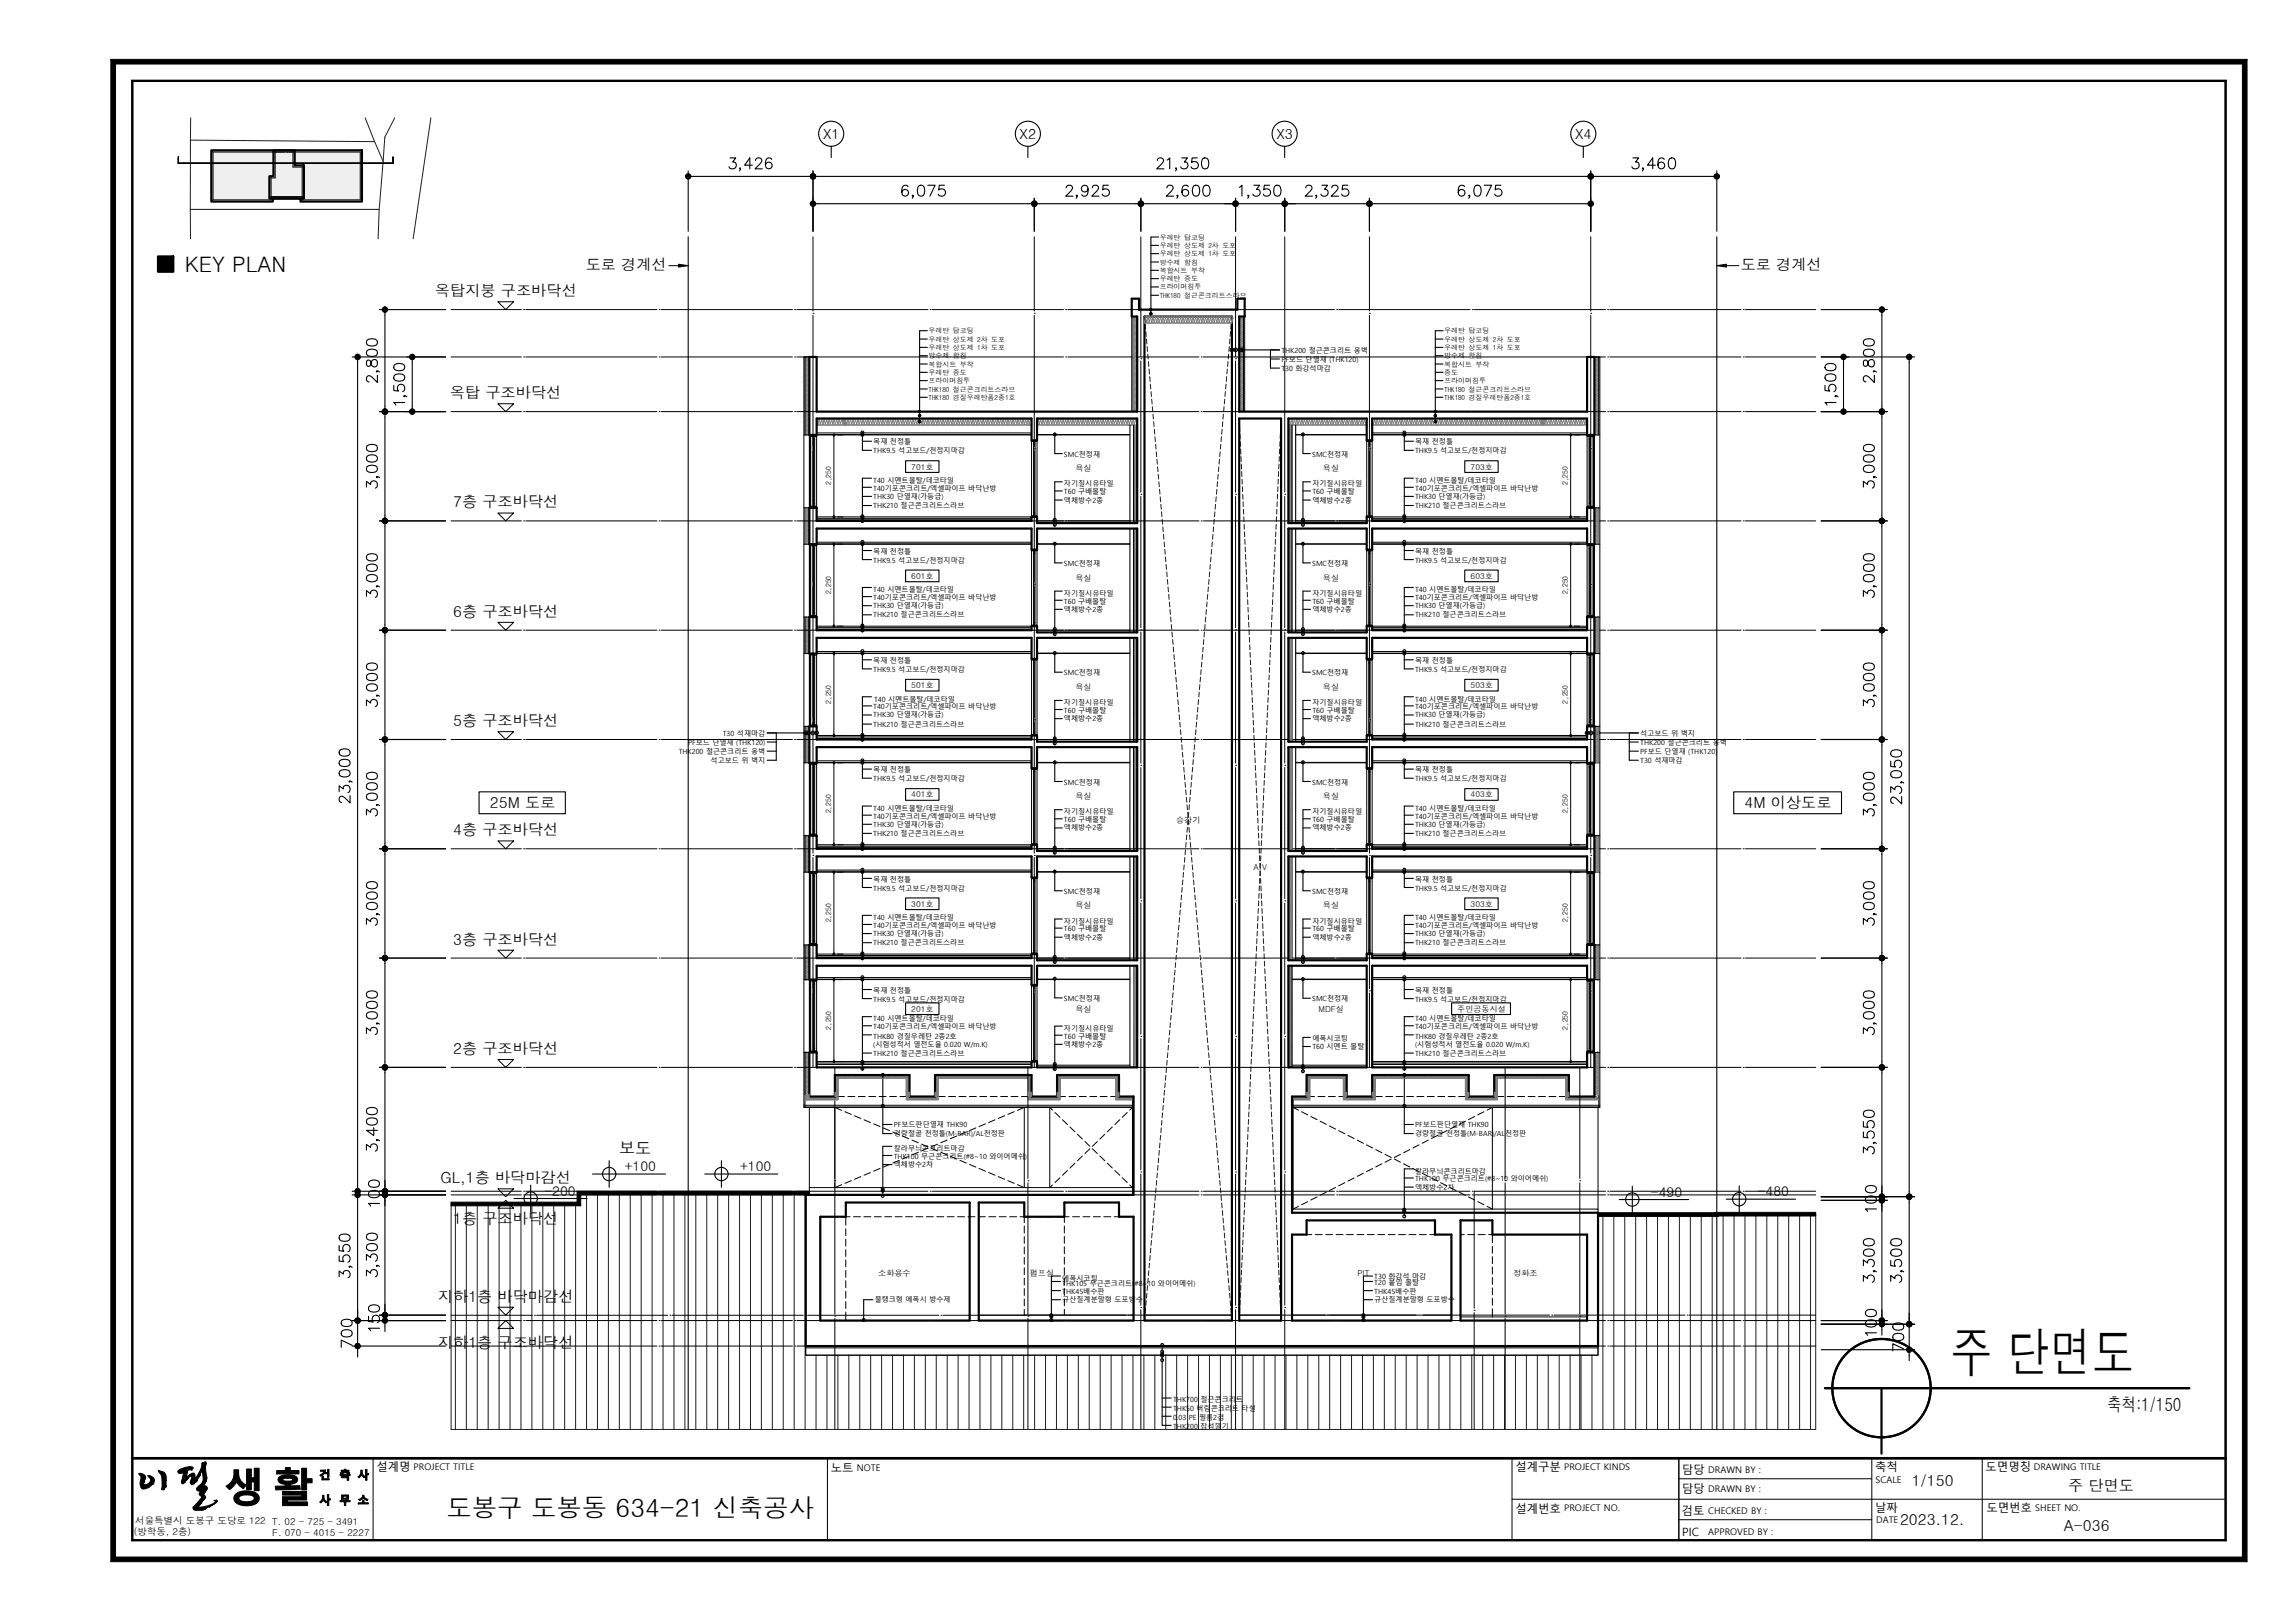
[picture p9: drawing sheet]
<svg xmlns="http://www.w3.org/2000/svg" width="420mm" height="297mm" viewBox="0 0 420 297" stroke-linecap="round" stroke-linejoin="round" font-family="sans-serif">
<defs><g id="words">
<text font-size="9.7" x="356.9" y="251.1">주 단면도</text>
<text font-size="4.6" x="81.7" y="277.6">도봉구 도봉동 634-21 신축공사</text>
<text font-size="3.9" x="33.8" y="49.7">KEY PLAN</text>
<text font-size="3.3" x="385.6" y="258.1">축척:1/150</text>
<text font-size="3" x="113.3" y="211.1">보도</text>
<g font-size="2.8">
<text x="107.2" y="49.4">도로 경계선</text>
<text x="318.6" y="49.4">도로 경계선</text>
<text x="79.6" y="54.2">옥탑지붕 구조바닥선</text>
<text x="82.3" y="72.9">옥탑 구조바닥선</text>
<text x="83" y="92.8">7층 구조바닥선</text>
<text x="83" y="112.9">6층 구조바닥선</text>
<text x="83" y="132.9">5층 구조바닥선</text>
<text x="89.7" y="147.9">25M 도로</text>
<text x="319.3" y="147.9">4M 이상도로</text>
<text x="83" y="152.8">4층 구조바닥선</text>
<text x="83" y="172.8">3층 구조바닥선</text>
<text x="83" y="192.9">2층 구조바닥선</text>
<text x="80.6" y="216.5">GL,1층 바닥마감선</text>
<text x="83" y="224">1층 구조바닥선</text>
<text x="80.2" y="238.2">지하1층 바닥마감선</text>
<text x="80.2" y="246.7">지하1층 구조바닥선</text>
<text x="349.9" y="272">1/150</text>
<text x="378.5" y="272.9">주 단면도</text>
<text x="347.7" y="279.1">2023.12.</text>
<text x="377.7" y="280.2">A-036</text>
</g>
<g font-size="2.6">
<text x="150.6" y="25.4">X1</text>
<text x="186.6" y="25.4">X2</text>
<text x="233.6" y="25.4">X3</text>
<text x="288.2" y="25.4">X4</text>
</g>
<g font-size="2.5">
<text x="114.4" y="214.3">+100</text>
<text x="135.4" y="214.3">+100</text>
<text x="99.6" y="218.8">-200</text>
<text x="302.1" y="219">-490</text>
<text x="321.7" y="218.9">-480</text>
</g>
<g font-size="2.1">
<text x="68.9" y="269.3">설계명</text>
<text x="152" y="269.3">노트</text>
<text x="277.3" y="269.3">설계구분</text>
<text x="307.8" y="269.8">담당</text>
<text x="343.2" y="269.3">축척</text>
<text x="363.4" y="269.3">도면명칭</text>
<text x="307.8" y="273.3">담당</text>
<text x="277.3" y="276.8">설계번호</text>
<text x="307.7" y="277.3">검토</text>
<text x="307.8" y="281">PIC</text>
<text x="343.2" y="276.6">날짜</text>
<text x="363.5" y="276.6">도면번호</text>
</g>
<g font-size="1.7">
<text x="75.7" y="269.1">PROJECT TITLE</text>
<text x="156.8" y="269.1">NOTE</text>
<text x="286.3" y="269.1">PROJECT KINDS</text>
<text x="312.6" y="269.6">DRAWN BY :</text>
<text x="372.2" y="269.1">DRAWING TITLE</text>
<text x="312.6" y="273.1">DRAWN BY :</text>
<text x="343.3" y="271.3">SCALE</text>
<text x="24.5" y="280.9">(방학동, 2층)</text>
<text x="24.7" y="278.9">서울특별시 도봉구 도당로 122 T. 02 - 725 - 3491</text>
<text x="49.8" y="281.1">F. 070 - 4015 - 2227</text>
<text x="286.3" y="276.6">PROJECT NO.</text>
<text x="312.6" y="280.8">APPROVED BY :</text>
<text x="312.6" y="277.1">CHECKED BY :</text>
<text x="343.4" y="278.7">DATE</text>
<text x="372.5" y="276.4">SHEET NO.</text>
</g>
<g font-size="1.5">
<text x="166.8" y="85.9">701호</text>
<text x="196.8" y="86.2">욕실</text>
<text x="242.1" y="86.2">욕실</text>
<text x="269.1" y="85.9">703호</text>
<text x="166.8" y="105.9">601호</text>
<text x="196.8" y="106.2">욕실</text>
<text x="242.1" y="106.2">욕실</text>
<text x="269.1" y="105.9">603호</text>
<text x="166.8" y="125.9">501호</text>
<text x="269.1" y="125.9">503호</text>
<text x="196.8" y="126.3">욕실</text>
<text x="242.1" y="126.3">욕실</text>
<text x="166.8" y="145.9">401호</text>
<text x="196.8" y="146.3">욕실</text>
<text x="242.1" y="146.3">욕실</text>
<text x="269.1" y="145.9">403호</text>
<text x="215.2" y="150.6">승강기</text>
<text x="229.4" y="159.2">A.V</text>
<text x="166.8" y="165.9">301호</text>
<text x="196.8" y="166.2">욕실</text>
<text x="242.1" y="166.2">욕실</text>
<text x="269.1" y="165.9">303호</text>
<text x="166.8" y="185.1">201호</text>
<text x="196.8" y="185.1">욕실</text>
<text x="241.3" y="185.1">MDF실</text>
<text x="266.7" y="185.1">주민공동시설</text>
<text x="160.7" y="233.5">소화용수</text>
<text x="188.5" y="233.5">펌프실</text>
<text x="248.4" y="233.5">PIT</text>
<text x="277" y="233.5">정화조</text>
</g>
<g font-size="1.4">
<text x="152.1" y="88.8" transform="rotate(-90 152.1 88.8)">2,250</text>
<text x="286.9" y="88.8" transform="rotate(-90 286.9 88.8)">2,250</text>
<text x="152.1" y="108.8" transform="rotate(-90 152.1 108.8)">2,250</text>
<text x="286.9" y="108.8" transform="rotate(-90 286.9 108.8)">2,250</text>
<text x="152.1" y="128.8" transform="rotate(-90 152.1 128.8)">2,250</text>
<text x="286.9" y="128.8" transform="rotate(-90 286.9 128.8)">2,250</text>
<text x="152.1" y="148.8" transform="rotate(-90 152.1 148.8)">2,250</text>
<text x="286.9" y="148.8" transform="rotate(-90 286.9 148.8)">2,250</text>
<text x="152.1" y="168.8" transform="rotate(-90 152.1 168.8)">2,250</text>
<text x="286.9" y="168.8" transform="rotate(-90 286.9 168.8)">2,250</text>
<text x="152.1" y="188.4" transform="rotate(-90 152.1 188.4)">2,250</text>
<text x="286.9" y="188.4" transform="rotate(-90 286.9 188.4)">2,250</text>
</g>
<g font-size="1.3">
<text x="212.2" y="46.9">우레탄 상도제 1차 도포</text>
<text x="212.2" y="45.4">우레탄 상도제 2차 도포</text>
<text x="212.2" y="43.9">우레탄 탑코팅</text>
<text x="212.2" y="53">프라이머침투</text>
<text x="212.2" y="51.4">우레탄 중도</text>
<text x="212.2" y="49.9">복합시트 부착</text>
<text x="212.2" y="48.4">방수제 함침</text>
<text x="212.2" y="54.5">THK180 철근콘크리트스라브</text>
<text x="169.9" y="65.6">방수제 함침</text>
<text x="169.9" y="64">우레탄 상도제 1차 도포</text>
<text x="169.9" y="62.5">우레탄 상도제 2차 도포</text>
<text x="169.9" y="61">우레탄 탑코팅</text>
<text x="234.5" y="64.6">THK200 철근콘크리트 옹벽</text>
<text x="264.3" y="65.6">방수제 함침</text>
<text x="264.3" y="64">우레탄 상도제 1차 도포</text>
<text x="264.3" y="62.5">우레탄 상도제 2차 도포</text>
<text x="264.3" y="61">우레탄 탑코팅</text>
<text x="169.9" y="71.7">THK180 철근콘크리트스라브</text>
<text x="169.9" y="70.1">프라이머침투</text>
<text x="169.9" y="68.6">우레탄 중도</text>
<text x="169.9" y="67.1">복합시트 부착</text>
<text x="234.5" y="66.3">PF보드 단열재 (THK120)</text>
<text x="234.5" y="67.9">T30 화강석마감</text>
<text x="264.3" y="71.7">THK180 철근콘크리트스라브</text>
<text x="264.3" y="70.1">프라이머침투</text>
<text x="264.3" y="68.6">중도</text>
<text x="264.3" y="67.1">복합시트 부착</text>
<text x="169.9" y="73.2">THK180 경질우레탄폼2종1호</text>
<text x="264.3" y="73.2">THK180 경질우레탄폼2종1호</text>
<text x="159.8" y="81.3">목재 천정틀</text>
<text x="159.8" y="83">THK9.5 석고보드/천정지마감</text>
<text x="194.7" y="83.6">SMC천정재</text>
<text x="240.1" y="83.6">SMC천정재</text>
<text x="259" y="83">THK9.5 석고보드/천정지마감</text>
<text x="259" y="81.3">목재 천정틀</text>
<text x="159.8" y="88.4">T40 시멘트몰탈/데코타일</text>
<text x="159.8" y="89.8">T40기포콘크리트/엑셀파이프 바닥난방</text>
<text x="194.7" y="89">자기질시유타일</text>
<text x="240.2" y="89">자기질시유타일</text>
<text x="259" y="88.4">T40 시멘트몰탈/데코타일</text>
<text x="259" y="89.8">T40기포콘크리트/엑셀파이프 바닥난방</text>
<text x="159.8" y="91.3">THK30 단열재(가등급)</text>
<text x="159.8" y="93">THK210 철근콘크리트스라브</text>
<text x="194.7" y="92">액체방수2종</text>
<text x="194.7" y="90.4">T60 구배몰탈</text>
<text x="240.2" y="92">액체방수2종</text>
<text x="240.2" y="90.4">T60 구배몰탈</text>
<text x="259" y="91.3">THK30 단열재(가등급)</text>
<text x="259" y="93">THK210 철근콘크리트스라브</text>
<text x="159.8" y="101.3">목재 천정틀</text>
<text x="259" y="101.3">목재 천정틀</text>
<text x="159.8" y="103">THK9.5 석고보드/천정지마감</text>
<text x="194.7" y="103.6">SMC천정재</text>
<text x="240.1" y="103.6">SMC천정재</text>
<text x="259" y="103">THK9.5 석고보드/천정지마감</text>
<text x="159.8" y="111.3">THK30 단열재(가등급)</text>
<text x="159.8" y="108.4">T40 시멘트몰탈/데코타일</text>
<text x="159.8" y="109.8">T40기포콘크리트/엑셀파이프 바닥난방</text>
<text x="159.8" y="113">THK210 철근콘크리트스라브</text>
<text x="194.7" y="112">액체방수2종</text>
<text x="194.7" y="109">자기질시유타일</text>
<text x="194.7" y="110.5">T60 구배몰탈</text>
<text x="240.2" y="112">액체방수2종</text>
<text x="240.2" y="109">자기질시유타일</text>
<text x="240.2" y="110.5">T60 구배몰탈</text>
<text x="259" y="111.3">THK30 단열재(가등급)</text>
<text x="259" y="108.4">T40 시멘트몰탈/데코타일</text>
<text x="259" y="109.8">T40기포콘크리트/엑셀파이프 바닥난방</text>
<text x="259" y="113">THK210 철근콘크리트스라브</text>
<text x="159.8" y="121.3">목재 천정틀</text>
<text x="159.8" y="123">THK9.5 석고보드/천정지마감</text>
<text x="194.7" y="123.6">SMC천정재</text>
<text x="240.1" y="123.6">SMC천정재</text>
<text x="259" y="121.3">목재 천정틀</text>
<text x="259" y="123">THK9.5 석고보드/천정지마감</text>
<text x="159.8" y="131.3">THK30 단열재(가등급)</text>
<text x="159.8" y="129.8">T40기포콘크리트/엑셀파이프 바닥난방</text>
<text x="160" y="128.4">T40 시멘트몰탈/데코타일</text>
<text x="194.7" y="129.1">자기질시유타일</text>
<text x="194.7" y="130.4">T60 구배몰탈</text>
<text x="240.2" y="129.1">자기질시유타일</text>
<text x="240.2" y="130.4">T60 구배몰탈</text>
<text x="259" y="129.8">T40기포콘크리트/엑셀파이프 바닥난방</text>
<text x="259" y="131.3">THK30 단열재(가등급)</text>
<text x="259" y="128.4">T40 시멘트몰탈/데코타일</text>
<text x="125.9" y="136.4">PF보드 단열재 (THK120)</text>
<text x="132.3" y="134.6">T30 석재마감</text>
<text x="159.8" y="133">THK210 철근콘크리트스라브</text>
<text x="194.7" y="132">액체방수2종</text>
<text x="240.2" y="132">액체방수2종</text>
<text x="259" y="133">THK210 철근콘크리트스라브</text>
<text x="300.2" y="134.6">석고보드 위 벽지</text>
<text x="300.2" y="136.4">THK200 철근콘크리트 옹벽</text>
<text x="124.2" y="138">THK200 철근콘크리트 옹벽</text>
<text x="130" y="139.7">석고보드 위 벽지</text>
<text x="159.8" y="141.3">목재 천정틀</text>
<text x="159.8" y="143">THK9.5 석고보드/천정지마감</text>
<text x="194.7" y="143.6">SMC천정재</text>
<text x="240.1" y="143.6">SMC천정재</text>
<text x="259" y="141.3">목재 천정틀</text>
<text x="259" y="143">THK9.5 석고보드/천정지마감</text>
<text x="300.2" y="138">PF보드 단열재 (THK120)</text>
<text x="300.2" y="139.7">T30 석재마감</text>
<text x="159.8" y="148.4">T40 시멘트몰탈/데코타일</text>
<text x="159.8" y="149.8">T40기포콘크리트/엑셀파이프 바닥난방</text>
<text x="194.7" y="149">자기질시유타일</text>
<text x="240.2" y="149">자기질시유타일</text>
<text x="259" y="148.4">T40 시멘트몰탈/데코타일</text>
<text x="259" y="149.8">T40기포콘크리트/엑셀파이프 바닥난방</text>
<text x="159.8" y="151.3">THK30 단열재(가등급)</text>
<text x="159.8" y="153">THK210 철근콘크리트스라브</text>
<text x="194.7" y="152">액체방수2종</text>
<text x="194.7" y="150.4">T60 구배몰탈</text>
<text x="240.2" y="152">액체방수2종</text>
<text x="240.2" y="150.4">T60 구배몰탈</text>
<text x="259" y="151.3">THK30 단열재(가등급)</text>
<text x="259" y="153">THK210 철근콘크리트스라브</text>
<text x="159.8" y="161.3">목재 천정틀</text>
<text x="259" y="161.3">목재 천정틀</text>
<text x="159.8" y="163">THK9.5 석고보드/천정지마감</text>
<text x="194.7" y="163.5">SMC천정재</text>
<text x="240.1" y="163.5">SMC천정재</text>
<text x="259" y="163">THK9.5 석고보드/천정지마감</text>
<text x="159.8" y="171.3">THK30 단열재(가등급)</text>
<text x="159.8" y="168.4">T40 시멘트몰탈/데코타일</text>
<text x="159.8" y="169.8">T40기포콘크리트/엑셀파이프 바닥난방</text>
<text x="159.8" y="173">THK210 철근콘크리트스라브</text>
<text x="194.7" y="172">액체방수2종</text>
<text x="194.7" y="169">자기질시유타일</text>
<text x="194.7" y="170.5">T60 구배몰탈</text>
<text x="240.2" y="172">액체방수2종</text>
<text x="240.2" y="169">자기질시유타일</text>
<text x="240.2" y="170.5">T60 구배몰탈</text>
<text x="259" y="171.3">THK30 단열재(가등급)</text>
<text x="259" y="168.4">T40 시멘트몰탈/데코타일</text>
<text x="259" y="169.8">T40기포콘크리트/엑셀파이프 바닥난방</text>
<text x="259" y="173">THK210 철근콘크리트스라브</text>
<text x="159.8" y="181.6">목재 천정틀</text>
<text x="159.8" y="183.3">THK9.5 석고보드/천정지마감</text>
<text x="194.7" y="183.2">SMC천정재</text>
<text x="240.1" y="183.3">SMC천정재</text>
<text x="259" y="183.3">THK9.5 석고보드/천정지마감</text>
<text x="259" y="181.6">목재 천정틀</text>
<text x="159.8" y="186.9">T40 시멘트몰탈/데코타일</text>
<text x="159.8" y="188.3">T40기포콘크리트/엑셀파이프 바닥난방</text>
<text x="159.8" y="190.2">THK80 경질우레탄 2종2호</text>
<text x="159.8" y="191.6">(시험성적서 열전도율 0.020 W/m.K)</text>
<text x="194.7" y="191.6">액체방수2종</text>
<text x="194.7" y="188.6">자기질시유타일</text>
<text x="194.7" y="190.1">T60 구배몰탈</text>
<text x="240.2" y="192">T60 시멘트 몰탈</text>
<text x="240.2" y="190.5">에폭시코팅</text>
<text x="259" y="186.9">T40 시멘트몰탈/데코타일</text>
<text x="259" y="188.3">T40기포콘크리트/엑셀파이프 바닥난방</text>
<text x="259" y="190.2">THK80 경질우레탄 2종2호</text>
<text x="259" y="191.6">(시험성적서 열전도율 0.020 W/m.K)</text>
<text x="159.8" y="193.2">THK210 철근콘크리트스라브</text>
<text x="259" y="193.2">THK210 철근콘크리트스라브</text>
<text x="163.6" y="207.8">경량철골 천정틀(M-BAR)/AL천정판</text>
<text x="163.6" y="206.3">PF보드판단열재 THK90</text>
<text x="259" y="207.8">경량철골 천정틀(M-BAR)/AL천정판</text>
<text x="259" y="206.3">PF보드판단열재 THK90</text>
<text x="163.6" y="213.6">액체방수2차</text>
<text x="163.6" y="210.6">칼라무늬콘크리트마감</text>
<text x="163.6" y="212.1">THK100 무근콘크리트(#8~10 와이어메쉬)</text>
<text x="259" y="214.8">칼라무늬콘크리트마감</text>
<text x="259" y="217.7">액체방수2차</text>
<text x="259" y="216.2">THK100 무근콘크리트(#8~10 와이어메쉬)</text>
<text x="160.1" y="238.3">물탱크형 에폭시 방수제</text>
<text x="194.4" y="238.3">규산질계분말형 도포방수</text>
<text x="194.4" y="235.4">THK105 무근콘크리트(#8~10 와이어메쉬)</text>
<text x="194.4" y="236.8">THK45배수판</text>
<text x="194.4" y="234.4">에폭시코팅</text>
<text x="251.5" y="236.8">THK45배수판</text>
<text x="251.5" y="238.3">규산질계분말형 도포방수</text>
<text x="251.5" y="235.1">T20 붙임 몰탈</text>
<text x="251.5" y="234.1">T30 화강석 마감</text>
<text x="214.7" y="256.6">THK700 철근콘크리트</text>
<text x="214.7" y="258.1">THK50 버림콘크리트 타설</text>
<text x="214.7" y="259.8">0.03 PE 필름2겹</text>
<text x="214.7" y="261.5">THK200 잡석깔기</text>
</g>
</g></defs>
<!-- layer: ele -->
<g fill="none" stroke="#000" stroke-width=".18">
<path d="M207.1 57.9v17.4M207.3 57.9v17.4M227.6 57.9v17.4M227.8 57.9v17.4M147.1 79.6h1M147.3 65.3v14.3M148.1 65.3h-1v137.4M291.8 65.3h1v137.4M291.8 79.6h1M292.6 65.3v14.3M147.1 92.9h1M147.1 99.6h1"/>
<path d="M147.3 92.9v6.7M291.8 92.9h1M291.8 99.6h1M292.6 92.9v6.7M147.1 119.6h1M147.1 112.9h1M147.3 112.9v6.7M291.8 119.6h1M291.8 112.9h1M292.6 112.9v6.7M147.1 139.6h1M147.1 132.9h1"/>
<path d="M147.3 132.9v6.7M291.8 139.6h1M291.8 132.9h1M292.6 132.9v6.7M147.1 159.6h1M147.1 152.9h1M147.3 152.9v6.7M291.8 159.6h1M291.8 152.9h1M292.6 152.9v6.7M147.1 179.3h1M147.1 172.9h1"/>
<path d="M147.3 172.9v6.4M236.4 176.7v18.6M291.8 179.3h1M291.8 172.9h1M292.6 172.9v6.4M147.1 192.6h1M147.3 192.6v10.1M291.8 192.6h1M292.6 192.6v10.1M82.6 220h23l.7 .7h-23.7zM105.6 218l.7 .7v2l-.7-.7zM105.6 218h42.5v.7h-41.8z"/>
<path d="M148.1 217.3v-14.6h4.7v14.6M187.4 217.3v-14.6h4.7v14.6M207.2 217.3h-59.1v1.4M236.6 201.3v20M236.4 221.3h56v.6M273.1 221.3v-18.6h19.3v18.6M292.4 221.9h21.4l.7 .7h-22.1zM313.8 221.9l.7 .7zM313.8 221.9h18.5v.6h-17.8zM147.4 246.3v1.7h145v-1.7M147.4 246.7h145M179.1 240.7h28.3"/>
<path d="M209.4 240.7h16M226.8 240.7h7.6M236.4 240.7h29.2M267.3 241h23.1"/>
</g>
<!-- layer: HAT -->
<g fill="none" stroke="#1c1c1c" stroke-width=".18">
<path d="M107.3 218.3v43.3M109.3 218.3v43.3M111.3 218.3v43.3M113.3 218.3v43.3M115.3 218.3v43.3M117.3 218.3v43.3M119.3 218.3v43.3M121.3 218.3v43.3M123.3 218.3v43.3M125.3 218.3v43.3M127.3 218.3v43.3M129.3 218.3v43.3"/>
<path d="M131.3 218.3v43.3M133.3 218.3v43.3M135.3 218.3v43.3M137.3 218.3v43.3M139.3 218.3v43.3M141.3 218.3v43.3M143.3 218.3v43.3M145.3 218.3v43.3M147.3 218.3v43.3M83.3 220.3v41.3M85.3 220.3v41.3M87.3 220.3v41.3"/>
<path d="M89.3 220.3v41.3M91.3 220.3v41.3M93.3 220.3v41.3M95.3 220.3v41.3M97.3 220.3v41.3M99.3 220.3v41.3M101.3 220.3v41.3M103.3 220.3v41.3M105.3 220.3v41.3M293.3 222.3v39.3M295.3 222.3v39.3M297.3 222.3v39.3"/>
<path d="M299.3 222.3v39.3M301.3 222.3v39.3M303.3 222.3v39.3M305.3 222.3v39.3M307.3 222.3v39.3M309.3 222.3v39.3M311.3 222.3v39.3M313.3 222.3v39.3M315.3 222.2v39.4M317.3 222.2v39.4M319.3 222.2v39.4M321.3 222.2v39.4"/>
<path d="M323.3 222.2v39.4M325.3 222.2v39.4M327.3 222.2v39.4M329.3 222.2v39.4M331.3 222.2v39.4M149.3 248v13.6M151.3 248v13.6M153.3 248v13.6M155.3 248v13.6M157.3 248v13.6M159.3 248v13.6M161.3 248v13.6"/>
<path d="M163.3 248v13.6M165.3 248v13.6M167.3 248v13.6M169.3 248v13.6M171.3 248v13.6M173.3 248v13.6M175.3 248v13.6M177.3 248v13.6M179.3 248v13.6M181.3 248v13.6M183.3 248v13.6M185.3 248v13.6"/>
<path d="M187.3 248v13.6M189.3 248v13.6M191.3 248v13.6M193.3 248v13.6M195.3 248v13.6M197.3 248v13.6M199.3 248v13.6M201.3 248v13.6M203.3 248v13.6M205.3 248v13.6M207.3 248v13.6M209.3 248v13.6"/>
<path d="M211.3 248v13.6M213.3 248v13.6M215.3 248v13.6M217.3 248v13.6M219.3 248v13.6M221.3 248v13.6M223.3 248v13.6M225.3 248v13.6M227.3 248v13.6M229.3 248v13.6M231.3 248v13.6M233.3 248v13.6"/>
<path d="M235.3 248v13.6M237.3 248v13.6M239.3 248v13.6M241.3 248v13.6M243.3 248v13.6M245.3 248v13.6M247.3 248v13.6M249.3 248v13.6M251.3 248v13.6M253.3 248v13.6M255.3 248v13.6M257.3 248v13.6"/>
<path d="M259.3 248v13.6M261.3 248v13.6M263.3 248v13.6M265.3 248v13.6M267.3 248v13.6M269.3 248v13.6M271.3 248v13.6M273.3 248v13.6M275.3 248v13.6M277.3 248v13.6M279.3 248v13.6M281.3 248v13.6"/>
<path d="M283.3 248v13.6M285.3 248v13.6M287.3 248v13.6M289.3 248v13.6M291.3 248v13.6M82.6 261.6v-41.3h23.3v-2h41.5v29.7h145v-25.7l39.9-.1v39.4"/>
</g>
<!-- layer: PAN8 -->
<g fill="none" stroke="#808080" stroke-width=".2">
<path d="M207.5 57.9l-.2 .1 .1 .2h.7l-.1 .2-.5-.2-.2 .1 .1 .2h.7l-.1 .2-.5-.1-.2 .1 .1 .1h.7l-.1 .2-.5-.1-.2 .1 .1 .2 .7-.1-.1 .2-.5-.1-.2 .1 .1 .2 .7-.1-.1 .2-.5-.1-.2 .1 .1 .2h.7l-.1 .2-.5-.2-.2 .1 .2 .2 .5-.1 .1 .2-.2 .1M227 57.9l-.2 .1 .1 .2h.7l-.1 .2-.5-.2-.2 .1 .1 .2h.7l-.1 .2-.5-.1-.2 .1 .1 .1h.7l-.1 .2-.5-.1-.2 .1 .1 .2 .7-.1-.1 .2-.5-.1-.2 .1 .1 .2 .7-.1-.1 .2-.5-.1-.2 .1 .1 .2h.7l-.1 .2-.5-.2-.2 .1 .1 .2 .6-.1 .1 .2-.2 .1M147.4 79.3l.5 .2-.5 .1zM147.4 78.4l.5 .1-.5 .2zM147.4 77.5l.5 .1-.5 .2zM147.4 76.6l.5 .1-.5 .2zM147.4 75.7l.5 .1-.5 .1zM147.4 74.8l.5 .1-.5 .1zM147.4 73.8l.5 .2-.5 .1zM147.4 72.9l.5 .1-.5 .2zM147.4 72l.5 .1-.5 .2zM147.4 65.3l.5 .1-.5 .2z"/>
<path d="M147.5 79l-.2 .2h.7l.1 .2-.2 .1M147.5 78.1l-.2 .1 .1 .2 .7-.1-.2 .2M147.5 77.2l-.2 .2 .7-.1 .1 .2-.2 .1M147.5 76.3l-.2 .1 .1 .2 .7-.1-.2 .2M147.5 75.4l-.2 .2 .7-.1 .1 .2-.2 .1M147.5 74.4l-.2 .3 .7-.1 .1 .2-.2 .1M147.5 73.5l-.2 .1 .1 .2h.7l-.2 .2M147.5 72.6l-.2 .2h.7l.1 .2h-.2M147.5 71.7l-.2 .1 .1 .1h.6l.1 .1-.2 .1M147.5 71.4l-.2 .1 .2 .2M147.5 70.8l-.2 .1 .1 .2 .5-.2M147.5 70.5l-.2 .1 .2 .2"/>
<path d="M147.5 69.9l-.2 .1 .1 .1 .5-.1M147.5 69.6l-.2 .1 .2 .1M147.5 69l-.2 .1 .1 .1 .5-.1M147.5 68.6l-.2 .1 .2 .2M147.5 68l-.2 .1 .1 .2 .5-.1M147.5 67.7l-.2 .1 .2 .2M147.5 67.1l-.2 .1 .1 .2 .5-.1M147.5 66.8l-.2 .1 .2 .2M147.5 66.2l-.2 .1 .1 .2 .5-.1M147.5 65.9l-.2 .1 .2 .2M147.5 79l.5-.1 .1 .2-.2 .1zM147.5 78.1l.5-.2 .1 .2-.2 .1z"/>
<path d="M147.5 77.2l.5-.2 .1 .2-.2 .1zM147.5 76.3l.5-.2 .1 .2-.2 .1zM147.5 75.4l.5-.2 .1 .2-.2 .1zM147.5 74.4l.5-.1 .1 .2-.2 .1zM147.5 73.5l.5-.1 .1 .2-.2 .1zM147.5 72.6l.5-.1 .1 .1-.2 .1zM147.5 71.7l.5-.2 .1 .2-.2 .1zM147.5 70.8l.5-.2 .1 .2-.2 .1M147.5 69.8l.5-.1 .1 .2-.2 .1M147.5 68.9l.5-.1 .1 .2-.2 .1M147.5 68l.5-.1 .1 .2-.2 .1M147.5 67.1l.5-.1 .1 .2-.2 .1"/>
<path d="M147.5 66.2l.5-.1 .1 .1-.2 .1M147.5 69l.4 .1M147.5 70.8l.4 .1M147.5 69.9l.4 .1M147.5 68l.4 .2M147.5 67.1l.4 .2M147.5 66.2l.4 .1M147.9 71.2l-.5-.1-.1 .2 .2 .1M147.9 70.3l-.5-.1-.1 .2 .2 .1M147.9 69.4l-.5-.1-.1 .2h.2M147.9 68.5l-.5-.1-.1 .2h.2M147.9 67.6l-.5-.2-.1 .2 .2 .1"/>
<path d="M147.9 66.6l-.5-.1-.1 .2 .2 .1M147.9 65.7l-.5-.1-.1 .2 .2 .1M147.9 71.2l-.4 .2M147.9 70.3l-.4 .2M147.9 69.4l-.4 .1M147.9 68.5l-.4 .1M147.9 67.6l-.4 .1M147.9 66.7l-.4 .1M147.9 65.8l-.4 .1M147.9 78.6h.2l-.1 .2-.6-.1-.1 .2 .2 .1M147.9 77.6l.2 .1-.1 .2-.6-.1-.1 .2 .2 .1M147.9 76.7l.2 .1-.1 .2-.6-.1-.1 .2 .2 .1"/>
<path d="M147.9 75.8l.2 .1-.1 .2-.6-.1-.1 .2 .2 .1M147.9 74.9l.2 .1-.1 .2-.6-.1-.1 .2h.2M147.9 74l.2 .1-.1 .2-.6-.1-.1 .2h.2M147.9 73.1h.2l-.1 .2-.6-.1-.1 .2 .2 .1M147.9 72.2h.2l-.1 .2-.6-.1-.1 .2 .2 .1M147.9 71.2l.2 .1-.1 .2-.5-.1M147.9 70.9l.2 .2-.2 .1M147.9 70.3l.2 .1-.1 .2-.5-.1M147.9 70l.2 .2-.2 .1M147.9 69.4l.2 .1-.1 .2-.5-.1M147.9 69.1l.2 .2-.2 .1M147.9 68.5l.2 .1-.1 .2-.5-.2"/>
<path d="M147.9 68.2l.2 .2-.2 .1M147.9 67.6l.2 .1-.1 .1-.5-.1M147.9 67.3l.2 .2-.2 .1M147.9 66.7h.2l-.1 .2-.5-.1M147.9 66.4l.2 .1-.2 .1M147.9 65.8h.2l-.1 .2-.5-.1M147.9 65.4l.2 .2-.2 .1M147.9 79.5l.2 .1M148.1 65.3l-.2 .1M154.3 76.9l.4 .6 .1-.1-.2-.2-.1 .3M154.3 76.9v.2l.2-.1v-.1l.2 .7-.1 .2-.3-.1 .2-.8-.2-.3-.3 .1 .2 .9-.1 .2-.3-.1 .2-.8-.1-.3-.3 .2 .2 .8-.1 .2-.3-.1 .1-.8-.1-.3-.3 .1 .2 .9-.3 .2-.1-.3 .2-.6-.2-.3-.2 .1 .2 .9-.3 .2-.2-.3 .2-.8-.3-.1-.1 .2 .2 .8-.3 .2-.1-.3 .2-.8-.3-.1-.2 .2 .2 .8-.2 .2-.2-.3 .2-.8-.3-.1-.1 .2 .2 .8-.3 .2-.1-.3 .1-.8-.3-.1-.1 .2 .2 .8-.2 .2-.2-.3 .2-.8-.3-.1-.1 .2 .2 .8-.3 .2-.1-.3 .1-.8-.3-.1-.1 .2 .2 .8-.3 .2-.1-.3 .2-.8-.3-.1-.1 .2 .2 .8-.3 .2h39.4M154.3 76.9l.1-.3h.2l.1 .3"/>
<path d="M154.3 76.9l.2 .6M154.5 77.5l.2 .3h.1l.1-.3M154.7 76.9l-.2 .6M154.8 76.9l.1-.3h.1l.2 .3M154.8 76.9l.1 .6M155 77.5l.1 .3h.2l.1-.3M155.2 76.9l-.2 .6M155.2 76.9l.2 .6M155.2 76.9l.1-.3h.2l.1 .3M155.4 77.5l.2 .3h.2l.1-.3M155.6 76.9l-.2 .6M155.7 76.9l.2 .6"/>
<path d="M155.7 76.9l.1-.3h.1l.2 .3M155.9 77.5l.1 .3h.2l.1-.3M156.1 76.9l-.2 .6M156.1 76.9l.2 .6M156.1 76.9l.1-.3h.2l.1 .3M156.4 77.5l.1 .3h.2l.1-.3M156.5 76.9l-.1 .6M156.6 76.9l.2 .6M156.6 76.9l.1-.3h.2l.1 .3M156.8 77.5l.2 .3h.1l.1-.3M157 76.9l-.2 .6M157 76.9l.1-.3h.2l.2 .3"/>
<path d="M157 76.9l.2 .6M157.3 77.5l.1 .3h.2l.1-.3M157.5 76.9l-.2 .6M157.5 76.9l.1-.3h.2l.1 .3M157.5 76.9l.2 .6M157.7 77.5l.2 .3h.1l.1-.3M157.9 76.9l-.2 .6M158 76.9l.1-.3h.1l.2 .3M158 76.9l.1 .6M158.2 77.5l.1 .3h.2l.1-.3M158.4 76.9l-.2 .6M158.4 76.9l.1-.3h.2l.1 .3"/>
<path d="M158.4 76.9l.2 .6M158.6 77.5l.2 .3h.2l.1-.3M158.8 76.9l-.2 .6M158.9 76.9l.1-.3h.1l.2 .3M158.9 76.9l.2 .6M159.1 77.5l.1 .3h.2l.1-.3M159.3 76.9l-.2 .6M159.3 76.9l.1-.3h.2l.1 .3M159.3 76.9l.2 .6M159.6 77.5l.1 .3h.2l.1-.3M159.7 76.9l-.1 .6M159.8 76.9l.1-.3h.2l.1 .3"/>
<path d="M159.8 76.9l.2 .6M160 77.5l.2 .3h.1l.1-.3M160.2 76.9l-.2 .6M160.2 76.9l.2 .6M160.2 76.9l.1-.3h.2l.2 .3M160.5 77.5l.1 .3h.2l.1-.3M160.7 76.9l-.2 .6M160.7 76.9l.2 .6M160.7 76.9l.1-.3h.2l.1 .3M160.9 77.5l.2 .3h.1l.1-.3M161.1 76.9l-.2 .6M161.2 76.9l.1 .6"/>
<path d="M161.2 76.9l.1-.3h.1l.2 .3M161.4 77.5l.1 .3h.2l.1-.3M161.6 76.9l-.2 .6M161.6 76.9l.2 .6M161.6 76.9l.1-.3h.2l.1 .3M161.8 77.5l.2 .3h.2l.1-.3M162 76.9l-.2 .6M162.1 76.9l.2 .6M162.1 76.9l.1-.3h.1l.2 .3M162.3 77.5l.2 .3h.1l.1-.3M162.5 76.9l-.2 .6M162.5 76.9l.1-.3h.2l.2 .3"/>
<path d="M162.5 76.9l.2 .6M162.8 77.5l.1 .3h.2l.1-.3M163 76.9l-.2 .6M163 76.9l.1-.3h.2l.1 .3M163 76.9l.2 .6M163.2 77.5l.2 .3h.1l.1-.3M163.4 76.9l-.2 .6M163.4 76.9l.2-.3h.1l.2 .3M163.4 76.9l.2 .6M163.7 77.5l.1 .3h.2l.1-.3M163.9 76.9l-.2 .6M163.9 76.9l.1-.3h.2l.1 .3"/>
<path d="M163.9 76.9l.2 .6M164.1 77.5l.2 .3h.1l.2-.3M164.3 76.9l-.2 .6M164.4 76.9l.1-.3h.1l.2 .3M164.4 76.9l.2 .6M164.6 77.5l.1 .3h.2l.1-.3M164.8 76.9l-.2 .6M164.8 76.9l.1-.3h.2l.1 .3M164.8 76.9l.2 .6M165 77.5l.2 .3h.2l.1-.3M165.2 76.9l-.2 .6M165.3 76.9l.1-.3h.1l.2 .3"/>
<path d="M165.3 76.9l.2 .6M165.7 76.9l-.2 .6M165.7 76.9l.2 .7-.2 .2-.2-.3M188.8 76.6l-.2 .3 .2 .7-.3 .2-.1-.3 .2-.6-.2-.3-.2 .1 .2 .9-.3 .2-.2-.3 .2-.6-.1-.3-.3 .1 .2 .9-.3 .2-.1-.3 .2-.6-.2-.3-.3 .2 .2 .8-.2 .2-.2-.3 .2-.6-.1-.3-.3 .1 .2 .9-.3 .2-.1-.3 .1-.6-.1-.3-.3 .1 .2 .9-.3 .2-.1-.3 .2-.6-.2-.3-.2 .2 .2 .8-.3 .2-.2-.3 .2-.6-.1-.3-.3 .1 .2 .9-.3 .2-.1-.3 .2-.6-.2-.3-.2 .1 .2 .9-.3 .2-.2-.3 .2-.6-.1-.3-.3 .1 .2 .9-.3 .2-.1-.3 .2-.6-.2-.3-.3 .1 .2 .9-.2 .2-.2-.3 .2-.6-.1-.3-.3 .1 .2 .9-.3 .2-.1-.3 .1-.6-.1-.3-.3 .1 .2 .9-.3 .2-.1-.3 .2-.6-.2-.3-.2 .2 .2 .8-.3 .2-.2-.3 .2-.6-.1-.3-.3 .1 .2 .9-.3 .2-.1-.3 .2-.6-.2-.3-.3 .2 .2 .8-.2 .2-.2-.3 .2-.6-.1-.3-.3 .2 .2 .8-.3 .2-.1-.3 .2-.6-.2-.3-.3 .1 .2 .9-.2 .2-.2-.3 .2-.6-.1-.3-.3 .2 .2 .8-.3 .2-.1-.3 .1-.6-.1-.3-.3 .1 .2 .9-.3 .2-.1-.3 .2-.6-.2-.3-.2 .1 .2 .9-.3 .2-.2-.3 .2-.6-.1-.3-.3 .1 .2 .9-.3 .2-.1-.3 .2-.6-.2-.3-.3 .1 .3 .9-.3 .2-.2-.3 .2-.6-.1-.3-.3 .2 .2 .8-.3 .2-.1-.3 .2-.6-.2-.3-.3 .2 .2 .8-.2 .2-.2-.3 .2-.6-.2-.3-.2 .1 .2 .9-.3 .2-.2-.3 .2-.6-.1-.3-.3 .1 .2 .9-.3 .2-.1-.3 .2-.6-.2-.3-.2 .1 .2 .9-.3 .2-.2-.3 .2-.6-.1-.3-.3 .1 .2 .9-.3 .2-.1-.3 .2-.6-.2-.3-.3 .2 .2 .8-.2 .2-.2-.3 .2-.6-.1-.3-.3 .1 .2 .9-.3 .2-.1-.3 .2-.6-.2-.3-.3 .2 .2 .8-.3 .2-.1-.3 .2-.6-.2-.3-.2 .1 .2 .9-.3 .2-.2-.3 .2-.6-.1-.3-.3 .2 .2 .8-.3 .2-.1-.3 .2-.6-.2-.3-.2 .1 .2 .9-.3 .2-.2-.3 .2-.6-.1-.3-.3 .1 .2 .9-.3 .2-.1-.3 .2-.6-.2-.3-.3 .1 .2 .9-.2 .2-.2-.3 .2-.6-.1-.3-.3 .1 .2 .9-.3 .2-.1-.3 .1-.6-.1-.3-.3 .1 .2 .9-.3 .2-.1-.3 .2-.6-.2-.3-.2 .1 .2 .9-.3 .2-.2-.3 .2-.6-.1-.3-.3 .1 .2 .9-.3 .2-.1-.3 .2-.6-.2-.3-.2 .1 .2 .9-.3 .2-.2-.3 .2-.6-.1-.3-.3 .2 .2 .8-.3 .2-.1-.3 .2-.6-.2-.3-.3 .1 .2 .9-.2 .2-.2-.1 .2-.8-.1-.3-.3 .2 .2 .8-.3 .2-.1-.3 .1-.6-.1-.3-.3 .1 .2 .9-.1 .2-.3-.1 .2-.8-.2-.3-.2 .1 .2 .9-.1 .2-.3-.1 .1-.8-.1-.3-.3 .1 .2 .9-.1 .2-.3-.1 .2-.8-.2-.3-.2 .1 .2 .9-.2 .2-.3-.1 .2-1-.3-.1-.1 .1 .2 .9-.1 .2-.3-.1 .1-1-.3-.1-.1 .3M189.8 77.8h18.3M189.8 76.6l.1 .1-.1 .8 .1 .3 .3-.2-.2-.8 .3-.2 .1 .3-.2 .6 .2 .3 .2-.2-.2-.8 .3-.2 .2 .3-.2 .6 .1 .3 .3-.2-.2-.8 .3-.2 .1 .3-.2 .6 .2 .3 .3-.2-.2-.9 .2-.1 .2 .3-.2 .6 .1 .3 .3-.2-.2-.8 .3-.2 .1 .3-.1 .6 .1 .3 .3-.2-.2-.9 .3-.1 .1 .3-.2 .6 .2 .3 .2-.2-.2-.9 .3-.1 .2 .3-.2 .6 .1 .3 .3-.2-.2-.8 .3-.2 .1 .3-.2 .6 .2 .3 .2-.2-.2-.8 .3-.2 .2 .3-.2 .6 .1 .3 .3-.2-.2-.8 .3-.2 .1 .3-.2 .6 .2 .3 .3-.2-.2-.8 .2-.2 .2 .3-.2 .6 .1 .3 .3-.2-.2-.8 .3-.2 .1 .3-.1 .6 .1 .3 .3-.2-.2-.8 .3-.2 .1 .3-.2 .6 .2 .3 .2-.2-.2-.8 .3-.2 .2 .3-.2 .6 .1 .3 .3-.2-.2-.9 .3-.1 .1 .3-.2 .6 .2 .3 .3-.2-.2-.9 .2-.1 .2 .3-.2 .6 .1 .3 .3-.2-.2-.8 .1-.2 .3 .1-.2 .8 .2 .3 .3-.2-.2-.8 .1-.2 .3 .1-.2 .8 .1 .3 .3-.2-.2-.9 .1-.1 .3 .1-.1 .8 .1 .3 .3-.2-.2-.8 .3-.2 .1 .3-.2 .6 .2 .3 .2-.2-.2-.8 .3-.2 .2 .3-.2 .6 .1 .3 .3-.2-.2-.8 .3-.2 .1 .3-.2 .6 .2 .3 .3-.2-.2-.8 .2-.2 .2 .3-.2 .6 .1 .3 .3-.2-.2-.8 .3-.2 .1 .3-.2 .6 .2 .3 .3-.2-.2-.8 .2-.2 .2 .3-.2 .6 .2 .3 .2-.2-.2-.9 .3-.1 .2 .3-.2 .6 .1 .3 .3-.2-.2-.8 .3-.2 .1 .3-.2 .6 .2 .3 .2-.2-.2-.8 .3-.2 .2 .3-.2 .6 .1 .3 .3-.2-.2-.9 .3-.1 .1 .3-.2 .6 .2 .3 .3-.2-.2-.8 .2-.2 .2 .3-.2 .6 .1 .3 .3-.2-.2-.9 .3-.1 .1 .3-.1 .6 .1 .3 .3-.2-.2-.8 .3-.2 .1 .3-.2 .6 .2 .3 .2-.2-.2-.8 .3-.2 .2 .3-.2 .6 .1 .3 .3-.2-.2-.8 .3-.2 .1 .3-.2 .6 .2 .3 .2-.2-.2-.8 .3-.2 .2 .3-.2 .6 .1 .3 .3-.2-.2-.8 .3-.2 .1 .3-.2 .6 .2 .3 .3-.2-.2-.8 .2-.2 .2 .3-.2 .6 .1 .3 .3-.2-.2-.8 .3-.2 .1 .3-.1 .6 .1 .3 .3-.2-.2-.8 .3-.2 .1 .3-.2 .6 .2 .3 .2-.2-.2-.9 .3-.1M207.4 60.2l.5 .1-.5 .1zM207.4 60.5l.5 .1-.5 .2zM207.4 60.8l.5 .1-.5 .2zM207.4 61.1l.5 .1-.5 .2zM207.4 61.5l.5 .1-.5 .1zM207.4 61.8l.5 .1-.5 .1z"/>
<path d="M207.4 62.1l.5 .1-.5 .2zM207.4 62.4l.5 .1-.5 .2zM207.4 62.7l.5 .1-.5 .2zM207.4 63.1l.5 .1-.5 .1zM207.4 63.4l.5 .1-.5 .1zM207.4 63.7l.5 .1-.5 .2zM207.4 64l.5 .1-.5 .2zM207.4 64.3l.5 .1-.5 .2zM207.4 64.7l.5 .1-.5 .1zM207.4 65l.5 .1-.5 .1zM207.4 65.3l.5 .1-.5 .2zM207.4 65.6l.5 .1-.5 .2z"/>
<path d="M207.4 65.9l.5 .1-.5 .2zM207.4 66.3l.5 .1-.5 .1zM207.4 66.6l.5 .1-.5 .1zM207.6 79l-.1 .1 .1 .1M207.6 79.3h-.1v.2l.4-.1M207.6 79l.4-.1 .1 .1-.2 .1M207.6 79l.3 .1M207.6 79.3l.3 .1M207.9 60.3l.2 .2-.2 .1M207.9 60.6l.2 .2-.2 .1M207.9 61l.2 .1-.2 .1M207.9 61.3l.2 .2-.2 .1"/>
<path d="M207.9 61.6l.2 .2-.2 .1M207.9 61.9l.2 .2-.2 .1M207.9 62.2l.2 .2-.2 .1M207.9 62.6l.2 .1-.2 .1M207.9 62.9l.2 .2-.2 .1M207.9 63.2l.2 .2-.2 .1M207.9 63.5l.2 .2-.2 .1M207.9 63.8l.2 .2-.2 .1M207.9 64.2l.2 .1-.2 .1M207.9 64.5l.2 .2-.2 .1M207.9 64.8l.2 .2-.2 .1M207.9 65.1l.2 .2-.2 .1"/>
<path d="M207.9 65.4l.2 .2-.2 .1M207.9 65.8l.2 .1-.2 .1M207.9 66.1l.2 .2-.2 .1M207.9 66.4l.2 .2-.2 .1M207.9 66.7l.2 .2-.2 .1M207.9 67l.2 .1-.1 .2-.6-.1-.1 .2h.7v.2l-.6-.1-.1 .2h.7l.1 .2-.2 .1-.5-.1-.1 .2 .7-.1 .1 .2-.2 .1-.5-.1-.1 .2 .7-.1 .1 .2-.2 .1-.5-.1-.1 .2 .7-.1 .1 .2-.8 .1 .1 .2 .6-.1 .1 .1-.8 .1 .1 .2 .6-.1 .1 .2h-.8l.2 .2 .5-.1 .1 .2-.8 .1 .1 .1 .6-.1 .1 .2-.8 .1 .2 .2 .5-.2 .1 .2-.8 .1 .1 .2 .6-.1 .1 .1-.8 .1 .1 .2 .6-.1 .1 .2h-.8l.1 .2 .6-.1 .1 .2-.8 .1 .1 .1 .6-.1 .1 .2-.8 .1 .2 .2 .5-.2 .1 .2-.8 .1 .2 .2 .5-.1 .1 .1-.8 .1 .2 .2 .5-.1 .1 .2h-.8l.1 .2 .6-.1 .1 .2-.8 .1 .1 .1 .6-.1 .1 .2-.8 .1 .1 .2 .6-.2 .1 .2-.8 .1 .2 .2 .5-.1 .1 .1-.8 .1 .2 .2 .5-.1 .1 .2h-.8l.1 .2 .6-.1 .1 .2-.8 .1 .1 .1 .6-.1 .1 .2-.8 .1 .1 .2 .6-.2 .1 .2-.2 .1-.4-.1M207.9 67l-.4-.1-.2 .1 .2 .2 .4-.2M207.9 79.1l-.3 .1M207.9 77.8h.2l-.1 .2-.5-.1v.2h.5v.2l-.5-.1v.2l.5-.1 .1 .2h-.6v.1h.5l.1 .1h-.6v.2l.1 .1M207.9 79.1l.2 .2-.2 .1M207.9 79.4h.2l-.1 .2h-.5v.2l.6-.1-.1 .2h-.5v.1h.6l-.1 .1h-.5v.2l.6-.1-.1 .2-.5-.1v.2l.1 .1M226.9 60.2l.5 .1-.5 .1z"/>
<path d="M226.9 60.5l.5 .1-.5 .2zM226.9 60.8l.5 .1-.5 .2zM226.9 61.1l.5 .1-.5 .2zM226.9 61.5l.5 .1-.5 .1zM226.9 61.8l.5 .1-.5 .1zM226.9 62.1l.5 .1-.5 .2zM226.9 62.4l.5 .1-.5 .2zM226.9 62.7l.5 .1-.5 .2zM226.9 63.1l.5 .1-.5 .1zM226.9 63.4l.5 .1-.5 .1zM226.9 63.7l.5 .1-.5 .2zM226.9 64l.5 .1-.5 .2z"/>
<path d="M226.9 64.3l.5 .1-.5 .2zM226.9 64.7l.5 .1-.5 .1zM226.9 65l.5 .1-.5 .1zM226.9 65.3l.5 .1-.5 .2zM226.9 65.6l.5 .1-.5 .2zM226.9 65.9l.5 .1-.5 .2zM226.9 66.3l.5 .1-.5 .1zM226.9 66.6l.5 .1-.5 .1zM227.4 67l-.4-.1-.2 .1 .1 .2 .5-.2M227.4 60.3l.2 .2-.2 .1M227.4 60.6l.2 .2-.2 .1M227.4 61l.2 .1-.2 .1"/>
<path d="M227.4 61.3l.2 .2-.2 .1M227.4 61.6l.2 .2-.2 .1M227.4 61.9l.2 .2-.2 .1M227.4 62.2l.2 .2-.2 .1M227.4 62.6l.2 .1-.2 .1M227.4 62.9l.2 .2-.2 .1M227.4 63.2l.2 .2-.2 .1M227.4 63.5l.2 .2-.2 .1M227.4 63.8l.2 .2-.2 .1M227.4 64.2l.2 .1-.2 .1M227.4 64.5l.2 .2-.2 .1M227.4 64.8l.2 .2-.2 .1"/>
<path d="M227.4 65.1l.2 .2-.2 .1M227.4 65.4l.2 .2-.2 .1M227.4 65.8l.2 .1-.2 .1M227.4 66.1l.2 .2-.2 .1M227.4 66.4l.2 .2-.2 .1M227.4 66.7l.2 .2-.2 .1M227.4 67l.2 .1-.1 .2-.6-.1-.1 .2h.7v.2l-.6-.1-.1 .2h.7l.1 .2-.2 .1-.5-.1-.1 .2 .7-.1 .1 .2-.2 .1-.5-.1-.1 .2 .7-.1 .1 .2-.2 .1-.5-.1-.1 .2 .7-.1 .1 .2-.8 .1 .1 .2 .5-.1 .2 .1-.8 .1 .1 .2 .5-.1 .2 .2h-.8l.1 .2 .5-.1 .2 .2-.8 .1 .1 .1 .5-.1 .2 .2-.8 .1 .1 .2 .5-.2 .2 .2-.8 .1 .1 .2 .5-.1 .2 .1-.8 .1 .1 .2 .5-.1 .2 .2h-.8l.1 .2 .5-.1 .2 .2-.8 .1 .1 .1 .6-.1 .1 .2-.8 .1 .1 .2 .5-.2 .2 .2-.8 .1 .1 .2 .5-.1 .2 .1-.8 .1 .1 .2 .5-.1 .2 .2h-.8l.1 .2 .5-.1 .2 .2-.8 .1 .1 .1 .5-.1 .2 .2-.8 .1 .1 .2 .5-.2 .2 .2-.8 .1 .1 .2 .5-.1 .2 .1-.8 .1 .1 .2 .5-.1 .2 .2h-.8l.1 .2 .6-.1 .1 .2-.8 .1 .1 .1 .5-.1 .2 .2-.8 .1 .1 .2 .5-.2 .2 .2-.2 .1-.4-.1M235.8 76.6l.1 .1-.1 .8 .1 .3 .3-.2-.2-.8 .3-.2 .1 .3-.2 .6 .2 .3 .2-.2-.2-.8 .3-.2 .2 .3-.2 .6 .1 .3 .3-.2-.2-.8 .3-.2 .1 .3-.2 .6 .2 .3 .3-.2-.2-.8 .2-.2 .2 .3-.2 .6 .1 .3 .3-.2-.2-.8 .3-.2 .1 .3-.1 .6 .1 .3 .3-.2-.2-.8 .3-.2 .1 .3-.2 .6 .2 .3 .2-.2-.2-.9 .3-.1 .2 .3-.2 .6 .1 .3 .3-.2-.2-.8 .3-.2 .1 .3-.2 .6 .2 .3 .3-.2-.2-.9 .2-.1 .2 .3-.2 .6 .1 .3 .3-.2-.2-.8 .3-.2 .1 .3-.2 .6 .2 .3 .3-.2-.2-.9 .2-.1 .2 .3-.2 .6 .1 .3 .3-.2-.2-.8 .3-.2 .1 .3-.1 .6 .1 .3 .3-.2-.2-.8 .3-.2 .1 .3-.2 .6 .2 .3 .2-.2-.2-.8 .1-.2 .3 .1-.1 .8 .1 .3 .3-.2-.2-.8 .1-.2 .3 .1-.2 .8 .2 .3 .2-.2-.2-.8 .2-.2 .3 .1-.2 .8 .1 .3 .3-.2-.2-.8 .1-.2 .3 .1-.2 .8 .2 .3 .3-.2-.2-.8 .1-.2 .3 .1-.2 .8 .1 .3 .3-.2-.2-.8 .1-.2 .3 .1-.1 .8 .1 .3 .3-.2-.2-.8 .1-.2 .3 .1-.2 .8 .2 .3 .2-.2-.2-.8 .2-.2 .2 .1-.1 .8 .1 .3 .3-.2-.2-.8 .1-.2 .3 .1-.2 .8 .2 .3 .3-.2-.2-.8 .1-.2 .3 .1-.2 .8 .1 .3 .3-.2-.2-.8 .1-.2 .3 .1-.2 .8 .2 .3 .3-.2-.2-.8 .1-.2 .3 .1-.2 .8 .2 .3 .2-.2-.2-.8 .1-.2 .3 .1-.1 .8 .1 .3 .3-.2-.2-.8 .1-.2 .3 .1-.2 .8 .2 .3 .2-.2-.2-.8 .2-.2 .3 .1-.2 .8 .1 .3 .3-.2-.2-.8 .1-.2 .3 .1-.2 .8 .2 .3 .3-.2-.2-.8 .1-.2 .3 .1-.2 .8 .1 .3 .3-.2-.2-.9 .3-.1 .1 .3-.1 .6 .1 .3h-14.3M235.9 79l-.1 .1 .1 .1M235.9 79.3h-.1l.1 .2 .4-.1M235.9 79l.5-.1v.1l-.1 .1M235.9 79l.4 .1"/>
<path d="M235.9 79.3l.4 .1M236.3 79.1l-.4 .1M236.3 77.8h.1v.2l-.5-.1-.1 .2h.6v.2l-.5-.1-.1 .2 .6-.1v.2h-.5l-.1 .1h.6v.1h-.5l-.1 .2 .1 .1M236.3 79.1l.1 .2-.1 .1M236.3 79.4h.1v.2h-.6l.1 .2 .5-.1v.2h-.6l.1 .1h.5v.1h-.5v.2l.5-.1v.2l-.5-.1-.1 .2 .1 .1M282.4 77.5l-.1 .3-.3-.1 .2-1-.3-.1-.1 .2 .2 .8-.1 .2-.3-.1 .1-1-.3-.1-.1 .2 .2 .8-.2 .2-.2-.3 .2-.8-.3-.1-.1 .2 .2 .8-.3 .2-.1-.3 .1-.8-.3-.1-.1 .2 .2 .8-.3 .2-.1-.3 .2-.8-.3-.1-.1 .2 .2 .8-.3 .2-.2-.3 .2-.6-.1-.3-.3 .1 .2 .9-.3 .2-.1-.3 .2-.6-.2-.3-.2 .1 .2 .9-.3 .2-.2-.3 .2-.6-.1-.3-.3 .1 .2 .9-.3 .2-.1-.3 .2-.6-.2-.3-.3 .1 .2 .9-.2 .2-.2-.3 .2-.6-.1-.3-.3 .2 .2 .8-.3 .2-.1-.3 .1-.6-.1-.3-.3 .1 .2 .9-.3 .2-.1-.3 .2-.6-.2-.3-.2 .1 .2 .9-.3 .2-.2-.3 .2-.6-.1-.3-.3 .2 .2 .8-.3 .2-.1-.3 .2-.6-.2-.3-.3 .1 .2 .9-.2 .2-.2-.3 .2-.6-.1-.3-.3 .1 .2 .9-.3 .2-.1-.3 .2-.6-.2-.3-.3 .1 .2 .9-.2 .2-.2-.3 .2-.6-.2-.3-.2 .1 .2 .9-.3 .2-.2-.3 .2-.6-.1-.3-.3 .1 .2 .9-.3 .2-.1-.3 .2-.6-.2-.3-.2 .1 .2 .9-.3 .2-.2-.3 .2-.6-.1-.3-.3 .1 .2 .9-.3 .2-.1-.3 .2-.6-.2-.3-.3 .1 .2 .9-.2 .2-.2-.3 .2-.6-.1-.3-.3 .2 .2 .8-.3 .2-.1-.3 .1-.6-.1-.3-.3 .1 .2 .9-.3 .2-.1-.3 .2-.6-.2-.3-.2 .1 .2 .9-.3 .2-.1-.1 .1-.8-.1-.3-.3 .1 .2 .9-.3 .2-.1-.3 .2-.6-.2-.3-.3 .2 .2 .8-.2 .2-.2-.3 .2-.6-.1-.3-.3 .1 .2 .9-.3 .2-.1-.3 .2-.6-.2-.3-.3 .1 .2 .9-.2 .2-.2-.3 .2-.6-.1-.3-.3 .1 .2 .9-.3 .2-.1-.3 .1-.6-.1-.3-.3 .1 .2 .9-.3 .2-.1-.3 .2-.6-.2-.3-.2 .1 .2 .9-.3 .2-.2-.3 .2-.6-.1-.3-.3 .1 .2 .9-.3 .2-.1-.3 .2-.6-.2-.3-.3 .2 .2 .8-.2 .2-.2-.3 .2-.6-.1-.3-.3 .1 .2 .9-.3 .2-.1-.3 .2-.6-.2-.3-.3 .2 .2 .8-.2 .2-.2-.3 .2-.6-.1-.3-.3 .1 .2 .9-.3 .2-.1-.3 .1-.6-.1-.3-.3 .2 .2 .8-.3 .2-.1-.3 .2-.6-.2-.3-.2 .1 .2 .9-.3 .2-.2-.3 .2-.6-.1-.3-.3 .1 .2 .9-.3 .2-.1-.3 .2-.6-.2-.3-.3 .1 .2 .9-.2 .2-.2-.3 .2-.6-.1-.3-.3 .1 .2 .9-.3 .2-.1-.3 .2-.6-.2-.3-.3 .1 .2 .9-.2 .2-.2-.3 .2-.6-.2-.3-.2 .1 .2 .9-.3 .2-.2-.3 .2-.6-.1-.3-.3 .1 .2 .9-.3 .2-.1-.3 .2-.6-.2-.3-.2 .2 .2 .8-.3 .2-.2-.3 .2-.6-.1-.3-.3 .1 .2 .9-.3 .2-.1-.3 .2-.6-.2-.3-.3 .2 .2 .8-.2 .2-.2-.3 .2-.6-.1-.3-.3 .2 .2 .8-.3 .2-.1-.3 .2-.6-.2-.3-.3 .1 .2 .9-.3 .2-.1-.3 .2-.6-.2-.3-.2 .1 .2 .9-.3 .2-.2-.3 .2-.6-.1-.3-.3 .1 .2 .9-.3 .2-.1-.3 .2-.6-.2-.3-.2 .1 .2 .9-.3 .2-.2-.3 .2-.6-.1-.3-.3 .1 .2 .9-.3 .2-.1-.3 .2-.6-.2-.3-.3 .1 .2 .9-.2 .2-.2-.3 .2-.6-.1-.3-.3 .1 .2 .9-.3 .2-.1-.3 .1-.6-.1-.3-.3 .2 .2 .8-.3 .2-.1-.3 .2-.6-.2-.3-.2 .1 .2 .9-.3 .2-.2-.3 .2-.6-.1-.3-.3 .1 .2 .9-.3 .2-.1-.3 .2-.6-.2-.3-.3 .2 .2 .8-.2 .2-.2-.3 .2-.6-.1-.3-.3 .1 .2 .9-.3 .2-.1-.3 .2-.6-.2-.3-.3 .1 .2 .9-.2 .2-.2-.3 .2-.6-.1-.3-.3 .1 .2 .9-.3 .2-.1-.3 .1-.6-.1-.3-.3 .1 .2 .9-.3 .2-.1-.3 .2-.6-.2-.3-.2 .1 .2 .9-.3 .2-.2-.3 .2-.6-.1-.3-.3 .1 .2 .9-.3 .2-.1-.3 .2-.6-.2-.3-.2 .1 .2 .9-.3 .2-.2-.3 .2-.6-.1-.3-.3 .2 .2 .8-.3 .2-.1-.3 .2-.6-.2-.3-.3 .1 .2 .9-.2 .2h39.3M282.7 76.9l-.2 .6M282.7 76.9l-.2-.3-.2 .1 .1 .8M290.4 76.6l-.1 .3 .2 .7-.1 .2-.3-.1 .1-.8-.1-.3-.3 .1 .2 .9-.1 .2-.3-.1 .2-.8-.2-.3-.2 .1 .2 .9-.1 .2-.3-.1 .1-.8-.1-.3-.3 .1 .2 .9-.1 .2-.3-.1 .2-.8-.2-.3-.2 .1 .2 .9-.2 .2-.3-.1 .2-.8-.1-.3-.3 .1 .2 .9-.1 .2-.3-.1 .2-.8-.2-.3-.3 .1 .2 .9-.1 .2-.3-.1 .2-.8-.1-.3-.3 .1 .2 .9-.1 .2-.3-.1 .1-.8-.1-.3-.3 .1 .2 .9-.1 .2-.3-.1 .2-.8-.2-.3-.2 .1 .2 .9-.1 .2-.3-.1 .1-.8-.1-.3-.3 .1 .2 .9-.1 .2-.3-.1 .2-.8-.2-.3-.2 .1 .2 .9-.2 .2-.3-.1 .2-.8-.1-.3-.3 .1 .2 .9-.1 .2-.3-.1 .2-.8-.2-.3-.3 .1 .2 .9-.1 .2-.3-.1 .2-.8-.1-.3-.3 .1 .2 .9-.3 .2-.2-.3 .2-.6-.1-.3-.3 .1 .2 .9-.3 .2-.1-.3 .2-.8-.3-.1-.1 .1 .2 .9-.3 .2-.2-.3 .2-.8-.3-.1-.1 .2 .2 .8-.3 .2-.1-.3 .1-.8-.2-.1-.2 .2 .2 .7v-.1l.3-.1v.2M291.8 65.3l.2 .1M291.9 78.9l.5 .1-.5 .2zM291.9 78l.5 .1-.5 .1z"/>
<path d="M291.9 77.1l.5 .1-.5 .1zM291.9 76.1l.5 .2-.5 .1zM291.9 75.2l.5 .1-.5 .2zM291.9 74.3l.5 .1-.5 .2zM291.9 73.4l.5 .1-.5 .2zM291.9 72.5l.5 .1-.5 .1zM291.9 71.6l.5 .1-.5 .1zM292 79.5l-.2 .1M292 78.6l-.2 .1 .1 .1h.7l-.2 .2M292 77.6l-.2 .3 .7-.1 .1 .2-.2 .1M292 76.7l-.2 .2h.7l.1 .2-.2 .1M292 75.8l-.2 .1 .1 .2 .7-.1-.2 .3"/>
<path d="M292 74.9l-.2 .2h.7l.1 .1-.2 .1M292 74l-.2 .2 .7-.1 .1 .2-.2 .1M292 73.1l-.2 .2 .7-.1 .1 .2-.2 .1M292 72.2l-.2 .2 .7-.1 .1 .2-.2 .1M292 71.2l-.2 .1 .1 .2 .5-.1M292 70.9l-.2 .1 .2 .2M292 70.3l-.2 .1 .1 .2 .5-.1M292 70l-.2 .1 .2 .2M292 69.4l-.2 .1 .1 .2 .5-.1M292 69.1l-.2 .1 .2 .2M292 68.5l-.2 .1 .1 .2 .5-.2M292 68.2l-.2 .1 .2 .2"/>
<path d="M292 67.6l-.2 .1 .1 .2 .5-.2M292 67.3l-.2 .1 .2 .2M292 66.7l-.2 .1 .1 .1 .5-.1M292 66.4l-.2 .1 .2 .1M292 65.8h-.2l.1 .2 .5-.1M292 65.4l-.2 .1 .2 .2M292 79.5l.4-.2 .2 .2-.2 .1zM292 78.6l.4-.2 .2 .2-.2 .1zM292 77.7l.4-.2 .2 .2-.2 .1zM292 76.7l.4-.1 .2 .2-.2 .1zM292 75.8l.4-.1 .2 .1-.2 .1zM292 74.9l.4-.2 .2 .2-.2 .1z"/>
<path d="M292 74l.4-.2 .2 .2-.2 .1zM292 73.1l.4-.2 .2 .2-.2 .1zM292 72.2l.4-.2 .2 .2-.2 .1zM292 71.2l.5-.1 .1 .2-.2 .1M292 70.3l.5-.1 .1 .2-.2 .1M292 69.4l.5-.1 .1 .1-.2 .1M292 68.5l.5-.2 .1 .2-.2 .1M292 67.6l.5-.2 .1 .2-.2 .1M292 66.6l.5-.1 .1 .2-.2 .1M292 65.7l.5-.1 .1 .2-.2 .1M292 65.4l.4-.1 .2 .2-.2 .1zM292 71.2l.4 .2"/>
<path d="M292 70.3l.4 .2M292 69.4l.4 .1M292 68.5l.4 .1M292 67.6l.4 .1M292 66.7l.4 .1M292 65.8l.4 .1M292.4 70.8l-.5-.2-.1 .2 .2 .1M292.4 69.8l-.5-.1-.1 .2 .2 .1M292.4 68.9l-.5-.1-.1 .2 .2 .1M292.4 68l-.5-.1-.1 .2 .2 .1M292.4 67.1l-.5-.1-.1 .2 .2 .1M292.4 66.2l-.5-.1-.1 .2h.2"/>
<path d="M292.4 70.8l-.4 .1M292.4 69.9l-.4 .1M292.4 69l-.4 .1M292.4 68l-.4 .2M292.4 67.1l-.4 .2M292.4 66.2l-.4 .1M292.4 79l.2 .1-.1 .2-.6-.1-.1 .2 .2 .1M292.4 78.1l.2 .1-.1 .2-.6-.1-.1 .2h.2M292.4 77.2l.2 .1-.1 .2-.6-.1-.1 .2h.2M292.4 76.3h.2l-.1 .2-.6-.1-.1 .2 .2 .1M292.4 75.4h.2l-.1 .2-.6-.1-.1 .2 .2 .1M292.4 74.4l.2 .1-.1 .2-.6-.1-.1 .2 .2 .1"/>
<path d="M292.4 73.5l.2 .1-.1 .2-.6-.1-.1 .2 .2 .1M292.4 72.6l.2 .1-.1 .2-.6-.1-.1 .2h.2M292.4 71.4l.2 .2-.2 .1M292.4 70.8l.2 .1-.1 .2-.5-.2M292.4 70.5l.2 .2-.2 .1M292.4 69.9h.2l-.1 .2-.5-.1M292.4 69.6l.2 .1-.2 .1M292.4 69h.2l-.1 .2-.5-.1M292.4 68.6l.2 .2-.2 .1M292.4 68l.2 .1-.1 .2-.5-.1M292.4 67.7l.2 .2-.2 .1M292.4 67.1l.2 .1-.1 .2-.5-.1"/>
<path d="M292.4 66.8l.2 .2-.2 .1M292.4 66.2l.2 .1-.1 .2-.5-.1M292.4 65.9l.2 .2-.2 .1M292.4 71.7l.2 .1-.1 .2-.6-.1-.1 .2h.2M147.3 92.9l.2 .1 .5-.1 .1 .2-.2 .1M147.4 98.6l.5 .1-.5 .1zM147.4 97.6l.5 .2-.5 .1zM147.4 96.7l.5 .1-.5 .2zM147.4 95.8l.5 .1-.5 .2zM147.4 94.9l.5 .1-.5 .2zM147.4 94l.5 .1-.5 .2zM147.4 93.1l.5 .1-.5 .1z"/>
<path d="M147.5 99.2l-.2 .1 .1 .1 .6-.1 .1 .2-.2 .1-.5-.1-.1 .1M147.5 98.2l-.2 .3 .7-.1 .1 .2-.2 .1M147.5 97.3l-.2 .2h.7l.1 .2-.2 .1M147.5 96.4l-.2 .1 .1 .2 .7-.1-.2 .2M147.5 95.5l-.2 .2h.7l.1 .1-.2 .1M147.5 94.6l-.2 .1 .1 .2 .7-.1-.2 .2M147.5 93.7l-.2 .2 .7-.1 .1 .2-.2 .1M147.5 99.2l.5-.2 .1 .2-.2 .1zM147.5 98.2l.5-.1 .1 .2-.2 .1zM147.5 97.3l.5-.1 .1 .2-.2 .1zM147.5 96.4l.5-.1 .1 .1-.2 .1zM147.5 95.5l.5-.2 .1 .2-.2 .1z"/>
<path d="M147.5 94.6l.5-.2 .1 .2-.2 .1zM147.5 93.7l.5-.2 .1 .2-.2 .1zM147.9 98.7l.2 .1-.1 .2-.6-.1-.1 .2h.2M147.9 97.8l.2 .1-.1 .2-.6-.1-.1 .1 .2 .1M147.9 96.9h.2l-.1 .2-.6-.1-.1 .2 .2 .1M147.9 96h.2l-.1 .2-.6-.1-.1 .2 .2 .1M147.9 95l.2 .1-.1 .2-.6-.1-.1 .2 .2 .1M147.9 94.1l.2 .1-.1 .2-.6-.1-.1 .2 .2 .1M147.9 93.2l.2 .1-.1 .2-.6-.1-.1 .2h.2M207.6 80.6l-.1 .1 .1 .1M207.6 80.9h-.1v.2l.5-.1 .1 .1h-.6v.2h.5l.1 .1h-.6v.2l.5-.1 .1 .2h-.6v.1h.5l.1 .1h-.6v.2l.1 .1M207.6 82.2l-.1 .1 .1 .1"/>
<path d="M207.6 82.5h-.1v.2l.5-.1 .1 .1h-.6v.2h.5l.1 .1h-.6v.2l.5-.1 .1 .2h-.6v.1h.5l.1 .1-.2 .1M207.6 83.8l-.1 .1 .1 .1M207.6 84.1h-.1v.2l.6-.1-.1 .2h-.5v.2l.6-.1-.1 .2h-.5v.1h.6l-.1 .1h-.5l.1 .2 .4-.1 .1 .1-.2 .1M207.6 85.4l-.1 .1v.1l.4-.1M207.6 87l-.1 .1v.1l.4-.1M207.6 88.3l-.1 .1 .1 .2M207.6 88.6l-.1 .1v.1l.4-.1M207.6 89.9l-.1 .1 .1 .2M207.6 90.2l-.1 .1v.1l.5-.1 .1 .2h-.6v.1h.5l.1 .1h-.6v.2h.5l.1 .1h-.6v.2l.5-.1 .1 .2h-.6v.1l.1 .1M207.6 91.5l-.1 .1 .1 .2M207.6 91.8l-.1 .1v.1l.5-.1 .1 .2h-.6v.1h.5l.1 .1h-.6v.2h.5l.1 .1h-.6v.2l.5-.1 .1 .2-.2 .1M207.6 93.1l-.1 .1 .1 .2"/>
<path d="M207.6 93.4l-.1 .1v.1l.5-.1 .1 .2h-.6v.1h.5l.1 .1h-.6v.2h.5l.1 .1h-.6v.2l.5-.1 .1 .2-.2 .1M207.6 94.7l-.1 .1v.2l.4-.1M207.6 96.7l-.1 .1v.2l.5-.1 .1 .1h-.6v.2l.5-.1 .1 .2h-.6v.1h.5l.1 .1-.2 .1M207.6 97.8l-.1 .1 .1 .1M207.6 98.1h-.1v.2l.5-.1 .1 .1h-.6v.2h.5l.1 .1h-.6v.2l.5-.1 .1 .2h-.6v.1h.5l.1 .1-.2 .1M207.6 99.4l-.1 .1v.1l.4-.1M207.6 80.6l.4-.1 .1 .1-.2 .1M207.6 82.2l.4-.1 .1 .1-.2 .1M207.6 88.3l.4-.1 .1 .1-.2 .1M207.6 89.9l.4-.1 .1 .1-.2 .1M207.6 91.5l.4-.1 .1 .1-.2 .1M207.6 97.8l.3 .1"/>
<path d="M207.6 99.4l.3 .1M207.6 80.6l.3 .1M207.6 82.2l.3 .1M207.6 83.8l.3 .1M207.6 85.4l.3 .1M207.6 87l.3 .1M207.6 88.3l.3 .1M207.6 88.6l.3 .1M207.6 89.9l.3 .1M207.6 91.5l.3 .1M207.6 93.1l.3 .1M207.6 94.7l.3 .1"/>
<path d="M207.9 83.6l-.4-.1v.2l.1 .1M207.9 85.2l-.4-.1v.2l.1 .1M207.9 86.8l-.4-.1v.2l.1 .1M207.9 93l-.4-.1v.1l.1 .1M207.9 94.6l-.4-.1v.1l.1 .1M207.9 97.6l-.4-.1v.2l.1 .1M207.9 99.2l-.4-.1v.2l.1 .1M207.9 91.7l-.3 .1M207.9 86.9l-.3 .1M207.9 80.7l-.3 .1M207.9 82.3l-.3 .1M207.9 83.7l-.3 .1"/>
<path d="M207.9 83.9l-.3 .1M207.9 85.3l-.3 .1M207.9 88.5l-.3 .1M207.9 90.1l-.3 .1M207.9 93l-.3 .1M207.9 93.3l-.3 .1M207.9 94.6l-.3 .1M207.9 97.7l-.3 .1M207.9 97.9l-.3 .1M207.9 99.3l-.3 .1M207.9 80.7l.2 .1-.1 .1h-.4M207.9 82.3l.2 .1-.1 .1h-.4"/>
<path d="M207.9 83.7l.2 .1-.2 .1M207.9 83.9l.2 .1-.1 .1h-.4M207.9 85.3l.2 .1-.2 .1M207.9 85.5l.2 .1-.1 .1h-.5v.2l.6-.1-.1 .2h-.5v.2l.6-.1-.1 .2h-.5v.1h.6l-.1 .1h-.5l.1 .2 .4-.1 .1 .1-.2 .1M207.9 86.9l.2 .1-.2 .1M207.9 87.1l.2 .1-.1 .1h-.5v.2l.6-.1-.1 .2h-.5v.2l.6-.1-.1 .2-.5-.1v.2h.6l-.1 .1h-.5v.1l.1 .1M207.9 88.5l.2 .1-.2 .1M207.9 88.7l.2 .1-.1 .1h-.5v.1h.5v.2l-.5-.1v.2h.5l.1 .1h-.6v.2l.5-.1 .1 .2h-.6v.1l.1 .1M207.9 90.1h.2l-.1 .2-.4-.1M207.9 91.7h.2l-.1 .2-.4-.1M207.9 93l.2 .1-.2 .1M207.9 93.3h.2l-.1 .2-.4-.1"/>
<path d="M207.9 94.6l.2 .1-.2 .1M207.9 94.9h.2l-.1 .2h-.5v.1h.6l-.1 .1h-.5v.2l.6-.1-.1 .2-.5-.1v.3l.4-.1M207.9 97.7l.2 .1-.2 .1M207.9 97.9l.2 .1-.1 .1h-.4M207.9 99.3l.2 .1-.2 .1M207.9 99.5l.2 .1-.1 .1h-.5v.2l.6-.1-.1 .2h-.5v.2l.6-.1-.1 .2h-.5v.1h.6l-.1 .1h-.5l.1 .2 .4-.1 .1 .1-.2 .1M235.9 96.7l-.1 .1 .1 .2 .4-.1 .1 .1h-.5l-.1 .2 .6-.1v.2h-.5l-.1 .1h.6v.1l-.1 .1M235.9 97.8l-.1 .1 .1 .1M235.9 98.1h-.1l.1 .2 .4-.1 .1 .1h-.5l-.1 .2h.6v.1h-.5l-.1 .2 .6-.1v.2h-.5l-.1 .1h.6v.1l-.1 .1M235.9 99.4l-.1 .1 .1 .1 .4-.1M235.9 80.6l-.1 .1 .1 .1M235.9 80.9h-.1l.1 .2 .4-.1 .1 .1h-.5l-.1 .2h.6v.1h-.5l-.1 .2 .6-.1v.2h-.5l-.1 .1h.6v.1h-.5l-.1 .2 .1 .1"/>
<path d="M235.9 82.2l-.1 .1 .1 .1M235.9 82.5h-.1l.1 .2 .4-.1 .1 .1h-.5l-.1 .2h.6v.1h-.5l-.1 .2 .6-.1v.2h-.5l-.1 .1h.6v.1l-.1 .1M235.9 83.8l-.1 .1 .1 .1M235.9 84.1h-.1l.1 .2 .5-.1v.2h-.6l.1 .2 .5-.1v.2h-.6l.1 .1h.5v.1h-.6l.1 .2 .5-.1v.1l-.1 .1M235.9 85.4l-.1 .1 .1 .1 .4-.1M235.9 87l-.1 .1 .1 .1 .4-.1M235.9 88.3l-.1 .1 .1 .2M235.9 88.6l-.1 .1 .1 .1 .4-.1M235.9 89.9l-.1 .1 .1 .2M235.9 90.2l-.1 .1 .1 .1 .4-.1 .1 .2h-.5l-.1 .1h.6v.1h-.5l-.1 .2h.6v.1h-.5l-.1 .2 .6-.1v.2h-.5l-.1 .1 .1 .1M235.9 91.5l-.1 .1 .1 .2M235.9 91.8l-.1 .1 .1 .1 .4-.1 .1 .2h-.5l-.1 .1h.6v.1h-.5l-.1 .2h.6v.1h-.5l-.1 .2 .6-.1v.2l-.1 .1"/>
<path d="M235.9 93.1l-.1 .1 .1 .2M235.9 93.4l-.1 .1 .1 .1h.5v.1h-.6l.1 .2 .5-.1v.2h-.6l.1 .2 .5-.1v.2h-.6l.1 .1 .5-.1v.2l-.1 .1M235.9 94.7l-.1 .1 .1 .2 .4-.1M235.9 80.6l.5-.1v.1l-.1 .1M235.9 82.2l.5-.1v.1l-.1 .1M235.9 88.3l.5-.1v.1l-.1 .1M235.9 89.9l.5-.1v.1l-.1 .1M235.9 91.5l.5-.1v.1l-.1 .1M235.9 97.8l.4 .1M235.9 99.4l.4 .1M235.9 80.6l.4 .1M235.9 82.2l.4 .1"/>
<path d="M235.9 83.8l.4 .1M235.9 85.4l.4 .1M235.9 87l.4 .1M235.9 88.3l.4 .1M235.9 88.6l.4 .1M235.9 89.9l.4 .1M235.9 91.5l.4 .1M235.9 93.1l.4 .1M235.9 94.7l.4 .1M236.3 97.6l-.4-.1-.1 .2 .1 .1M236.3 99.2l-.4-.1-.1 .2 .1 .1M236.3 83.6l-.4-.1-.1 .2 .1 .1"/>
<path d="M236.3 85.2l-.4-.1-.1 .2 .1 .1M236.3 86.8l-.4-.1-.1 .2 .1 .1M236.3 93l-.4-.1-.1 .1 .1 .1M236.3 94.6l-.4-.1-.1 .1 .1 .1M236.3 97.7l-.4 .1M236.3 97.9l-.4 .1M236.3 99.3l-.4 .1M236.3 80.7l-.4 .1M236.3 82.3l-.4 .1M236.3 83.7l-.4 .1M236.3 83.9l-.4 .1M236.3 85.3l-.4 .1"/>
<path d="M236.3 86.9l-.4 .1M236.3 88.5l-.4 .1M236.3 90.1l-.4 .1M236.3 91.7l-.4 .1M236.3 93l-.4 .1M236.3 93.3l-.4 .1M236.3 94.6l-.4 .1M236.3 97.7l.1 .1-.1 .1M236.3 97.9l.1 .1v.1h-.5M236.3 99.3l.1 .1-.1 .1M236.3 99.5l.1 .1v.1h-.6l.1 .2 .5-.1v.2h-.6l.1 .2 .5-.1v.2h-.6l.1 .1h.5v.1h-.6l.1 .2 .5-.1v.1l-.1 .1M236.3 80.7l.1 .1v.1h-.5"/>
<path d="M236.3 82.3l.1 .1v.1h-.5M236.3 83.7l.1 .1-.1 .1M236.3 83.9l.1 .1v.1h-.5M236.3 85.3l.1 .1-.1 .1M236.3 85.5l.1 .1v.1h-.6l.1 .2 .5-.1v.2h-.6l.1 .2 .5-.1v.2h-.6l.1 .1h.5v.1h-.6l.1 .2 .5-.1v.1l-.1 .1M236.3 86.9l.1 .1-.1 .1M236.3 87.1l.1 .1v.1h-.6l.1 .2 .5-.1v.2h-.6l.1 .2 .5-.1v.2l-.5-.1v.2h.5v.1h-.5l-.1 .1 .1 .1M236.3 88.5l.1 .1-.1 .1M236.3 88.7l.1 .1v.1h-.5l-.1 .1h.6v.2l-.5-.1-.1 .2h.6v.1h-.5l-.1 .2 .6-.1v.2h-.5l-.1 .1 .1 .1M236.3 90.1h.1v.2l-.5-.1M236.3 91.7h.1v.2l-.5-.1M236.3 93l.1 .1-.1 .1"/>
<path d="M236.3 93.3h.1v.2l-.5-.1M236.3 94.6l.1 .1-.1 .1M236.3 94.9h.1v.2h-.6l.1 .1h.5v.1h-.6l.1 .2 .5-.1v.2l-.5-.1v.3l.4-.1M291.9 99l.5 .1-.5 .2zM291.9 98.1l.5 .1-.5 .2zM291.9 97.2l.5 .1-.5 .2zM291.9 96.3l.5 .1-.5 .1zM291.9 95.4l.5 .1-.5 .1zM291.9 94.4l.5 .2-.5 .1zM291.9 93.5l.5 .1-.5 .2zM292 98.7l-.2 .2h.7l.1 .1-.2 .1M292 97.8l-.2 .1 .1 .2 .7-.1-.2 .2"/>
<path d="M292 96.9l-.2 .2 .7-.1 .1 .2-.2 .1M292 96l-.2 .1 .1 .1h.7l-.2 .2M292 95l-.2 .3 .7-.1 .1 .2-.2 .1M292 94.1l-.2 .2h.7l.1 .2-.2 .1M292 93.2l-.2 .1 .1 .2 .7-.1-.2 .2M292 98.7l.4-.2 .2 .2-.2 .1zM292 97.8l.4-.2 .2 .2-.2 .1zM292 96.9l.4-.2 .2 .2-.2 .1zM292 96l.4-.2 .2 .2-.2 .1zM292 95l.4-.1 .2 .2-.2 .1zM292 94.1l.4-.1 .2 .2-.2 .1zM292 93.2l.4-.1 .2 .1-.2 .1z"/>
<path d="M292.4 99.2h.2l-.1 .2-.6-.1-.1 .2h.6l.2 .1M292.4 98.2l.2 .1-.1 .2-.6-.1-.1 .2 .2 .1M292.4 97.3l.2 .1-.1 .2-.6-.1-.1 .2 .2 .1M292.4 96.4l.2 .1-.1 .2-.6-.1-.1 .2h.2M292.4 95.5l.2 .1-.1 .2-.6-.1-.1 .2h.2M292.4 94.6l.2 .1-.1 .2-.6-.2-.1 .2 .2 .1M292.4 93.7h.2l-.1 .2-.6-.1-.1 .2 .2 .1M292.6 92.9l-.2 .1-.5-.1-.1 .2 .2 .1M147.4 119l.5 .1-.5 .2zM147.5 118.7l-.2 .1 .1 .2 .5-.2M147.5 118.4l-.2 .1 .2 .2M147.5 117.8l-.2 .1 .1 .2 .5-.2"/>
<path d="M147.5 117.5l-.2 .1 .2 .1M147.5 116.9l-.2 .1 .1 .1 .5-.1M147.5 116.6l-.2 .1 .2 .1M147.5 115.9l-.2 .1 .1 .2 .5-.1M147.5 115.6l-.2 .1 .2 .2M147.5 115l-.2 .1 .1 .2 .5-.1M147.5 114.7l-.2 .1 .2 .2M147.5 114.1l-.2 .1 .1 .2 .5-.1M147.5 113.8l-.2 .1 .2 .2M147.5 113.2l-.2 .1 .1 .2 .5-.2M147.5 118.7l.5-.2 .1 .2-.2 .1M147.5 117.7l.5-.1 .1 .2-.2 .1"/>
<path d="M147.5 116.8l.5-.1 .1 .2-.2 .1M147.5 115.9l.5-.1 .1 .2-.2 .1M147.5 115l.5-.1 .1 .2-.2 .1M147.5 114.1l.5-.1 .1 .1-.2 .1M147.5 113.2l.5-.2 .1 .2-.2 .1M147.5 118.7l.4 .1M147.5 117.8l.4 .1M147.5 116.9l.4 .1M147.5 115.9l.4 .2M147.5 115l.4 .2M147.5 114.1l.4 .1M147.5 113.2l.4 .1"/>
<path d="M147.9 118.2l-.5-.1-.1 .2 .2 .1M147.9 117.3l-.5-.1-.1 .2h.2M147.9 116.4l-.5-.1-.1 .2h.2M147.9 115.5l-.5-.2-.1 .2 .2 .1M147.9 114.5l-.5-.1-.1 .2 .2 .1M147.9 113.6l-.5-.1-.1 .2 .2 .1M147.9 117.3l-.4 .1M147.9 118.2l-.4 .2M147.9 116.4l-.4 .1M147.9 115.5l-.4 .1M147.9 114.6l-.4 .1M147.9 113.7l-.4 .1"/>
<path d="M147.9 119.1l.2 .1-.1 .2-.6-.1-.1 .2 .7-.1 .1 .2M147.9 118.8l.2 .2-.2 .1M147.9 118.2l.2 .1-.1 .2-.5-.1M147.9 117.9l.2 .2-.2 .1M147.9 117.3l.2 .1-.1 .2-.5-.1M147.9 117l.2 .2-.2 .1M147.9 116.4l.2 .1-.1 .2-.5-.1M147.9 116.1l.2 .2-.2 .1M147.9 115.5l.2 .1-.1 .2-.5-.2M147.9 115.2l.2 .2-.2 .1M147.9 114.6h.2l-.1 .2-.5-.1M147.9 114.3l.2 .1-.2 .1"/>
<path d="M147.9 113.7h.2l-.1 .2-.5-.1M147.9 113.3l.2 .2-.2 .1M148.1 112.9l-.2 .1-.5-.1-.1 .2 .2 .1M207.6 116.7l-.1 .1v.2l.5-.1 .1 .1h-.6v.2l.5-.1 .1 .2h-.6v.1h.5l.1 .1h-.6v.2h.5l.1 .1-.2 .1M207.6 118.1h-.1v.2l.4-.1M207.6 119.7h-.1v.2l.4-.1M207.6 101l-.1 .1v.1l.4-.1M207.6 102.3l-.1 .1 .1 .2M207.6 102.6l-.1 .1v.1l.4-.1M207.6 103.9l-.1 .1 .1 .2M207.6 104.2l-.1 .1v.1l.5-.1 .1 .2h-.6v.1h.5l.1 .1h-.6v.2h.5l.1 .1h-.6v.2l.5-.1 .1 .2h-.6v.1l.1 .1M207.6 105.5l-.1 .1 .1 .2"/>
<path d="M207.6 105.8l-.1 .1v.1l.5-.1 .1 .2h-.6v.1h.5l.1 .1h-.6v.2h.5l.1 .1h-.6v.2l.5-.1 .1 .2-.2 .1M207.6 107.1l-.1 .1 .1 .2M207.6 107.4l-.1 .1v.1l.5-.1 .1 .2h-.6v.1h.5l.1 .1h-.6v.2h.5l.1 .1h-.6v.2l.5-.1 .1 .2-.2 .1M207.6 108.7l-.1 .1v.2l.4-.1M207.6 110.3l-.1 .1v.2l.4-.1M207.6 111.7h-.1l.1 .2M207.6 111.9l-.1 .1v.2l.4-.1M207.6 113.3h-.1l.1 .2M207.6 113.5l-.1 .1v.2l.5-.1 .1 .1h-.6v.2l.5-.1 .1 .2h-.6v.1h.5l.1 .1h-.6v.2h.5l.1 .1h-.6v.2h.1M207.6 114.9h-.1l.1 .2M207.6 115.1l-.1 .1v.2l.5-.1 .1 .1h-.6v.2l.5-.1 .1 .2h-.5M207.6 102.3l.4-.1 .1 .1-.2 .1"/>
<path d="M207.6 103.9l.4-.1 .1 .1-.2 .1M207.6 105.5l.4-.1 .1 .1-.2 .1M207.6 111.6l.4-.1 .1 .2-.2 .1M207.6 113.2l.4-.1 .1 .2-.2 .1M207.6 114.8l.4-.1 .1 .2-.2 .1M207.6 101l.3 .1M207.6 102.3l.3 .1M207.6 102.6l.3 .1M207.6 103.9l.3 .1M207.6 107.1l.3 .1M207.6 118.1l.3 .1M207.6 119.7l.3 .1"/>
<path d="M207.6 105.5l.3 .1M207.6 108.7l.3 .1M207.6 110.3l.3 .1M207.6 111.7l.3 .1M207.6 111.9l.3 .1M207.6 113.3l.3 .1M207.6 114.9l.3 .1M207.9 117.9l-.4-.1v.2h.1M207.9 119.5l-.4-.1v.2h.1M207.9 100.8l-.4-.1v.2l.1 .1M207.9 107l-.4-.1v.1l.1 .1M207.9 108.6l-.4-.1v.1l.1 .1"/>
<path d="M207.9 110.2l-.4-.1v.1l.1 .1M207.9 107l-.3 .1M207.9 113.4l-.3 .1M207.9 117.9l-.3 .1M207.9 119.5l-.3 .1M207.9 100.9l-.3 .1M207.9 102.5l-.3 .1M207.9 104.1l-.3 .1M207.9 105.7l-.3 .1M207.9 107.3l-.3 .1M207.9 108.6l-.3 .1M207.9 110.2l-.3 .1"/>
<path d="M207.9 111.8l-.3 .1M207.9 115l-.3 .1M207.9 117.9l.2 .2-.2 .1M207.9 118.2h.2l-.1 .2h-.5v.2l.6-.1-.1 .2h-.5v.1h.6l-.1 .1h-.5v.2l.6-.1-.1 .2h-.5l.1 .2 .4-.1 .1 .1-.2 .1M207.9 119.5l.2 .2-.2 .1M207.9 119.8h.2l-.1 .2h-.5v.2l.6-.1-.1 .2h-.5v.1h.6l-.1 .1h-.5v.2l.6-.1-.1 .2-.5-.1v.2l.1 .1M207.9 100.9l.2 .1-.2 .1M207.9 101.1l.2 .1-.1 .1h-.5v.2l.6-.1-.1 .2h-.5v.2l.6-.1-.1 .2-.5-.1v.2h.6l-.1 .1h-.5v.1l.1 .1M207.9 102.5l.2 .1-.2 .1M207.9 102.7l.2 .1-.1 .1h-.5v.1h.5v.2l-.5-.1v.2h.5l.1 .1h-.6v.2l.5-.1 .1 .2h-.6v.1l.1 .1M207.9 104.1h.2l-.1 .2-.4-.1M207.9 105.7h.2l-.1 .2-.4-.1"/>
<path d="M207.9 107l.2 .1-.2 .1M207.9 107.3h.2l-.1 .2-.4-.1M207.9 108.6l.2 .1-.2 .1M207.9 108.9h.2l-.1 .2h-.5v.1h.6l-.1 .1h-.5v.2l.6-.1-.1 .2h-.5v.2l.6-.1-.1 .2h-.5l.1 .1 .4-.1 .1 .2-.2 .1M207.9 110.2l.2 .1-.2 .1M207.9 110.5h.2l-.1 .2-.5-.1v.2l.5-.1v.2h-.5v.1h.5l.1 .1h-.6v.2h.5l.1 .1h-.6v.2h.1M207.9 111.8l.2 .1-.2 .1M207.9 112.1h.2l-.1 .2-.5-.1v.2l.5-.1v.2h-.5v.1h.5l.1 .1h-.6v.2h.5l.1 .1h-.6v.2h.1M207.9 113.4h.2l-.1 .2-.4-.1M207.9 115h.2l-.1 .2-.4-.1M235.9 101l-.1 .1 .1 .1 .4-.1M235.9 102.3l-.1 .1 .1 .2"/>
<path d="M235.9 102.6l-.1 .1 .1 .1 .4-.1M235.9 103.9l-.1 .1 .1 .2M235.9 104.2l-.1 .1 .1 .1 .4-.1 .1 .2h-.5l-.1 .1h.6v.1h-.5l-.1 .2h.6v.1h-.5l-.1 .2 .6-.1v.2h-.5l-.1 .1 .1 .1M235.9 105.5l-.1 .1 .1 .2M235.9 105.8l-.1 .1 .1 .1 .4-.1 .1 .2h-.5l-.1 .1h.6v.1h-.5l-.1 .2h.6v.1h-.5l-.1 .2 .6-.1v.2l-.1 .1M235.9 107.1l-.1 .1 .1 .2M235.9 107.4l-.1 .1 .1 .1 .4-.1 .1 .2h-.5l-.1 .1h.6v.1h-.5l-.1 .2h.6v.1h-.5l-.1 .2 .6-.1v.2l-.1 .1M235.9 108.7l-.1 .1 .1 .2 .4-.1M235.9 110.3l-.1 .1 .1 .2 .4-.1M235.9 111.7h-.1l.1 .2M235.9 111.9l-.1 .1 .1 .2 .4-.1M235.9 113.3h-.1l.1 .2"/>
<path d="M235.9 113.5l-.1 .1 .1 .2 .4-.1 .1 .1h-.5l-.1 .2 .6-.1v.2h-.5l-.1 .1h.6v.1h-.5l-.1 .2h.6v.1h-.5l-.1 .2h.1M235.9 114.9h-.1l.1 .2M235.9 115.1l-.1 .1 .1 .2 .4-.1 .1 .1h-.5l-.1 .2 .6-.1v.2h-.5M235.9 117.9l-.1 .1 .1 .2M235.9 118.2l-.1 .1 .1 .1 .4-.1 .1 .2h-.5l-.1 .1h.6v.1h-.5l-.1 .2h.6v.1h-.5l-.1 .2 .6-.1v.2h-.5l-.1 .1 .1 .1M235.9 119.5l-.1 .1 .1 .2M235.9 119.8l-.1 .1 .1 .1h.5v.1h-.6l.1 .2 .5-.1v.2h-.6l.1 .2 .5-.1v.2h-.6l.1 .1 .5-.1v.2l-.1 .1M235.9 102.3l.5-.1v.1l-.1 .1M235.9 103.9l.5-.1v.1l-.1 .1M235.9 105.5l.5-.1v.1l-.1 .1M235.9 111.6l.5-.1v.2l-.1 .1M235.9 113.2l.5-.1v.2l-.1 .1"/>
<path d="M235.9 114.8l.5-.1v.2l-.1 .1M235.9 117.9l.5-.1v.1l-.1 .1M235.9 119.5l.5-.1v.1l-.1 .1M235.9 101l.4 .1M235.9 102.3l.4 .1M235.9 102.6l.4 .1M235.9 103.9l.4 .1M235.9 105.5l.4 .1M235.9 107.1l.4 .1M235.9 108.7l.4 .1M235.9 110.3l.4 .1M235.9 111.7l.4 .1"/>
<path d="M235.9 111.9l.4 .1M235.9 113.3l.4 .1M235.9 114.9l.4 .1M235.9 117.9l.4 .1M235.9 119.5l.4 .1M236.3 100.8l-.4-.1-.1 .2 .1 .1M236.3 107l-.4-.1-.1 .1 .1 .1M236.3 108.6l-.4-.1-.1 .1 .1 .1M236.3 110.2l-.4-.1-.1 .1 .1 .1M236.3 100.9l-.4 .1M236.3 102.5l-.4 .1M236.3 104.1l-.4 .1"/>
<path d="M236.3 105.7l-.4 .1M236.3 107l-.4 .1M236.3 107.3l-.4 .1M236.3 108.6l-.4 .1M236.3 110.2l-.4 .1M236.3 111.8l-.4 .1M236.3 113.4l-.4 .1M236.3 115l-.4 .1M236.3 118.1l-.4 .1M236.3 119.7l-.4 .1M236.3 100.9l.1 .1-.1 .1M236.3 101.1l.1 .1v.1h-.6l.1 .2 .5-.1v.2h-.6l.1 .2 .5-.1v.2l-.5-.1v.2h.5v.1h-.5l-.1 .1 .1 .1"/>
<path d="M236.3 102.5l.1 .1-.1 .1M236.3 102.7l.1 .1v.1h-.5l-.1 .1h.6v.2l-.5-.1-.1 .2h.6v.1h-.5l-.1 .2 .6-.1v.2h-.5l-.1 .1 .1 .1M236.3 104.1h.1v.2l-.5-.1M236.3 105.7h.1v.2l-.5-.1M236.3 107l.1 .1-.1 .1M236.3 107.3h.1v.2l-.5-.1M236.3 108.6l.1 .1-.1 .1M236.3 108.9h.1v.2h-.6l.1 .1h.5v.1h-.6l.1 .2 .5-.1v.2h-.6l.1 .2 .5-.1v.2h-.6l.1 .1 .5-.1v.2l-.1 .1M236.3 110.2l.1 .1-.1 .1M236.3 110.5h.1v.2l-.5-.1-.1 .2 .6-.1v.2h-.5l-.1 .1h.6v.1h-.5l-.1 .2h.6v.1h-.5l-.1 .2h.1M236.3 111.8l.1 .1-.1 .1M236.3 112.1h.1v.2l-.5-.1-.1 .2 .6-.1v.2h-.5l-.1 .1h.6v.1h-.5l-.1 .2h.6v.1h-.5l-.1 .2h.1"/>
<path d="M236.3 113.4h.1v.2l-.5-.1M236.3 115h.1v.2l-.5-.1M236.3 116.7l.1 .1v.1h-.5l-.1 .1h.6v.2l-.5-.1-.1 .2h.6v.1h-.5l-.1 .2 .6-.1v.2h-.5l-.1 .1 .1 .1M236.3 118.1h.1v.2l-.5-.1M236.3 119.7h.1v.2l-.5-.1M291.8 112.9l.2 .1 .5-.1 .1 .2-.2 .1M292 119.1l-.2 .1 .1 .2 .5-.1 .2 .2-.2 .1-.5-.1-.1 .1M292 118.8l-.2 .1 .2 .2M292 118.2l-.2 .1 .1 .2 .5-.1M292 117.9l-.2 .1 .2 .2M292 117.3l-.2 .1 .1 .2 .5-.1M292 117l-.2 .1 .2 .2"/>
<path d="M292 116.4l-.2 .1 .1 .2 .5-.1M292 116.1l-.2 .1 .2 .2M292 115.5l-.2 .1 .1 .2 .5-.2M292 115.2l-.2 .1 .2 .2M292 114.6l-.2 .1 .1 .1 .5-.1M292 114.3l-.2 .1 .2 .1M292 113.7l-.2 .1 .1 .1 .5-.1M292 113.3l-.2 .1 .2 .2M292 119.1l.4-.1 .2 .2-.2 .1zM292 118.2l.5-.1 .1 .2-.2 .1M292 117.3l.5-.1 .1 .1-.2 .1M292 116.4l.5-.2 .1 .2-.2 .1"/>
<path d="M292 115.5l.5-.2 .1 .2-.2 .1M292 114.5l.5-.1 .1 .2-.2 .1M292 113.6l.5-.1 .1 .2-.2 .1M292 113.7l.4 .1M292 118.2l.4 .2M292 117.3l.4 .1M292 116.4l.4 .1M292 115.5l.4 .1M292 114.6l.4 .1M292.4 118.7l-.5-.2-.1 .2 .2 .1M292.4 117.7l-.5-.1-.1 .2 .2 .1M292.4 116.8l-.5-.1-.1 .2 .2 .1"/>
<path d="M292.4 115.9l-.5-.1-.1 .2 .2 .1M292.4 115l-.5-.1-.1 .2 .2 .1M292.4 114.1l-.5-.1-.1 .2h.2M292.4 113.2l-.5-.1-.1 .2h.2M292.4 117.8l-.4 .1M292.4 116.9l-.4 .1M292.4 118.7l-.4 .1M292.4 115.9l-.4 .2M292.4 115l-.4 .2M292.4 114.1l-.4 .1M292.4 113.2l-.4 .1M292.4 118.7l.2 .1-.1 .2-.5-.2"/>
<path d="M292.4 118.4l.2 .2-.2 .1M292.4 117.8h.2l-.1 .2-.5-.1M292.4 117.5l.2 .1-.2 .1M292.4 116.9h.2l-.1 .2-.5-.1M292.4 116.6l.2 .1-.2 .1M292.4 115.9l.2 .1-.1 .2-.5-.1M292.4 115.6l.2 .2-.2 .1M292.4 115l.2 .1-.1 .2-.5-.1M292.4 114.7l.2 .2-.2 .1M292.4 114.1l.2 .1-.1 .2-.5-.1M292.4 113.8l.2 .2-.2 .1M292.4 113.2l.2 .1-.1 .2-.5-.2"/>
<path d="M147.3 132.9h.8l-.1 .2-.6-.1-.1 .2 .2 .1M147.4 139.1l.5 .2-.5 .1zM147.4 138.2l.5 .1-.5 .2zM147.4 137.3l.5 .1-.5 .2zM147.4 136.4l.5 .1-.5 .2zM147.4 135.5l.5 .1-.5 .1zM147.4 134.6l.5 .1-.5 .1zM147.4 133.6l.5 .2-.5 .1zM147.5 138.8l-.2 .2h.7l.1 .2-.2 .1M147.5 137.9l-.2 .2h.7l.1 .1-.2 .1M147.5 137l-.2 .2 .7-.1 .1 .2-.2 .1M147.5 136.1l-.2 .2 .7-.1 .1 .2-.2 .1"/>
<path d="M147.5 135.2l-.2 .2 .7-.1 .1 .2-.2 .1M147.5 134.2l-.2 .3 .7-.1 .1 .2-.2 .1M147.5 133.3l-.2 .2h.7l.1 .2-.2 .1M147.5 138.8l.5-.1 .1 .2-.2 .1zM147.5 137.9l.5-.1 .1 .1-.2 .1zM147.5 137l.5-.2 .1 .2-.2 .1zM147.5 136.1l.5-.2 .1 .2-.2 .1zM147.5 135.2l.5-.2 .1 .2-.2 .1zM147.5 134.2l.5-.1 .1 .2-.2 .1zM147.5 133.3l.5-.1 .1 .2-.2 .1zM147.9 139.6h.1M147.9 139.3l.2 .1-.1 .2-.5-.2-.2 .2"/>
<path d="M147.9 138.4h.2l-.1 .2-.6-.1-.1 .2 .2 .1M147.9 137.5h.2l-.1 .2-.6-.1-.1 .2 .2 .1M147.9 136.5l.2 .1-.1 .2-.6-.1-.1 .2 .2 .1M147.9 135.6l.2 .1-.1 .2-.6-.1-.1 .2 .2 .1M147.9 134.7l.2 .1-.1 .2-.6-.1-.1 .2h.2M147.9 133.8l.2 .1-.1 .2-.6-.1-.1 .2h.2M207.6 136.7l-.1 .1v.2l.5-.1 .1 .1h-.6v.2l.5-.1 .1 .2h-.6v.1h.5l.1 .1h-.6v.2h.5l.1 .1h-.6v.2l.5-.1 .1 .2-.2 .1M207.6 138.3l-.1 .1v.2l.4-.1M207.6 139.7h-.1l.1 .2M207.6 139.9l-.1 .1v.2l.4-.1M207.6 121l-.1 .1 .1 .1M207.6 121.3h-.1v.2l.4-.1"/>
<path d="M207.6 122.6l-.1 .1 .1 .1M207.6 122.9h-.1v.2l.5-.1 .1 .1h-.6v.2h.5l.1 .1h-.6v.2l.5-.1 .1 .2h-.6v.1h.5l.1 .1h-.6v.2l.1 .1M207.6 124.2l-.1 .1 .1 .1M207.6 124.5h-.1v.2l.5-.1 .1 .1h-.6v.2h.5l.1 .1h-.6v.2l.5-.1 .1 .2h-.6v.1h.5l.1 .1-.2 .1M207.6 125.8l-.1 .1 .1 .1M207.6 126.1h-.1v.2l.5-.1 .1 .1h-.6v.2h.5l.1 .1h-.6v.2l.5-.1 .1 .2h-.6v.1h.5l.1 .1-.2 .1M207.6 127.4l-.1 .1v.1l.4-.1M207.6 129l-.1 .1v.1l.4-.1M207.6 130.3l-.1 .1 .1 .2M207.6 130.6l-.1 .1v.1l.4-.1M207.6 131.9l-.1 .1 .1 .2M207.6 132.2l-.1 .1v.1l.5-.1 .1 .2h-.6v.1h.5l.1 .1h-.6v.2h.5l.1 .1h-.6v.2l.5-.1 .1 .2h-.6v.1l.1 .1"/>
<path d="M207.6 133.5l-.1 .1 .1 .2M207.6 133.8l-.1 .1v.1l.5-.1 .1 .2h-.6v.1h.5l.1 .1h-.6v.2h.5l.1 .1h-.6v.2l.5-.1 .1 .2-.2 .1M207.6 135.1l-.1 .1 .1 .2M207.6 135.4l-.1 .1v.1l.5-.1 .1 .2h-.5M207.6 139.6l.4-.1 .1 .2-.2 .1M207.6 121l.4-.1 .1 .1-.2 .1M207.6 122.6l.4-.1 .1 .1-.2 .1M207.6 124.2l.4-.1 .1 .1-.2 .1M207.6 130.3l.4-.1 .1 .1-.2 .1M207.6 131.9l.4-.1 .1 .1-.2 .1M207.6 133.5l.4-.1 .1 .1-.2 .1M207.6 138.3l.3 .1"/>
<path d="M207.6 139.7l.3 .1M207.6 139.9l.3 .1M207.6 121l.3 .1M207.6 121.3l.3 .1M207.6 122.6l.3 .1M207.6 124.2l.3 .1M207.6 125.8l.3 .1M207.6 127.4l.3 .1M207.6 129l.3 .1M207.6 130.3l.3 .1M207.6 130.6l.3 .1M207.6 131.9l.3 .1"/>
<path d="M207.6 133.5l.3 .1M207.6 135.1l.3 .1M207.9 138.2l-.4-.1v.1l.1 .1M207.9 125.6l-.4-.1v.2l.1 .1M207.9 127.2l-.4-.1v.2l.1 .1M207.9 128.8l-.4-.1v.2l.1 .1M207.9 135l-.4-.1v.1l.1 .1M207.9 138.2l-.3 .1M207.9 139.8l-.3 .1M207.9 121.1l-.3 .1M207.9 122.7l-.3 .1M207.9 124.3l-.3 .1"/>
<path d="M207.9 125.7l-.3 .1M207.9 125.9l-.3 .1M207.9 127.3l-.3 .1M207.9 128.9l-.3 .1M207.9 130.5l-.3 .1M207.9 132.1l-.3 .1M207.9 133.7l-.3 .1M207.9 135l-.3 .1M207.9 135.3l-.3 .1M207.9 138.2l.2 .1-.2 .1M207.9 138.5h.2l-.1 .2h-.5v.1h.6l-.1 .1h-.5v.2l.6-.1-.1 .2-.5-.1v.3l.6-.1-.1 .2-.5-.1v.2h.1M207.9 139.8l.2 .1-.2 .1"/>
<path d="M207.9 121.1l.2 .2-.2 .1M207.9 121.4h.2l-.1 .2h-.5v.2l.6-.1-.1 .2h-.5v.1h.6l-.1 .1h-.5v.2l.6-.1-.1 .2-.5-.1v.2l.1 .1M207.9 122.7l.2 .1-.1 .1h-.4M207.9 124.3l.2 .1-.1 .1h-.4M207.9 125.7l.2 .1-.2 .1M207.9 125.9l.2 .1-.1 .1h-.4M207.9 127.3l.2 .1-.2 .1M207.9 127.5l.2 .1-.1 .1h-.5v.2l.6-.1-.1 .2h-.5v.2l.6-.1-.1 .2h-.5v.1h.6l-.1 .1h-.5l.1 .2 .4-.1 .1 .1-.2 .1M207.9 128.9l.2 .1-.2 .1M207.9 129.1l.2 .1-.1 .1h-.5v.2l.6-.1-.1 .2h-.5v.2l.6-.1-.1 .2-.5-.1v.2h.6l-.1 .1h-.5v.1l.1 .1M207.9 130.5l.2 .1-.2 .1M207.9 130.7l.2 .1-.1 .1h-.5v.1h.5v.2l-.5-.1v.2h.5l.1 .1h-.6v.2l.5-.1 .1 .2h-.6v.1l.1 .1"/>
<path d="M207.9 132.1h.2l-.1 .2-.4-.1M207.9 133.7h.2l-.1 .2-.4-.1M207.9 135l.2 .1-.2 .1M207.9 135.3h.2l-.1 .2-.4-.1M235.9 121.1l-.1 .1 .1 .2M235.9 121.4l-.1 .1 .1 .1h.5v.1h-.6l.1 .2 .5-.1v.2h-.6l.1 .2 .5-.1v.2h-.6l.1 .1 .5-.1v.2l-.1 .1M235.9 122.7l-.1 .1 .1 .2 .4-.1M235.9 124.3l-.1 .1 .1 .2 .4-.1M235.9 125.7h-.1l.1 .2M235.9 125.9l-.1 .1 .1 .2 .4-.1M235.9 127.3h-.1l.1 .2M235.9 127.5l-.1 .1 .1 .2 .4-.1 .1 .1h-.5l-.1 .2 .6-.1v.2h-.5l-.1 .1h.6v.1h-.5l-.1 .2h.6v.1h-.5l-.1 .2h.1"/>
<path d="M235.9 128.9h-.1l.1 .2M235.9 129.1l-.1 .1 .1 .2 .5-.1v.2h-.6l.1 .1h.5v.1h-.6l.1 .2 .5-.1v.2h-.6l.1 .2 .5-.1v.1l-.1 .1M235.9 130.5h-.1l.1 .2M235.9 130.7l-.1 .1 .1 .2 .4-.1 .1 .1h-.5l-.1 .2 .6-.1v.2h-.5l-.1 .1h.6v.1h-.5l-.1 .2h.6v.1l-.1 .1M235.9 132.1h-.1l.1 .2 .4-.1M235.9 133.7h-.1l.1 .2 .4-.1M235.9 135l-.1 .1 .1 .1M235.9 135.3h-.1l.1 .2 .4-.1M235.9 138.2l-.1 .1 .1 .1M235.9 138.5h-.1l.1 .2 .5-.1v.2h-.6l.1 .2 .5-.1v.2h-.6l.1 .1h.5v.1h-.6l.1 .2 .5-.1v.1l-.1 .1M235.9 139.8l-.1 .1 .1 .1M235.9 125.6l.5-.1v.2l-.1 .1"/>
<path d="M235.9 127.2l.5-.1v.2l-.1 .1M235.9 128.8l.5-.1v.2l-.1 .1M235.9 135l.5-.1v.1l-.1 .1M235.9 138.2l.5-.1v.1l-.1 .1M235.9 122.7l.4 .1M235.9 139.8l.4 .1M235.9 121.1l.4 .1M235.9 124.3l.4 .1M235.9 125.7l.4 .1M235.9 125.9l.4 .1M235.9 127.3l.4 .1M235.9 128.9l.4 .1"/>
<path d="M235.9 130.5l.4 .1M235.9 132.1l.4 .1M235.9 133.7l.4 .1M235.9 135l.4 .1M235.9 135.3l.4 .1M235.9 138.2l.4 .1M236.3 121l-.4-.1-.1 .1 .1 .1M236.3 122.6l-.4-.1-.1 .1 .1 .1M236.3 124.2l-.4-.1-.1 .1 .1 .1M236.3 130.3l-.4-.1-.1 .2h.1M236.3 131.9l-.4-.1-.1 .2h.1M236.3 133.5l-.4-.1-.1 .2h.1"/>
<path d="M236.3 139.6l-.4-.1-.1 .2 .1 .1M236.3 121l-.4 .1M236.3 121.3l-.4 .1M236.3 122.6l-.4 .1M236.3 124.2l-.4 .1M236.3 125.8l-.4 .1M236.3 127.4l-.4 .1M236.3 129l-.4 .1M236.3 130.3l-.4 .1M236.3 130.6l-.4 .1M236.3 131.9l-.4 .1M236.3 133.5l-.4 .1"/>
<path d="M236.3 135.1l-.4 .1M236.3 138.3l-.4 .1M236.3 139.7l-.4 .1M236.3 139.9l-.4 .1M236.3 121l.1 .1-.1 .1M236.3 121.3h.1v.2l-.5-.1M236.3 122.6l.1 .1-.1 .1M236.3 122.9h.1v.2h-.6l.1 .1h.5v.1h-.6l.1 .2 .5-.1v.2h-.6l.1 .2 .5-.1v.2h-.6l.1 .1 .5-.1v.2l-.1 .1M236.3 124.2l.1 .1-.1 .1M236.3 124.5h.1v.2l-.5-.1-.1 .2 .6-.1v.2h-.5l-.1 .1h.6v.1h-.5l-.1 .2h.6v.1h-.5l-.1 .2h.1M236.3 125.8l.1 .1-.1 .1M236.3 126.1h.1v.2l-.5-.1-.1 .2 .6-.1v.2h-.5l-.1 .1h.6v.1h-.5l-.1 .2h.6v.1h-.5l-.1 .2h.1"/>
<path d="M236.3 127.4h.1v.2l-.5-.1M236.3 129h.1v.2l-.5-.1M236.3 130.3l.1 .2-.1 .1M236.3 130.6h.1v.2l-.5-.1M236.3 131.9l.1 .2-.1 .1M236.3 132.2h.1v.2h-.6l.1 .2 .5-.1v.2h-.6l.1 .1h.5v.1h-.6l.1 .2 .5-.1v.2h-.6l.1 .2 .5-.1v.1l-.1 .1M236.3 133.5l.1 .2-.1 .1M236.3 133.8h.1v.2h-.6l.1 .2 .5-.1v.2h-.6l.1 .1h.5v.1h-.5v.2l.5-.1v.2l-.5-.1-.1 .2 .1 .1M236.3 135.1l.1 .2-.1 .1M236.3 135.4h.1v.2h-.6l.1 .2 .4-.1M236.3 136.7l.1 .1v.1h-.5l-.1 .1h.6v.2l-.5-.1-.1 .2h.6v.1h-.5l-.1 .2 .6-.1v.2h-.5l-.1 .1h.6v.1h-.5l-.1 .2 .1 .1M236.3 138.3l.1 .1v.1h-.5"/>
<path d="M236.3 139.7l.1 .1-.1 .1M236.3 139.9l.1 .1v.1h-.5M291.9 138.7l.5 .1-.5 .2zM291.9 137.8l.5 .1-.5 .1zM291.9 136.9l.5 .1-.5 .1zM291.9 135.9l.5 .2-.5 .1zM291.9 135l.5 .1-.5 .2zM291.9 134.1l.5 .1-.5 .2zM291.9 133.2l.5 .1-.5 .2zM292 139.6h-.1M292 139.3l-.2 .1 .1 .2 .6-.2 .1 .2M292 138.4l-.2 .2 .7-.1 .1 .2-.2 .1"/>
<path d="M292 137.5l-.2 .2 .7-.1 .1 .2-.2 .1M292 136.5l-.2 .1 .1 .2h.7l-.2 .2M292 135.6l-.2 .2h.7l.1 .2-.2 .1M292 134.7l-.2 .2h.7l.1 .1-.2 .1M292 133.8l-.2 .2 .7-.1 .1 .2-.2 .1M292 139.3l.4-.2 .2 .2-.2 .1zM292 138.4l.4-.2 .2 .2-.2 .1zM292 137.5l.4-.2 .2 .2-.2 .1zM292 136.5l.4-.1 .2 .2-.2 .1zM292 135.6l.4-.1 .2 .2h-.2zM292 134.7l.4-.2 .2 .2-.2 .1zM292 133.8l.4-.2 .2 .2-.2 .1z"/>
<path d="M292 139.6h.1M292.4 138.8l.2 .1-.1 .2-.6-.1-.1 .2 .2 .1M292.4 137.9l.2 .1-.1 .2-.6-.1-.1 .2h.2M292.4 137l.2 .1-.1 .2-.6-.1-.1 .2h.2M292.4 136.1h.2l-.1 .2-.6-.1-.1 .2 .2 .1M292.4 135.2h.2l-.1 .2-.6-.1-.1 .2 .2 .1M292.4 134.2l.2 .1-.1 .2-.6-.1-.1 .2 .2 .1M292.4 133.3l.2 .1-.1 .2-.6-.1-.1 .2 .2 .1M292.6 132.9l-.8 .1 .1 .2 .6-.2 .1 .2-.2 .1M147.4 152.9l.5 .1-.5 .1zM147.5 159.3l-.2 .1 .1 .1 .5-.1M147.5 159l-.2 .1 .2 .1"/>
<path d="M147.5 158.4h-.2l.1 .2 .5-.1M147.5 158l-.2 .1 .2 .2M147.5 157.4l-.2 .1 .1 .2 .5-.1M147.5 157.1l-.2 .1 .2 .2M147.5 156.5l-.2 .1 .1 .2 .5-.1M147.5 156.2l-.2 .1 .2 .2M147.5 155.6l-.2 .1 .1 .2 .5-.1M147.5 155.3l-.2 .1 .2 .2M147.5 154.7l-.2 .1 .1 .2 .5-.2M147.5 154.4l-.2 .1 .2 .2M147.5 153.8l-.2 .1 .1 .2 .5-.2M147.5 153.5l-.2 .1 .2 .1"/>
<path d="M147.5 159.2l.5-.1 .1 .2-.2 .1M147.5 158.3l.5-.1 .1 .2-.2 .1M147.5 157.4l.5-.1 .1 .2-.2 .1M147.5 156.5l.5-.1 .1 .1-.2 .1M147.5 155.6l.5-.1 .1 .1-.2 .1M147.5 154.7l.5-.2 .1 .2-.2 .1M147.5 153.7l.5-.1 .1 .2-.2 .1M147.5 155.6l.4 .1M147.5 156.5l.4 .1M147.5 157.4l.4 .2M147.5 159.3l.4 .1M147.5 158.4l.4 .1"/>
<path d="M147.5 154.7l.4 .1M147.5 153.8l.4 .1M147.9 158.8l-.5-.1-.1 .2h.2M147.9 157.9l-.5-.1-.1 .2h.2M147.9 157l-.5-.2-.1 .2 .2 .1M147.9 156l-.5-.1-.1 .2 .2 .1M147.9 155.1l-.5-.1-.1 .2 .2 .1M147.9 154.2l-.5-.1-.1 .2 .2 .1M147.9 153.3l-.5-.1-.1 .2h.2M147.9 156.1l-.4 .1M147.9 158.8l-.4 .1M147.9 157.9l-.4 .1"/>
<path d="M147.9 157l-.4 .1M147.9 155.1l-.4 .2M147.9 154.2l-.4 .2M147.9 153.3l-.4 .1M147.9 159.4l.2 .1-.1 .2-.6-.1M147.9 158.8l.2 .1-.1 .2-.5-.1M147.9 158.5l.2 .2-.2 .1M147.9 157.9l.2 .1-.1 .2-.5-.2M147.9 157.6l.2 .2-.2 .1M147.9 157h.2l-.1 .2-.5-.1M147.9 156.7l.2 .2-.2 .1M147.9 156.1h.2l-.1 .2-.5-.1"/>
<path d="M147.9 155.8l.2 .1-.2 .1M147.9 155.1l.2 .1-.1 .2-.5-.1M147.9 154.8l.2 .2-.2 .1M147.9 154.2l.2 .1-.1 .2-.5-.1M147.9 153.9l.2 .2-.2 .1M147.9 153.3l.2 .1-.1 .2-.5-.1M147.9 153l.2 .2-.2 .1M148.1 152.9l-.2 .1M207.6 156.7l-.1 .1 .1 .2M207.6 157l-.1 .1v.1l.4-.1M207.6 158.3l-.1 .1 .1 .2M207.6 158.6l-.1 .1v.1l.4-.1"/>
<path d="M207.6 159.9l-.1 .1 .1 .2M207.6 141.3h-.1l.1 .2M207.6 141.5l-.1 .1v.2l.5-.1 .1 .1h-.6v.2l.5-.1 .1 .2h-.6v.1h.5l.1 .1h-.6v.2h.5l.1 .1h-.6v.2h.1M207.6 142.9h-.1l.1 .2M207.6 143.1l-.1 .1v.2l.6-.1-.1 .2h-.5v.1h.6l-.1 .1h-.5v.2l.6-.1-.1 .2h-.5l.1 .2 .4-.1 .1 .1-.2 .1M207.6 144.5h-.1l.1 .2M207.6 144.7l-.1 .1v.2l.5-.1 .1 .1h-.6v.2l.5-.1 .1 .2h-.6v.1h.5l.1 .1h-.6v.2h.5l.1 .1-.2 .1M207.6 146.1h-.1v.2l.4-.1M207.6 147.7h-.1v.2l.4-.1M207.6 149l-.1 .1 .1 .1M207.6 149.3h-.1v.2l.4-.1M207.6 150.6l-.1 .1 .1 .1"/>
<path d="M207.6 150.9h-.1v.2l.5-.1 .1 .1h-.6v.2h.5l.1 .1h-.6v.2l.5-.1 .1 .2h-.6v.1h.5l.1 .1h-.6v.2l.1 .1M207.6 152.2l-.1 .1 .1 .1M207.6 152.5h-.1v.2l.5-.1 .1 .1h-.6v.2h.5l.1 .1h-.6v.2l.5-.1 .1 .2h-.6v.1h.5l.1 .1h-.6v.2l.1 .1M207.6 153.8l-.1 .1 .1 .1M207.6 154.1h-.1v.2l.5-.1 .1 .1h-.6v.2h.5l.1 .1h-.6v.2l.5-.1 .1 .2h-.6v.1h.5l.1 .1-.2 .1M207.6 155.4l-.1 .1v.1l.4-.1M207.6 157l.4-.1 .1 .1-.2 .1M207.6 158.3l.4-.1 .1 .1-.2 .1M207.6 159.9l.4-.1 .1 .1-.2 .1M207.6 141.2l.4-.1 .1 .2-.2 .1M207.6 142.8l.4-.1 .1 .2-.2 .1M207.6 149l.4-.1 .1 .1-.2 .1"/>
<path d="M207.6 150.6l.4-.1 .1 .1-.2 .1M207.6 152.2l.4-.1 .1 .1-.2 .1M207.6 153.8l.4-.1 .1 .1-.2 .1M207.6 157l.3 .1M207.6 158.3l.3 .1M207.6 158.6l.3 .1M207.6 159.9l.3 .1M207.6 141.3l.3 .1M207.6 142.9l.3 .1M207.6 144.5l.3 .1M207.6 146.1l.3 .1M207.6 147.7l.3 .1"/>
<path d="M207.6 149l.3 .1M207.6 149.3l.3 .1M207.6 150.6l.3 .1M207.6 152.2l.3 .1M207.6 153.8l.3 .1M207.6 155.4l.3 .1M207.9 144.3l-.4-.1v.2h.1M207.9 145.9l-.4-.1v.2h.1M207.9 147.5l-.4-.1v.2h.1M207.9 155.2l-.4-.1v.2l.1 .1M207.9 158.5l-.3 .1M207.9 141.4l-.3 .1"/>
<path d="M207.9 143l-.3 .1M207.9 144.3l-.3 .1M207.9 144.6l-.3 .1M207.9 145.9l-.3 .1M207.9 147.5l-.3 .1M207.9 149.1l-.3 .1M207.9 150.7l-.3 .1M207.9 152.3l-.3 .1M207.9 153.9l-.3 .1M207.9 155.3l-.3 .1M207.9 157.1l.2 .1-.1 .1h-.5v.2l.6-.1-.1 .2h-.5v.2l.6-.1-.1 .2-.5-.1v.2h.6l-.1 .1h-.5v.1l.1 .1M207.9 158.5l.2 .1-.2 .1"/>
<path d="M207.9 158.7l.2 .1-.1 .1h-.5v.1h.5v.2l-.5-.1v.2h.5l.1 .1h-.6v.2l.5-.1 .1 .2h-.6v.1l.1 .1M207.9 140.1h.2l-.1 .2h-.5v.1h.6l-.1 .1h-.5v.2l.6-.1-.1 .2-.5-.1v.3l.6-.1-.1 .2-.5-.1v.2h.1M207.9 141.4h.2l-.1 .2-.4-.1M207.9 143h.2l-.1 .2-.4-.1M207.9 144.3l.2 .2-.2 .1M207.9 144.6h.2l-.1 .2-.4-.1M207.9 145.9l.2 .2-.2 .1M207.9 146.2h.2l-.1 .2h-.5v.2l.6-.1-.1 .2h-.5v.1h.6l-.1 .1h-.5v.2l.6-.1-.1 .2h-.5l.1 .2 .4-.1 .1 .1-.2 .1M207.9 147.5l.2 .2-.2 .1M207.9 147.8h.2l-.1 .2h-.5v.2l.6-.1-.1 .2h-.5v.1h.6l-.1 .1h-.5v.2l.6-.1-.1 .2-.5-.1v.2l.1 .1M207.9 149.1l.2 .2-.2 .1M207.9 149.4h.2l-.1 .2h-.5v.2l.6-.1-.1 .2h-.5v.1h.6l-.1 .1h-.5v.2l.6-.1-.1 .2-.5-.1v.2l.1 .1"/>
<path d="M207.9 150.7l.2 .1-.1 .1h-.4M207.9 152.3l.2 .1-.1 .1h-.4M207.9 153.9l.2 .1-.1 .1h-.4M207.9 155.3l.2 .1-.2 .1M207.9 155.5l.2 .1-.1 .1h-.4M235.9 140.1h-.1l.1 .2 .5-.1v.2h-.6l.1 .2 .5-.1v.2h-.6l.1 .1h.5v.1h-.6l.1 .2 .5-.1v.1l-.1 .1M235.9 141.4l-.1 .1 .1 .1 .4-.1M235.9 143l-.1 .1 .1 .1 .4-.1M235.9 144.3l-.1 .1 .1 .2M235.9 144.6l-.1 .1 .1 .1 .4-.1M235.9 145.9l-.1 .1 .1 .2M235.9 146.2l-.1 .1 .1 .1 .4-.1 .1 .2h-.5l-.1 .1h.6v.1h-.5l-.1 .2h.6v.1h-.5l-.1 .2 .6-.1v.2h-.5l-.1 .1 .1 .1"/>
<path d="M235.9 147.5l-.1 .1 .1 .2M235.9 147.8l-.1 .1 .1 .1h.5v.1h-.6l.1 .2 .5-.1v.2h-.6l.1 .2 .5-.1v.2h-.6l.1 .1 .5-.1v.2l-.1 .1M235.9 149.1l-.1 .1 .1 .2M235.9 149.4l-.1 .1 .1 .1h.5v.1h-.6l.1 .2 .5-.1v.2h-.6l.1 .2 .5-.1v.2h-.6l.1 .1 .5-.1v.2l-.1 .1M235.9 150.7l-.1 .1 .1 .2 .4-.1M235.9 152.3l-.1 .1 .1 .2 .4-.1M235.9 153.9l-.1 .1 .1 .2 .4-.1M235.9 155.3h-.1l.1 .2M235.9 155.5l-.1 .1 .1 .2 .4-.1M235.9 157.1l-.1 .1 .1 .2 .5-.1v.2h-.6l.1 .1h.5v.1h-.6l.1 .2 .5-.1v.2h-.6l.1 .2 .5-.1v.1l-.1 .1M235.9 158.5h-.1l.1 .2M235.9 158.7l-.1 .1 .1 .2 .4-.1 .1 .1h-.5l-.1 .2 .6-.1v.2h-.5l-.1 .1h.6v.1h-.5l-.1 .2h.6v.1l-.1 .1"/>
<path d="M235.9 144.3l.5-.1v.1l-.1 .1M235.9 145.9l.5-.1v.1l-.1 .1M235.9 147.5l.5-.1v.1l-.1 .1M235.9 155.2l.5-.1v.2l-.1 .1M235.9 141.4l.4 .1M235.9 143l.4 .1M235.9 144.3l.4 .1M235.9 144.6l.4 .1M235.9 145.9l.4 .1M235.9 147.5l.4 .1M235.9 149.1l.4 .1M235.9 150.7l.4 .1"/>
<path d="M235.9 152.3l.4 .1M235.9 153.9l.4 .1M235.9 155.3l.4 .1M235.9 158.5l.4 .1M236.3 141.2l-.4-.1-.1 .2 .1 .1M236.3 142.8l-.4-.1-.1 .2 .1 .1M236.3 149l-.4-.1-.1 .1 .1 .1M236.3 150.6l-.4-.1-.1 .1 .1 .1M236.3 152.2l-.4-.1-.1 .1 .1 .1M236.3 153.8l-.4-.1-.1 .1 .1 .1M236.3 157l-.4-.1-.1 .1 .1 .1M236.3 158.3l-.4-.1-.1 .2h.1"/>
<path d="M236.3 159.9l-.4-.1-.1 .2h.1M236.3 141.3l-.4 .1M236.3 142.9l-.4 .1M236.3 144.5l-.4 .1M236.3 146.1l-.4 .1M236.3 147.7l-.4 .1M236.3 149l-.4 .1M236.3 149.3l-.4 .1M236.3 150.6l-.4 .1M236.3 152.2l-.4 .1M236.3 153.8l-.4 .1M236.3 155.4l-.4 .1"/>
<path d="M236.3 157l-.4 .1M236.3 158.3l-.4 .1M236.3 158.6l-.4 .1M236.3 159.9l-.4 .1M236.3 141.3l.1 .1-.1 .1M236.3 141.5l.1 .1v.1h-.6l.1 .2 .5-.1v.2h-.6l.1 .2 .5-.1v.2h-.6l.1 .1h.5v.1h-.6l.1 .2 .5-.1v.1l-.1 .1M236.3 142.9l.1 .1-.1 .1M236.3 143.1l.1 .1v.1h-.6l.1 .2 .5-.1v.2h-.6l.1 .2 .5-.1v.2l-.5-.1v.2h.5v.1h-.5l-.1 .1 .1 .1M236.3 144.5l.1 .1-.1 .1M236.3 144.7l.1 .1v.1h-.5l-.1 .1h.6v.2l-.5-.1-.1 .2h.6v.1h-.5l-.1 .2 .6-.1v.2h-.5l-.1 .1 .1 .1M236.3 146.1h.1v.2l-.5-.1M236.3 147.7h.1v.2l-.5-.1"/>
<path d="M236.3 149l.1 .1-.1 .1M236.3 149.3h.1v.2l-.5-.1M236.3 150.6l.1 .1-.1 .1M236.3 150.9h.1v.2h-.6l.1 .1h.5v.1h-.6l.1 .2 .5-.1v.2h-.6l.1 .2 .5-.1v.2h-.6l.1 .1 .5-.1v.2l-.1 .1M236.3 152.2l.1 .1-.1 .1M236.3 152.5h.1v.2h-.6l.1 .1h.5v.1h-.6l.1 .2 .5-.1v.2h-.6l.1 .2 .5-.1v.2h-.6l.1 .1 .5-.1v.2l-.1 .1M236.3 153.8l.1 .1-.1 .1M236.3 154.1h.1v.2h-.6l.1 .1h.5v.1h-.6l.1 .2 .5-.1v.2l-.5-.1v.3l.5-.1v.2l-.5-.1-.1 .2h.1M236.3 155.4h.1v.2l-.5-.1M236.3 156.7l.1 .2-.1 .1M236.3 157h.1v.2l-.5-.1M236.3 158.3l.1 .2-.1 .1"/>
<path d="M236.3 158.6h.1v.2l-.5-.1M236.3 159.9l.1 .2-.1 .1M291.8 152.9l.2 .1M292 159.4l-.2 .1 .1 .2 .6-.1M292 158.8l-.2 .1 .1 .2 .5-.1M292 158.5l-.2 .1 .2 .2M292 157.9l-.2 .1 .1 .2 .5-.2M292 157.6l-.2 .1 .2 .2M292 157l-.2 .1 .1 .2 .5-.2M292 156.7l-.2 .1 .2 .2M292 156.1l-.2 .1 .1 .1 .5-.1M292 155.8l-.2 .1 .2 .1"/>
<path d="M292 155.1l-.2 .1 .1 .2 .5-.1M292 154.8l-.2 .1 .2 .2M292 154.2l-.2 .1 .1 .2 .5-.1M292 153.9l-.2 .1 .2 .2M292 153.3l-.2 .1 .1 .2 .5-.1M292 153l-.2 .1 .2 .2M292 158.8l.5-.1 .1 .1-.2 .1M292 157.9l.5-.2 .1 .2-.2 .1M292 157l.5-.2 .1 .2-.2 .1M292 156l.5-.1 .1 .2-.2 .1M292 155.1l.5-.1 .1 .2-.2 .1M292 154.2l.5-.1 .1 .2-.2 .1"/>
<path d="M292 153.3l.5-.1 .1 .1-.2 .1M292 153l.4-.1 .2 .1-.2 .1zM292 155.1l.4 .2M292 154.2l.4 .2M292 156.1l.4 .1M292 158.8l.4 .1M292 157.9l.4 .1M292 157l.4 .1M292 153.3l.4 .1M292.4 159.2l-.5-.1-.1 .2 .2 .1M292.4 158.3l-.5-.1-.1 .2 .2 .1M292.4 157.4l-.5-.1-.1 .2 .2 .1"/>
<path d="M292.4 156.5l-.5-.1-.1 .2h.2M292.4 155.6l-.5-.1-.1 .2h.2M292.4 154.7l-.5-.2-.1 .2 .2 .1M292.4 153.7l-.5-.1-.1 .2 .2 .1M292.4 155.6l-.4 .1M292.4 154.7l-.4 .1M292.4 159.3l-.4 .1M292.4 158.4l-.4 .1M292.4 157.4l-.4 .2M292.4 156.5l-.4 .1M292.4 153.8l-.4 .1M292.4 159.3h.2l-.1 .2-.5-.1"/>
<path d="M292.4 159l.2 .1-.2 .1M292.4 158.4h.2l-.1 .2-.5-.1M292.4 158l.2 .2-.2 .1M292.4 157.4l.2 .1-.1 .2-.5-.1M292.4 157.1l.2 .2-.2 .1M292.4 156.5l.2 .1-.1 .2-.5-.1M292.4 156.2l.2 .2-.2 .1M292.4 155.6l.2 .1-.1 .2-.5-.1M292.4 155.3l.2 .2-.2 .1M292.4 154.7l.2 .1-.1 .2-.5-.2M292.4 154.4l.2 .2-.2 .1M292.4 153.8h.2l-.1 .2-.5-.1"/>
<path d="M292.4 153.5l.2 .2h-.2M147.3 172.9l.2 .1M147.4 178.8l.5 .1-.5 .2zM147.4 177.9l.5 .1-.5 .2zM147.4 177l.5 .1-.5 .1zM147.4 176.1l.5 .1-.5 .1zM147.4 175.1l.5 .2-.5 .1zM147.4 174.2l.5 .1-.5 .2zM147.4 173.3l.5 .1-.5 .2zM147.5 178.5l-.2 .2 .7-.1 .1 .2-.2 .1M147.5 177.6l-.2 .1 .1 .2 .7-.1-.2 .2M147.5 176.7l-.2 .1 .1 .1h.7l-.2 .2"/>
<path d="M147.5 175.7l-.2 .1 .1 .2h.7l-.2 .2M147.5 174.8l-.2 .2h.7l.1 .2-.2 .1M147.5 173.9l-.2 .2h.7l.1 .1-.2 .1M147.5 173l-.2 .2 .7-.1 .1 .2-.2 .1M147.5 178.5l.5-.2 .1 .2-.2 .1zM147.5 177.6l.5-.2 .1 .2-.2 .1zM147.5 176.7l.5-.2 .1 .2-.2 .1zM147.5 175.7l.5-.1 .1 .2-.2 .1zM147.5 174.8l.5-.1 .1 .2-.2 .1zM147.5 173.9l.5-.1 .1 .1-.2 .1zM147.5 173l.5-.2 .1 .2-.2 .1zM147.9 178.9l.2 .1-.1 .2-.6-.1-.1 .2h.7"/>
<path d="M147.9 178l.2 .1-.1 .2-.6-.1-.1 .2 .2 .1M147.9 177.1l.2 .1-.1 .2-.6-.1-.1 .2h.2M147.9 176.2l.2 .1-.1 .2-.6-.1-.1 .2h.2M147.9 175.3l.2 .1-.1 .2-.6-.2-.1 .2 .2 .1M147.9 174.4h.2l-.1 .2-.6-.1-.1 .2 .2 .1M147.9 173.5h.2l-.1 .2-.6-.1-.1 .2 .2 .1M207.6 160.2l-.1 .1v.1l.5-.1 .1 .2h-.6v.1h.5l.1 .1h-.6v.2h.5l.1 .1h-.6v.2l.5-.1 .1 .2h-.6v.1l.1 .1M207.6 161.5l-.1 .1 .1 .2M207.6 161.8l-.1 .1v.1l.5-.1 .1 .2h-.6v.1h.5l.1 .1h-.6v.2h.5l.1 .1h-.6v.2l.5-.1 .1 .2-.2 .1M207.6 163.1l-.1 .1 .1 .2M207.6 163.4l-.1 .1v.1h.6l-.1 .1h-.5v.2l.6-.1-.1 .2h-.5v.2l.6-.1-.1 .2h-.5l.1 .1 .4-.1 .1 .2-.2 .1M207.6 164.7l-.1 .1v.2l.4-.1"/>
<path d="M207.6 166.3l-.1 .1v.2l.4-.1M207.6 167.7h-.1l.1 .2M207.6 167.9l-.1 .1v.2l.4-.1M207.6 169.3h-.1l.1 .2M207.6 169.5l-.1 .1v.2l.5-.1 .1 .1h-.6v.2l.5-.1 .1 .2h-.6v.1h.5l.1 .1h-.6v.2h.5l.1 .1h-.6v.2h.1M207.6 170.9h-.1l.1 .2M207.6 171.1l-.1 .1v.2l.5-.1 .1 .1h-.6v.2l.5-.1 .1 .2h-.6v.1h.5l.1 .1h-.6v.2h.5l.1 .1-.2 .1M207.6 172.5h-.1l.1 .2M207.6 172.7l-.1 .1v.2l.5-.1 .1 .1h-.6v.2l.5-.1 .1 .2h-.6v.1h.5l.1 .1h-.6v.2h.5l.1 .1-.2 .1M207.6 174.1h-.1v.2l.4-.1M207.6 176.7l-.1 .1 .1 .2M207.6 177l-.1 .1 .1 .1"/>
<path d="M207.6 177.3h-.1v.2l.4-.1M207.6 178.6l-.1 .1 .1 .1M207.6 178.9h-.1v.2l.5-.1 .1 .1h-.6v.2h.5l.1 .1h-.6v.2l.5-.1 .1 .2h-.6v.1h.5l.1 .1h-.6v.2l.1 .1M207.6 161.5l.4-.1 .1 .1-.2 .1M207.6 167.6l.4-.1 .1 .2-.2 .1M207.6 169.2l.4-.1 .1 .2-.2 .1M207.6 170.8l.4-.1 .1 .2-.2 .1M207.6 177l.4-.1 .1 .1-.2 .1M207.6 178.6l.4-.1 .1 .1-.2 .1M207.6 161.5l.3 .1M207.6 163.1l.3 .1M207.6 164.7l.3 .1"/>
<path d="M207.6 166.3l.3 .1M207.6 167.7l.3 .1M207.6 167.9l.3 .1M207.6 169.3l.3 .1M207.6 170.9l.3 .1M207.6 172.5l.3 .1M207.6 174.1l.3 .1M207.6 177l.3 .1M207.6 177.3l.3 .1M207.6 178.6l.3 .1M207.9 163l-.4-.1v.1l.1 .1M207.9 164.6l-.4-.1v.1l.1 .1"/>
<path d="M207.9 166.2l-.4-.1v.1l.1 .1M207.9 172.3l-.4-.1v.2h.1M207.9 173.9l-.4-.1v.2h.1M207.9 175.5l-.4-.1v.2h.1M207.9 160.1l-.3 .1M207.9 161.7l-.3 .1M207.9 163l-.3 .1M207.9 163.3l-.3 .1M207.9 164.6l-.3 .1M207.9 166.2l-.3 .1M207.9 167.8l-.3 .1M207.9 169.4l-.3 .1"/>
<path d="M207.9 171l-.3 .1M207.9 172.3l-.3 .1M207.9 172.6l-.3 .1M207.9 173.9l-.3 .1M207.9 175.5l-.3 .1M207.9 177.1l-.3 .1M207.9 178.7l-.3 .1M207.9 160.1h.2l-.1 .2-.4-.1M207.9 161.7h.2l-.1 .2-.4-.1M207.9 163l.2 .1-.2 .1M207.9 163.3h.2l-.1 .2-.4-.1M207.9 164.6l.2 .1-.2 .1"/>
<path d="M207.9 164.9h.2l-.1 .2h-.5v.1h.6l-.1 .1h-.5v.2l.6-.1-.1 .2h-.5v.2l.6-.1-.1 .2h-.5l.1 .1 .4-.1 .1 .2-.2 .1M207.9 166.2l.2 .1-.2 .1M207.9 166.5h.2l-.1 .2h-.5v.1h.6l-.1 .1h-.5v.2l.6-.1-.1 .2-.5-.1v.3l.6-.1-.1 .2-.5-.1v.2h.1M207.9 167.8l.2 .1-.2 .1M207.9 168.1h.2l-.1 .2-.5-.1v.2l.5-.1v.2h-.5v.1h.5l.1 .1h-.6v.2h.5l.1 .1h-.6v.2h.1M207.9 169.4h.2l-.1 .2-.4-.1M207.9 171h.2l-.1 .2-.4-.1M207.9 172.3l.2 .2-.2 .1M207.9 172.6h.2l-.1 .2-.4-.1M207.9 173.9l.2 .2-.2 .1M207.9 174.2h.2l-.1 .2h-.5v.2l.6-.1-.1 .2h-.5v.1h.6l-.1 .1h-.5v.2l.6-.1-.1 .2h-.5l.1 .2 .4-.1 .1 .1-.2 .1M207.9 175.5l.2 .1-.1 .1h-.4"/>
<path d="M207.9 177.1l.2 .2-.2 .1M207.9 177.4h.2l-.1 .2h-.5v.2l.6-.1-.1 .2h-.5v.1h.6l-.1 .1h-.5v.2l.6-.1-.1 .2-.5-.1v.2l.1 .1M207.9 178.7l.2 .1-.1 .1h-.4M235.9 177.1l-.1 .1 .1 .2M235.9 177.4l-.1 .1 .1 .1h.5v.1h-.6l.1 .2 .5-.1v.2h-.6l.1 .2 .5-.1v.2h-.6l.1 .1 .5-.1v.2l-.1 .1M235.9 178.7l-.1 .1 .1 .2 .4-.1M235.9 160.1h-.1l.1 .2 .4-.1M235.9 161.7h-.1l.1 .2 .4-.1M235.9 163l-.1 .1 .1 .1M235.9 163.3h-.1l.1 .2 .4-.1M235.9 164.6l-.1 .1 .1 .1M235.9 164.9h-.1l.1 .2 .4-.1 .1 .1h-.5l-.1 .2h.6v.1h-.5l-.1 .2 .6-.1v.2h-.5l-.1 .1h.6v.1h-.5l-.1 .2 .1 .1"/>
<path d="M235.9 166.2l-.1 .1 .1 .1M235.9 166.5h-.1l.1 .2 .4-.1 .1 .1h-.5l-.1 .2h.6v.1h-.5l-.1 .2 .6-.1v.2h-.5l-.1 .1h.6v.1l-.1 .1M235.9 167.8l-.1 .1 .1 .1M235.9 168.1h-.1l.1 .2 .5-.1v.2h-.6l.1 .2 .5-.1v.2h-.6l.1 .1h.5v.1h-.6l.1 .2 .5-.1v.1l-.1 .1M235.9 169.4l-.1 .1 .1 .1 .4-.1M235.9 171l-.1 .1 .1 .1 .4-.1M235.9 172.3l-.1 .1 .1 .2M235.9 172.6l-.1 .1 .1 .1 .4-.1M235.9 173.9l-.1 .1 .1 .2M235.9 174.2l-.1 .1 .1 .1 .4-.1 .1 .2h-.5l-.1 .1h.6v.1h-.5l-.1 .2h.6v.1h-.5l-.1 .2 .6-.1v.2h-.5l-.1 .1 .1 .1M235.9 175.5l-.1 .1 .1 .2 .4-.1M235.9 163l.5-.1v.1l-.1 .1"/>
<path d="M235.9 164.6l.5-.1v.1l-.1 .1M235.9 166.2l.5-.1v.1l-.1 .1M235.9 172.3l.5-.1v.1l-.1 .1M235.9 173.9l.5-.1v.1l-.1 .1M235.9 175.5l.5-.1v.1l-.1 .1M235.9 163.3l.4 .1M235.9 163l.4 .1M235.9 177.1l.4 .1M235.9 178.7l.4 .1M235.9 160.1l.4 .1M235.9 161.7l.4 .1M235.9 164.6l.4 .1"/>
<path d="M235.9 166.2l.4 .1M235.9 167.8l.4 .1M235.9 169.4l.4 .1M235.9 171l.4 .1M235.9 172.3l.4 .1M235.9 172.6l.4 .1M235.9 173.9l.4 .1M235.9 175.5l.4 .1M236.3 177l-.4-.1-.1 .1 .1 .1M236.3 178.6l-.4-.1-.1 .1 .1 .1M236.3 161.5l-.4-.1-.1 .2h.1M236.3 167.6l-.4-.1-.1 .2 .1 .1"/>
<path d="M236.3 169.2l-.4-.1-.1 .2 .1 .1M236.3 170.8l-.4-.1-.1 .2 .1 .1M236.3 170.9l-.4 .1M236.3 177l-.4 .1M236.3 177.3l-.4 .1M236.3 178.6l-.4 .1M236.3 161.5l-.4 .1M236.3 163.1l-.4 .1M236.3 164.7l-.4 .1M236.3 166.3l-.4 .1M236.3 167.7l-.4 .1M236.3 167.9l-.4 .1"/>
<path d="M236.3 169.3l-.4 .1M236.3 172.5l-.4 .1M236.3 174.1l-.4 .1M236.3 176.7l.1 .2-.1 .1M236.3 177l.1 .1-.1 .1M236.3 177.3h.1v.2l-.5-.1M236.3 178.6l.1 .1-.1 .1M236.3 178.9h.1v.2h-.6l.1 .1h.5v.1h-.6l.1 .2 .5-.1v.2h-.6l.1 .2 .5-.1v.2h-.6l.1 .1 .5-.1v.2l-.1 .1M236.3 160.2h.1v.2h-.6l.1 .2 .5-.1v.2h-.6l.1 .1h.5v.1h-.6l.1 .2 .5-.1v.2h-.6l.1 .2 .5-.1v.1l-.1 .1M236.3 161.5l.1 .2-.1 .1M236.3 161.8h.1v.2l-.5-.1-.1 .2h.6v.2l-.5-.1-.1 .2 .6-.1v.2h-.5l-.1 .1h.6v.1h-.5l-.1 .2 .1 .1M236.3 163.1l.1 .2-.1 .1"/>
<path d="M236.3 163.4h.1v.2h-.6l.1 .2 .5-.1v.2h-.6l.1 .1h.5v.1h-.5v.2l.5-.1v.2l-.5-.1-.1 .2 .1 .1M236.3 164.7l.1 .1v.1h-.5M236.3 166.3l.1 .1v.1h-.5M236.3 167.7l.1 .1-.1 .1M236.3 167.9l.1 .1v.1h-.5M236.3 169.3l.1 .1-.1 .1M236.3 169.5l.1 .1v.1h-.6l.1 .2 .5-.1v.2h-.6l.1 .2 .5-.1v.2h-.6l.1 .1h.5v.1h-.6l.1 .2 .5-.1v.1l-.1 .1M236.3 170.9l.1 .1-.1 .1M236.3 171.1l.1 .1v.1h-.6l.1 .2 .5-.1v.2h-.6l.1 .2 .5-.1v.2l-.5-.1v.2h.5v.1h-.5l-.1 .1 .1 .1M236.3 172.5l.1 .1-.1 .1M236.3 172.7l.1 .1v.1h-.5l-.1 .1h.6v.2l-.5-.1-.1 .2h.6v.1h-.5l-.1 .2 .6-.1v.2h-.5l-.1 .1 .1 .1M236.3 174.1h.1v.2l-.5-.1"/>
<path d="M291.9 178.3l.5 .2-.5 .1zM291.9 177.4l.5 .1-.5 .2zM291.9 176.5l.5 .1-.5 .2zM291.9 175.6l.5 .1-.5 .2zM291.9 174.7l.5 .1-.5 .2zM291.9 173.8l.5 .1-.5 .1zM291.9 172.9l.5 .1-.5 .1zM292 178.9l-.2 .1 .1 .2 .5-.1 .2 .2-.2 .1-.5-.1M292 178l-.2 .2h.7l.1 .2-.2 .1M292 177.1l-.2 .1 .1 .2 .7-.1-.2 .2M292 176.2l-.2 .1 .1 .2 .7-.1-.2 .2M292 175.3l-.2 .2 .7-.1 .1 .2-.2 .1"/>
<path d="M292 174.4l-.2 .2 .7-.1 .1 .2-.2 .1M292 173.5l-.2 .2 .7-.1 .1 .2-.2 .1M292 178.9l.4-.1 .2 .2-.2 .1zM292 178l.4-.1 .2 .2-.2 .1zM292 177.1l.4-.1 .2 .1-.2 .1zM292 176.2l.4-.2 .2 .2-.2 .1zM292 175.3l.4-.2 .2 .2-.2 .1zM292 174.4l.4-.2 .2 .2-.2 .1zM292 173.5l.4-.2 .2 .2-.2 .1zM292.4 178.5l.2 .1-.1 .2-.6-.1-.1 .2h.2M292.4 177.6h.2l-.1 .2-.6-.1-.1 .2 .2 .1M292.4 176.7h.2l-.1 .2-.6-.1-.1 .2 .2 .1"/>
<path d="M292.4 175.7l.2 .1-.1 .2-.6-.1-.1 .2 .2 .1M292.4 174.8l.2 .1-.1 .2-.6-.1-.1 .2 .2 .1M292.4 173.9l.2 .1-.1 .2-.6-.1-.1 .2h.2M292.4 173l.2 .1-.1 .2-.6-.1-.1 .2h.2M292.6 172.9l-.2 .1M147.4 195.3l.5 .1-.5 .1zM147.4 194.4l.5 .1-.5 .1zM147.4 193.5l.5 .1-.5 .1zM147.4 192.5l.5 .2-.5 .1zM147.5 199.8l-.2 .1 .1 .2 .5-.1M147.5 199.5l-.2 .1 .2 .2M147.5 198.9l-.2 .1 .1 .2 .5-.1"/>
<path d="M147.5 198.6l-.2 .1 .2 .2M147.5 198l-.2 .1 .1 .2 .5-.1M147.5 197.7l-.2 .1 .2 .2M147.5 197.1l-.2 .1 .1 .2 .5-.1M147.5 196.8l-.2 .1 .2 .2M147.5 196.2l-.2 .1 .1 .2 .5-.2M147.5 195.9l-.2 .1 .2 .2M147.5 195l-.2 .2 .7-.1 .1 .2-.2 .1M147.5 194l-.2 .3 .7-.1 .1 .2-.2 .1M147.5 193.1l-.2 .2h.7l.1 .2-.2 .1M147.5 199.8l.5-.1 .1 .2-.2 .1M147.5 198.9l.5-.1 .1 .2-.2 .1"/>
<path d="M147.5 198l.5-.1 .1 .1-.2 .1M147.5 197.1l.5-.2 .1 .2-.2 .1M147.5 196.2l.5-.2 .1 .2-.2 .1M147.5 195.9l.5-.2 .1 .2-.2 .1zM147.5 195l.5-.2 .1 .2-.2 .1zM147.5 194l.5-.1 .1 .2-.2 .1zM147.5 193.1l.5-.1 .1 .2-.2 .1zM147.5 199.8l.4 .2M147.5 198.9l.4 .2M147.5 198l.4 .1M147.5 197.1l.4 .1M147.5 196.2l.4 .1"/>
<path d="M147.9 199.4l-.5-.2-.1 .2 .2 .1M147.9 198.4l-.5-.1-.1 .2 .2 .1M147.9 197.5l-.5-.1-.1 .2 .2 .1M147.9 196.6l-.5-.1-.1 .2 .2 .1M147.9 199.4l-.4 .1M147.9 198.5l-.4 .1M147.9 197.6l-.4 .1M147.9 196.6l-.4 .2M147.9 200l.2 .2-.2 .1M147.9 199.4l.2 .1-.1 .2-.5-.2M147.9 199.1l.2 .2-.2 .1M147.9 198.5h.2l-.1 .2-.5-.1"/>
<path d="M147.9 198.2l.2 .1-.2 .1M147.9 197.6h.2l-.1 .2-.5-.1M147.9 197.3l.2 .1-.2 .1M147.9 196.6l.2 .1-.1 .2-.5-.1M147.9 196.3l.2 .2-.2 .1M147.9 195.4l.2 .1-.1 .2-.6-.1-.1 .2 .2 .1M147.9 194.5l.2 .1-.1 .2-.6-.1-.1 .2h.2M147.9 193.6l.2 .1-.1 .2-.6-.1-.1 .2h.2M147.9 192.7h.2l-.1 .2-.6-.1-.1 .2 .2 .1M148.1 192.6l-.2 .1M152.9 199.7l-.1 .1h.5l.1 .1-.2 .1M152.9 199.4l-.1 .1 .1 .1"/>
<path d="M152.9 199.2l-.1 .1 .1 .1M152.9 199h-.1l.1 .2M152.9 198.7l-.1 .1 .1 .2M152.9 198.5l-.1 .1 .1 .1M152.9 198.3l-.1 .1 .1 .1M152.9 198.1h-.1l.1 .2M152.9 197.8l-.1 .1 .1 .1M152.9 197.6l-.1 .1 .1 .1M152.9 197.4h-.1l.1 .2M152.9 197.1l-.1 .1 .1 .2M152.9 196.9l-.1 .1 .1 .1M152.9 199.7l.4-.2 .1 .2z"/>
<path d="M152.9 199.4l.4-.1 .1 .2zM152.9 199.2l.4-.1 .1 .1zM152.9 199l.4-.1 .1 .1zM152.9 198.7l.4-.1 .1 .2zM152.9 198.5l.4-.1 .1 .1zM152.9 198.3l.4-.1 .1 .1zM152.9 198.1l.4-.2 .1 .2zM152.9 197.8l.4-.1 .1 .2zM152.9 197.6l.4-.1 .1 .1zM152.9 197.4l.4-.1 .1 .1zM152.9 197.1l.4-.1 .1 .2zM152.9 196.9l.4-.1 .1 .1z"/>
<path d="M153.4 196.7l.2 .1-.1 .4zM153.5 197.2l-.1 .1M153.7 196.7l.1 .1-.1 .4zM153.7 197.2l-.1 .1-.1-.1M153.9 196.7l.2 .1-.1 .4zM153.9 197.2l-.1 .1-.1-.1M154.1 196.7l.2 .1-.1 .4zM154.2 197.2l-.2 .1v-.1M154.3 196.9l.1 .3M154.3 196.9l.6 .3M154.3 196.9l.2 .1 .3-.1M154.4 197.2l-.1 .1-.1-.1"/>
<path d="M154.4 197.2l.3-.1 .2 .1M154.5 196.9l-.1-.2-.1 .2M154.5 196.9l.1 .3M154.5 196.9l-.1 .3M154.5 196.9v-.2l-.2 .2M154.6 197.2l-.1 .1-.1-.1M154.7 197.2l-.2 .1-.1-.1M154.7 196.9v-.2l-.2 .2M154.8 196.9l.1 .3M154.8 196.9l-.1-.2-.1 .2M154.8 196.9l-.1 .3M154.9 197.2l-.2 .1v-.1"/>
<path d="M155 196.9l.1 .3-.1 .1zM155 196.9l-.1-.2-.1 .2M155.2 196.9l-.1-.2-.1 .2M155.2 196.9l.1 .3-.1 .1zM155.5 196.9l.1 .3-.2 .1zM155.5 196.9l-.1-.2-.2 .2M155.7 196.9l-.1-.2-.1 .2M155.7 196.9l.1 .3-.1 .1zM155.9 196.9l.1 .3-.1 .1zM155.9 196.9l-.1-.2-.1 .2M156.1 196.9v-.2l-.2 .2M156.1 196.9l.2 .3-.2 .1z"/>
<path d="M156.4 196.9l-.1-.2-.1 .2M156.4 196.9l.1 .3-.2 .1zM156.6 196.9l-.1-.2-.1 .2M156.6 196.9l.1 .3-.1 .1zM156.8 196.9v-.2l-.2 .2M156.8 196.9l.1 .3-.1 .1zM157.1 196.9l-.1-.2-.2 .2M157.1 196.9l.1 .3-.2 .1zM157.3 196.9l-.1-.2-.1 .2M157.3 196.9l.1 .3-.1 .1zM157.5 196.9l.1 .3-.1 .1zM157.5 196.9l-.1-.2-.1 .2"/>
<path d="M157.7 196.9v-.2l-.2 .2M157.7 196.9l.2 .3-.2 .1zM158 196.9l.1 .3-.2 .1zM158 196.9l-.1-.2-.1 .2M158.2 196.9l-.1-.2-.1 .2M158.2 196.9l.1 .3-.1 .1zM158.4 196.9l.1 .3-.1 .1zM158.4 196.9v-.2l-.2 .2M158.7 196.9l-.1-.2-.2 .2M158.7 196.9l.1 .3-.2 .1zM158.9 196.9l-.1-.2-.1 .2M158.9 196.9l.1 .3-.1 .1z"/>
<path d="M159.1 196.9l-.1-.2-.1 .2M159.1 196.9l.1 .3-.1 .1zM159.3 196.9v-.2l-.2 .2M159.3 196.9l.2 .3-.2 .1zM159.6 196.9l-.1-.2-.1 .2M159.6 196.9l.1 .3-.2 .1zM159.8 196.9l-.1-.2-.1 .2M159.8 196.9l.1 .3-.1 .1zM160 196.9l.1 .3-.1 .1zM160 196.9v-.2l-.2 .2M160.3 196.9l-.1-.2-.2 .2M160.3 196.9l.1 .3-.2 .1z"/>
<path d="M160.5 196.9l.1 .3-.1 .1zM160.5 196.9l-.1-.2-.1 .2M160.7 196.9l-.1-.2-.1 .2M160.7 196.9l.1 .3-.1 .1zM160.9 196.9l.2 .3-.2 .1zM160.9 196.9v-.2l-.2 .2M161.2 196.9l-.1-.2-.1 .2M161.2 196.9l.1 .3-.1 .1zM161.4 196.9l.1 .3-.1 .1zM161.4 196.9l-.1-.2-.1 .2M161.6 196.9v-.2l-.2 .2M161.6 196.9l.2 .3-.2 .1z"/>
<path d="M161.9 196.9l-.1-.2-.2 .2M161.9 196.9l.1 .3-.2 .1zM162.1 196.9l-.1-.2-.1 .2M162.1 196.9l.1 .3-.1 .1zM162.3 196.9l-.1-.2-.1 .2M162.3 196.9l.1 .3-.1 .1zM162.5 196.9l.2 .3-.2 .1zM162.5 196.9v-.2l-.2 .2M162.8 196.9l-.1-.2-.1 .2M162.8 196.9l.1 .3-.1 .1zM163 196.9l.1 .3-.1 .1zM163 196.9l-.1-.2-.1 .2"/>
<path d="M163.2 196.9v-.2l-.2 .2M163.2 196.9l.2 .3-.2 .1zM163.5 196.9l.1 .3-.2 .1zM163.5 196.9l-.1-.2-.1 .2M163.7 196.9l-.1-.2-.1 .2M163.7 196.9l.1 .3-.1 .1zM163.9 196.9l.1 .3-.1 .1zM163.9 196.9l-.1-.2-.1 .2M164.1 196.9v-.2l-.2 .2M164.1 196.9l.2 .3-.2 .1zM164.4 196.9l-.1-.2-.1 .2M164.4 196.9l.1 .3-.1 .1z"/>
<path d="M164.6 196.9l-.1-.2-.1 .2M164.6 196.9l.1 .3-.1 .1zM164.8 196.9v-.2l-.2 .2M164.8 196.9l.2 .3-.2 .1zM165.1 196.9l.1 .3-.2 .1zM165.1 196.9l-.1-.2-.1 .2M165.3 196.9l-.1-.2-.1 .2M165.3 196.9l.1 .3-.1 .1zM165.5 196.9l.1 .3-.1 .1zM165.5 196.9l-.1-.2-.1 .2M165.8 196.9l-.1-.2-.2 .2M165.8 196.9l.1 .3-.2 .1z"/>
<path d="M165.8 196.7v.2M166 196.9l.4-.1v.2l-.1 .1M166 199l.3 .1M166 198.1l.3 .1M166 197l.3 .1M166 197.2l.3 .1M166 197.4l.3 .1M166 197.6l.3 .1M166 197.9l.3 .1M166 198.3l.3 .1M166 198.6l.3 .1M166 198.8l.3 .1"/>
<path d="M166 199.2l.3 .1M166 199.5l.3 .1M166 199.7l.3 .1M166 196.7l-.1 .1 .1 .1M166 197h-.1l.1 .2M166 197.2l-.1 .1 .1 .1M166 197.4l-.1 .1 .1 .1M166 197.6l-.1 .1 .1 .2M166 197.9h-.1l.1 .2M166 198.1l-.1 .1 .1 .1M166 198.3l-.1 .1 .1 .1M166 198.6h-.1l.1 .2"/>
<path d="M166 198.8l-.1 .1 .1 .1M166 199l-.1 .1 .1 .1M166 199.2l-.1 .1 .1 .2M166 199.5h-.1l.1 .2M166 199.7l-.1 .1v.1l.4-.1M166.3 197.1l.1 .1-.1 .1M166.3 197.3l.1 .1-.1 .1M166.3 197.5l.1 .2h-.1M166.3 197.8l.1 .1-.1 .1M166.3 198l.1 .1-.1 .1M166.3 198.2l.1 .2h-.1M166.3 198.4l.1 .2-.1 .1"/>
<path d="M166.3 198.7l.1 .1-.1 .1M166.3 198.9l.1 .1-.1 .1M166.3 199.1l.1 .2h-.1M166.3 199.4l.1 .1-.1 .1M166.3 199.6l.1 .1-.1 .1M166.3 199.6l-.3 .1M166.3 197.1l-.3 .1M166.3 197.3l-.3 .1M166.3 197.5l-.3 .1M166.3 197.8l-.3 .1M166.3 198l-.3 .1M166.3 198.2l-.3 .1"/>
<path d="M166.3 198.4l-.3 .1M166.3 198.7l-.3 .1M166.3 198.9l-.3 .1M166.3 199.1l-.3 .1M166.3 199.4l-.3 .1M171.3 199.7l-.2 .1h.5l.1 .1-.1 .1M171.3 199.4l-.2 .1 .2 .1M171.3 199.2l-.2 .1 .2 .1M171.3 199h-.2l.2 .2M171.3 198.7l-.2 .1 .2 .2M171.3 198.5l-.2 .1 .2 .1M171.3 198.3l-.2 .1 .2 .1"/>
<path d="M171.3 198.1h-.2l.2 .2M171.3 197.8l-.2 .1 .2 .1M171.3 197.6l-.2 .1 .2 .1M171.3 197.4h-.2l.2 .2M171.3 197.1l-.2 .1 .2 .2M171.3 196.9l-.2 .1 .2 .1M171.3 199.7l.3-.2 .1 .2zM171.3 199.4l.3-.1 .1 .2zM171.3 199.2l.3-.1 .1 .1zM171.3 199l.3-.1 .1 .1zM171.3 198.7l.3-.1 .1 .2zM171.3 198.5l.3-.1 .1 .1z"/>
<path d="M171.3 198.3l.3-.1 .1 .1zM171.3 198.1l.3-.2 .1 .2zM171.3 197.8l.3-.1 .1 .2zM171.3 197.6l.3-.1 .1 .1zM171.3 197.4l.3-.1 .1 .1zM171.3 197.1l.3-.1 .1 .2zM171.3 196.9l.3-.1 .1 .1zM171.8 197.2l-.1 .1M171.9 196.9v-.2l-.2 .1 .1 .4M171.9 196.9l-.1 .3M172 196.9v.3M172 197.2l-.1 .1-.1-.1"/>
<path d="M172.2 196.9l-.1 .3M172.2 196.9l-.1-.2-.1 .2M172.2 196.9l.1 .3M172.3 197.2l-.2 .1v-.1M172.4 196.9l-.1-.2-.1 .2M172.4 196.9l-.1 .3M172.4 196.9l.1 .3M172.5 197.2l-.1 .1-.1-.1M172.6 196.9l-.1 .3M172.6 196.9l-.1-.2-.1 .2M172.6 196.9l.1 .3M172.7 197.2l-.1 .1-.1-.1"/>
<path d="M172.9 196.9l-.1-.2-.2 .2M172.9 196.9l-.1 .3M172.9 196.9l.1 .3M173 197.2l-.2 .1v-.1M173.1 196.9l-.1-.2-.1 .2M173.1 196.9l-.1 .3M173.1 196.9l.1 .3M173.2 197.2l-.1 .1-.1-.1M173.3 196.9l-.1-.2-.1 .2M173.3 196.9l-.1 .3M173.3 196.9l.1 .3M173.4 197.2l-.1 .1-.1-.1"/>
<path d="M173.5 196.9v-.2l-.2 .2M173.5 196.9l-.1 .3M173.6 196.9l.1 .3M173.7 197.2l-.2 .1-.1-.1M173.8 196.9l-.1-.2-.1 .2M173.8 196.9l-.1 .3M173.8 196.9l.1 .3M173.9 197.2l-.2 .1v-.1M174 196.9l-.1-.2-.1 .2M174 196.9l-.1 .3M174 196.9l.1 .3M174.1 197.2l-.1 .1-.1-.1"/>
<path d="M174.2 196.9l-.1 .3M174.2 196.9v-.2l-.2 .2M174.2 196.9l.1 .3M174.3 197.2l-.1 .1-.1-.1M174.5 196.9l-.1-.2-.2 .2M174.5 196.9l-.1 .3M174.5 196.9l.1 .3M174.6 197.2l-.2 .1v-.1M174.7 196.9l-.1 .3M174.7 196.9l-.1-.2-.1 .2M174.7 196.9l.1 .3M174.8 197.2l-.1 .1-.1-.1"/>
<path d="M174.9 196.9l-.1-.2-.1 .2M174.9 196.9l-.1 .3M174.9 196.9l.1 .3M175 197.2l-.1 .1-.1-.1M175.1 196.9l-.1 .3M175.1 196.9v-.2l-.2 .2M175.2 196.9l.1 .3M175.3 197.2l-.2 .1-.1-.1M175.4 196.9l-.1-.2-.1 .2M175.4 196.9l-.1 .3M175.4 196.9l.1 .3M175.5 197.2l-.2 .1v-.1"/>
<path d="M175.6 196.9l-.1-.2-.1 .2M175.6 196.9l-.1 .3M175.6 196.9l.1 .3M175.7 197.2l-.1 .1-.1-.1M175.8 196.9v-.2l-.2 .2M175.8 196.9l-.1 .3M175.8 196.9l.1 .3M175.9 197.2l-.1 .1-.1-.1M176.1 196.9l-.1-.2-.2 .2M176.1 196.9l-.1 .3M176.1 196.9l.1 .3M176.2 197.2l-.2 .1v-.1"/>
<path d="M176.3 196.9l-.1-.2-.1 .2M176.3 196.9l-.1 .3M176.3 196.9l.1 .3M176.4 197.2l-.1 .1-.1-.1M176.5 196.9l-.1-.2-.1 .2M176.5 196.9l-.1 .3M176.5 196.9l.1 .3M176.6 197.2l-.1 .1-.1-.1M176.7 196.9l-.1 .3M176.7 196.9v-.2l-.2 .2M176.8 196.9l.1 .3M176.9 197.2l-.2 .1-.1-.1"/>
<path d="M177 196.9l-.1-.2-.1 .2M177 196.9l-.1 .3M177 196.9l.1 .3M177.1 197.2l-.2 .1v-.1M177.2 196.9l-.1 .3M177.2 196.9l-.1-.2-.1 .2M177.2 196.9l.1 .3M177.3 197.2l-.1 .1-.1-.1M177.4 196.9v-.2l-.2 .2M177.4 196.9l-.1 .3M177.4 196.9l.1 .3M177.5 197.2l-.1 .1-.1-.1"/>
<path d="M177.7 196.9l-.1 .3M177.7 196.9l-.1-.2-.2 .2M177.7 196.9l.1 .3M177.8 197.2l-.2 .1v-.1M177.9 196.9l-.1-.2-.1 .2M177.9 196.9l-.1 .3M177.9 196.9l.1 .3M178 197.2l-.1 .1-.1-.1M178.1 196.9l-.1-.2-.1 .2M178.1 196.9l-.1 .3M178.1 196.9l.1 .3M178.2 197.2l-.1 .1-.1-.1"/>
<path d="M178.3 196.9v-.2l-.2 .2M178.3 196.9l-.1 .3M178.4 196.9l.1 .3M178.5 197.2l-.2 .1-.1-.1M178.6 196.9l-.1-.2-.1 .2M178.6 196.9l-.1 .3M178.6 196.9l.1 .3M178.7 197.2l-.1 .1-.1-.1M178.8 196.9l-.1-.2-.1 .2M178.8 196.9l-.1 .3M178.8 196.9l.1 .3M178.9 197.2l-.1 .1-.1-.1"/>
<path d="M179 196.9v-.2l-.2 .2M179 196.9l-.1 .3M179 196.9l.1 .3M179.1 197.2l-.1 .1-.1-.1M179.3 196.9l-.1 .3M179.3 196.9l-.1-.2-.2 .2M179.3 196.9l.1 .3M179.4 197.2l-.2 .1v-.1M179.5 196.9l-.1-.2-.1 .2M179.5 196.9l-.1 .3M179.5 196.9l.1 .3M179.6 197.2l-.1 .1-.1-.1"/>
<path d="M179.7 196.9l-.1 .3M179.7 196.9l-.1-.2-.1 .2M179.7 196.9l.1 .3M179.8 197.2l-.1 .1-.1-.1M179.9 196.9v-.2l-.2 .2M179.9 196.9l-.1 .3M180 196.9l.1 .3M180.1 197.2l-.2 .1-.1-.1M180.2 196.9l-.1 .3M180.2 196.9l-.1-.2-.1 .2M180.2 196.9l.1 .3M180.3 197.2l-.1 .1-.1-.1"/>
<path d="M180.4 196.9l-.1-.2-.1 .2M180.4 196.9l-.1 .3M180.4 196.9l.1 .3M180.5 197.2l-.1 .1-.1-.1M180.6 196.9l-.1 .3M180.6 196.9v-.2l-.2 .2M180.6 196.9l.1 .3M180.7 197.2l-.1 .1-.1-.1M180.9 196.9l-.1-.2-.1 .2M180.9 196.9l-.1 .3M180.9 196.9l.1 .3M181 197.2l-.2 .1v-.1"/>
<path d="M181.1 196.9l-.1-.2-.1 .2M181.1 196.9l-.1 .3M181.1 196.9l.1 .3M181.2 197.2l-.1 .1-.1-.1M181.3 196.9l-.1-.2-.1 .2M181.3 196.9l-.1 .3M181.3 196.9l.1-.2 .1 .1v.4M181.3 196.9l.1 .3M181.4 197.2l-.1 .1-.1-.1M181.6 196.7l.2 .1-.1 .4zM181.7 197.2l-.2 .1v-.1M181.8 196.7l.2 .1-.1 .4z"/>
<path d="M181.9 197.2l-.1 .1-.1-.1M182.1 196.7l.1 .1-.1 .4zM182.1 197.2l-.1 .1-.1-.1M182.3 196.7l.2 .1-.1 .4zM182.3 197.2l-.1 .1-.1-.1M182.5 196.7l.2 .1-.1 .4zM182.6 197.2l-.2 .1v-.1M182.8 196.7l.1 .1-.1 .4zM182.8 197.2l-.1 .1-.1-.1M183 196.7l.1 .1v.4zM183 197.2l-.1 .1-.1-.1M183.2 196.7l.2 .1-.1 .4z"/>
<path d="M183.3 197.2l-.2 .1v-.1M183.4 196.7l.2 .1-.1 .4zM183.5 197.2l-.1 .1-.1-.1M183.7 196.7l.1 .1-.1 .4zM183.7 197.2l-.1 .1-.1-.1M183.9 196.7l.2 .1-.1 .4zM183.9 197.2l-.1 .1-.1-.1M184.1 196.7l.2 .1-.1 .4zM184.2 197.2l-.2 .1v-.1M184.4 196.7l.1 .1-.1 .4zM184.4 197.2l-.1 .1-.1-.1M184.6 196.7l.1 .1v.4z"/>
<path d="M184.6 197.2l-.1 .1-.1-.1M184.8 196.7l.2 .1-.1 .4zM184.9 197.2l-.2 .1v-.1M185.1 196.7l.1 .1-.1 .4zM185.1 197.2l-.1 .1-.1-.1M185.3 196.7l.1 .1-.1 .4zM185.3 197.2l-.1 .1-.1-.1M185.5 196.7l.2 .1-.1 .4zM185.6 197.2l-.2 .1-.1-.1M185.7 196.7l.2 .1-.1 .4zM185.8 197.2l-.2 .1v-.1M186 196.7l.1 .1-.1 .4z"/>
<path d="M186 197.2l-.1 .1-.1-.1M186.2 196.7l.1 .1v.4zM186.2 197.2l-.1 .1-.1-.1M186.4 196.7l.2 .1-.1 .4zM186.5 197.2l-.2 .1v-.1M186.7 196.7l.1 .1-.1 .4zM186.7 197.2l-.1 .1-.1-.1M186.9 196.7l.1 .1-.1 .4zM186.9 197.2l-.1 .1-.1-.1M187.1 196.7l.2 .1-.1 .4zM187.2 197.2l-.2 .1-.1-.1M187.3 196.7l.2 .1-.1 .4z"/>
<path d="M187.4 197.2l-.2 .1v-.1M187.6 196.7l.1 .1-.1 .4zM187.6 197.2l-.1 .1-.1-.1M187.8 196.7l.1 .1v.4zM187.8 197.2l-.1 .1-.1-.1M188 196.7l.2 .1-.1 .4zM188.1 197.2l-.2 .1v-.1M188.1 197.2l.1 .1M188.3 196.7l-.1 .1 .1 .1M188.3 197h-.1l.1 .2M188.3 197.2l-.1 .1 .1 .1M188.3 197.4l-.1 .1 .1 .1"/>
<path d="M188.3 197.6l-.1 .1 .1 .2M188.3 197.9h-.1l.1 .2M188.3 198.1l-.1 .1 .1 .1M188.3 198.3l-.1 .1 .1 .1M188.3 198.6h-.1l.1 .2M188.3 198.8l-.1 .1 .1 .1M188.3 199l-.1 .1 .1 .1M188.3 199.2l-.1 .1 .1 .2M188.3 199.5h-.1l.1 .2M188.3 199.7l-.1 .1 .1 .1 .3-.1M188.3 196.9l.4-.1 .1 .2-.2 .1M188.3 197l.3 .1"/>
<path d="M188.3 197.2l.3 .1M188.3 197.4l.3 .1M188.3 197.6l.3 .1M188.3 197.9l.3 .1M188.3 198.1l.3 .1M188.3 198.3l.3 .1M188.3 198.6l.3 .1M188.3 198.8l.3 .1M188.3 199l.3 .1M188.3 199.2l.3 .1M188.3 199.5l.3 .1M188.3 199.7l.3 .1"/>
<path d="M188.6 197.1l.2 .1-.2 .1M188.6 197.3l.2 .1-.2 .1M188.6 197.5l.2 .2h-.2M188.6 197.8l.2 .1-.2 .1M188.6 198l.2 .1-.2 .1M188.6 198.2l.2 .2h-.2M188.6 198.4l.2 .2-.2 .1M188.6 198.7l.2 .1-.2 .1M188.6 198.9l.2 .1-.2 .1M188.6 199.1l.2 .2h-.2M188.6 199.4l.2 .1-.2 .1M188.6 199.6l.2 .1-.2 .1"/>
<path d="M188.6 197.3l-.3 .1M188.6 197.5l-.3 .1M188.6 197.1l-.3 .1M188.6 197.8l-.3 .1M188.6 198l-.3 .1M188.6 198.2l-.3 .1M188.6 198.4l-.3 .1M188.6 198.7l-.3 .1M188.6 198.9l-.3 .1M188.6 199.1l-.3 .1M188.6 199.4l-.3 .1M188.6 199.6l-.3 .1"/>
<path d="M193.6 199.7l.3-.2 .1 .2zM193.6 199.4l.3-.1 .1 .2zM193.6 199.2l.3-.1 .1 .1zM193.6 199l.3-.1 .1 .1zM193.6 198.7l.3-.1 .1 .2zM193.6 198.5l.3-.1 .1 .1zM193.6 198.3l.3-.1 .1 .1zM193.6 198.1l.3-.2 .1 .2zM193.6 197.8l.3-.1 .1 .2zM193.6 197.6l.3-.1 .1 .1zM193.6 197.4l.3-.1 .1 .1zM193.6 197.1l.3-.1 .1 .2z"/>
<path d="M193.6 196.9l.3-.1 .1 .1zM193.6 199.7l-.1 .1h.5v.1l-.1 .1M193.6 199.4l-.1 .1 .1 .1M193.6 199.2l-.1 .1 .1 .1M193.6 199h-.1l.1 .2M193.6 198.7l-.1 .1 .1 .2M193.6 198.5l-.1 .1 .1 .1M193.6 198.3l-.1 .1 .1 .1M193.6 198.1h-.1l.1 .2M193.6 197.8l-.1 .1 .1 .1M193.6 197.6l-.1 .1 .1 .1M193.6 197.4h-.1l.1 .2"/>
<path d="M193.6 197.1l-.1 .1 .1 .2M193.6 196.9l-.1 .1 .1 .1M194.1 196.7l.2 .1-.1 .4zM194.2 197.2l-.2 .1M194.3 196.7l.2 .1-.1 .4zM194.4 197.2l-.2 .1v-.1M194.6 196.7l.1 .1-.1 .4zM194.6 197.2l-.1 .1-.1-.1M194.8 196.7l.1 .1v.4zM194.8 197.2l-.1 .1-.1-.1M195 196.7l.2 .1-.1 .4zM195.1 197.2l-.2 .1v-.1"/>
<path d="M195.3 196.7l.1 .1-.1 .4zM195.3 197.2l-.1 .1-.1-.1M195.5 196.7l.1 .1-.1 .4zM195.5 197.2l-.1 .1-.1-.1M195.7 196.7l.2 .1-.1 .4zM195.8 197.2l-.2 .1-.1-.1M195.9 196.7l.2 .1-.1 .4zM196 197.2l-.2 .1v-.1M196.2 196.7l.1 .1-.1 .4zM196.2 197.2l-.1 .1-.1-.1M196.4 196.7l.1 .1v.4zM196.4 197.2l-.1 .1-.1-.1"/>
<path d="M196.6 196.7l.2 .1-.1 .4zM196.7 197.2l-.2 .1v-.1M196.9 196.7l.1 .1-.1 .4zM196.9 197.2l-.1 .1-.1-.1M197.1 196.7l.1 .1-.1 .4zM197.1 197.2l-.1 .1-.1-.1M197.3 196.7l.2 .1-.1 .4zM197.4 197.2l-.2 .1-.1-.1M197.5 196.7l.2 .1-.1 .4zM197.6 197.2l-.1 .1-.1-.1M197.8 196.7l.1 .1-.1 .4zM197.8 197.2l-.1 .1-.1-.1"/>
<path d="M198 196.7l.2 .1-.1 .4zM198 197.2l-.1 .1-.1-.1M198.2 196.7l.2 .1-.1 .4zM198.3 197.2l-.2 .1v-.1M198.5 196.7l.1 .1-.1 .4zM198.5 197.2l-.1 .1-.1-.1M198.7 196.7l.1 .1-.1 .4zM198.7 197.2l-.1 .1-.1-.1M198.9 196.7l.2 .1-.1 .4zM199 197.2l-.2 .1v-.1M199.1 196.7l.2 .1-.1 .4zM199.2 197.2l-.1 .1-.1-.1"/>
<path d="M199.4 196.7l.1 .1-.1 .4zM199.4 197.2l-.1 .1-.1-.1M199.6 196.7l.2 .1-.1 .4zM199.6 197.2l-.1 .1-.1-.1M199.8 196.7l.2 .1-.1 .4zM199.9 197.2l-.2 .1v-.1M200.1 196.7l.1 .1-.1 .4zM200.1 197.2l-.1 .1-.1-.1M200.3 196.7l.1 .1v.4zM200.3 197.2l-.1 .1-.1-.1M200.5 196.7l.2 .1-.1 .4zM200.6 197.2l-.2 .1v-.1"/>
<path d="M200.7 196.7l.2 .1-.1 .4zM200.8 197.2l-.1 .1-.1-.1M201 196.7l.1 .1-.1 .4zM201 197.2l-.1 .1-.1-.1M201.2 196.7l.2 .1-.1 .4zM201.2 197.2l-.1 .1-.1-.1M201.4 196.7l.2 .1-.1 .4zM201.5 197.2l-.2 .1v-.1M201.7 196.7l.1 .1-.1 .4zM201.7 197.2l-.1 .1-.1-.1M201.9 196.7l.1 .1v.4zM201.9 197.2l-.1 .1-.1-.1"/>
<path d="M202.1 196.7l.2 .1-.1 .4zM202.2 197.2l-.2 .1v-.1M202.3 196.7l.2 .1-.1 .4zM202.4 197.2l-.1 .1-.1-.1M202.6 196.7l.1 .1-.1 .4zM202.6 197.2l-.1 .1-.1-.1M202.8 196.7l.2 .1-.1 .4zM202.9 197.2l-.2 .1-.1-.1M203 196.7l.2 .1-.1 .4zM203.1 197.2l-.2 .1v-.1M203.3 196.7l.1 .1-.1 .4zM203.3 197.2l-.1 .1-.1-.1"/>
<path d="M203.5 196.7l.1 .1v.4zM203.5 197.2l-.1 .1-.1-.1M203.7 196.7l.2 .1-.1 .4zM203.8 197.2l-.2 .1v-.1M204 196.7l.1 .1-.1 .4zM204 197.2l-.1 .1-.1-.1M204 197.2l.2 .1M204.3 196.7l-.1 .1 .1 .1M204.3 197h-.1l.1 .2M204.3 197.2l-.1 .1 .1 .1M204.3 197.4l-.1 .1 .1 .1M204.3 197.6l-.1 .1 .1 .2"/>
<path d="M204.3 197.9h-.1l.1 .2M204.3 198.1l-.1 .1 .1 .1M204.3 198.3l-.1 .1 .1 .1M204.3 198.6h-.1l.1 .2M204.3 198.8l-.1 .1 .1 .1M204.3 199l-.1 .1 .1 .1M204.3 199.2l-.1 .1 .1 .2M204.3 199.5h-.1l.1 .2M204.3 199.7l-.1 .1 .1 .1 .3-.1M204.3 196.9l.4-.1 .1 .2-.2 .1M204.3 197l.3 .1M204.3 197.2l.3 .1"/>
<path d="M204.3 197.4l.3 .1M204.3 197.6l.3 .1M204.3 197.9l.3 .1M204.3 198.1l.3 .1M204.3 198.3l.3 .1M204.3 198.6l.3 .1M204.3 198.8l.3 .1M204.3 199l.3 .1M204.3 199.2l.3 .1M204.3 199.5l.3 .1M204.3 199.7l.3 .1M204.6 197.1l.2 .1-.2 .1"/>
<path d="M204.6 197.3l.2 .1-.2 .1M204.6 197.5l.2 .2h-.2M204.6 197.8l.2 .1-.2 .1M204.6 198l.2 .1-.2 .1M204.6 198.2l.2 .2h-.2M204.6 198.4l.2 .2-.2 .1M204.6 198.7l.2 .1-.2 .1M204.6 198.9l.2 .1-.2 .1M204.6 199.1l.2 .2h-.2M204.6 199.4l.2 .1-.2 .1M204.6 199.6l.2 .1-.2 .1M204.6 198.7l-.3 .1"/>
<path d="M204.6 197.1l-.3 .1M204.6 197.3l-.3 .1M204.6 197.5l-.3 .1M204.6 197.8l-.3 .1M204.6 198l-.3 .1M204.6 198.2l-.3 .1M204.6 198.4l-.3 .1M204.6 198.9l-.3 .1M204.6 199.1l-.3 .1M204.6 199.4l-.3 .1M204.6 199.6l-.3 .1M207.6 180.2l-.1 .1 .1 .1"/>
<path d="M207.6 180.5h-.1v.2l.5-.1 .1 .1h-.6v.2h.5l.1 .1h-.6v.2l.5-.1 .1 .2h-.6v.1h.5l.1 .1-.2 .1M207.6 181.8l-.1 .1 .1 .1M207.6 182.1h-.1v.2l.5-.1 .1 .1h-.6v.2h.5l.1 .1h-.6v.2l.5-.1 .1 .2h-.6v.1h.5l.1 .1-.2 .1M207.6 183.4l-.1 .1v.1l.4-.1M207.6 185l-.1 .1v.1l.4-.1M207.6 186.3l-.1 .1 .1 .2M207.6 186.6l-.1 .1v.1l.4-.1M207.6 187.9l-.1 .1 .1 .2M207.6 188.2l-.1 .1v.1l.5-.1 .1 .2h-.6v.1h.5l.1 .1h-.6v.2h.5l.1 .1h-.6v.2l.5-.1 .1 .2h-.6v.1l.1 .1M207.6 189.5l-.1 .1 .1 .2M207.6 189.8l-.1 .1v.1l.5-.1 .1 .2h-.6v.1h.5l.1 .1h-.6v.2h.5l.1 .1h-.6v.2l.5-.1 .1 .2-.2 .1M207.6 191.1l-.1 .1 .1 .2"/>
<path d="M207.6 191.4l-.1 .1v.1l.5-.1 .1 .2h-.6v.1h.5l.1 .1h-.6v.2h.5l.1 .1h-.6v.2l.5-.1 .1 .2-.2 .1M207.6 192.7l-.1 .1v.2l.4-.1M207.6 194.3l-.1 .1v.2l.4-.1M207.6 180.2l.4-.1 .1 .1-.2 .1M207.6 186.3l.4-.1 .1 .1-.2 .1M207.6 187.9l.4-.1 .1 .1-.2 .1M207.6 189.5l.4-.1 .1 .1-.2 .1M207.6 180.2l.3 .1M207.6 181.8l.3 .1M207.6 183.4l.3 .1M207.6 185l.3 .1M207.6 186.3l.3 .1"/>
<path d="M207.6 186.6l.3 .1M207.6 187.9l.3 .1M207.6 189.5l.3 .1M207.6 191.1l.3 .1M207.6 192.7l.3 .1M207.6 194.3l.3 .1M207.9 181.6l-.4-.1v.2l.1 .1M207.9 183.2l-.4-.1v.2l.1 .1M207.9 184.8l-.4-.1v.2l.1 .1M207.9 191l-.4-.1v.1l.1 .1M207.9 192.6l-.4-.1v.1l.1 .1M207.9 194.2l-.4-.1v.1l.1 .1"/>
<path d="M207.9 180.3l-.3 .1M207.9 181.7l-.3 .1M207.9 181.9l-.3 .1M207.9 183.3l-.3 .1M207.9 184.9l-.3 .1M207.9 186.5l-.3 .1M207.9 188.1l-.3 .1M207.9 189.7l-.3 .1M207.9 191l-.3 .1M207.9 191.3l-.3 .1M207.9 192.6l-.3 .1M207.9 194.2l-.3 .1"/>
<path d="M207.9 180.3l.2 .1-.1 .1h-.4M207.9 181.7l.2 .1-.2 .1M207.9 181.9l.2 .1-.1 .1h-.4M207.9 183.3l.2 .1-.2 .1M207.9 183.5l.2 .1-.1 .1h-.5v.2l.6-.1-.1 .2h-.5v.2l.6-.1-.1 .2h-.5v.1h.6l-.1 .1h-.5l.1 .2 .4-.1 .1 .1-.2 .1M207.9 184.9l.2 .1-.2 .1M207.9 185.1l.2 .1-.1 .1h-.5v.2l.6-.1-.1 .2h-.5v.2l.6-.1-.1 .2-.5-.1v.2h.6l-.1 .1h-.5v.1l.1 .1M207.9 186.5l.2 .1-.2 .1M207.9 186.7l.2 .1-.1 .1h-.5v.1h.5v.2l-.5-.1v.2h.5l.1 .1h-.6v.2l.5-.1 .1 .2h-.6v.1l.1 .1M207.9 188.1h.2l-.1 .2-.4-.1M207.9 189.7h.2l-.1 .2-.4-.1M207.9 191l.2 .1-.2 .1"/>
<path d="M207.9 191.3h.2l-.1 .2-.4-.1M207.9 192.6l.2 .1-.2 .1M207.9 192.9h.2l-.1 .2h-.5v.1h.6l-.1 .1h-.5v.2l.6-.1-.1 .2h-.5v.2l.6-.1-.1 .2h-.5l.1 .1 .4-.1 .1 .2-.2 .1M207.9 194.2l.2 .1-.2 .1M207.9 194.5h.2l-.1 .2-.5-.1v.2l.5-.1v.2h-.5v.1h.5l.1 .1h-.5M235.9 180.3l-.1 .1 .1 .2 .4-.1M235.9 181.7h-.1l.1 .2M235.9 181.9l-.1 .1 .1 .2 .4-.1M235.9 183.3h-.1l.1 .2M235.9 183.5l-.1 .1 .1 .2 .4-.1 .1 .1h-.5l-.1 .2 .6-.1v.2h-.5l-.1 .1h.6v.1h-.5l-.1 .2h.6v.1h-.5l-.1 .2h.1M235.9 184.9h-.1l.1 .2M235.9 185.1l-.1 .1 .1 .2 .4-.1 .1 .1h-.5l-.1 .2 .6-.1v.2h-.5l-.1 .1h.6v.1h-.5l-.1 .2h.6v.1l-.1 .1"/>
<path d="M235.9 186.5h-.1l.1 .2M235.9 186.7l-.1 .1 .1 .2 .4-.1 .1 .1h-.5l-.1 .2 .6-.1v.2h-.5l-.1 .1h.6v.1h-.5l-.1 .2h.6v.1l-.1 .1M235.9 188.1h-.1l.1 .2 .4-.1M235.9 189.7h-.1l.1 .2 .4-.1M235.9 191l-.1 .1 .1 .1M235.9 191.3h-.1l.1 .2 .4-.1M235.9 192.6l-.1 .1 .1 .1M235.9 192.9h-.1l.1 .2 .4-.1 .1 .1h-.5l-.1 .2h.6v.1h-.5l-.1 .2 .6-.1v.2h-.5l-.1 .1h.6v.1h-.5l-.1 .2 .1 .1M235.9 194.2l-.1 .1 .1 .1M235.9 194.5h-.1l.1 .2 .4-.1 .1 .1h-.5l-.1 .2h.6v.1h-.5l-.1 .2 .5-.1M235.9 181.6l.5-.1v.2l-.1 .1M235.9 183.2l.5-.1v.2l-.1 .1"/>
<path d="M235.9 184.8l.5-.1v.2l-.1 .1M235.9 191l.5-.1v.1l-.1 .1M235.9 192.6l.5-.1v.1l-.1 .1M235.9 194.2l.5-.1v.1l-.1 .1M235.9 181.9l.4 .1M235.9 180.3l.4 .1M235.9 181.7l.4 .1M235.9 183.3l.4 .1M235.9 184.9l.4 .1M235.9 186.5l.4 .1M235.9 188.1l.4 .1M235.9 189.7l.4 .1"/>
<path d="M235.9 191l.4 .1M235.9 191.3l.4 .1M235.9 192.6l.4 .1M235.9 194.2l.4 .1M236.3 180.2l-.4-.1-.1 .1 .1 .1M236.3 186.3l-.4-.1-.1 .2h.1M236.3 187.9l-.4-.1-.1 .2h.1M236.3 189.5l-.4-.1-.1 .2h.1M236.3 180.2l-.4 .1M236.3 181.8l-.4 .1M236.3 183.4l-.4 .1M236.3 185l-.4 .1"/>
<path d="M236.3 186.3l-.4 .1M236.3 186.6l-.4 .1M236.3 187.9l-.4 .1M236.3 189.5l-.4 .1M236.3 191.1l-.4 .1M236.3 192.7l-.4 .1M236.3 194.3l-.4 .1M236.3 180.2l.1 .1-.1 .1M236.3 180.5h.1v.2l-.5-.1-.1 .2 .6-.1v.2h-.5l-.1 .1h.6v.1h-.5l-.1 .2h.6v.1h-.5l-.1 .2h.1M236.3 181.8l.1 .1-.1 .1M236.3 182.1h.1v.2l-.5-.1-.1 .2 .6-.1v.2h-.5l-.1 .1h.6v.1h-.5l-.1 .2h.6v.1h-.5l-.1 .2h.1M236.3 183.4h.1v.2l-.5-.1"/>
<path d="M236.3 185h.1v.2l-.5-.1M236.3 186.3l.1 .2-.1 .1M236.3 186.6h.1v.2l-.5-.1M236.3 187.9l.1 .2-.1 .1M236.3 188.2h.1v.2h-.6l.1 .2 .5-.1v.2h-.6l.1 .1h.5v.1h-.6l.1 .2 .5-.1v.2h-.6l.1 .2 .5-.1v.1l-.1 .1M236.3 189.5l.1 .2-.1 .1M236.3 189.8h.1v.2l-.5-.1-.1 .2h.6v.2l-.5-.1-.1 .2 .6-.1v.2h-.5l-.1 .1h.6v.1h-.5l-.1 .2 .1 .1M236.3 191.1l.1 .2-.1 .1M236.3 191.4h.1v.2h-.6l.1 .2 .5-.1v.2h-.6l.1 .1h.5v.1h-.5v.2l.5-.1v.2l-.5-.1-.1 .2 .1 .1M236.3 192.7l.1 .1v.1h-.5M236.3 194.3l.1 .1v.1h-.5M239.3 199.7l.3-.2 .1 .2z"/>
<path d="M239.3 199.4l.3-.1 .1 .2zM239.3 199.2l.3-.1 .1 .1zM239.3 199l.3-.1 .1 .1zM239.3 198.7l.3-.1 .1 .2zM239.3 198.5l.3-.1 .1 .1zM239.3 198.3l.3-.1 .1 .1zM239.3 198.1l.3-.2 .1 .2zM239.3 197.8l.3-.1 .1 .2zM239.3 197.6l.3-.1 .1 .1zM239.3 197.4l.3-.1 .1 .1zM239.3 197.1l.3-.1 .1 .2zM239.3 196.9l.3-.1 .1 .1z"/>
<path d="M239.3 199.7l-.2 .1h.5l.1 .1-.1 .1M239.3 199.4l-.2 .1 .2 .1M239.3 199.2l-.2 .1 .2 .1M239.3 199h-.2l.2 .2M239.3 198.7l-.2 .1 .2 .2M239.3 198.5l-.2 .1 .2 .1M239.3 198.3l-.2 .1 .2 .1M239.3 198.1h-.2l.2 .2M239.3 197.8l-.2 .1 .2 .1M239.3 197.6l-.2 .1 .2 .1M239.3 197.4h-.2l.2 .2M239.3 197.1l-.2 .1 .2 .2"/>
<path d="M239.3 196.9l-.2 .1 .2 .1M239.8 196.7l.1 .1-.1 .4zM239.8 197.2l-.1 .1M240 196.7l.2 .1-.1 .4zM240.1 197.2l-.2 .1-.1-.1M240.2 196.7l.2 .1-.1 .4zM240.3 197.2l-.2 .1v-.1M240.5 196.7l.1 .1-.1 .4zM240.5 197.2l-.1 .1-.1-.1M240.7 196.7l.1 .1v.4zM240.7 197.2l-.1 .1-.1-.1M240.9 196.7l.2 .1-.1 .4z"/>
<path d="M241 197.2l-.2 .1v-.1M241.2 196.7l.1 .1-.1 .4zM241.2 197.2l-.1 .1-.1-.1M241.4 196.7l.1 .1-.1 .4zM241.4 197.2l-.1 .1-.1-.1M241.6 196.7l.2 .1-.1 .4zM241.7 197.2l-.2 .1-.1-.1M241.8 196.7l.2 .1-.1 .4zM241.9 197.2l-.2 .1v-.1M242.1 196.7l.1 .1-.1 .4zM242.1 197.2l-.1 .1-.1-.1M242.3 196.7l.1 .1v.4z"/>
<path d="M242.3 197.2l-.1 .1-.1-.1M242.5 196.7l.2 .1-.1 .4zM242.6 197.2l-.2 .1v-.1M242.8 196.7l.1 .1-.1 .4zM242.8 197.2l-.1 .1-.1-.1M243 196.7l.1 .1-.1 .4zM243 197.2l-.1 .1-.1-.1M243.2 196.7l.2 .1-.1 .4zM243.3 197.2l-.2 .1-.1-.1M243.4 196.7l.2 .1-.1 .4zM243.5 197.2l-.2 .1v-.1M243.7 196.7l.1 .1-.1 .4z"/>
<path d="M243.7 197.2l-.1 .1-.1-.1M243.9 196.7l.1 .1v.4zM243.9 197.2l-.1 .1-.1-.1M244.1 196.7l.2 .1-.1 .4zM244.2 197.2l-.2 .1v-.1M244.4 196.7l.1 .1-.1 .4zM244.4 197.2l-.1 .1-.1-.1M244.6 196.7l.1 .1-.1 .4zM244.6 197.2l-.1 .1-.1-.1M244.8 196.7l.2 .1-.1 .4zM244.9 197.2l-.2 .1-.1-.1M245 196.7l.2 .1-.1 .4z"/>
<path d="M245.1 197.2l-.2 .1v-.1M245.3 196.7l.1 .1-.1 .4zM245.3 197.2l-.1 .1-.1-.1M245.5 196.7l.1 .1v.4zM245.5 197.2l-.1 .1-.1-.1M245.7 196.7l.2 .1-.1 .4zM245.8 197.2l-.2 .1v-.1M245.8 197.2v.1M246 196.7l-.1 .1 .1 .1M246 197h-.1l.1 .2M246 197.2l-.1 .1 .1 .1M246 197.4l-.1 .1 .1 .1"/>
<path d="M246 197.6l-.1 .1 .1 .2M246 197.9h-.1l.1 .2M246 198.1l-.1 .1 .1 .1M246 198.3l-.1 .1 .1 .1M246 198.6h-.1l.1 .2M246 198.8l-.1 .1 .1 .1M246 199l-.1 .1 .1 .1M246 199.2l-.1 .1 .1 .2M246 199.5h-.1l.1 .2M246 199.7l-.1 .1v.1l.4-.1M246 196.9l.4-.1v.2l-.1 .1M246 197l.3 .1"/>
<path d="M246 197.2l.3 .1M246 197.9l.3 .1M246 198.1l.3 .1M246 197.4l.3 .1M246 197.6l.3 .1M246 198.3l.3 .1M246 198.6l.3 .1M246 198.8l.3 .1M246 199l.3 .1M246 199.2l.3 .1M246 199.5l.3 .1M246 199.7l.3 .1"/>
<path d="M246.3 197.1l.1 .1-.1 .1M246.3 197.3l.1 .1-.1 .1M246.3 197.5l.1 .2h-.1M246.3 197.8l.1 .1-.1 .1M246.3 198l.1 .1-.1 .1M246.3 198.2l.1 .2h-.1M246.3 198.4l.1 .2-.1 .1M246.3 198.7l.1 .1-.1 .1M246.3 198.9l.1 .1-.1 .1M246.3 199.1l.1 .2h-.1M246.3 199.4l.1 .1-.1 .1M246.3 199.6l.1 .1-.1 .1"/>
<path d="M246.3 197.8l-.3 .1M246.3 197.3l-.3 .1M246.3 197.1l-.3 .1M246.3 197.5l-.3 .1M246.3 198l-.3 .1M246.3 198.2l-.3 .1M246.3 198.4l-.3 .1M246.3 198.7l-.3 .1M246.3 198.9l-.3 .1M246.3 199.1l-.3 .1M246.3 199.4l-.3 .1M246.3 199.6l-.3 .1"/>
<path d="M251.3 199.7l.3-.2 .1 .2zM251.3 199.4l.3-.1 .1 .2zM251.3 199.2l.3-.1 .1 .1zM251.3 199l.3-.1 .1 .1zM251.3 198.7l.3-.1 .1 .2zM251.3 198.5l.3-.1 .1 .1zM251.3 198.3l.3-.1 .1 .1zM251.3 198.1l.3-.2 .1 .2zM251.3 197.8l.3-.1 .1 .2zM251.3 197.6l.3-.1 .1 .1zM251.3 197.4l.3-.1 .1 .1zM251.3 197.1l.3-.1 .1 .2z"/>
<path d="M251.3 196.9l.3-.1 .1 .1zM251.3 199.7h-.2l.1 .2 .5-.1-.1 .2M251.3 199.4l-.2 .1 .2 .1M251.3 199.2l-.2 .1 .2 .1M251.3 199h-.2l.2 .2M251.3 198.7l-.2 .1 .2 .2M251.3 198.5l-.2 .1 .2 .1M251.3 198.3l-.2 .1 .2 .1M251.3 198.1h-.2l.2 .2M251.3 197.8l-.2 .1 .2 .1M251.3 197.6l-.2 .1 .2 .1M251.3 197.4h-.2l.2 .2"/>
<path d="M251.3 197.1l-.2 .1 .2 .2M251.3 196.9l-.2 .1 .2 .1M251.9 196.9v-.2l-.2 .1 .1 .4-.1 .1M251.9 196.9l.2 .3-.2 .1zM252.2 196.9l-.1-.2-.1 .2M252.2 196.9l.1 .3-.2 .1zM252.4 196.9l-.1-.2-.1 .2M252.4 196.9l.1 .3-.1 .1zM252.6 196.9l-.1-.2-.1 .2M252.6 196.9l.1 .3-.1 .1zM252.9 196.9l-.1-.2-.2 .2M252.9 196.9l.1 .3-.2 .1z"/>
<path d="M253.1 196.9l.1 .3-.1 .1zM253.1 196.9l-.1-.2-.1 .2M253.3 196.9l-.1-.2-.1 .2M253.3 196.9l.1 .3-.1 .1zM253.5 196.9l.2 .3-.2 .1zM253.5 196.9v-.2l-.2 .2M253.8 196.9l-.1-.2-.1 .2M253.8 196.9l.1 .3-.2 .1zM254 196.9l.1 .3-.1 .1zM254 196.9l-.1-.2-.1 .2M254.2 196.9v-.2l-.2 .2M254.2 196.9l.1 .3-.1 .1z"/>
<path d="M254.5 196.9l.1 .3-.2 .1zM254.5 196.9l-.1-.2-.2 .2M254.7 196.9l-.1-.2-.1 .2M254.7 196.9l.1 .3-.1 .1zM254.9 196.9l-.1-.2-.1 .2M254.9 196.9l.1 .3-.1 .1zM255.1 196.9v-.2l-.2 .2M255.1 196.9l.2 .3-.2 .1zM255.4 196.9l-.1-.2-.1 .2M255.4 196.9l.1 .3-.2 .1zM255.6 196.9l-.1-.2-.1 .2M255.6 196.9l.1 .3-.1 .1z"/>
<path d="M255.8 196.9v-.2l-.2 .2M255.8 196.9l.1 .3-.1 .1zM256.1 196.9l.1 .3-.2 .1zM256.1 196.9l-.1-.2-.2 .2M256.3 196.9l-.1-.2-.1 .2M256.3 196.9l.1 .3-.1 .1zM256.5 196.9l.1 .3-.1 .1zM256.5 196.9l-.1-.2-.1 .2M256.7 196.9v-.2l-.2 .2M256.7 196.9l.2 .3-.2 .1zM257 196.9l.1 .3-.2 .1zM257 196.9l-.1-.2-.1 .2"/>
<path d="M257.2 196.9l-.1-.2-.1 .2M257.2 196.9l.1 .3-.1 .1zM257.4 196.9v-.2l-.2 .2M257.4 196.9l.1 .3-.1 .1zM257.7 196.9l-.1-.2-.2 .2M257.7 196.9l.1 .3-.2 .1zM257.9 196.9l-.1-.2-.1 .2M257.9 196.9l.1 .3-.1 .1zM258.1 196.9l-.1-.2-.1 .2M258.1 196.9l.1 .3-.1 .1zM258.3 196.9v-.2l-.2 .2M258.3 196.9l.2 .3-.2 .1z"/>
<path d="M258.6 196.9l.1 .3-.2 .1zM258.6 196.9l-.1-.2-.1 .2M258.8 196.9l-.1-.2-.1 .2M258.8 196.9l.1 .3-.1 .1zM259 196.9l.1 .3-.1 .1zM259 196.9v-.2l-.2 .2M259.3 196.9l-.1-.2-.2 .2M259.3 196.9l.1 .3-.2 .1zM259.5 196.9l.1 .3-.1 .1zM259.5 196.9l-.1-.2-.1 .2M259.7 196.9l-.1-.2-.1 .2M259.7 196.9l.1 .3-.1 .1z"/>
<path d="M259.9 196.9v-.2l-.2 .2M259.9 196.9l.2 .3-.2 .1zM260.2 196.9l-.1-.2-.1 .2M260.2 196.9l.1 .3-.1 .1zM260.4 196.9l-.1-.2-.1 .2M260.4 196.9l.1 .3-.1 .1zM260.6 196.9v-.2l-.2 .2M260.6 196.9l.2 .3-.2 .1zM260.9 196.9l-.1-.2-.2 .2M260.9 196.9l.1 .3-.2 .1zM261.1 196.9l.1 .3-.1 .1zM261.1 196.9l-.1-.2-.1 .2"/>
<path d="M261.3 196.9l-.1-.2-.1 .2M261.3 196.9l.1 .3-.1 .1zM261.5 196.9l.2 .3-.2 .1zM261.5 196.9v-.2l-.2 .2M261.8 196.9l-.1-.2-.1 .2M261.8 196.9l.1 .3-.1 .1zM262 196.9l.1 .3-.1 .1zM262 196.9l-.1-.2-.1 .2M262.2 196.9v-.2l-.2 .2M262.2 196.9l.2 .3-.2 .1zM262.5 196.9l-.1-.2-.1 .2M262.5 196.9l.1 .3-.2 .1z"/>
<path d="M262.7 196.9l-.1-.2-.1 .2M262.7 196.9l.1 .3-.1 .1zM262.9 196.9l-.1-.2-.1 .2M262.9 196.9l.1 .3-.1 .1zM263.1 196.9v-.2l-.2 .2M263.1 196.9l.2 .3-.2 .1zM263.4 196.9l-.1-.2-.1 .2M263.4 196.9l.1 .3-.1 .1zM263.6 196.9l.1 .3-.1 .1zM263.6 196.9l-.1-.2-.1 .2M263.8 196.9v-.2l-.2 .2M263.8 196.9l.2 .3-.2 .1z"/>
<path d="M264.1 196.9l.1 .3-.2 .1zM264.1 196.9l-.1-.2-.1 .2M264.3 196.9l-.1-.2-.1 .2M264.3 196.9l.1 .3-.1 .1zM264.5 196.9l.1 .3-.1 .1zM264.5 196.9l-.1-.2-.1 .2M264.8 196.9l-.1-.2-.2 .2M264.8 196.9l.1 .3-.2 .1zM265 196.9l.1 .3-.1 .1-.1-.1zM265 196.9l-.1-.2-.1 .2M265.2 196.9l-.1-.2-.1 .2M265.2 196.9l.1 .3-.1 .1z"/>
<path d="M265.4 196.9v-.2l-.2 .2M265.4 196.9l.2 .3-.2 .1zM265.7 196.9l-.1-.2-.1 .2M265.7 196.9l.1 .3-.2 .1zM265.9 196.9l-.1-.2-.1 .2M265.9 196.9l.1 .3-.1 .1zM266.1 196.9l-.1-.2-.1 .2M266.1 196.9l.1 .3-.1 .1zM266.4 196.9l-.1-.2-.2 .2M266.4 196.9l.1 .3-.2 .1zM266.6 196.9l.1 .3-.1 .1zM266.6 196.9l-.1-.2-.1 .2"/>
<path d="M266.8 196.9l-.1-.2-.1 .2M266.8 196.9l.1 .3-.1 .1zM267 196.9l.2 .3-.2 .1zM267 196.9v-.2l-.2 .2M267.3 196.9l-.1-.2-.1 .2M267.3 196.9l.1 .3-.2 .1zM267.5 196.9l.1 .3-.1 .1zM267.5 196.9l-.1-.2-.1 .2M267.7 196.9v-.2l-.2 .2M267.7 196.9l.1 .3-.1 .1zM268 196.9l-.1-.2-.2 .2M268 196.9l.1 .3-.2 .1z"/>
<path d="M268 196.9v-.2l.2 .1-.1 .4 .1 .1M268.3 196.9l.4-.1 .1 .2-.2 .1M268.3 198.3l.3 .1M268.3 197.6l.3 .1M268.3 197.9l.3 .1M268.3 199.2l.3 .1M268.3 197l.3 .1M268.3 197.2l.3 .1M268.3 197.4l.3 .1M268.3 198.1l.3 .1M268.3 198.6l.3 .1M268.3 198.8l.3 .1"/>
<path d="M268.3 199l.3 .1M268.3 199.5l.3 .1M268.3 199.7l.3 .1M268.3 196.7l-.1 .1 .1 .1M268.3 197h-.1l.1 .2M268.3 197.2l-.1 .1 .1 .1M268.3 197.4l-.1 .1 .1 .1M268.3 197.6l-.1 .1 .1 .2M268.3 197.9h-.1l.1 .2M268.3 198.1l-.1 .1 .1 .1M268.3 198.3l-.1 .1 .1 .1M268.3 198.6h-.1l.1 .2"/>
<path d="M268.3 198.8l-.1 .1 .1 .1M268.3 199l-.1 .1 .1 .1M268.3 199.2l-.1 .1 .1 .2M268.3 199.5h-.1l.1 .2M268.3 199.7l-.1 .1 .1 .1 .3-.1M268.6 197.1l.2 .1-.2 .1M268.6 197.3l.2 .1-.2 .1M268.6 197.5l.2 .2h-.2M268.6 197.8l.2 .1-.2 .1M268.6 198l.2 .1-.2 .1M268.6 198.2l.2 .2h-.2M268.6 198.4l.2 .2-.2 .1"/>
<path d="M268.6 198.7l.2 .1-.2 .1M268.6 198.9l.2 .1-.2 .1M268.6 199.1l.2 .2h-.2M268.6 199.4l.2 .1-.2 .1M268.6 199.6l.2 .1-.2 .1M268.6 197.1l-.3 .1M268.6 197.3l-.3 .1M268.6 197.5l-.3 .1M268.6 197.8l-.3 .1M268.6 198l-.3 .1M268.6 198.2l-.3 .1M268.6 198.4l-.3 .1"/>
<path d="M268.6 198.7l-.3 .1M268.6 198.9l-.3 .1M268.6 199.1l-.3 .1M268.6 199.4l-.3 .1M268.6 199.6l-.3 .1M273.6 199.7l.3-.2 .1 .2zM273.6 199.4l.3-.1 .1 .2zM273.6 199.2l.3-.1 .1 .1zM273.6 199l.3-.1 .1 .1zM273.6 198.7l.3-.1 .1 .2zM273.6 198.5l.3-.1 .1 .1zM273.6 198.3l.3-.1 .1 .1z"/>
<path d="M273.6 198.1l.3-.2 .1 .2zM273.6 197.8l.3-.1 .1 .2zM273.6 197.6l.3-.1 .1 .1zM273.6 197.4l.3-.1 .1 .1zM273.6 197.1l.3-.1 .1 .2zM273.6 196.9l.3-.1 .1 .1zM273.6 199.7l-.1 .1h.5v.1l-.1 .1M273.6 199.4l-.1 .1 .1 .1M273.6 199.2l-.1 .1 .1 .1M273.6 199h-.1l.1 .2M273.6 198.7l-.1 .1 .1 .2M273.6 198.5l-.1 .1 .1 .1"/>
<path d="M273.6 198.3l-.1 .1 .1 .1M273.6 198.1h-.1l.1 .2M273.6 197.8l-.1 .1 .1 .1M273.6 197.6l-.1 .1 .1 .1M273.6 197.4h-.1l.1 .2M273.6 197.1l-.1 .1 .1 .2M273.6 196.9l-.1 .1 .1 .1M274.3 196.9l.1 .3-.2 .1zM274.3 196.9l-.1-.2-.1 .1 .1 .4-.2 .1M274.5 196.9l-.1-.2-.1 .2M274.5 196.9l.1 .3-.1 .1zM274.7 196.9l.1 .3-.1 .1z"/>
<path d="M274.7 196.9v-.2l-.2 .2M275 196.9l-.1-.2-.2 .2M275 196.9l.1 .3-.2 .1zM275.2 196.9l.1 .3-.1 .1zM275.2 196.9l-.1-.2-.1 .2M275.4 196.9l-.1-.2-.1 .2M275.4 196.9l.1 .3-.1 .1zM275.6 196.9l.2 .3-.2 .1zM275.6 196.9v-.2l-.2 .2M275.9 196.9l-.1-.2-.1 .2M275.9 196.9l.1 .3-.2 .1zM276.1 196.9l-.1-.2-.1 .2"/>
<path d="M276.1 196.9l.1 .3-.1 .1zM276.3 196.9v-.2l-.2 .2M276.3 196.9l.1 .3-.1 .1zM276.6 196.9l-.1-.2-.2 .2M276.6 196.9l.1 .3-.2 .1zM276.8 196.9l.1 .3-.1 .1zM276.8 196.9l-.1-.2-.1 .2M277 196.9l-.1-.2-.1 .2M277 196.9l.1 .3-.1 .1zM277.2 196.9l.2 .3-.2 .1zM277.2 196.9v-.2l-.2 .2M277.5 196.9l-.1-.2-.1 .2"/>
<path d="M277.5 196.9l.1 .3-.1 .1zM277.7 196.9l.1 .3-.1 .1zM277.7 196.9l-.1-.2-.1 .2M277.9 196.9v-.2l-.2 .2M277.9 196.9l.1 .3-.1 .1zM278.2 196.9l.1 .3-.2 .1zM278.2 196.9l-.1-.2-.2 .2M278.4 196.9l-.1-.2-.1 .2M278.4 196.9l.1 .3-.1 .1zM278.6 196.9l-.1-.2-.1 .2M278.6 196.9l.1 .3-.1 .1zM278.8 196.9v-.2l-.2 .2"/>
<path d="M278.8 196.9l.2 .3-.2 .1zM279.1 196.9l-.1-.2-.1 .2M279.1 196.9l.1 .3-.1 .1zM279.3 196.9l.1 .3-.1 .1zM279.3 196.9l-.1-.2-.1 .2M279.5 196.9v-.2l-.2 .2M279.5 196.9l.2 .3-.2 .1zM279.8 196.9l.1 .3-.2 .1zM279.8 196.9l-.1-.2-.1 .2M280 196.9l-.1-.2-.1 .2M280 196.9l.1 .3-.1 .1zM280.2 196.9l.1 .3-.1 .1z"/>
<path d="M280.2 196.9l-.1-.2-.1 .2M280.4 196.9v-.2l-.2 .2M280.4 196.9l.2 .3-.2 .1zM280.7 196.9l.1 .3-.1 .1zM280.7 196.9l-.1-.2-.1 .2M280.9 196.9l-.1-.2-.1 .2M280.9 196.9l.1 .3-.1 .1zM281.1 196.9v-.2l-.2 .2M281.1 196.9l.2 .3-.2 .1zM281.4 196.9l-.1-.2-.1 .2M281.4 196.9l.1 .3-.2 .1zM281.6 196.9l-.1-.2-.1 .2"/>
<path d="M281.6 196.9l.1 .3-.1 .1zM281.8 196.9l-.1-.2-.1 .2M281.8 196.9l.1 .3-.1 .1zM282 196.9v-.2l-.2 .2M282 196.9v.4h.1l.1-.1M282.1 196.9l.1 .3M282.1 196.9l.1 .1 .3-.1M282.1 196.9l.5 .3M282.2 197.2l.3-.1 .1 .1M282.3 196.9l-.1 .3M282.3 196.9l-.1-.2-.1 .2M282.3 196.9l.1 .3-.1 .1-.1-.1"/>
<path d="M282.4 197.2l-.1 .1-.1-.1M282.5 196.9l-.1-.2-.1 .2M282.5 196.9l.1 .3-.1 .1-.1-.1M282.5 196.9v-.2l-.2 .1 .1 .4M282.5 196.9l-.1 .3M282.6 196.7l.1 .1v.4zM282.6 197.2l-.1 .1-.1-.1M282.8 196.7l.2 .1-.1 .4zM282.9 197.2l-.2 .1v-.1M283.1 196.7l.1 .1-.1 .4zM283.1 197.2l-.1 .1-.1-.1M283.3 196.7l.1 .1-.1 .4z"/>
<path d="M283.3 197.2l-.1 .1-.1-.1M283.5 196.7l.2 .1-.1 .4zM283.6 197.2l-.2 .1-.1-.1M283.7 196.7l.2 .1-.1 .4zM283.8 197.2l-.2 .1v-.1M284 196.7l.1 .1-.1 .4zM284 197.2l-.1 .1-.1-.1M284.2 196.7l.1 .1v.4zM284.2 197.2l-.1 .1-.1-.1M284.4 196.7l.2 .1-.1 .4zM284.5 197.2l-.2 .1v-.1M284.7 196.7l.1 .1-.1 .4z"/>
<path d="M284.7 197.2l-.1 .1-.1-.1M284.9 196.7l.1 .1-.1 .4zM284.9 197.2l-.1 .1-.1-.1M285.1 196.7l.2 .1-.1 .4zM285.2 197.2l-.2 .1-.1-.1M285.3 196.7l.2 .1-.1 .4zM285.4 197.2l-.1 .1-.1-.1M285.6 196.7l.1 .1-.1 .4zM285.6 197.2l-.1 .1-.1-.1M285.8 196.7l.2 .1-.1 .4zM285.8 197.2l-.1 .1-.1-.1M286 196.7l.2 .1-.1 .4z"/>
<path d="M286.1 197.2l-.2 .1v-.1M286.3 196.7l.1 .1-.1 .4zM286.3 197.2l-.1 .1-.1-.1M286.5 196.7v.5l-.1 .1-.1-.1M286.7 196.9l.3-.1 .1 .2-.1 .1M286.7 197l.3 .1M286.7 197.2l.3 .1M286.7 197.4l.3 .1M286.7 197.6l.3 .1M286.7 197.9l.3 .1M286.7 198.1l.3 .1M286.7 198.3l.3 .1"/>
<path d="M286.7 198.6l.3 .1M286.7 198.8l.3 .1M286.7 199l.3 .1M286.7 199.2l.3 .1M286.7 199.5l.3 .1M286.7 199.7l.3 .1M286.7 196.7l-.2 .1 .2 .1M286.7 197h-.2l.2 .2M286.7 197.2l-.2 .1 .2 .1M286.7 197.4l-.2 .1 .2 .1M286.7 197.6l-.2 .1 .2 .2M286.7 197.9h-.2l.2 .2"/>
<path d="M286.7 198.1l-.2 .1 .2 .1M286.7 198.3l-.2 .1 .2 .1M286.7 198.6h-.2l.2 .2M286.7 198.8l-.2 .1 .2 .1M286.7 199l-.2 .1 .2 .1M286.7 199.2l-.2 .1 .2 .2M286.7 199.5h-.2l.2 .2M286.7 199.7l-.2 .1 .1 .1 .4-.1M287 197.1l-.3 .1M287 197.3l-.3 .1M287 197.5l-.3 .1M287 197.8l-.3 .1"/>
<path d="M287 198l-.3 .1M287 198.2l-.3 .1M287 198.4l-.3 .1M287 198.7l-.3 .1M287 198.9l-.3 .1M287 199.1l-.3 .1M287 199.4l-.3 .1M287 199.6l-.3 .1M287 197.1l.1 .1-.1 .1M287 197.3l.1 .1-.1 .1M287 197.5l.1 .2h-.1M287 197.8l.1 .1-.1 .1"/>
<path d="M287 198l.1 .1-.1 .1M287 198.2l.1 .2h-.1M287 198.4l.1 .2-.1 .1M287 198.7l.1 .1-.1 .1M287 198.9l.1 .1-.1 .1M287 199.1l.1 .2h-.1M287 199.4l.1 .1-.1 .1M287 199.6l.1 .1-.1 .1M291.8 192.6l.2 .1M291.9 195.7l.5 .2-.5 .1zM291.9 194.8l.5 .1-.5 .2zM291.9 193.9l.5 .1-.5 .2z"/>
<path d="M291.9 193l.5 .1-.5 .2zM292 200l-.2 .1 .2 .2M292 199.4l-.2 .1 .1 .2 .5-.2M292 199.1l-.2 .1 .2 .2M292 198.5l-.2 .1 .1 .2 .5-.2M292 198.2l-.2 .1 .2 .1M292 197.6l-.2 .1 .1 .1 .5-.1M292 197.3l-.2 .1 .2 .1M292 196.6l-.2 .1 .1 .2 .5-.1M292 196.3l-.2 .1 .2 .2M292 195.4l-.2 .1 .1 .2 .7-.1-.2 .3M292 194.5l-.2 .2h.7l.1 .1-.2 .1"/>
<path d="M292 193.6l-.2 .2 .7-.1 .1 .2-.2 .1M292 192.7l-.2 .2 .7-.1 .1 .2-.2 .1M292 199.4l.5-.2 .1 .2-.2 .1M292 198.4l.5-.1 .1 .2-.2 .1M292 197.5l.5-.1 .1 .2-.2 .1M292 196.6l.5-.1 .1 .2-.2 .1M292 195.4l.4-.1 .2 .2h-.2zM292 194.5l.4-.2 .2 .2-.2 .1zM292 193.6l.4-.2 .2 .2-.2 .1zM292 192.7l.4-.2 .2 .2-.2 .1zM292 197.6l.4 .1M292 199.4l.4 .1"/>
<path d="M292 196.6l.4 .2M292 198.5l.4 .1M292.4 199.8l-.5-.1-.1 .2 .2 .1M292.4 198.9l-.5-.1-.1 .2 .2 .1M292.4 198l-.5-.1-.1 .2h.2M292.4 197.1l-.5-.1-.1 .2h.2M292.4 196.2l-.5-.2-.1 .2 .2 .1M292.4 199.8l-.4 .2M292.4 198.9l-.4 .2M292.4 198l-.4 .1M292.4 197.1l-.4 .1M292.4 196.2l-.4 .1"/>
<path d="M292.4 199.8l.2 .1-.1 .2-.5-.1M292.4 199.5l.2 .2-.2 .1M292.4 198.9l.2 .1-.1 .2-.5-.1M292.4 198.6l.2 .2-.2 .1M292.4 198l.2 .1-.1 .2-.5-.1M292.4 197.7l.2 .2-.2 .1M292.4 197.1l.2 .1-.1 .2-.5-.1M292.4 196.8l.2 .2-.2 .1M292.4 196.2l.2 .1-.1 .2-.5-.2M292.4 195.9l.2 .2-.2 .1M292.4 195h.2l-.1 .2-.6-.1-.1 .2 .2 .1M292.4 194l.2 .1-.1 .2-.6-.1-.1 .2 .2 .1"/>
<path d="M292.4 193.1l.2 .1-.1 .2-.6-.1-.1 .2 .2 .1M147.3 201.3h.8M147.4 200.2l.5 .1-.5 .1zM147.9 200.3l.2 .2-.2 .1M148.1 201.3h5.3v-4h12.4v4h5.9v-4h16.5v4h5.8v-4h10.2v4h3.2M148.1 200.7v.6M148.3 201.1l-.1 .2-.1-.2M148.4 200.8v-.1h-.2l.1 .4M148.4 200.8l-.1 .3M148.5 200.8l.1 .4-.2 .1-.1-.2M148.7 200.8l.1 .3-.1 .2zM148.7 200.8l-.1-.1-.1 .1"/>
<path d="M148.9 200.8l-.1-.1-.1 .1M148.9 200.8l.1 .3-.1 .2zM149.1 200.8v-.1l-.2 .1M149.1 200.8l.2 .3-.2 .2zM149.4 200.8l-.1-.1-.1 .1M149.4 200.8l.1 .3-.2 .2zM149.6 200.8l-.1-.1-.1 .1M149.6 200.8l.1 .3-.1 .2zM149.8 200.8l-.1-.1-.1 .1M149.8 200.8l.1 .3-.1 .2zM150 200.8v-.1l-.2 .1M150 200.8l.2 .3-.2 .2z"/>
<path d="M150.3 200.8l.1 .3-.1 .2zM150.3 200.8l-.1-.1-.1 .1M150.5 200.8l-.1-.1-.1 .1M150.5 200.8l.1 .3-.1 .2zM150.7 200.8l.2 .3-.2 .2zM150.7 200.8v-.1l-.2 .1M151 200.8l-.1-.1-.1 .1M151 200.8l.1 .3-.2 .2zM151.2 200.8l.1 .3-.1 .2zM151.2 200.8l-.1-.1-.1 .1M151.4 200.8l-.1-.1-.1 .1M151.4 200.8l.1 .3-.1 .2z"/>
<path d="M151.6 200.8l.2 .3-.2 .2zM151.6 200.8v-.1l-.2 .1M151.9 200.8l-.1-.1-.1 .1M151.9 200.8l.1 .3-.1 .2zM152.1 200.8l-.1-.1-.1 .1M152.1 200.8l.1 .3-.1 .2zM152.3 200.8v-.1l-.2 .1M152.3 200.8l.2 .3-.2 .2zM152.6 200.8l-.1-.1-.1 .1M152.6 200.8l.1 .3-.2 .2zM152.8 200.8l.1 .3-.1 .2zM152.8 200.8l-.1-.1-.1 .1"/>
<path d="M153 200.8l-.1-.1-.1 .1M153 200.8l.1 .3-.1 .2zM153.3 200.8l.1 .3-.2 .2zM153.3 200.8l-.1-.1-.2 .1M166 200.7h.2l-.1 .4zM166.1 201.1l-.2 .2v-.2M166.3 200.7h.1l-.1 .4zM166.3 201.1l-.1 .2-.1-.2M166.5 200.7h.1l-.1 .4zM166.5 201.1l-.1 .2-.1-.2M166.7 200.7h.2l-.1 .4zM166.8 201.1l-.2 .2-.1-.2"/>
<path d="M166.9 200.7h.2l-.1 .4zM167 201.1l-.2 .2v-.2M167.2 200.7h.1l-.1 .4zM167.2 201.1l-.1 .2-.1-.2M167.4 200.7h.1v.4zM167.4 201.1l-.1 .2-.1-.2M167.6 200.7h.2l-.1 .4zM167.7 201.1l-.2 .2v-.2M167.9 200.7h.1l-.1 .4zM167.9 201.1l-.1 .2-.1-.2M168.1 200.7h.1l-.1 .4zM168.1 201.1l-.1 .2-.1-.2"/>
<path d="M168.3 200.7h.2l-.1 .4zM168.4 201.1l-.2 .2-.1-.2M168.5 200.7h.2l-.1 .4zM168.6 201.1l-.2 .2v-.2M168.8 200.7h.1l-.1 .4zM168.8 201.1l-.1 .2-.1-.2M169 200.7h.1v.4zM169 201.1l-.1 .2-.1-.2M169.2 200.7h.2l-.1 .4zM169.3 201.1l-.2 .2v-.2M169.5 200.7h.1l-.1 .4zM169.5 201.1l-.1 .2-.1-.2"/>
<path d="M169.7 200.7h.1l-.1 .4zM169.7 201.1l-.1 .2-.1-.2M169.9 200.7h.2l-.1 .4zM170 201.1l-.2 .2-.1-.2M170.1 200.7h.2l-.1 .4zM170.2 201.1l-.2 .2v-.2M170.4 200.7h.1l-.1 .4zM170.4 201.1l-.1 .2-.1-.2M170.6 200.7h.1v.4zM170.6 201.1l-.1 .2-.1-.2M170.8 200.7h.2l-.1 .4zM170.9 201.1l-.2 .2v-.2"/>
<path d="M171.1 200.7h.1l-.1 .4zM171.1 201.1l-.1 .2-.1-.2M171.3 200.7h.1l-.1 .4zM171.3 201.1l-.1 .2-.1-.2M171.5 200.7h.2l-.1 .4zM171.6 201.1l-.2 .2-.1-.2M188.4 200.7h.1l-.1 .4zM188.4 201.1l-.1 .2-.1-.2M188.6 200.7h.1l-.1 .4zM188.6 201.1l-.1 .2-.1-.2M188.8 200.7h.2l-.1 .4zM188.9 201.1l-.2 .2-.1-.2"/>
<path d="M189 200.7h.2l-.1 .4zM189.1 201.1l-.2 .2v-.2M189.3 200.7h.1l-.1 .4zM189.3 201.1l-.1 .2-.1-.2M189.5 200.7h.1v.4zM189.5 201.1l-.1 .2-.1-.2M189.7 200.7h.2l-.1 .4zM189.8 201.1l-.2 .2v-.2M190 200.7h.1l-.1 .4zM190 201.1l-.1 .2-.1-.2M190.2 200.7h.1l-.1 .4zM190.2 201.1l-.1 .2-.1-.2"/>
<path d="M190.4 200.7h.2l-.1 .4zM190.5 201.1l-.2 .2-.1-.2M190.6 200.7h.2l-.1 .4zM190.7 201.1l-.2 .2v-.2M190.9 200.7h.1l-.1 .4zM190.9 201.1l-.1 .2-.1-.2M191.1 200.7h.1v.4zM191.1 201.1l-.1 .2-.1-.2M191.3 200.7h.2l-.1 .4zM191.4 201.1l-.2 .2v-.2M191.6 200.7h.1l-.1 .4zM191.6 201.1l-.1 .2-.1-.2"/>
<path d="M191.8 200.7h.1l-.1 .4zM191.8 201.1l-.1 .2-.1-.2M192 200.7h.2l-.1 .4zM192.1 201.1l-.2 .2-.1-.2M192.2 200.7h.2l-.1 .4zM192.3 201.1l-.1 .2-.1-.2M192.5 200.7h.1l-.1 .4zM192.5 201.1l-.1 .2-.1-.2M192.7 200.7h.2l-.1 .4zM192.7 201.1l-.1 .2-.1-.2M192.9 200.7h.2l-.1 .4zM193 201.1l-.2 .2v-.2"/>
<path d="M193.2 200.7h.1l-.1 .4zM193.2 201.1l-.1 .2-.1-.2M193.4 200.7h.1v.4zM193.4 201.1l-.1 .2-.1-.2M193.6 200.7h.2l-.1 .4zM193.7 201.1l-.2 .2v-.2M193.8 200.7h.2l-.1 .4zM193.9 201.1l-.1 .2-.1-.2M204.4 201.1l-.1 .2-.1-.2M204.5 200.8l-.1 .3M204.5 200.8l-.1-.1h-.1l.1 .4M204.5 200.8l.1 .3"/>
<path d="M204.6 201.1l-.1 .2-.1-.2M204.7 200.8v-.1l-.2 .1M204.7 200.8l-.1 .3M204.8 200.8l.1 .3M204.9 201.1l-.2 .2-.1-.2M205 200.8l-.1-.1-.1 .1M205 200.8l-.1 .3M205 200.8l.1 .3M205.1 201.1l-.2 .2v-.2M205.2 200.8l-.1-.1-.1 .1M205.2 200.8l-.1 .3M205.2 200.8l.1 .3"/>
<path d="M205.3 201.1l-.1 .2-.1-.2M205.4 200.8v-.1l-.2 .1M205.4 200.8l-.1 .3M205.4 200.8l.1 .3M205.5 201.1l-.1 .2-.1-.2M205.7 200.8l-.1-.1-.2 .1M205.7 200.8l-.1 .3M205.7 200.8l.1 .3M205.8 201.1l-.2 .2v-.2M205.9 200.8l-.1-.1-.1 .1M205.9 200.8l-.1 .3M205.9 200.8l.1 .3"/>
<path d="M206 201.1l-.1 .2-.1-.2M206.1 200.8l-.1 .3M206.1 200.8l-.1-.1-.1 .1M206.1 200.8l.1 .3M206.2 201.1l-.1 .2-.1-.2M206.3 200.8v-.1l-.2 .1M206.3 200.8l-.1 .3M206.4 200.8l.1 .3M206.5 201.1l-.2 .2-.1-.2M206.6 200.8l-.1 .3M206.6 200.8l-.1-.1-.1 .1M206.6 200.8l.1 .3"/>
<path d="M206.7 201.1l-.2 .2v-.2M206.8 200.8l-.1-.1-.1 .1M206.8 200.8l-.1 .3M206.8 200.8l.1 .3M206.9 201.1l-.1 .2-.1-.2M207 200.8l-.1 .3M207 200.8v-.1l-.2 .1M207 200.8l.1 .3M207.1 201.1l-.1 .2-.1-.2M207.3 200.8l-.1-.1-.2 .1M207.3 200.8l-.1 .3M207.3 200.8l.1 .4-.2 .1v-.2"/>
<path d="M207.4 200.7l-.1 .1M236.7 200.8l.1 .3-.1 .2zM236.7 200.8l-.1-.1h-.1l.1 .4-.2 .2h3.3v-4h6.1v4h5.9v-4h16.5v4h5.8v-4h12.5v4h5.3M236.9 200.8v-.1l-.2 .1M236.9 200.8l.2 .3-.2 .2zM237.2 200.8l-.1-.1-.1 .1M237.2 200.8l.1 .3-.2 .2zM237.4 200.8l-.1-.1-.1 .1M237.4 200.8l.1 .3-.1 .2zM237.6 200.8l-.1-.1-.1 .1M237.6 200.8l.1 .3-.1 .2zM237.8 200.8v-.1l-.2 .1"/>
<path d="M237.8 200.8l.2 .3-.2 .2zM238.1 200.8l-.1-.1-.1 .1M238.1 200.8l.1 .3-.1 .2zM238.3 200.8l.1 .3-.1 .2zM238.3 200.8l-.1-.1-.1 .1M238.5 200.8v-.1l-.2 .1M238.5 200.8l.2 .3-.2 .2zM238.8 200.8l.1 .3-.2 .2zM238.8 200.8l-.1-.1-.1 .1M239 200.8l-.1-.1-.1 .1M239 200.8l.1 .3-.1 .2zM239.2 200.8l.1 .3-.1 .2z"/>
<path d="M239.2 200.8l-.1-.1-.1 .1M239.5 200.8l-.1-.1-.2 .1M239.5 200.8l.1 .3-.2 .2zM239.5 200.8v-.1h.2l-.1 .4 .1 .2M245.9 200.7h.2l-.1 .4zM246 201.1l-.2 .2M246.2 200.7h.1l-.1 .4zM246.2 201.1l-.1 .2-.1-.2M246.4 200.7h.2l-.1 .4zM246.4 201.1l-.1 .2-.1-.2M246.6 200.7h.2l-.1 .4zM246.7 201.1l-.2 .2v-.2"/>
<path d="M246.9 200.7h.1l-.1 .4zM246.9 201.1l-.1 .2-.1-.2M247.1 200.7h.1v.4zM247.1 201.1l-.1 .2-.1-.2M247.3 200.7h.2l-.1 .4zM247.4 201.1l-.2 .2v-.2M247.6 200.7h.1l-.1 .4zM247.6 201.1l-.1 .2-.1-.2M247.8 200.7h.1l-.1 .4zM247.8 201.1l-.1 .2-.1-.2M248 200.7h.2l-.1 .4zM248.1 201.1l-.2 .2-.1-.2"/>
<path d="M248.2 200.7h.2l-.1 .4zM248.3 201.1l-.2 .2v-.2M248.5 200.7h.1l-.1 .4zM248.5 201.1l-.1 .2-.1-.2M248.7 200.7h.1v.4zM248.7 201.1l-.1 .2-.1-.2M248.9 200.7h.2l-.1 .4zM249 201.1l-.2 .2v-.2M249.2 200.7h.1l-.1 .4zM249.2 201.1l-.1 .2-.1-.2M249.4 200.7h.1l-.1 .4zM249.4 201.1l-.1 .2-.1-.2"/>
<path d="M249.6 200.7h.2l-.1 .4zM249.7 201.1l-.2 .2-.1-.2M249.8 200.7h.2l-.1 .4zM249.9 201.1l-.2 .2v-.2M250.1 200.7h.1l-.1 .4zM250.1 201.1l-.1 .2-.1-.2M250.3 200.7h.1v.4zM250.3 201.1l-.1 .2-.1-.2M250.5 200.7h.2l-.1 .4zM250.6 201.1l-.2 .2v-.2M250.8 200.7h.1l-.1 .4zM250.8 201.1l-.1 .2-.1-.2"/>
<path d="M251 200.7h.1l-.1 .4zM251 201.1l-.1 .2-.1-.2M251.2 200.7h.2l-.1 .4zM251.3 201.1l-.2 .2-.1-.2M251.4 200.7h.2l-.1 .4zM251.5 201.1l-.2 .2v-.2M251.6 200.8l.1 .4-.1 .1-.1-.2M268.3 200.7h.1l-.1 .4zM268.3 201.1l-.1 .2M268.5 200.7h.2l-.1 .4zM268.6 201.1l-.2 .2-.1-.2M268.7 200.7h.2l-.1 .4z"/>
<path d="M268.8 201.1l-.2 .2v-.2M269 200.7h.1l-.1 .4zM269 201.1l-.1 .2-.1-.2M269.2 200.7h.1v.4zM269.2 201.1l-.1 .2-.1-.2M269.4 200.7h.2l-.1 .4zM269.5 201.1l-.2 .2v-.2M269.7 200.7h.1l-.1 .4zM269.7 201.1l-.1 .2-.1-.2M269.9 200.7h.1l-.1 .4zM269.9 201.1l-.1 .2-.1-.2M270.1 200.7h.2l-.1 .4z"/>
<path d="M270.2 201.1l-.2 .2-.1-.2M270.3 200.7h.2l-.1 .4zM270.4 201.1l-.2 .2v-.2M270.6 200.7h.1l-.1 .4zM270.6 201.1l-.1 .2-.1-.2M270.8 200.7h.1v.4zM270.8 201.1l-.1 .2-.1-.2M271 200.7h.2l-.1 .4zM271.1 201.1l-.2 .2v-.2M271.3 200.7h.1l-.1 .4zM271.3 201.1l-.1 .2-.1-.2M271.5 200.7h.1l-.1 .4z"/>
<path d="M271.5 201.1l-.1 .2-.1-.2M271.7 200.7h.2l-.1 .4zM271.8 201.1l-.2 .2-.1-.2M271.9 200.7h.2l-.1 .4zM272 201.1l-.2 .2v-.2M272.2 200.7h.1l-.1 .4zM272.2 201.1l-.1 .2-.1-.2M272.4 200.7h.1v.4zM272.4 201.1l-.1 .2-.1-.2M272.6 200.7h.2l-.1 .4zM272.7 201.1l-.2 .2v-.2M272.9 200.7h.1l-.1 .4z"/>
<path d="M272.9 201.1l-.1 .2-.1-.2M273.1 200.7h.1l-.1 .4zM273.1 201.1l-.1 .2-.1-.2M273.3 200.7h.2l-.1 .4zM273.4 201.1l-.2 .2-.1-.2M273.5 200.7h.2l-.1 .4zM273.6 201.1l-.1 .2-.1-.2M273.8 200.7h.1l-.1 .4zM273.8 201.1l-.1 .2-.1-.2M273.9 200.8l.1 .4-.1 .1-.1-.2M286.7 201.1l-.2 .2M286.8 200.8l-.1-.1h-.1l.1 .4"/>
<path d="M286.8 200.8l-.1 .3M286.8 200.8l.1 .3M286.9 201.1l-.1 .2-.1-.2M287 200.8l-.1-.1-.1 .1M287 200.8l-.1 .3M287 200.8l.1 .3M287.1 201.1l-.1 .2-.1-.2M287.2 200.8v-.1l-.2 .1M287.2 200.8l-.1 .3M287.2 200.8l.1 .3M287.3 201.1l-.1 .2-.1-.2M287.5 200.8l-.1-.1-.2 .1"/>
<path d="M287.5 200.8l-.1 .3M287.5 200.8l.1 .3M287.6 201.1l-.2 .2v-.2M287.7 200.8l-.1-.1-.1 .1M287.7 200.8l-.1 .3M287.7 200.8l.1 .3M287.8 201.1l-.1 .2-.1-.2M287.9 200.8l-.1-.1-.1 .1M287.9 200.8l-.1 .3M287.9 200.8l.1 .3M288 201.1l-.1 .2-.1-.2M288.1 200.8l-.1 .3"/>
<path d="M288.1 200.8v-.1l-.2 .1M288.2 200.8l.1 .3M288.3 201.1l-.2 .2-.1-.2M288.4 200.8l-.1-.1-.1 .1M288.4 200.8l-.1 .3M288.4 200.8l.1 .3M288.5 201.1l-.1 .2-.1-.2M288.6 200.8l-.1 .3M288.6 200.8l-.1-.1-.1 .1M288.6 200.8l.1 .3M288.7 201.1l-.1 .2-.1-.2M288.8 200.8v-.1l-.2 .1"/>
<path d="M288.8 200.8l-.1 .3M288.9 200.8v.3M288.9 201.1l-.1 .2-.1-.2M289.1 200.8l-.1 .3M289.1 200.8l-.1-.1-.1 .1M289.1 200.8l.1 .3M289.2 201.1l-.2 .2v-.2M289.3 200.8l-.1-.1-.1 .1M289.3 200.8l-.1 .3M289.3 200.8l.1 .3M289.4 201.1l-.1 .2-.1-.2M289.5 200.8l-.1-.1-.1 .1"/>
<path d="M289.5 200.8l-.1 .3M289.5 200.8l.1 .3M289.6 201.1l-.1 .2-.1-.2M289.7 200.8v-.1l-.2 .1M289.7 200.8v.3M289.8 200.8l.1 .3M289.9 201.1l-.2 .2v-.2M290 200.8l-.1-.1-.1 .1M290 200.8l-.1 .3M290 200.8l.1 .3M290.1 201.1l-.1 .2-.1-.2M290.2 200.8l-.1-.1-.1 .1"/>
<path d="M290.2 200.8l-.1 .3M290.2 200.8l.1 .3M290.3 201.1l-.1 .2-.1-.2M290.4 200.8v-.1l-.2 .1M290.4 200.8l-.1 .3M290.5 200.8v.3M290.5 201.1l-.1 .2-.1-.2M290.7 200.8l-.1 .3M290.7 200.8l-.1-.1-.1 .1M290.7 200.8l.1 .3M290.8 201.1l-.2 .2v-.2M290.9 200.8l-.1-.1-.1 .1"/>
<path d="M290.9 200.8l-.1 .3M290.9 200.8l.1 .3M291 201.1l-.1 .2-.1-.2M291.1 200.8l-.1 .3M291.1 200.8l-.1-.1-.1 .1M291.1 200.8l.1 .3M291.2 201.1l-.1 .2-.1-.2M291.3 200.8v-.1l-.2 .1M291.3 200.8v.3M291.4 200.8l.1 .3M291.5 201.1l-.2 .2v-.2M291.6 200.8l-.1 .3"/>
<path d="M291.6 200.8l-.1-.1-.1 .1M291.6 200.8l.1 .3M291.7 201.1l-.1 .2-.1-.2M291.8 201.3h.8M291.8 200.7v.6M291.8 200.8l-.1-.1-.1 .1M291.8 200.8l-.1 .3M291.8 200.8l.1 .3M291.9 201.1l-.1 .2-.1-.2M292 200.3l-.2 .1 .2 .2M292 200.3l.4-.2 .2 .2-.2 .1zM292 200.8v-.1l-.2 .1"/>
<path d="M292 200.8l-.1 .3M292.1 200.8v.3M292.1 201.1l-.1 .2-.1-.2M292.3 200.8l-.1-.1-.1 .1M292.3 200.8l-.1 .3M292.3 200.8l.1 .4-.2 .1v-.2"/>
</g>
<!-- layer: PA -->
<g fill="none" stroke="#000" stroke-width=".18">
<path d="M152.8 202.7l1.2 .5M153.4 200.7h1.1M154 216.8l-1.2 .5M154.6 203.4l1.2 .5M155.2 200.7h1.2M155.8 216.1l-1.2 .4M156.4 204.2l1.1 .5M157.1 200.7h1.2M157.5 215.3l-1.1 .5M158.1 204.9l1.2 .5M159 200.7h1.3M159.3 214.6l-1.2 .5"/>
<path d="M159.9 205.7l1.2 .5M160.9 200.7h1.3M161.1 213.8l-1.2 .5M161.6 206.4l1.2 .5M162.8 200.7h1.3M162.8 213.1l-1.2 .5M163.4 207.1l1.2 .5M164.6 212.3l-1.2 .5M164.7 200.7h1.1M165.1 207.9l1.2 .5M166.3 211.6l-1.2 .5M166.9 208.6l1.2 .5"/>
<path d="M168.1 210.9l-1.2 .5M168.7 209.4l1.1 .5M169.8 210.1l-1.1 .5M170.4 210.1l1.2 .5M171.6 209.4l-1.2 .5M171.7 200.7h1.3M172.2 210.9l1.1 .5M173.3 208.6l-1.1 .5M173.6 200.7h1.3M173.9 211.6l1.2 .5M175.1 207.9l-1.2 .5M175.5 200.7h1.3"/>
<path d="M175.7 212.3l1.1 .5M176.8 207.1l-1.1 .5M177.4 200.7h1.3M177.4 213.1l1.2 .5M178.6 206.4l-1.2 .5M179.2 213.8l1.2 .5M179.3 200.7h1.3M180.4 205.7l-1.2 .5M180.9 214.6l1.2 .5M181.2 200.7h1.3M182.1 204.9l-1.2 .5M182.7 215.3l1.2 .5"/>
<path d="M183.1 200.7h1.3M183.9 204.2l-1.2 .5M184.4 216.1l1.2 .4M185 200.7h1.3M185.6 203.4l-1.2 .5M186.2 216.8l1.2 .5M186.9 200.7h1.3M187.4 202.7l-1.2 .5M192.1 202.7l.5 .4M192.6 216.8l-.5 .5M193.1 203.6l.9 .9M194 215.5l-.9 .9"/>
<path d="M194 200.7h1M194.4 204.9l1 .9M195.4 214.2l-1 .9M195.6 200.7h1.3M195.8 206.2l.9 .9M196.7 212.9l-.9 .8M197.2 207.6l.9 .8M197.5 200.7h1.3M198.1 211.5l-.9 .9M198.5 208.9l1 .9M199.4 200.7h1.3M199.5 210.2l-1 .9"/>
<path d="M199.9 210.2l.9 .9M200.8 208.9l-.9 .9M201.3 211.5l.9 .9M201.3 200.7h1.3M202.2 207.6l-.9 .8M202.6 212.9l1 .8M203.2 200.7h1M203.6 206.2l-1 .9M204 214.2l.9 .9M204.9 204.9l-.9 .9M205.4 215.5l.9 .9M206.3 203.6l-.9 .9"/>
<path d="M206.8 216.8l.4 .5M207.2 202.7l-.4 .4M236.6 202.7l1 .5M238.2 203.4l1.1 .6M239.3 219.9l-1.1 .6M239.7 200.7h.9M239.9 204.3l1.1 .6M241 219l-1.1 .6M241.2 200.7h1.3M241.6 205.2l1.1 .6M242.7 218.2l-1.1 .5M243.1 200.7h1.3"/>
<path d="M243.3 206l1.1 .6M244.4 217.3l-1.1 .6M245 206.9l1.1 .6M245 200.7h.8M246.1 216.4l-1.1 .6M246.7 207.8l1.1 .6M247.8 215.6l-1.1 .5M248.4 208.6l1.1 .6M249.5 214.7l-1.1 .6M250.1 209.5l1.1 .6M251.2 213.8l-1.1 .6M251.7 200.7h1.3"/>
<path d="M251.8 210.4l1.1 .5M252.9 213l-1.1 .5M253.5 211.2l1.1 .6M253.6 200.7h1.3M254.6 212.1l-1.1 .6M255.2 212.1l1.1 .6M255.5 200.7h1.3M256.3 211.2l-1.1 .6M256.9 213l1.1 .5M257.4 200.7h1.3M258 210.4l-1.1 .5M258.6 213.8l1.1 .6"/>
<path d="M259.3 200.7h1.3M259.7 209.5l-1.1 .6M260.3 214.7l1.1 .6M261.2 200.7h1.3M261.4 208.6l-1.1 .6M262 215.6l1.1 .5M263.1 207.8l-1.1 .6M263.1 200.7h1.3M263.7 216.4l1.1 .6M264.8 206.9l-1.1 .6M265 200.7h1.3M265.3 217.3l1.2 .6"/>
<path d="M266.5 206l-1.2 .6M266.9 200.7h1.3M267 218.2l1.2 .5M268.2 205.2l-1.2 .6M268.7 219l1.2 .6M269.9 204.3l-1.2 .6M270.4 219.9l1.2 .6M271.6 203.4l-1.2 .6M273.1 202.7l-1 .5M274 200.7h1.2M275.8 200.7h1.3M277.7 200.7h1.3"/>
<path d="M279.6 200.7h1.3M281.6 200.7h1.2M283.5 200.7h1.2M285.4 200.7h1.1M150.1 222.7h1.1M151.8 222.7h1.3M153.7 222.7h1.9M154.8 222.7v1.5M154.8 224.9v1.2M154.8 226.8v1.2M154.8 228.7v1.2M154.8 230.6v1.2"/>
<path d="M154.8 232.5v1.2M154.8 234.4v1.2M154.8 236.3v1.3M154.8 238.2v1.3M156.2 222.7h1.3M158.1 222.7h1.3M160 222.7h1.3M161.9 222.7h1.3M163.8 222.7h1.3M165.7 222.7h1.3M167.6 222.7h1.3M169.5 222.7h1.3"/>
<path d="M171.4 222.7h1.3M173.3 222.7h1.3M175.2 222.7h1.3M177.2 222.7h1.2M179.1 222.7h1.2M181 222.7h1.2M182.9 222.7h1.2M184.8 222.7h1.2M186.7 222.7h2.2M187.4 222.7v1M187.4 224.4v1.2M187.4 226.3v1.2"/>
<path d="M187.4 228.2v1.2M187.4 230.1v1.3M187.4 232v1.3M187.4 233.9v1.3M187.4 235.8v1.3M187.4 237.7v1.3M187.4 239.6v1.1M189.5 222.7h1.3M191.4 222.7h1.3M193.3 222.7h2.4M194.8 222.7v1M194.8 224.4v1.2"/>
<path d="M194.8 226.3v1.2M194.8 228.2v1.2M194.8 230.1v1.2M194.8 232v1.2M194.8 233.9v1.2M194.8 235.8v1.3M194.8 237.7v1.3M194.8 239.6v1.1M196.3 222.7h1.3M198.2 222.7h1.3M200.1 222.7h1.3M202 222.7h1.3"/>
<path d="M203.9 222.7h.9M237.6 220.8l-1 .5M239.1 225.9h1M240.7 225.9h1.3M242.6 225.9h1.3M244.5 225.9h1.3M246.4 225.9h1.3M248.3 225.9h1.3M250.2 225.9h1.3M252.1 225.9h1.3M254 225.9h1.3M255.9 225.9h1.3"/>
<path d="M257.9 225.9h1.2M259.8 225.9h1.2M261.7 225.9h.9M267.3 225.9h.7M268.6 225.9h1.3M270.5 225.9h1.3M272.1 220.8l1 .5M272.4 225.9h.7v1.5M273.1 228.1v1.2M273.1 230v1.2M273.1 231.9v1.2M273.1 233.8v1.2"/>
<path d="M273.1 235.7v1.2M273.1 237.6v1.3M273.1 239.5v1.5M154.8 240.1v1.6"/>
</g>
<!-- layer: COL -->
<g fill="none" stroke="#000" stroke-width=".4">
<path d="M38.7 27.5h27.5v9.4h-11.2v-.6h-5.1v.6h-11.2zM28.9 46.9h2.8v2.8h-2.8zM209.4 57.9h16v183.8h-16zM148.1 65.3h1.3v10h58.7v-17.4h-1v-3.2h1.3v2h18v-2h1.4v3.2h-1v17.4h63.6v-10h1.4v14.3h-1.4v-3h-39.3v4h-1v-4h-14.3v19.1h14.3v-1.1h1v.7h39.3v-2.4h1.4v6.7h-1.4v-2.9h-39.3v3.9h-1v-3.9h-14.3v19h14.3v-1.1h1v.7h39.3v-2.4h1.4v6.7h-1.4v-2.9h-39.3v3.9h-1v-3.9h-14.3v19h14.3v-1.1h1v.7h39.3v-2.4h1.4v6.7h-1.4v-2.9h-39.3v3.9h-1v-3.9h-14.3v19h14.3v-1.1h1v.7h39.3v-2.4h1.4v6.7h-1.4v-2.9h-39.3v3.9h-1v-3.9h-14.3v19h14.3v-1.1h1v.7h39.3v-2.4h1.4v6.4h-1.4v-2.6h-39.3v18.6h39.3v-2.7h1.4v8.1h-4.7v-4h-13.7v4h-4.6v-4h-17.7v4h-4.7v-4h-7.3v4h-2.7v21.2h56v24.4h-145v-27.6h60v-18h-2.6v-4h-11.4v4h-4.6v-4h-17.7v4h-4.7v-4h-13.6v4h-4.7v-8.1h1.3v2.7h39.4v-1h1v1h18.3v-18.6h-18.3v3.6h-1v-3.6h-39.4v2.6h-1.3v-6.4h1.3v2.4h39.4v-.7h1v1.1h18.3v-19h-18.3v3.9h-1v-3.9h-39.4v2.9h-1.3v-6.7h1.3v2.4h39.4v-.7h1v1.1h18.3v-19h-18.3v3.9h-1v-3.9h-39.4v2.9h-1.3v-6.7h1.3v2.4h39.4v-.7h1v1.1h18.3v-19h-18.3v3.9h-1v-3.9h-39.4v2.9h-1.3v-6.7h1.3v2.4h39.4v-.7h1v1.1h18.3v-19h-18.3v3.9h-1v-3.9h-39.4v2.9h-1.3v-6.7h1.3v2.4h39.4v-.7h1v1.1h18.3v-19.1h-18.3v4h-1v-4h-39.4v3h-1.3zM226.8 76.6h7.6v165.1h-7.6zM235.8 176.7h14.3v18.6h-14.3zM177.4 220.1h-22.6v2.6h-4.7v19h27.3M179.1 220.1h8.3v2.6h7.4v-2.6h10v2.6h2.6v19h-28.3M236.4 225.9h2.7v-2.6h23.5v2.6h3v15.8h-29.2zM267.3 223.3h5.8v2.6h17.3v15.8h-23.1zM334 254h66.7M344.3 254v12"/>
<circle cx="344.3" cy="254" r="9"/>
</g>
<!-- layer: CEN -->
<g fill="none" stroke="#000" stroke-width=".18">
<path d="M82.6 56.7h12.8M95.8 56.7h.1M96.2 56.7h24M120.6 56.7h.1M121 56.7h24M145.4 56.7h.1M145.8 56.7h24M148.8 57.3h.1M148.8 43.3v13.6M148.8 57.7v24M170.2 56.7h.1M170.6 56.7h24"/>
<path d="M189.3 57.3h.1M189.3 43.3v13.6M189.3 57.7v24M195 56.7h.1M195.4 56.7h24M208.8 43.3v22M219.8 56.7h.1M220.2 56.7h24M226.1 43.3v22M235.1 43.3v22M244.6 56.7h.1M245 56.7h24"/>
<path d="M250.6 57.3h.1M250.6 43.3v13.6M250.6 57.7v24M269.4 56.7h.1M269.8 56.7h24M291.1 57.3h.1M291.1 43.3v13.6M291.1 57.7v24M294.2 56.7h.1M294.6 56.7h24M319 56.7h.1M319.4 56.7h12.9"/>
<path d="M82.6 75.3h12.8M82.6 65.3h12.8M95.8 75.3h.1M95.8 65.3h.1M96.2 75.3h24M96.2 65.3h24M120.6 75.3h.1M120.6 65.3h.1M121 75.3h24M121 65.3h24M145.4 75.3h.1M145.4 65.3h.1"/>
<path d="M145.8 75.3h24M145.8 65.3h24M170.2 75.3h.1M170.2 65.3h.1M170.6 75.3h24M170.6 65.3h24M195 75.3h.1M195 65.3h.1M195.4 75.3h24M195.4 65.3h24M208.8 65.7h.1M208.8 66.1v24"/>
<path d="M219.8 75.3h.1M219.8 65.3h.1M220.2 75.3h24M220.2 65.3h24M226.1 65.7h.1M226.1 66.1v24M235.1 65.7h.1M235.1 66.1v24M244.6 75.3h.1M244.6 65.3h.1M245 75.3h24M245 65.3h24"/>
<path d="M269.4 75.3h.1M269.4 65.3h.1M269.8 75.3h24M269.8 65.3h24M294.2 75.3h.1M294.2 65.3h.1M294.6 75.3h24M294.6 65.3h24M319 75.3h.1M319 65.3h.1M319.4 75.3h12.9M319.4 65.3h12.9"/>
<path d="M82.6 95.3h12.8M95.8 95.3h.1M96.2 95.3h24M120.6 95.3h.1M121 95.3h24M145.4 95.3h.1M145.8 95.3h24M148.8 82.1h.1M148.8 82.5v24M170.2 95.3h.1M170.6 95.3h24M189.3 82.1h.1"/>
<path d="M189.3 82.5v24M195 95.3h.1M195.4 95.3h24M208.8 90.5h.1M208.8 90.9v24M219.8 95.3h.1M220.2 95.3h24M226.1 90.5h.1M226.1 90.9v24M235.1 90.5h.1M235.1 90.9v24M244.6 95.3h.1"/>
<path d="M245 95.3h24M250.6 82.1h.1M250.6 82.5v24M269.4 95.3h.1M269.8 95.3h24M291.1 82.1h.1M291.1 82.5v24M294.2 95.3h.1M294.6 95.3h24M319 95.3h.1M319.4 95.3h12.9M82.6 115.3h12.8"/>
<path d="M95.8 115.3h.1M96.2 115.3h24M120.6 115.3h.1M121 115.3h24M145.4 115.3h.1M145.8 115.3h24M148.8 106.9h.1M148.8 107.3v24M170.2 115.3h.1M170.6 115.3h24M189.3 106.9h.1M189.3 107.3v24"/>
<path d="M195 115.3h.1M195.4 115.3h24M208.8 115.3h.1M208.8 115.7v24M219.8 115.3h.1M220.2 115.3h24M226.1 115.3h.1M226.1 115.7v24M235.1 115.3h.1M235.1 115.7v24M244.6 115.3h.1M245 115.3h24"/>
<path d="M250.6 106.9h.1M250.6 107.3v24M269.4 115.3h.1M269.8 115.3h24M291.1 106.9h.1M291.1 107.3v24M294.2 115.3h.1M294.6 115.3h24M319 115.3h.1M319.4 115.3h12.9M82.6 135.3h12.8M95.8 135.3h.1"/>
<path d="M96.2 135.3h24M120.6 135.3h.1M121 135.3h24M145.4 135.3h.1M145.8 135.3h24M148.8 131.7h.1M148.8 132.1v24M170.2 135.3h.1M170.6 135.3h24M189.3 131.7h.1M189.3 132.1v24M195 135.3h.1"/>
<path d="M195.4 135.3h24M219.8 135.3h.1M220.2 135.3h24M244.6 135.3h.1M245 135.3h24M250.6 131.7h.1M250.6 132.1v24M269.4 135.3h.1M269.8 135.3h24M291.1 131.7h.1M291.1 132.1v24M294.2 135.3h.1"/>
<path d="M294.6 135.3h24M319 135.3h.1M319.4 135.3h12.9M82.6 155.3h12.8M95.8 155.3h.1M96.2 155.3h24M120.6 155.3h.1M121 155.3h24M145.4 155.3h.1M145.8 155.3h24M148.8 156.5h.1M148.8 156.9v24"/>
<path d="M170.2 155.3h.1M170.6 155.3h24M189.3 156.5h.1M189.3 156.9v24M195 155.3h.1M195.4 155.3h24M208.8 140.1h.1M208.8 140.5v24M219.8 155.3h.1M220.2 155.3h24M226.1 140.1h.1M226.1 140.5v24"/>
<path d="M235.1 140.1h.1M235.1 140.5v24M244.6 155.3h.1M245 155.3h24M250.6 156.5h.1M250.6 156.9v24M269.4 155.3h.1M269.8 155.3h24M291.1 156.5h.1M291.1 156.9v24M294.2 155.3h.1M294.6 155.3h24"/>
<path d="M319 155.3h.1M319.4 155.3h12.9M82.6 175.3h12.8M95.8 175.3h.1M96.2 175.3h24M120.6 175.3h.1M121 175.3h24M145.4 175.3h.1M145.8 175.3h24M170.2 175.3h.1M170.6 175.3h24M195 175.3h.1"/>
<path d="M195.4 175.3h24M208.8 164.9h.1M208.8 165.3v24M219.8 175.3h.1M220.2 175.3h24M226.1 164.9h.1M226.1 165.3v24M235.1 164.9h.1M235.1 165.3v24M244.6 175.3h.1M245 175.3h24M269.4 175.3h.1"/>
<path d="M269.8 175.3h24M294.2 175.3h.1M294.6 175.3h24M319 175.3h.1M319.4 175.3h12.9M82.6 195.3h12.8M95.8 195.3h.1M96.2 195.3h24M120.6 195.3h.1M121 195.3h24M145.4 195.3h.1M145.8 195.3h24"/>
<path d="M148.8 181.3h.1M148.8 181.7v13.6M152.8 195.3v20.4M170.2 195.3h.1M170.6 195.3h24M188.1 195.3v20.4M189.3 181.3h.1M189.3 181.7v13.6M195 195.3h.1M195.4 195.3h24M208.8 189.7h.1M208.8 190.1v24"/>
<path d="M219.8 195.3h.1M220.2 195.3h24M226.1 189.7h.1M226.1 190.1v24M235.1 189.7h.1M235.1 190.1v24M244.6 195.3h.1M245 195.3h24M250.6 181.3h.1M250.6 181.7v13.6M269.4 195.3h.1M269.8 195.3h24"/>
<path d="M275.4 195.3v20.4M289.1 195.3v20.4M291.1 181.3h.1M291.1 181.7v13.6M294.2 195.3h.1M294.6 195.3h24M319 195.3h.1M319.4 195.3h12.9M82.6 218h12.8M82.6 218.7h12.8M95.8 218h.1M95.8 218.7h.1"/>
<path d="M96.2 218h24M96.2 218.7h24M120.6 218h.1M120.6 218.7h.1M121 218h24M121 218.7h24M145.4 218h.1M145.4 218.7h.1M145.8 218h24M145.8 218.7h24M152.8 216.1h.1M152.8 216.5v24"/>
<path d="M170.2 218h.1M170.2 218.7h.1M170.6 218h24M170.6 218.7h24M188.1 216.1h.1M188.1 216.5v24M195 218h.1M195 218.7h.1M195.4 218h24M195.4 218.7h24M208.8 214.5h.1M208.8 214.9v24"/>
<path d="M219.8 218h.1M219.8 218.7h.1M220.2 218h24M220.2 218.7h24M226.1 214.5h.1M226.1 214.9v24M235.1 214.5h.1M235.1 214.9v24M244.6 218h.1M244.6 218.7h.1M245 218h24M245 218.7h24"/>
<path d="M269.4 218h.1M269.4 218.7h.1M269.8 218v21.4M269.8 218h24M269.8 218.7h24M275.4 216.1h.1M275.4 216.5v24M289.1 216.1h.1M289.1 216.5v24M294.2 218h.1M294.2 218.7h.1M294.6 218h24"/>
<path d="M294.6 218.7h24M319 218h.1M319 218.7h.1M319.4 218h12.9M319.4 218.7h12.9M208.8 239.3h.1M208.8 239.7v21.9M226.1 239.3h.1M226.1 239.7v21.9M235.1 239.3h.1M235.1 239.7v21.9M269.8 239.8h.1"/>
<path d="M82.6 241.7h12.8M82.6 246.3h12.8M82.6 240.7h14.8M95.8 241.7h.1M95.8 246.3h.1M96.2 241.7h24M96.2 246.3h24M97.8 240.7h.1M98.2 240.7h24M120.6 241.7h.1M120.6 246.3h.1M121 241.7h24"/>
<path d="M121 246.3h24M122.6 240.7h.1M123 240.7h24M145.4 241.7h.1M145.4 246.3h.1M145.8 241.7h24M145.8 246.3h24M147.4 240.7h.1M147.8 240.7h24M152.8 240.9h.1M152.8 241.3v20.3M170.2 241.7h.1"/>
<path d="M170.2 246.3h.1M170.6 241.7h24M170.6 246.3h24M172.2 240.7h.1M172.6 240.7h14.8M187.4 240.7h18.6M188.1 240.9h.1M188.1 241.3v20.3M195 241.7h.1M195 246.3h.1M195.4 241.7h24M195.4 246.3h24"/>
<path d="M206.4 240.7h.1M206.8 240.7h18.6M219.8 241.7h.1M219.8 246.3h.1M220.2 241.7h24M220.2 246.3h24M226.8 240.7h15.7M242.9 240.7h.1M243.3 240.7h15.8M244.6 241.7h.1M244.6 246.3h.1M245 241.7h24"/>
<path d="M245 246.3h24M260.4 240.7h23.2M269.4 241.7h.1M269.4 246.3h.1M269.8 240.2v21.4M269.8 241.7h24M269.8 246.3h24M275.4 240.9h.1M275.4 241.3v20.3M284 240.7h.1M284.4 240.7h24M289.1 240.9h.1"/>
<path d="M289.1 241.3v20.3M294.2 241.7h.1M294.2 246.3h.1M294.6 241.7h24M294.6 246.3h24M308.8 240.7h.1M309.2 240.7h23.1M319 241.7h.1M319 246.3h.1M319.4 241.7h12.9M319.4 246.3h12.9"/>
</g>
<g fill="none" stroke="#000" stroke-width=".18">
<path d="M149.4 79.6h39.4M149.4 79.5h39.4M149.4 79.2h39.4M189.8 79.6h17M189.8 79.5h17M237.1 79.6h13M237.1 79.5h13M251.1 79.6h39.3M251.1 79.5h39.3M251.1 79.2h39.3M149.4 99.5h39.4M149.4 99.6h39.4"/>
<path d="M149.4 99.2h39.4M149.4 95.1h39.4M149.4 94.9h39.4M149.4 94.6h39.4M189.8 99.5h17M189.8 99.6h17M189.8 95.3h17M237.1 99.5h13M237.1 99.6h13M237.1 95.3h13M251.1 99.5h39.3M251.1 99.6h39.3"/>
<path d="M251.1 99.2h39.3M251.1 95.1h39.3M251.1 94.9h39.3M251.1 94.6h39.3M149.4 119.6h39.4M149.4 119.5h39.4M149.4 119.2h39.4M149.4 115.1h39.4M149.4 114.9h39.4M149.4 114.6h39.4M189.8 119.6h17M189.8 119.5h17"/>
<path d="M189.8 115.3h17M237.1 119.6h13M237.1 119.5h13M237.1 115.3h13M251.1 119.6h39.3M251.1 119.5h39.3M251.1 119.2h39.3M251.1 115.1h39.3M251.1 114.9h39.3M251.1 114.6h39.3M149.4 139.6h39.4M149.4 139.5h39.4"/>
<path d="M149.4 139.2h39.4M149.4 135.1h39.4M149.4 134.9h39.4M149.4 134.6h39.4M189.8 139.6h17M189.8 139.5h17M189.8 135.3h17M237.1 139.6h13M237.1 139.5h13M237.1 135.3h13M251.1 139.6h39.3M251.1 139.5h39.3"/>
<path d="M251.1 139.2h39.3M251.1 135.1h39.3M251.1 134.9h39.3M251.1 134.6h39.3M149.4 159.2h39.4M149.4 159.6h39.4M149.4 159.5h39.4M149.4 155.1h39.4M149.4 154.9h39.4M149.4 154.6h39.4M189.8 159.6h17M189.8 159.5h17"/>
<path d="M189.8 155.3h17M237.1 159.6h13M237.1 159.5h13M237.1 155.3h13M251.1 159.2h39.3M251.1 159.6h39.3M251.1 159.5h39.3M251.1 155.1h39.3M251.1 154.9h39.3M251.1 154.6h39.3M149.4 179.3h39.4M149.4 179.2h39.4"/>
<path d="M149.4 178.9h39.4M149.4 175.1h39.4M149.4 174.9h39.4M149.4 174.6h39.4M189.8 179.3h17M189.8 179.2h17M189.8 175.3h17M236.4 179.3h13.7M236.4 179.2h13.7M237.1 175.3h13M251.1 179.3h39.3M251.1 179.2h39.3"/>
<path d="M251.1 178.9h39.3M251.1 175.1h39.3M251.1 174.9h39.3M251.1 174.6h39.3M149.4 194.8h39.4M149.4 194.5h39.4M149.4 194.3h39.4M189.8 194.9h17M236.4 194.9h13.7M251.1 194.8h39.3M251.1 194.5h39.3M251.1 194.3h39.3"/>
</g>
<!-- layer: A-SYM-LEAD -->
<g fill="none" stroke="#000" stroke-width=".2">
<path d="M157.8 79.2v3.2h1.7M193 79.2v3.8h1.4M225.4 64h8.8M232.5 64v3.4h1.7M232.5 65.7h1.7M238.4 79.2v3.8h1.4M257 79.2v3.2h1.7M157.8 99.2v3.2h1.7M157.8 80.7h1.7M157.8 89.2h1.7M157.8 90.8h1.7M157.8 92.5h1.7"/>
<path d="M159.5 87.5h-1.7v8.1M193 99.2v3.8h1.4M193 89.8h1.4M193 91.5h1.4M194.4 88.2h-1.4v8.1M238.4 99.2v3.8h1.4M238.4 89.8h1.4M238.4 91.5h1.4M239.8 88.2h-1.4v8.1M257 99.2v3.2h1.7M257 80.7h1.7M257 89.2h1.7"/>
<path d="M257 90.8h1.7M257 92.5h1.7M258.7 87.5h-1.7v8.1M157.8 119.2v3.2h1.7M157.8 109.2h1.7M157.8 110.8h1.7M157.8 112.5h1.7M157.8 100.7h1.7M159.5 107.5h-1.7v8.1M193 119.2v3.8h1.4M193 109.8h1.4M193 111.5h1.4"/>
<path d="M194.4 108.2h-1.4v8.1M238.4 119.2v3.8h1.4M238.4 109.8h1.4M238.4 111.5h1.4M239.8 108.2h-1.4v8.1M257 119.2v3.2h1.7M257 109.2h1.7M257 110.8h1.7M257 112.5h1.7M257 100.7h1.7M258.7 107.5h-1.7v8.1M140.4 134.1h9"/>
<path d="M140.4 137.5h1.7M140.4 135.8h1.7M142.1 134.1v5h-1.7M157.8 139.2v3.2h1.7M157.8 129.2h1.7M157.8 130.8h1.7M157.8 132.5h1.7M157.8 120.7h1.7M159.5 127.5h-1.7v8.1M193 139.2v3.8h1.4M193 129.8h1.4M193 131.5h1.4"/>
<path d="M194.4 128.2h-1.4v8.1M238.4 129.8h1.4M238.4 131.5h1.4M238.4 139.2v3.8h1.4M239.8 128.2h-1.4v8.1M257 139.2v3.2h1.7M257 129.2h1.7M257 130.8h1.7M257 132.5h1.7M257 120.7h1.7M258.7 127.5h-1.7v8.1M290.4 134.1h9.4"/>
<path d="M298.2 134.1v5h1.6M298.2 137.5h1.6M298.2 135.8h1.6M87.7 144.9h15.8v4h-15.8zM157.8 159.2v3.2h1.7M157.8 149.2h1.7M157.8 150.8h1.7M157.8 152.5h1.7M157.8 140.7h1.7M159.5 147.5h-1.7v8.1M193 159.2v3.8h1.4M193 149.8h1.4"/>
<path d="M193 151.5h1.4M194.4 148.2h-1.4v8.1M238.4 159.2v3.8h1.4M238.4 149.8h1.4M238.4 151.5h1.4M239.8 148.2h-1.4v8.1M257 159.2v3.2h1.7M257 149.2h1.7M257 150.8h1.7M257 152.5h1.7M257 140.7h1.7M258.7 147.5h-1.7v8.1"/>
<path d="M317.3 144.9h19.7v4h-19.7zM157.8 178.8v3.9h1.7M157.8 169.2h1.7M157.8 170.8h1.7M157.8 172.5h1.7M157.8 160.7h1.7M159.5 167.5h-1.7v8.1M193 178.8v3.8h1.4M193 169.8h1.4M193 171.5h1.4M194.4 168.2h-1.4v8.1M238.4 169.8h1.4"/>
<path d="M238.4 171.5h1.4M238.4 178.9v3.8h1.4M239.8 168.2h-1.4v8.1M257 178.8v3.9h1.7M257 169.2h1.7M257 170.8h1.7M257 172.5h1.7M257 160.7h1.7M258.7 167.5h-1.7v8.1M157.8 187.7h1.7M157.8 189.4h1.7M157.8 192.7h1.7"/>
<path d="M157.8 181.1h1.7M159.5 186h-1.7v9.8M161.6 196.4v11h1.6M193 189.4h1.4M193 191.1h1.4M194.4 187.8h-1.4v8.1M238.4 191.5h1.4M239.8 189.8h-1.4v6.5M257 187.7h1.7M257 189.4h1.7M257 192.7h1.7M257 181.1h1.7"/>
<path d="M257 196.4v11h1.7M258.7 186h-1.7v9.8M161.6 205.8h1.6M161.6 211.4h1.6M161.6 213.1h1.6M163.2 209.8h-1.6v9M257 205.8h1.7M257 215.6h1.7M257 217.2h1.7M258.7 213.9h-1.7v8.6M192.4 236.2h1.7M192.4 234.5h1.7"/>
<path d="M192.4 237.8h1.7M194.1 233.5h-1.7v8.1M249.5 236.2h1.7M249.5 234.5h1.7M249.5 237.8h1.7M251.2 233.5h-1.7v8.1M212.7 246.1v14.7h1.7M212.7 257.5h1.7M212.7 259.2h1.7M212.7 255.8h1.7"/>
<circle cx="157.8" cy="79.2" r=".26"/>
<circle cx="157.8" cy="79.6" r=".26"/>
<circle cx="193" cy="79.5" r=".26"/>
<circle cx="225.4" cy="64" r=".33"/>
<circle cx="226.1" cy="64" r=".33"/>
<circle cx="227" cy="64" r=".33"/>
<circle cx="227.4" cy="64" r=".33"/>
<circle cx="238.4" cy="79.5" r=".26"/>
<circle cx="257" cy="79.2" r=".26"/>
<circle cx="257" cy="79.6" r=".26"/>
<circle cx="157.8" cy="94.5" r=".26"/>
<circle cx="157.8" cy="95.4" r=".26"/>
<circle cx="157.8" cy="94.8" r=".26"/>
<circle cx="157.8" cy="99.6" r=".26"/>
<circle cx="157.8" cy="99.2" r=".26"/>
<circle cx="193" cy="95.4" r=".26"/>
<circle cx="193" cy="96" r=".26"/>
<circle cx="193" cy="95.1" r=".26"/>
<circle cx="193" cy="99.5" r=".26"/>
<circle cx="238.4" cy="96" r=".26"/>
<circle cx="238.4" cy="95.4" r=".26"/>
<circle cx="238.4" cy="95.1" r=".26"/>
<circle cx="238.4" cy="99.5" r=".26"/>
<circle cx="257" cy="94.5" r=".26"/>
<circle cx="257" cy="95.4" r=".26"/>
<circle cx="257" cy="94.8" r=".26"/>
<circle cx="257" cy="99.6" r=".26"/>
<circle cx="257" cy="99.2" r=".26"/>
<circle cx="157.8" cy="114.8" r=".26"/>
<circle cx="157.8" cy="115.4" r=".26"/>
<circle cx="157.8" cy="114.5" r=".26"/>
<circle cx="157.8" cy="119.2" r=".26"/>
<circle cx="157.8" cy="119.6" r=".26"/>
<circle cx="193" cy="115.4" r=".26"/>
<circle cx="193" cy="115.1" r=".26"/>
<circle cx="193" cy="116" r=".26"/>
<circle cx="193" cy="119.5" r=".26"/>
<circle cx="238.4" cy="115.4" r=".26"/>
<circle cx="238.4" cy="115.1" r=".26"/>
<circle cx="238.4" cy="116" r=".26"/>
<circle cx="238.4" cy="119.5" r=".26"/>
<circle cx="257" cy="114.8" r=".26"/>
<circle cx="257" cy="115.4" r=".26"/>
<circle cx="257" cy="114.5" r=".26"/>
<circle cx="257" cy="119.2" r=".26"/>
<circle cx="257" cy="119.6" r=".26"/>
<circle cx="147.5" cy="134.1" r=".33"/>
<circle cx="147.9" cy="134.1" r=".33"/>
<circle cx="148.7" cy="134.1" r=".33"/>
<circle cx="149.4" cy="134.1" r=".33"/>
<circle cx="157.8" cy="134.8" r=".26"/>
<circle cx="157.8" cy="135.4" r=".26"/>
<circle cx="157.8" cy="134.5" r=".26"/>
<circle cx="157.8" cy="139.2" r=".26"/>
<circle cx="157.8" cy="139.6" r=".26"/>
<circle cx="193" cy="135.4" r=".26"/>
<circle cx="193" cy="135.1" r=".26"/>
<circle cx="193" cy="136" r=".26"/>
<circle cx="193" cy="139.5" r=".26"/>
<circle cx="238.4" cy="135.4" r=".26"/>
<circle cx="238.4" cy="135.1" r=".26"/>
<circle cx="238.4" cy="136" r=".26"/>
<circle cx="238.4" cy="139.5" r=".26"/>
<circle cx="257" cy="134.8" r=".26"/>
<circle cx="257" cy="135.4" r=".26"/>
<circle cx="257" cy="134.5" r=".26"/>
<circle cx="257" cy="139.2" r=".26"/>
<circle cx="257" cy="139.6" r=".26"/>
<circle cx="290.4" cy="134.1" r=".33"/>
<circle cx="291.1" cy="134.1" r=".33"/>
<circle cx="292" cy="134.1" r=".33"/>
<circle cx="292.4" cy="134.1" r=".33"/>
<circle cx="157.8" cy="154.8" r=".26"/>
<circle cx="157.8" cy="155.4" r=".26"/>
<circle cx="157.8" cy="154.5" r=".26"/>
<circle cx="157.8" cy="159.2" r=".26"/>
<circle cx="157.8" cy="159.6" r=".26"/>
<circle cx="193" cy="155.1" r=".26"/>
<circle cx="193" cy="156" r=".26"/>
<circle cx="193" cy="155.4" r=".26"/>
<circle cx="193" cy="159.5" r=".26"/>
<circle cx="238.4" cy="155.1" r=".26"/>
<circle cx="238.4" cy="156" r=".26"/>
<circle cx="238.4" cy="155.4" r=".26"/>
<circle cx="238.4" cy="159.5" r=".26"/>
<circle cx="257" cy="154.8" r=".26"/>
<circle cx="257" cy="155.4" r=".26"/>
<circle cx="257" cy="154.5" r=".26"/>
<circle cx="257" cy="159.2" r=".26"/>
<circle cx="257" cy="159.6" r=".26"/>
<circle cx="157.8" cy="175.4" r=".26"/>
<circle cx="157.8" cy="174.5" r=".26"/>
<circle cx="157.8" cy="174.8" r=".26"/>
<circle cx="157.8" cy="179.2" r=".26"/>
<circle cx="157.8" cy="178.8" r=".26"/>
<circle cx="193" cy="175.1" r=".26"/>
<circle cx="193" cy="175.4" r=".26"/>
<circle cx="193" cy="176" r=".26"/>
<circle cx="193" cy="179.1" r=".26"/>
<circle cx="238.4" cy="175.1" r=".26"/>
<circle cx="238.4" cy="175.4" r=".26"/>
<circle cx="238.4" cy="176" r=".26"/>
<circle cx="238.4" cy="179.2" r=".26"/>
<circle cx="257" cy="175.4" r=".26"/>
<circle cx="257" cy="174.5" r=".26"/>
<circle cx="257" cy="174.8" r=".26"/>
<circle cx="257" cy="179.2" r=".26"/>
<circle cx="257" cy="178.8" r=".26"/>
<circle cx="157.8" cy="194.6" r=".26"/>
<circle cx="157.8" cy="195.6" r=".26"/>
<circle cx="157.8" cy="194.3" r=".26"/>
<circle cx="161.6" cy="196.7" r=".26"/>
<circle cx="193" cy="195" r=".26"/>
<circle cx="193" cy="195.6" r=".26"/>
<circle cx="193" cy="194.7" r=".26"/>
<circle cx="238.4" cy="195.1" r=".26"/>
<circle cx="238.4" cy="196" r=".26"/>
<circle cx="238.4" cy="195.4" r=".26"/>
<circle cx="257" cy="194.6" r=".26"/>
<circle cx="257" cy="195.6" r=".26"/>
<circle cx="257" cy="194.3" r=".26"/>
<circle cx="257" cy="196.7" r=".26"/>
<circle cx="161.5" cy="218.8" r=".26"/>
<circle cx="161.5" cy="217.6" r=".26"/>
<circle cx="161.5" cy="217.9" r=".26"/>
<circle cx="161.6" cy="202.4" r=".26"/>
<circle cx="257" cy="202.4" r=".26"/>
<circle cx="257" cy="221.7" r=".26"/>
<circle cx="257" cy="222.6" r=".26"/>
<circle cx="257" cy="221.4" r=".26"/>
<circle cx="192.4" cy="241" r=".26"/>
<circle cx="192.4" cy="240.7" r=".26"/>
<circle cx="192.4" cy="241.6" r=".26"/>
<circle cx="212.7" cy="247.8" r=".26"/>
<circle cx="212.7" cy="248.1" r=".26"/>
<circle cx="212.7" cy="247.4" r=".26"/>
<circle cx="212.7" cy="248.9" r=".26"/>
<circle cx="212.7" cy="246.1" r=".26"/>
<circle cx="249.5" cy="241" r=".26"/>
<circle cx="249.5" cy="240.7" r=".26"/>
<circle cx="249.5" cy="241.6" r=".26"/>
</g>
<!-- layer: HID2 -->
<g fill="none" stroke="#1c1c1c" stroke-width=".18">
<path d="M209.4 57.9l.1 .9M209.6 59.3v.9M225.3 59.3v.9M225.4 57.9v.9M209.7 60.7l.1 .9M209.8 62l.1 .9M209.9 63.4l.1 .9M210 64.8l.1 .9M210.2 66.2v.9M210.3 67.5l.1 .9M210.4 68.9l.1 .9M210.5 70.3l.1 .9"/>
<path d="M210.6 71.7l.1 .9M210.8 73v.9M210.9 74.4l.1 .9M211 75.8l.1 .9M211.1 77.2l.1 .9M211.2 78.5l.1 .9M211.4 79.9v.9M223.5 79.9v.9M223.7 78.5l-.1 .9M223.8 77.2l-.1 .9M223.9 75.8l-.1 .9M224 74.4l-.1 .9"/>
<path d="M224.1 73v.9M224.3 71.7l-.1 .9M224.4 70.3l-.1 .9M224.5 68.9l-.1 .9M224.6 67.5l-.1 .9M224.7 66.2v.9M224.9 64.8l-.1 .9M225 63.4l-.1 .9M225.1 62l-.1 .9M225.2 60.7l-.1 .9M226.8 76.6v1M226.8 78l.1 .9"/>
<path d="M226.9 79.4l.1 .9M234.3 79.4v.9M234.4 78l-.1 .9M234.4 76.6v1M211.5 81.3l.1 .9M211.6 82.7l.1 .9M211.7 84l.1 .9M211.8 85.4l.1 .9M212 86.8v.9M212.1 88.2l.1 .9M212.2 89.5l.1 .9M212.3 90.9l.1 .9"/>
<path d="M212.4 92.3l.1 .9M212.6 93.7v.9M212.7 95l.1 .9M212.8 96.4l.1 .9M212.9 97.8l.1 .9M213 99.2l.1 .9M221.9 99.2l-.1 .9M222 97.8l-.1 .9M222.1 96.4l-.1 .9M222.2 95l-.1 .9M222.3 93.7v.9M222.5 92.3l-.1 .9"/>
<path d="M222.6 90.9l-.1 .9M222.7 89.5l-.1 .9M222.8 88.2l-.1 .9M222.9 86.8v.9M223.1 85.4l-.1 .9M223.2 84l-.1 .9M223.3 82.7l-.1 .9M223.4 81.3l-.1 .9M227 80.8v.9M227 82.2l.1 .9M227.1 83.5v.9M227.2 84.9v.9"/>
<path d="M227.2 86.3l.1 .9M227.3 87.7v.9M227.4 89.1v.9M227.4 90.4l.1 .9M227.5 91.8v.9M227.6 93.2v.9M227.6 94.6l.1 .9M227.7 96v.9M227.7 97.3l.1 .9M227.8 98.7l.1 .9M233.4 98.7v.9M233.5 97.3l-.1 .9"/>
<path d="M233.6 96l-.1 .9M233.6 94.6v.9M233.7 93.2l-.1 .9M233.7 91.8v.9M233.8 90.4v.9M233.9 89.1l-.1 .9M233.9 87.7v.9M234 86.3v.9M234.1 84.9l-.1 .9M234.1 83.5v.9M234.2 82.2l-.1 .9M234.3 80.8l-.1 .9"/>
<path d="M213.2 100.5v.9M213.3 101.9l.1 .9M213.4 103.3l.1 .9M213.5 104.7l.1 .9M213.6 106l.1 .9M213.8 107.4v.9M213.9 108.8l.1 .9M214 110.2l.1 .9M214.1 111.5l.1 .9M214.2 112.9l.1 .9M214.4 114.3v.9M214.5 115.7l.1 .9"/>
<path d="M214.6 117l.1 .9M214.7 118.4l.1 .9M214.8 119.8l.1 .9M220.1 119.8l-.1 .9M220.2 118.4l-.1 .9M220.3 117l-.1 .9M220.4 115.7l-.1 .9M220.5 114.3v.9M220.7 112.9l-.1 .9M220.8 111.5l-.1 .9M220.9 110.2l-.1 .9M221 108.8l-.1 .9"/>
<path d="M221.1 107.4v.9M221.3 106l-.1 .9M221.4 104.7l-.1 .9M221.5 103.3l-.1 .9M221.6 101.9l-.1 .9M221.7 100.5v.9M227.9 100.1v.9M227.9 101.5l.1 .9M228 102.8v.9M228.1 104.2v.9M228.1 105.6l.1 .9M228.2 107v.9"/>
<path d="M228.3 108.4v.9M228.3 109.7l.1 .9M228.4 111.1v.9M228.5 112.5v.9M228.5 113.9l.1 .9M228.6 115.3v.8M228.6 116.6l.1 .9M228.7 118v.9M228.8 119.4v.9M232.5 119.4l-.1 .9M232.5 118v.9M232.6 116.6l-.1 .9"/>
<path d="M232.7 115.3l-.1 .8M232.7 113.9v.9M232.8 112.5l-.1 .9M232.8 111.1v.9M232.9 109.7v.9M233 108.4l-.1 .9M233 107v.9M233.1 105.6v.9M233.2 104.2l-.1 .9M233.2 102.8v.9M233.3 101.5v.9M233.4 100.1l-.1 .9"/>
<path d="M215 121.2v.9M215.1 122.5l.1 .9M215.2 123.9l.1 .9M215.3 125.3l.1 .9M215.4 126.7l.1 .9M215.6 128v.9M215.7 129.4l.1 .9M215.8 130.8l.1 .9M215.9 132.2l.1 .9M216 133.5l.1 .9M216.2 134.9v.9M216.3 136.3l.1 .9"/>
<path d="M216.4 137.7l.1 .9M216.5 139l.1 .9M218.4 139l-.1 .9M218.5 137.7l-.1 .9M218.6 136.3l-.1 .9M218.7 134.9v.9M218.9 133.5l-.1 .9M219 132.2l-.1 .9M219.1 130.8l-.1 .9M219.2 129.4l-.1 .9M219.3 128v.9M219.5 126.7l-.1 .9"/>
<path d="M219.6 125.3l-.1 .9M219.7 123.9l-.1 .9M219.8 122.5l-.1 .9M219.9 121.2v.9M228.8 120.8l.1 .9M228.9 122.1v.9M229 123.5v.9M229 124.9l.1 .9M229.1 126.3v.9M229.2 127.7v.9M229.2 129l.1 .9M229.3 130.4v.9"/>
<path d="M229.3 131.8l.1 .9M229.4 133.2l.1 .9M229.5 134.5v.9M229.5 135.9l.1 .9M229.6 137.3v.9M229.7 138.7v.9M231.6 138.7l-.1 .9M231.6 137.3v.9M231.7 135.9v.9M231.8 134.5l-.1 .9M231.8 133.2v.9M231.9 131.8l-.1 .9"/>
<path d="M231.9 130.4v.9M232 129v.9M232.1 127.7l-.1 .9M232.1 126.3v.9M232.2 124.9v.9M232.3 123.5l-.1 .9M232.3 122.1v.9M232.4 120.8v.9M216.6 159.7l-.1 .8M216.6 140.4l.1 .9M216.7 158.3l-.1 .9M216.8 141.8v.9"/>
<path d="M216.8 156.9v.9M216.9 143.2l.1 .9M217 155.5l-.1 .9M217 144.5l.1 .9M217.1 154.2l-.1 .9M217.1 145.9l.1 .9M217.2 152.8l-.1 .9M217.2 147.3l.1 .9M217.3 151.4l-.1 .9M217.4 148.7v.9M217.4 150v.9M217.5 150v.9"/>
<path d="M217.5 148.7v.9M217.6 151.4l.1 .9M217.7 147.3l-.1 .9M217.7 152.8l.1 .9M217.8 145.9l-.1 .9M217.8 154.2l.1 .9M217.9 144.5l-.1 .9M217.9 155.5l.1 .9M218 143.2l-.1 .9M218.1 156.9v.9M218.1 141.8v.9M218.2 158.3l.1 .9"/>
<path d="M218.3 140.4l-.1 .9M218.3 159.7l.1 .8M229.7 140.1l.1 .9M229.8 141.4v.9M229.9 142.8v.9M229.9 144.2l.1 .9M230 145.6v.9M230.1 147v.9M230.1 148.3l.1 .9M230.2 149.7v.9M230.2 151.1l.1 .9M230.3 152.5v.9"/>
<path d="M230.4 153.8v.9M230.4 155.2l.1 .9M230.5 156.6v.9M230.6 158v.9M230.6 159.4v.9M230.6 159.4l.1 .9M230.7 158l-.1 .9M230.7 156.6v.9M230.8 155.2v.9M230.9 153.8l-.1 .9M230.9 152.5v.9M231 151.1l-.1 .9"/>
<path d="M231.1 149.7l-.1 .9M231.1 148.3v.9M231.2 147l-.1 .9M231.2 145.6v.9M231.3 144.2v.9M231.4 142.8l-.1 .9M231.4 141.4v.9M231.5 140.1v.9M214.9 178.9l-.1 .9M215 177.5v.9M215.2 176.2l-.1 .8M215.3 174.8l-.1 .9"/>
<path d="M215.4 173.4l-.1 .9M215.5 172l-.1 .9M215.6 170.7v.8M215.8 169.3l-.1 .9M215.9 167.9l-.1 .9M216 166.5l-.1 .9M216.1 165.2l-.1 .8M216.2 163.8v.9M216.4 162.4l-.1 .9M216.5 161l-.1 .9M218.4 161l.1 .9M218.5 162.4l.1 .9"/>
<path d="M218.7 163.8v.9M218.8 165.2l.1 .8M218.9 166.5l.1 .9M219 167.9l.1 .9M219.1 169.3l.1 .9M219.3 170.7v.8M219.4 172l.1 .9M219.5 173.4l.1 .9M219.6 174.8l.1 .9M219.7 176.2l.1 .8M219.9 177.5v.9M220 178.9l.1 .9"/>
<path d="M229.7 178.7v.9M229.8 177.3l-.1 .9M229.8 175.9v.9M229.9 174.5v.9M230 173.1l-.1 .9M230 171.8v.9M230.1 170.4v.9M230.2 169l-.1 .9M230.2 167.6v.9M230.3 166.3l-.1 .9M230.3 164.9v.9M230.4 163.5v.9"/>
<path d="M230.5 162.1l-.1 .9M230.5 160.7v.9M230.7 160.7v.9M230.8 162.1v.9M230.8 163.5l.1 .9M230.9 164.9v.9M230.9 166.3l.1 .9M231 167.6l.1 .9M231.1 169v.9M231.1 170.4l.1 .9M231.2 171.8v.9M231.3 173.1v.9"/>
<path d="M231.3 174.5l.1 .9M231.4 175.9v.9M231.5 177.3v.9M231.5 178.7l.1 .9M213.1 199.5l-.1 .9M213.2 198.1v.9M213.4 196.8l-.1 .9M213.5 195.4l-.1 .9M213.6 194l-.1 .9M213.7 192.6l-.1 .9M213.8 191.3v.9M214 189.9l-.1 .9"/>
<path d="M214.1 188.5l-.1 .9M214.2 187.1l-.1 .9M214.3 185.8l-.1 .9M214.4 184.4v.9M214.6 183l-.1 .9M214.7 181.6l-.1 .9M214.8 180.3l-.1 .9M220.1 180.3l.1 .9M220.2 181.6l.1 .9M220.3 183l.1 .9M220.5 184.4v.9M220.6 185.8l.1 .9"/>
<path d="M220.7 187.1l.1 .9M220.8 188.5l.1 .9M220.9 189.9l.1 .9M221.1 191.3v.9M221.2 192.6l.1 .9M221.3 194l.1 .9M221.4 195.4l.1 .9M221.5 196.8l.1 .9M221.7 198.1v.9M221.8 199.5l.1 .9M228.7 199.3v.9M228.8 198v.9"/>
<path d="M228.9 196.6l-.1 .9M228.9 195.2v.9M229 193.8v.9M229.1 192.4l-.1 .9M229.1 191.1v.9M229.2 189.7v.9M229.3 188.3l-.1 .9M229.3 186.9v.9M229.4 185.6l-.1 .9M229.5 184.2l-.1 .9M229.5 182.8v.9M229.6 181.4l-.1 .9"/>
<path d="M229.6 180v.9M231.6 180v.9M231.7 181.4v.9M231.7 182.8l.1 .9M231.8 184.2v.9M231.8 185.6l.1 .9M231.9 186.9v.9M232 188.3v.9M232 189.7l.1 .9M232.1 191.1v.9M232.2 192.4v.9M232.2 193.8l.1 .9"/>
<path d="M232.3 195.2v.9M232.4 196.6v.9M232.4 198l.1 .9M232.5 199.3v.9M211.4 218.8v.9M211.6 217.4l-.1 .9M211.7 216l-.1 .9M211.8 214.6l-.1 .9M211.9 213.3l-.1 .9M212 211.9v.9M212.2 210.5l-.1 .9M212.3 209.1l-.1 .9"/>
<path d="M212.4 207.8l-.1 .9M212.5 206.4l-.1 .9M212.6 205v.9M212.8 203.6l-.1 .9M212.9 202.3l-.1 .9M213 200.9l-.1 .9M221.9 200.9l.1 .9M222 202.3l.1 .9M222.1 203.6l.1 .9M222.3 205v.9M222.4 206.4l.1 .9M222.5 207.8l.1 .9"/>
<path d="M222.6 209.1l.1 .9M222.7 210.5l.1 .9M222.9 211.9v.9M223 213.3l.1 .9M223.1 214.6l.1 .9M223.2 216l.1 .9M223.3 217.4l.1 .9M223.5 218.8v.9M227.9 218.6l-.1 .9M227.9 217.3v.9M228 215.9l-.1 .9M228 214.5v.9"/>
<path d="M228.1 213.1v.9M228.2 211.7l-.1 .9M228.2 210.4v.9M228.3 209v.9M228.4 207.6l-.1 .9M228.4 206.2v.9M228.5 204.9v.9M228.6 203.5l-.1 .9M228.6 202.1v.9M228.7 200.7l-.1 .9M232.5 200.7l.1 .9M232.6 202.1l.1 .9"/>
<path d="M232.7 203.5v.9M232.7 204.9l.1 .9M232.8 206.2v.9M232.9 207.6v.9M232.9 209l.1 .9M233 210.4v.9M233.1 211.7v.9M233.1 213.1l.1 .9M233.2 214.5v.9M233.3 215.9v.9M233.3 217.3l.1 .9M233.4 218.6v.9"/>
<path d="M209.6 239.4v.9M209.8 238l-.1 .9M209.9 236.6l-.1 .9M210 235.3l-.1 .9M210.1 233.9l-.1 .9M210.2 232.5v.9M210.4 231.1l-.1 .9M210.5 229.8l-.1 .9M210.6 228.4l-.1 .9M210.7 227l-.1 .9M210.8 225.6v.9M211 224.3l-.1 .9"/>
<path d="M211.1 222.9l-.1 .9M211.2 221.5l-.1 .9M211.3 220.1l-.1 .9M223.6 220.1l.1 .9M223.7 221.5l.1 .9M223.8 222.9l.1 .9M223.9 224.3l.1 .9M224.1 225.6v.9M224.2 227l.1 .9M224.3 228.4l.1 .9M224.4 229.8l.1 .9M224.5 231.1l.1 .9"/>
<path d="M224.7 232.5v.9M224.8 233.9l.1 .9M224.9 235.3l.1 .9M225 236.6l.1 .9M225.1 238l.1 .9M225.3 239.4v.9M226.9 239.3l-.1 .9M227 237.9l-.1 .9M227 236.6v.9M227.1 235.2l-.1 .9M227.1 233.8v.9M227.2 232.4v.9"/>
<path d="M227.3 231l-.1 .9M227.3 229.7v.9M227.4 228.3v.9M227.5 226.9l-.1 .9M227.5 225.5v.9M227.6 224.2v.9M227.7 222.8l-.1 .9M227.7 221.4v.9M227.8 220l-.1 .9M233.4 220l.1 .9M233.5 221.4l.1 .9M233.6 222.8v.9"/>
<path d="M233.6 224.2l.1 .9M233.7 225.5v.9M233.8 226.9v.9M233.8 228.3l.1 .9M233.9 229.7v.9M234 231v.9M234 232.4l.1 .9M234.1 233.8v.9M234.1 235.2l.1 .9M234.2 236.6l.1 .9M234.3 237.9v.9M234.3 239.3l.1 .9"/>
<path d="M209.5 240.8l-.1 .9M225.4 240.8v.9M226.8 240.7v1M234.4 240.7v1"/>
</g>
<!-- layer: A-ELE -->
<path d="M147.1 202.7h60.1M147.1 202.6h60.1M147.1 202.3h60.1M207.2 201.3v17.4M236.6 202.7h56.2M236.6 202.6h56.2M236.6 202.3h56.2" fill="none" stroke="#000" stroke-width=".18"/>
<!-- layer: WAL -->
<g fill="none" stroke="#000" stroke-width=".2">
<path d="M125.9 43.3v218.3M314.2 43.3v218.3M206.8 77.8v17.9M207.4 77.8v17.9M236.4 77.8v17.9M237.1 77.8v17.9M206.8 96.7v19M207.4 96.7v19M236.4 96.7v19M237.1 96.7v19M206.8 116.7v19M207.4 116.7v19"/>
<path d="M236.4 116.7v19M237.1 116.7v19M206.8 136.7v19M207.4 136.7v19M236.4 136.7v19M237.1 136.7v19M206.8 156.7v19M207.4 156.7v19M236.4 156.7v19M237.1 156.7v19M206.8 176.7v18.6M207.4 176.7v18.6"/>
</g>
<!-- layer: MO -->
<g fill="none" stroke="#000" stroke-width=".18">
<path d="M91.1 55.2h2.9l-1.4 1.5zM122.4 48.6h1.8M124.2 48.3l1.7 .3-1.7 .3zM314.2 48.6l1.8-.3v.6zM316 48.6h2.2M91.1 73.9h2.9l-1.4 1.4zM91.1 93.9h2.9l-1.4 1.4zM91.1 113.9h2.9l-1.4 1.4zM91.1 133.9h2.9l-1.4 1.4zM91.1 153.9h2.9l-1.4 1.4zM91.1 173.9h2.9l-1.4 1.4zM91.1 193.9h2.9l-1.4 1.4z"/>
<path d="M91.1 217.6h2.9l-1.4 1.4zM92.6 219.7l1.4 1.4h-2.9zM91.1 239.2h2.9l-1.4 1.5zM92.6 241.7l1.4 1.4h-2.9z"/>
</g>
<path d="M124.2 48.3l1.7 .3-1.7 .3zM314.2 48.6l1.8-.3v.6z" fill="#000"/>
<!-- layer: 0 -->
<g fill="none" stroke="#000" stroke-width=".2">
<path d="M94.1 219.3h13.3M97.1 216.9v4.9M108.4 214.8h13.4M111.5 212.4v4.9M129 214.8h13.3M132 212.4v4.9M296.3 219.5h12.7M298.7 217.1v4.8M315.9 219.4h12.7M318.3 217v4.9"/>
<circle cx="97.1" cy="219.3" r="1.22"/>
<circle cx="111.5" cy="214.8" r="1.22"/>
<circle cx="132" cy="214.8" r="1.22"/>
<circle cx="298.7" cy="219.5" r="1.22"/>
<circle cx="318.3" cy="219.4" r="1.22"/>
</g>
<!-- layer: ele -->
<path d="M82.6 220h23l.7 .7h-23.7zM105.6 218l.7 .7v2l-.7-.7zM105.6 218h42.5v.7h-41.8zM292.4 221.9h21.4l.7 .7h-22.1zM313.8 221.9l.7 .7zM313.8 221.9h18.5v.6h-17.8z" fill="#000"/>
<!-- layer: DIM -->
<g fill="none" stroke="#000" stroke-width=".2">
<path d="M125.9 31.3v11M126.4 32.3h21.9M133.6 28.9h1l-.5 .8a.64 .64 0 0 1 .7 .7 .64 .64 0 0 1-.9 .5l-.3-.1-.2-.3M135.5 30.8l-.1 .1-.1-.1 .1-.1a.37 .37 0 0 1-.1 .6M137.7 30.2h-1.4l.9-1.3v2M138.3 29.4l.1-.3 .2-.2 .6 .1a.46 .46 0 0 1 .1 .7l-1.1 1.2h1.3M141.2 29.2a.59 .59 0 0 0-.8-.2 1.55 1.55 0 0 0 0 1.8 .62 .62 0 0 0 .9-.3 .62 .62 0 0 0-.5-.8 .62 .62 0 0 0-.7 .5M148.8 31.3v11M149.3 37.3h39.5M149.3 32.3h141.3M166.2 34.2a.59 .59 0 0 0-.9-.2 1.55 1.55 0 0 0 0 1.8 .62 .62 0 0 0 .9-.3 .62 .62 0 0 0-.4-.8 .62 .62 0 0 0-.8 .5M167.1 35.8l-.1 .1-.1-.1 .1-.1a.37 .37 0 0 1-.1 .6"/>
<path d="M168.2 34a.65 .65 0 0 1 .9 .3 1.65 1.65 0 0 1-.2 1.5 .65 .65 0 0 1-.9-.3 1.65 1.65 0 0 1 .2-1.5zM169.8 33.9h1.3l-.9 2M172.8 33.9h-.9l-.1 .9a.71 .71 0 0 1 1.1-.1 .71 .71 0 0 1-.2 1.1 .71 .71 0 0 1-1-.3M189.3 36.3v6M189.8 37.3h18.5M195.1 34.4l.1-.3 .3-.2 .6 .1a.46 .46 0 0 1 .1 .7l-1.2 1.2h1.4M197.1 35.8l-.1 .1-.1-.1 .1-.1a.37 .37 0 0 1-.1 .6M199.1 34.6a.62 .62 0 0 1-.8 .5 .62 .62 0 0 1-.3-1 .62 .62 0 0 1 1 .1 1.8 1.8 0 0 1-.2 1.6 .59 .59 0 0 1-.8-.2M199.9 34.4l.1-.3 .3-.2 .5 .1a.45 .45 0 0 1 .1 .7l-1.1 1.2h1.3M202.8 33.9h-.9l-.1 .9a.71 .71 0 0 1 1.1-.1 .71 .71 0 0 1-.2 1.1 .71 .71 0 0 1-1-.3M208.8 36.3v6M209.3 37.3h16.3"/>
<path d="M211.8 29.4l.1-.3 .3-.2 .5 .1a.46 .46 0 0 1 .1 .7l-1.1 1.2h1.3M213.5 34.4l.1-.3 .3-.2 .6 .1a.46 .46 0 0 1 .1 .7l-1.2 1.2h1.4M213.6 29.3l.5-.4v2M215.3 30.8l-.1 .1-.1-.1 .1-.1a.37 .37 0 0 1-.1 .6M215.5 35.8l-.1 .1v-.1v-.1l.1 .1-.1 .5M216.3 28.9h1l-.6 .8a.64 .64 0 0 1 .7 .7 .64 .64 0 0 1-.9 .5l-.2-.1-.2-.3M217.4 34.2a.59 .59 0 0 0-.8-.2 1.55 1.55 0 0 0 0 1.8 .62 .62 0 0 0 .9-.3 .62 .62 0 0 0-.4-.8 .62 .62 0 0 0-.8 .5M218.5 34a.65 .65 0 0 1 .9 .3 1.65 1.65 0 0 1-.1 1.5 .65 .65 0 0 1-1-.3 1.65 1.65 0 0 1 .2-1.5zM219.1 28.9h-.9l-.1 .9a.71 .71 0 0 1 1-.1 .71 .71 0 0 1-.1 1.1 .71 .71 0 0 1-1-.3M220.2 29a.65 .65 0 0 1 .9 .3 1.65 1.65 0 0 1-.2 1.5 .65 .65 0 0 1-.9-.3 1.65 1.65 0 0 1 .2-1.5zM220.4 34a.65 .65 0 0 1 1 .3 1.65 1.65 0 0 1-.2 1.5 .65 .65 0 0 1-1-.3 1.65 1.65 0 0 1 .2-1.5zM226.1 37.3h9"/>
<path d="M226.1 36.3v6M226.8 34.3l.5-.4v2M228.5 35.8l-.1 .1-.1-.1 .1-.1a.37 .37 0 0 1-.1 .6M229.5 33.9h1l-.6 .8a.64 .64 0 0 1 .7 .7 .64 .64 0 0 1-.8 .5l-.3-.1-.2-.3M232.3 33.9h-.9l-.1 .9a.71 .71 0 0 1 1-.1 .71 .71 0 0 1-.1 1.1 .71 .71 0 0 1-1-.3M233.4 34a.65 .65 0 0 1 .9 .3 1.65 1.65 0 0 1-.2 1.5 .65 .65 0 0 1-.9-.3 1.65 1.65 0 0 1 .2-1.5zM235.1 36.3v6M235.6 37.3h14.5M239 34.4l.1-.3 .2-.2 .6 .1a.46 .46 0 0 1 .1 .7l-1.1 1.2h1.3M241 35.8l-.1 .1-.1-.1 .1-.1a.37 .37 0 0 1-.1 .6M241.9 33.9h1.1l-.6 .8a.64 .64 0 0 1 .7 .7 .64 .64 0 0 1-.9 .5l-.3-.1-.2-.3M243.7 34.4l.1-.3 .3-.2 .6 .1a.46 .46 0 0 1 .1 .7l-1.2 1.2h1.4"/>
<path d="M246.7 33.9h-1l-.1 .9a.71 .71 0 0 1 1.1-.1 .71 .71 0 0 1-.1 1.1 .71 .71 0 0 1-1.1-.3M250.6 36.3v6M251.1 37.3h39.5M268 34.2a.59 .59 0 0 0-.8-.2 1.55 1.55 0 0 0 0 1.8 .62 .62 0 0 0 .9-.3 .62 .62 0 0 0-.5-.8 .62 .62 0 0 0-.7 .5M269 35.8l-.1 .1-.1-.1 .1-.1 .1 .1-.2 .5M270 34a.65 .65 0 0 1 1 .3 1.66 1.66 0 0 1-.2 1.5 .65 .65 0 0 1-1-.3 1.65 1.65 0 0 1 .2-1.5zM271.6 33.9h1.4l-1 2M274.7 33.9h-1l-.1 .9a.71 .71 0 0 1 1.1-.1 .71 .71 0 0 1-.1 1.1 .71 .71 0 0 1-1.1-.3M291.1 31.3v11M291.6 32.3h22.1M298.8 28.9h1.1l-.6 .8a.64 .64 0 0 1 .7 .7 .64 .64 0 0 1-.9 .5l-.3-.1-.2-.3M300.7 30.8l-.1 .1v-.1v-.1a.37 .37 0 0 1 0 .6"/>
<path d="M302.9 30.2h-1.4l1-1.3v2M304.6 29.2a.59 .59 0 0 0-.9-.2 1.55 1.55 0 0 0 0 1.8 .62 .62 0 0 0 .9-.3 .62 .62 0 0 0-.4-.8 .62 .62 0 0 0-.8 .5M305.6 29a.65 .65 0 0 1 1 .3 1.65 1.65 0 0 1-.2 1.5 .65 .65 0 0 1-1-.3 1.66 1.66 0 0 1 .2-1.5zM314.2 31.3v11M69.4 56.7h12.2M70.4 57.2v17.6M210.6 54h1.4M210.6 52.5h1.4M210.6 51h1.4M210.6 49.5h1.4M210.6 47.9h1.4M210.6 46.4h1.4"/>
<path d="M210.6 44.9h1.4M212 43.4h-1.4v14.1M333.3 56.7h12.1M344.4 57.2v17.6M64.4 65.3h17.2M65.4 65.8v152.4M67.2 66a.75 .75 0 0 0 .2 1h.1a1.1 1.1 0 0 0 .5-.9 .55 .55 0 0 1 .6-.3 .55 .55 0 0 1 .5 .5v.4a.57 .57 0 0 1-.7 .5 .57 .57 0 0 1-.5-.6l-.1-.4a.4 .4 0 0 0-.6-.2zM67.2 64.2a1.55 1.55 0 0 1 1.8 0 .65 .65 0 0 1-.3 .9 1.65 1.65 0 0 1-1.5-.2l-.1-.2zM67.2 62.3a1.55 1.55 0 0 1 1.8 0 .65 .65 0 0 1-.3 .9 1.65 1.65 0 0 1-1.5-.2l-.1-.2zM69 67.9l.1 .1-.1 .1-.1-.1 .1-.1 .4 .2M69.1 68.7v1.3l-1-1a.6 .6 0 0 0-.9-.1l-.1 .6 .2 .3 .2 .1M69.4 75.3h12.2"/>
<path d="M70.4 75.8v19M72.1 70.5v1l.8 .1a.71 .71 0 0 1 0-1.1 .71 .71 0 0 1 1.1 .1 .71 .71 0 0 1-.3 1.1M72.2 68.7a1.54 1.54 0 0 1 1.8 0 .65 .65 0 0 1-.3 1 1.65 1.65 0 0 1-1.5-.2l-.1-.3zM72.2 66.8a1.55 1.55 0 0 1 1.8 0 .65 .65 0 0 1-.3 1 1.65 1.65 0 0 1-1.5-.2l-.1-.3zM74 72.4l.1 .1-.1 .1-.1-.1 .1-.1 .4 .2M74.1 73.7h-2l.3 .4M75.4 65.8v9M168.3 71.2h1.4M168.3 69.7h1.4M168.3 68.1h1.4M168.3 66.6h1.4M168.3 65.1h1.4"/>
<path d="M168.3 63.6h1.4M168.3 62h1.4M168.3 72.7h1.4M169.7 60.5h-1.4v16.6M262.7 71.2h1.4M262.7 69.7h1.4M262.7 68.1h1.4M262.7 66.6h1.4M262.7 65.1h1.4M262.7 63.6h1.4M262.7 62h1.4M262.7 72.7h1.4"/>
<path d="M264.1 60.5h-1.4v16.6M333.3 75.3h12.1M333.3 65.3h17.1M334 70.5v1l.8 .1a.71 .71 0 0 1 0-1.1 .71 .71 0 0 1 1.1 .1 .71 .71 0 0 1-.3 1.1M334.1 68.7a1.54 1.54 0 0 1 1.8 0 .65 .65 0 0 1-.3 1 1.65 1.65 0 0 1-1.5-.2l-.1-.3zM334.1 66.8a1.55 1.55 0 0 1 1.8 0 .65 .65 0 0 1-.3 1 1.65 1.65 0 0 1-1.5-.2l-.1-.3zM335.9 72.4l.1 .1-.1 .1-.1-.1 .1-.1 .5 .2M336 73.7h-2l.4 .4M337.4 65.8v9M341.1 66a.75 .75 0 0 0 .2 1h.2a1.1 1.1 0 0 0 .5-.9 .55 .55 0 0 1 .6-.3 .55 .55 0 0 1 .4 .5v.4a.57 .57 0 0 1-.6 .5 .57 .57 0 0 1-.5-.6l-.1-.4a.4 .4 0 0 0-.7-.2zM341.1 64.2a1.55 1.55 0 0 1 1.8 0 .65 .65 0 0 1-.3 .9 1.65 1.65 0 0 1-1.5-.2l-.1-.2zM341.1 62.3a1.55 1.55 0 0 1 1.8 0 .65 .65 0 0 1-.3 .9 1.65 1.65 0 0 1-1.5-.2l-.1-.2z"/>
<path d="M342.9 67.9l.1 .1-.1 .1-.1-.1 .1-.1 .5 .2M343 68.7v1.3l-.9-1a.6 .6 0 0 0-1-.1l-.1 .6 .2 .3 .3 .1M344.4 75.8v19M349.4 65.8v152.7M67.1 89.1v-1l.7 .6a.64 .64 0 0 1 .8-.7 .64 .64 0 0 1 .5 .8l-.1 .3-.3 .2M67.2 85.4a1.55 1.55 0 0 1 1.8 0 .65 .65 0 0 1-.3 1 1.65 1.65 0 0 1-1.5-.2l-.1-.3zM67.2 83.5a1.55 1.55 0 0 1 1.8 0 .65 .65 0 0 1-.3 1 1.65 1.65 0 0 1-1.5-.2l-.1-.3zM67.2 81.6a1.55 1.55 0 0 1 1.8 0 .65 .65 0 0 1-.3 1 1.65 1.65 0 0 1-1.5-.2l-.1-.3zM69 87.2l.1 .1-.1 .1-.1-.1a.37 .37 0 0 1 .5 .1M69.4 95.3h12.2M70.4 95.8v19M333.3 95.3h12.1"/>
<path d="M341 89.1v-1l.8 .6a.64 .64 0 0 1 .7-.7 .64 .64 0 0 1 .5 .8l-.1 .3-.3 .2M341.1 85.4a1.55 1.55 0 0 1 1.8 0 .65 .65 0 0 1-.3 1 1.65 1.65 0 0 1-1.5-.2l-.1-.3zM341.1 83.5a1.55 1.55 0 0 1 1.8 0 .65 .65 0 0 1-.3 1 1.65 1.65 0 0 1-1.5-.2l-.1-.3zM341.1 81.6a1.55 1.55 0 0 1 1.8 0 .65 .65 0 0 1-.3 1 1.65 1.65 0 0 1-1.5-.2l-.1-.3zM342.9 87.2l.1 .1-.1 .1-.1-.1a.37 .37 0 0 1 .6 .1M344.4 95.8v19M67.1 109.1v-1l.7 .6a.64 .64 0 0 1 .8-.7 .64 .64 0 0 1 .5 .8l-.1 .3-.3 .2M67.2 105.4a1.55 1.55 0 0 1 1.8 0 .65 .65 0 0 1-.3 1 1.65 1.65 0 0 1-1.5-.2l-.1-.3zM67.2 103.5a1.55 1.55 0 0 1 1.8 0 .65 .65 0 0 1-.3 1 1.65 1.65 0 0 1-1.5-.2l-.1-.3zM67.2 101.6a1.55 1.55 0 0 1 1.8 0 .65 .65 0 0 1-.3 1 1.65 1.65 0 0 1-1.5-.2l-.1-.3zM69 107.2l.1 .1-.1 .1-.1-.1 .1-.1 .4 .2M69.4 115.3h12.2"/>
<path d="M70.4 115.8v19M333.3 115.3h12.1M341 109.1v-1l.8 .6a.64 .64 0 0 1 .7-.7 .64 .64 0 0 1 .5 .8l-.1 .3-.3 .2M341.1 105.4a1.55 1.55 0 0 1 1.8 0 .65 .65 0 0 1-.3 1 1.65 1.65 0 0 1-1.5-.2l-.1-.3zM341.1 103.5a1.55 1.55 0 0 1 1.8 0 .65 .65 0 0 1-.3 1 1.65 1.65 0 0 1-1.5-.2l-.1-.3zM341.1 101.6a1.55 1.55 0 0 1 1.8 0 .65 .65 0 0 1-.3 1 1.65 1.65 0 0 1-1.5-.2l-.1-.3zM342.9 107.2l.1 .1-.1 .1-.1-.1 .1-.1 .5 .2M344.4 115.8v19M62.2 139.2a1.55 1.55 0 0 1 1.8 0 .65 .65 0 0 1-.3 1 1.65 1.65 0 0 1-1.5-.2l-.1-.3zM62.2 137.3a1.54 1.54 0 0 1 1.8 0 .65 .65 0 0 1-.3 1 1.65 1.65 0 0 1-1.5-.2l-.1-.3zM67.1 129.1v-1l.7 .6a.64 .64 0 0 1 .8-.7 .64 .64 0 0 1 .5 .8l-.1 .3-.3 .2M67.2 125.4a1.55 1.55 0 0 1 1.8 0 .65 .65 0 0 1-.3 1 1.65 1.65 0 0 1-1.5-.2l-.1-.3z"/>
<path d="M67.2 123.5a1.55 1.55 0 0 1 1.8 0 .65 .65 0 0 1-.3 1 1.65 1.65 0 0 1-1.5-.2l-.1-.3zM67.2 121.6a1.55 1.55 0 0 1 1.8 0 .65 .65 0 0 1-.3 1 1.65 1.65 0 0 1-1.5-.2l-.1-.3zM69 127.2l.1 .1-.1 .1-.1-.1 .1-.1 .4 .2M69.4 135.3h12.2M70.4 135.8v19M333.3 135.3h12.1M341 129.1v-1l.8 .6a.64 .64 0 0 1 .7-.7 .64 .64 0 0 1 .5 .8l-.1 .3-.3 .2M341.1 125.4a1.55 1.55 0 0 1 1.8 0 .65 .65 0 0 1-.3 1 1.65 1.65 0 0 1-1.5-.2l-.1-.3zM341.1 123.5a1.55 1.55 0 0 1 1.8 0 .65 .65 0 0 1-.3 1 1.65 1.65 0 0 1-1.5-.2l-.1-.3zM341.1 121.6a1.55 1.55 0 0 1 1.8 0 .65 .65 0 0 1-.3 1 1.65 1.65 0 0 1-1.5-.2l-.1-.3zM342.9 127.2l.1 .1-.1 .1-.1-.1 .1-.1 .5 .2M344.4 135.8v19"/>
<path d="M346 139.3v1h.9a.71 .71 0 0 1 0-1 .71 .71 0 0 1 1 .1 .71 .71 0 0 1-.3 1M346.1 137.5a1.54 1.54 0 0 1 1.8 0 .65 .65 0 0 1-.3 .9 1.66 1.66 0 0 1-1.5-.1l-.1-.3zM62.1 144.8v-1l.7 .6a.64 .64 0 0 1 .8-.7 .64 .64 0 0 1 .5 .9l-.1 .2-.3 .2M62.2 141.1a1.54 1.54 0 0 1 1.8 0 .65 .65 0 0 1-.3 1 1.65 1.65 0 0 1-1.5-.2l-.1-.3zM64 142.9l.1 .1-.1 .1-.1-.1a.37 .37 0 0 1 .5 .1M64.1 145.6v1.3l-1-.9a.6 .6 0 0 0-.9-.1l-.1 .6 .2 .3h.2M67.1 149.1v-1l.7 .6a.64 .64 0 0 1 .8-.7 .64 .64 0 0 1 .5 .8l-.1 .3-.3 .2M67.2 145.4a1.55 1.55 0 0 1 1.8 0 .65 .65 0 0 1-.3 1 1.66 1.66 0 0 1-1.5-.2l-.1-.3zM67.2 143.5a1.55 1.55 0 0 1 1.8 0 .65 .65 0 0 1-.3 1 1.65 1.65 0 0 1-1.5-.2l-.1-.3zM67.2 141.6a1.55 1.55 0 0 1 1.8 0 .65 .65 0 0 1-.3 1 1.66 1.66 0 0 1-1.5-.2l-.1-.3zM69 147.2l.1 .1-.1 .1-.1-.1 .1-.1 .4 .2M69.4 155.3h12.2"/>
<path d="M70.4 155.8v19M333.3 155.3h12.1M341 149.1v-1l.8 .6a.64 .64 0 0 1 .7-.7 .64 .64 0 0 1 .5 .8l-.1 .3-.3 .2M341.1 145.4a1.55 1.55 0 0 1 1.8 0 .65 .65 0 0 1-.3 1 1.65 1.65 0 0 1-1.5-.2l-.1-.3zM341.1 143.5a1.55 1.55 0 0 1 1.8 0 .65 .65 0 0 1-.3 1 1.65 1.65 0 0 1-1.5-.2l-.1-.3zM341.1 141.6a1.55 1.55 0 0 1 1.8 0 .65 .65 0 0 1-.3 1 1.65 1.65 0 0 1-1.5-.2l-.1-.3zM342.9 147.2l.1 .1-.1 .1-.1-.1 .1-.1 .5 .2M344.4 155.8v19M346 145v-1l.8 .5a.64 .64 0 0 1 .7-.6 .64 .64 0 0 1 .5 .8l-.1 .3-.3 .2M346.1 141.3a1.54 1.54 0 0 1 1.8 0 .65 .65 0 0 1-.3 1 1.66 1.66 0 0 1-1.5-.2l-.1-.3zM347.9 143.1l.1 .1-.1 .1-.1-.1a.37 .37 0 0 1 .6 .1M348 145.8v1.3l-.9-.9a.6 .6 0 0 0-1-.1l-.1 .5 .2 .3 .3 .1"/>
<path d="M67.1 169.1v-1l.7 .6a.64 .64 0 0 1 .8-.7 .64 .64 0 0 1 .5 .8l-.1 .3-.3 .2M67.2 165.4a1.55 1.55 0 0 1 1.8 0 .65 .65 0 0 1-.3 1 1.66 1.66 0 0 1-1.5-.2l-.1-.3zM67.2 163.5a1.55 1.55 0 0 1 1.8 0 .65 .65 0 0 1-.3 1 1.65 1.65 0 0 1-1.5-.2l-.1-.3zM67.2 161.6a1.55 1.55 0 0 1 1.8 0 .65 .65 0 0 1-.3 1 1.66 1.66 0 0 1-1.5-.2l-.1-.3zM69 167.2l.1 .1-.1 .1-.1-.1 .1-.1 .4 .2M69.4 175.3h12.2M70.4 175.8v19M333.3 175.3h12.1M341 169.1v-1l.8 .6a.64 .64 0 0 1 .7-.7 .64 .64 0 0 1 .5 .8l-.1 .3-.3 .2M341.1 165.4a1.55 1.55 0 0 1 1.8 0 .65 .65 0 0 1-.3 1 1.65 1.65 0 0 1-1.5-.2l-.1-.3zM341.1 163.5a1.55 1.55 0 0 1 1.8 0 .65 .65 0 0 1-.3 1 1.65 1.65 0 0 1-1.5-.2l-.1-.3zM341.1 161.6a1.55 1.55 0 0 1 1.8 0 .65 .65 0 0 1-.3 1 1.65 1.65 0 0 1-1.5-.2l-.1-.3z"/>
<path d="M342.9 167.2l.1 .1-.1 .1-.1-.1 .1-.1 .5 .2M344.4 175.8v19M67.1 189.1v-1l.7 .6a.64 .64 0 0 1 .8-.7 .64 .64 0 0 1 .5 .8l-.1 .3-.3 .2M67.2 185.4a1.55 1.55 0 0 1 1.8 0 .65 .65 0 0 1-.3 1 1.65 1.65 0 0 1-1.5-.2l-.1-.3zM67.2 183.5a1.55 1.55 0 0 1 1.8 0 .65 .65 0 0 1-.3 1 1.66 1.66 0 0 1-1.5-.2l-.1-.3zM67.2 181.6a1.55 1.55 0 0 1 1.8 0 .65 .65 0 0 1-.3 1 1.65 1.65 0 0 1-1.5-.2l-.1-.3zM69 187.2l.1 .1-.1 .1-.1-.1 .1-.1 .4 .2M69.4 195.3h12.2M70.4 195.8v21.7M333.3 195.3h12.1M341 189.1v-1l.8 .6a.64 .64 0 0 1 .7-.7 .64 .64 0 0 1 .5 .8l-.1 .3-.3 .2M341.1 185.4a1.55 1.55 0 0 1 1.8 0 .65 .65 0 0 1-.3 1 1.65 1.65 0 0 1-1.5-.2l-.1-.3z"/>
<path d="M341.1 183.5a1.55 1.55 0 0 1 1.8 0 .65 .65 0 0 1-.3 1 1.65 1.65 0 0 1-1.5-.2l-.1-.3zM341.1 181.6a1.55 1.55 0 0 1 1.8 0 .65 .65 0 0 1-.3 1 1.65 1.65 0 0 1-1.5-.2l-.1-.3zM342.9 187.2l.1 .1-.1 .1-.1-.1 .1-.1 .5 .2M344.4 195.8v22.7M64.4 218.7h17.2M67.1 210.5v-1.1l.7 .6a.64 .64 0 0 1 .8-.7 .64 .64 0 0 1 .5 .9l-.1 .3-.3 .2M67.2 204.8a1.55 1.55 0 0 1 1.8 0 .65 .65 0 0 1-.3 1 1.65 1.65 0 0 1-1.5-.2l-.1-.3zM67.2 202.9a1.55 1.55 0 0 1 1.8 0 .65 .65 0 0 1-.3 1 1.66 1.66 0 0 1-1.5-.2l-.1-.3zM67.5 218.1a1.55 1.55 0 0 1 1.9 0 .65 .65 0 0 1-.3 1 1.65 1.65 0 0 1-1.6-.2l-.1-.3zM67.5 216.2a1.55 1.55 0 0 1 1.9 0 .65 .65 0 0 1-.3 1 1.66 1.66 0 0 1-1.6-.2l-.1-.3zM68.4 206.4v1.4l-1.3-1h2M69 208.6l.1 .1-.1 .1-.1-.1 .1-.1 .4 .2"/>
<path d="M69.4 218h12.2M70.4 218v.7M70.4 219.2v21M333.3 219h17.1M333.3 219.7h12.1M341 211v-1.1l.8 .6a.64 .64 0 0 1 .7-.7 .64 .64 0 0 1 .5 .9l-.1 .3-.3 .2M341 207.2v.9l.9 .1a.71 .71 0 0 1 0-1.1 .71 .71 0 0 1 1 .2 .71 .71 0 0 1-.3 1M341 205.3v.9l.9 .1a.71 .71 0 0 1 0-1.1 .71 .71 0 0 1 1 .2 .71 .71 0 0 1-.3 1M341.1 203.4a1.55 1.55 0 0 1 1.8 0 .65 .65 0 0 1-.3 1 1.65 1.65 0 0 1-1.5-.2l-.1-.3zM341.5 219.1a1.55 1.55 0 0 1 1.8 0 .65 .65 0 0 1-.3 1 1.65 1.65 0 0 1-1.5-.2l-.1-.3zM341.5 217.2a1.55 1.55 0 0 1 1.8 0 .65 .65 0 0 1-.3 1 1.65 1.65 0 0 1-1.5-.2l-.1-.3zM342.9 209.1l.1 .1-.1 .1-.1-.1 .1-.1 .5 .2"/>
<path d="M344.4 219v.7M349.4 219.5v22.3M65.4 239.7v1.5M67.1 233.5v-1.1l.7 .6a.64 .64 0 0 1 .8-.7 .64 .64 0 0 1 .5 .9l-.1 .3-.3 .2M67.1 230.6v-1l.7 .5a.64 .64 0 0 1 .8-.6 .64 .64 0 0 1 .5 .8l-.1 .3-.3 .2M67.2 227.8a1.55 1.55 0 0 1 1.8 0 .65 .65 0 0 1-.3 1 1.66 1.66 0 0 1-1.5-.2l-.1-.3zM67.2 225.9a1.55 1.55 0 0 1 1.8 0 .65 .65 0 0 1-.3 1 1.65 1.65 0 0 1-1.5-.2l-.1-.3zM67.5 239.1a1.55 1.55 0 0 1 1.9 0 .65 .65 0 0 1-.3 .9 1.65 1.65 0 0 1-1.6-.2l-.1-.3zM69 231.6l.1 .1-.1 .1-.1-.1a.37 .37 0 0 1 .5 .1M69.4 220.2h-2l.4 .5M341 234.5v-1.1l.8 .6a.64 .64 0 0 1 .7-.7 .64 .64 0 0 1 .5 .9l-.1 .3-.3 .2M341 231.6v-1l.8 .5a.64 .64 0 0 1 .7-.6 .64 .64 0 0 1 .5 .8l-.1 .3-.3 .2"/>
<path d="M341.1 228.8a1.55 1.55 0 0 1 1.8 0 .65 .65 0 0 1-.3 1 1.65 1.65 0 0 1-1.5-.2l-.1-.3zM341.1 226.9a1.55 1.55 0 0 1 1.8 0 .65 .65 0 0 1-.3 1 1.65 1.65 0 0 1-1.5-.2l-.1-.3zM341.5 239.9a1.55 1.55 0 0 1 1.8 0 .65 .65 0 0 1-.3 .9 1.65 1.65 0 0 1-1.5-.1l-.1-.3zM342.9 232.6l.1 .1-.1 .1-.1-.1 .1-.1 .5 .2M343.4 221.2h-2l.4 .5M344.4 220.2v21M346 234.5v-1.1l.8 .6a.64 .64 0 0 1 .7-.7 .64 .64 0 0 1 .5 .9l-.1 .3-.3 .2M346 230.7v.9l.9 .1a.71 .71 0 0 1 0-1.1 .71 .71 0 0 1 1 .2 .71 .71 0 0 1-.3 1M346.1 228.8a1.55 1.55 0 0 1 1.8 0 .65 .65 0 0 1-.3 1 1.65 1.65 0 0 1-1.5-.2l-.1-.3zM346.1 226.9a1.55 1.55 0 0 1 1.8 0 .65 .65 0 0 1-.3 1 1.66 1.66 0 0 1-1.5-.2l-.1-.3zM347.9 232.6l.1 .1-.1 .1-.1-.1 .1-.1 .5 .2M62.5 243.6a1.55 1.55 0 0 1 1.9 0 .65 .65 0 0 1-.3 1 1.65 1.65 0 0 1-1.6-.2l-.1-.3z"/>
<path d="M62.5 241.7a1.55 1.55 0 0 1 1.9 0 .65 .65 0 0 1-.3 1 1.66 1.66 0 0 1-1.6-.2l-.1-.3zM64.4 246.2l-2-1v1.4M64.4 241.7h17.2M64.4 246.3h17.2M65.4 241.7v4.6M65.4 246.8v1.5M67.4 240.9v.9l.9 .1a.71 .71 0 0 1 0-1 .71 .71 0 0 1 1 .1 .71 .71 0 0 1-.2 1M69.4 243.1h-2l.4 .4M69.4 240.7h12.2M70.4 240.7v1M70.4 242.2v1.5M333.3 241.7h12.1"/>
<path d="M333.3 242.3h17.1M333.3 247h17.1M341.5 241.8a1.55 1.55 0 0 1 1.8 0 .65 .65 0 0 1-.3 1 1.65 1.65 0 0 1-1.5-.2l-.1-.3zM343.4 243.9h-2l.4 .5M344.4 241.7v.6M344.4 242.8v1.5M346.5 244.3a1.55 1.55 0 0 1 1.8 0 .65 .65 0 0 1-.3 .9 1.66 1.66 0 0 1-1.5-.2l-.1-.2zM346.5 242.4a1.55 1.55 0 0 1 1.8 0 .65 .65 0 0 1-.3 .9 1.65 1.65 0 0 1-1.5-.2l-.1-.3zM348.4 246.8l-2-.9v1.3M349.4 242.3v4.7M349.4 247.5v1.5"/>
</g>
<g fill="none" stroke="#000" stroke-width=".18">
<path d="M125.4 32.3h1a.5 .5 0 0 1-.5 .5 .5 .5 0 0 1-.5-.5zM125.6 31.9a.5 .5 0 0 1 .5-.1 .5 .5 0 0 1 .3 .5h-1zM148.3 37.3h1a.5 .5 0 0 1-.5 .5 .5 .5 0 0 1-.5-.5zM148.3 32.3h1a.5 .5 0 0 1-.5 .5 .5 .5 0 0 1-.5-.5zM148.4 36.9a.5 .5 0 0 1 .6-.1 .5 .5 0 0 1 .3 .5h-1zM148.4 31.9a.5 .5 0 0 1 .6-.1 .5 .5 0 0 1 .3 .5h-1zM188.8 37.3h1a.5 .5 0 0 1-.5 .5 .5 .5 0 0 1-.5-.5zM188.9 36.9a.5 .5 0 0 1 .6-.1 .5 .5 0 0 1 .3 .5h-1zM208.3 37.3h1a.5 .5 0 0 1-.5 .5 .5 .5 0 0 1-.5-.5zM208.4 36.9a.5 .5 0 0 1 .6-.1 .5 .5 0 0 1 .3 .5h-1zM225.6 37.3h1a.5 .5 0 0 1-.5 .5 .5 .5 0 0 1-.5-.5zM225.8 36.9a.5 .5 0 0 1 .5-.1 .5 .5 0 0 1 .3 .5h-1z"/>
<path d="M234.6 37.3h1a.5 .5 0 0 1-.5 .5 .5 .5 0 0 1-.5-.5zM234.8 36.9a.5 .5 0 0 1 .5-.1 .5 .5 0 0 1 .3 .5h-1zM250.1 37.3h1a.5 .5 0 0 1-.5 .5 .5 .5 0 0 1-.5-.5zM250.3 36.9a.5 .5 0 0 1 .5-.1 .5 .5 0 0 1 .3 .5h-1zM290.6 37.3h1a.5 .5 0 0 1-.5 .5 .5 .5 0 0 1-.5-.5zM290.6 32.3h1a.5 .5 0 0 1-.5 .5 .5 .5 0 0 1-.5-.5zM290.8 36.9a.5 .5 0 0 1 .5-.1 .5 .5 0 0 1 .3 .5h-1zM290.8 31.9a.5 .5 0 0 1 .5-.1 .5 .5 0 0 1 .3 .5h-1zM313.7 32.3h1a.5 .5 0 0 1-.5 .5 .5 .5 0 0 1-.5-.5zM313.8 31.9a.5 .5 0 0 1 .6-.1 .5 .5 0 0 1 .3 .5h-1zM70.1 56.3l.3-.1v1a.5 .5 0 0 1-.4-.4 .5 .5 0 0 1 .1-.5zM70.4 56.2a.5 .5 0 0 1 .5 .5 .5 .5 0 0 1-.5 .5z"/>
<path d="M210.4 56.7h.2l-.1 .1zM210.4 57.4h.2l-.1 .2zM210.5 56.8l.1-.1v.2zM210.5 56.5l.1-.1v.3zM210.5 57.2h.1v.2zM210.6 56.7l.2 .1-.2 .1zM210.6 56.7h.3l-.1 .1zM210.6 56.7l.2-.2 .1 .2zM210.6 56.4l.2 .1-.2 .2zM210.6 57.4v.2h-.1zM210.6 57.4l.2 .2h-.2zM210.6 57.4h.3l-.1 .2z"/>
<path d="M210.6 57.4l.2-.2 .1 .2zM210.6 57.2h.2l-.2 .2zM344 56.3l.4-.1v1a.5 .5 0 0 1-.5-.4 .5 .5 0 0 1 .1-.5zM344.4 56.2a.5 .5 0 0 1 .5 .5 .5 .5 0 0 1-.5 .5zM65.1 65l.3-.2v1a.5 .5 0 0 1-.4-.3 .5 .5 0 0 1 .1-.5zM65.4 64.8a.5 .5 0 0 1 .5 .5 .5 .5 0 0 1-.5 .5zM70.1 75l.3-.2v1a.5 .5 0 0 1-.4-.3 .5 .5 0 0 1 .1-.5zM70.4 74.8a.5 .5 0 0 1 .5 .5 .5 .5 0 0 1-.5 .5zM75.1 75l.3-.2v1a.5 .5 0 0 1-.4-.3 .5 .5 0 0 1 .1-.5zM75.1 65l.3-.2v1a.5 .5 0 0 1-.4-.3 .5 .5 0 0 1 .1-.5zM75.4 74.8a.5 .5 0 0 1 .5 .5 .5 .5 0 0 1-.5 .5zM75.4 64.8a.5 .5 0 0 1 .5 .5 .5 .5 0 0 1-.5 .5z"/>
<path d="M152.5 79.5l.1-.1v.4l-.1-.1zM152.6 79.4a.17 .17 0 0 1 .2 .2 .17 .17 0 0 1-.2 .2zM152.6 79.8v14.6M153.3 79.6h1M168.1 75.3h.2l-.2 .2zM168.1 76.1h.2l-.2 .1zM168.1 77.2h.2l-.2 .1zM168.1 75.2l.2-.1v.2zM168.1 75.9l.2-.1v.3zM168.1 77l.2-.1v.3zM168.3 75.3v.3l-.2-.1zM168.3 75.3l.2 .2-.2 .1z"/>
<path d="M168.3 75.3h.2v.2zM168.3 75.3l.2-.1v.1zM168.3 75.1l.2 .1-.2 .1zM168.3 76.1v.2l-.2-.1zM168.3 76.1l.2 .1-.2 .1zM168.3 76.1h.2v.1zM168.3 76.1l.2-.2v.2zM168.3 75.8l.2 .1-.2 .2zM168.3 77.2v.2l-.2-.1zM168.3 77.2l.2 .1-.2 .1zM168.3 77.2h.2v.1zM168.3 77.2l.2-.2v.2z"/>
<path d="M168.3 76.9l.2 .1-.2 .2zM262.4 75.3h.3l-.2 .2zM262.4 76.1h.3l-.2 .1zM262.4 77.2h.3l-.2 .1zM262.5 75.2l.2-.1v.2zM262.5 75.9l.2-.1v.3zM262.5 77l.2-.1v.3zM262.7 75.3v.3l-.2-.1zM262.7 75.3l.1 .2-.1 .1zM262.7 75.3h.2l-.1 .2zM262.7 75.3l.1-.1 .1 .1zM262.7 75.1l.1 .1-.1 .1z"/>
<path d="M262.7 76.1v.2l-.2-.1zM262.7 76.1l.1 .1-.1 .1zM262.7 76.1h.2l-.1 .1zM262.7 76.1l.1-.2 .1 .2zM262.7 75.8l.1 .1-.1 .2zM262.7 77.2v.2l-.2-.1zM262.7 77.2l.1 .1-.1 .1zM262.7 77.2h.2l-.1 .1zM262.7 77.2l.1-.2 .1 .2zM262.7 76.9l.1 .1-.1 .2zM287.3 79.5l.1-.1v.4l-.1-.1zM287.4 79.4a.17 .17 0 0 1 .2 .2 .17 .17 0 0 1-.2 .2z"/>
<path d="M287.4 79.8v14.6M288.1 79.6h1M337 75l.4-.2v1a.5 .5 0 0 1-.5-.3 .5 .5 0 0 1 .1-.5zM337 65l.4-.2v1a.5 .5 0 0 1-.5-.3 .5 .5 0 0 1 .1-.5zM337.4 74.8a.5 .5 0 0 1 .5 .5 .5 .5 0 0 1-.5 .5zM337.4 64.8a.5 .5 0 0 1 .5 .5 .5 .5 0 0 1-.5 .5zM344 75l.4-.2v1a.5 .5 0 0 1-.5-.3 .5 .5 0 0 1 .1-.5zM344.4 74.8a.5 .5 0 0 1 .5 .5 .5 .5 0 0 1-.5 .5zM349 65l.4-.2v1a.5 .5 0 0 1-.5-.3 .5 .5 0 0 1 .1-.5zM349.4 64.8a.5 .5 0 0 1 .5 .5 .5 .5 0 0 1-.5 .5zM70.1 95l.3-.2v1a.5 .5 0 0 1-.4-.3 .5 .5 0 0 1 .1-.5zM70.4 94.8a.5 .5 0 0 1 .5 .5 .5 .5 0 0 1-.5 .5z"/>
<path d="M152.5 99.5l.1-.1v.4l-.1-.1zM152.5 94.5l.1-.1v.4l-.1-.1zM152.6 99.4a.17 .17 0 0 1 .2 .2 .17 .17 0 0 1-.2 .2zM152.6 94.4a.17 .17 0 0 1 .2 .2 .17 .17 0 0 1-.2 .2zM152.6 99.8v14.6M153.3 99.6h1M153.3 94.6h1M287.3 99.5l.1-.1v.4l-.1-.1zM287.3 94.5l.1-.1v.4l-.1-.1zM287.4 99.4a.17 .17 0 0 1 .2 .2 .17 .17 0 0 1-.2 .2zM287.4 94.4a.17 .17 0 0 1 .2 .2 .17 .17 0 0 1-.2 .2zM287.4 99.8v14.6"/>
<path d="M288.1 99.6h1M288.1 94.6h1M344 95l.4-.2v1a.5 .5 0 0 1-.5-.3 .5 .5 0 0 1 .1-.5zM344.4 94.8a.5 .5 0 0 1 .5 .5 .5 .5 0 0 1-.5 .5zM70.1 115l.3-.2v1a.5 .5 0 0 1-.4-.3 .5 .5 0 0 1 .1-.5zM70.4 114.8a.5 .5 0 0 1 .5 .5 .5 .5 0 0 1-.5 .5zM152.5 119.5l.1-.1v.4l-.1-.1zM152.5 114.5l.1-.1v.4l-.1-.1zM152.6 119.4a.17 .17 0 0 1 .2 .2 .17 .17 0 0 1-.2 .2zM152.6 114.4a.17 .17 0 0 1 .2 .2 .17 .17 0 0 1-.2 .2zM152.6 119.8v14.6M153.3 119.6h1"/>
<path d="M153.3 114.6h1M287.3 119.5l.1-.1v.4l-.1-.1zM287.3 114.5l.1-.1v.4l-.1-.1zM287.4 119.4a.17 .17 0 0 1 .2 .2 .17 .17 0 0 1-.2 .2zM287.4 114.4a.17 .17 0 0 1 .2 .2 .17 .17 0 0 1-.2 .2zM287.4 119.8v14.6M288.1 119.6h1M288.1 114.6h1M344 115l.4-.2v1a.5 .5 0 0 1-.5-.3 .5 .5 0 0 1 .1-.5zM344.4 114.8a.5 .5 0 0 1 .5 .5 .5 .5 0 0 1-.5 .5zM70.1 135l.3-.2v1a.5 .5 0 0 1-.4-.3 .5 .5 0 0 1 .1-.5zM70.4 134.8a.5 .5 0 0 1 .5 .5 .5 .5 0 0 1-.5 .5z"/>
<path d="M152.5 139.5l.1-.1v.4l-.1-.1zM152.5 134.5l.1-.1v.4l-.1-.1zM152.6 139.4a.17 .17 0 0 1 .2 .2 .17 .17 0 0 1-.2 .2zM152.6 134.4a.17 .17 0 0 1 .2 .2 .17 .17 0 0 1-.2 .2zM152.6 139.8v14.6M153.3 139.6h1M153.3 134.6h1M287.3 139.5l.1-.1v.4l-.1-.1zM287.3 134.5l.1-.1v.4l-.1-.1zM287.4 139.4a.17 .17 0 0 1 .2 .2 .17 .17 0 0 1-.2 .2zM287.4 134.4a.17 .17 0 0 1 .2 .2 .17 .17 0 0 1-.2 .2zM287.4 139.8v14.6"/>
<path d="M288.1 139.6h1M288.1 134.6h1M344 135l.4-.2v1a.5 .5 0 0 1-.5-.3 .5 .5 0 0 1 .1-.5zM344.4 134.8a.5 .5 0 0 1 .5 .5 .5 .5 0 0 1-.5 .5zM70.1 155l.3-.2v1a.5 .5 0 0 1-.4-.3 .5 .5 0 0 1 .1-.5zM70.4 154.8a.5 .5 0 0 1 .5 .5 .5 .5 0 0 1-.5 .5zM152.5 159.5l.1-.1v.4l-.1-.1zM152.5 154.5l.1-.1v.4l-.1-.1zM152.6 159.4a.17 .17 0 0 1 .2 .2 .17 .17 0 0 1-.2 .2zM152.6 154.4a.17 .17 0 0 1 .2 .2 .17 .17 0 0 1-.2 .2zM152.6 159.8v14.6M153.3 159.6h1"/>
<path d="M153.3 154.6h1M287.3 159.5l.1-.1v.4l-.1-.1zM287.3 154.5l.1-.1v.4l-.1-.1zM287.4 159.4a.17 .17 0 0 1 .2 .2 .17 .17 0 0 1-.2 .2zM287.4 154.4a.17 .17 0 0 1 .2 .2 .17 .17 0 0 1-.2 .2zM287.4 159.8v14.6M288.1 159.6h1M288.1 154.6h1M344 155l.4-.2v1a.5 .5 0 0 1-.5-.3 .5 .5 0 0 1 .1-.5zM344.4 154.8a.5 .5 0 0 1 .5 .5 .5 .5 0 0 1-.5 .5zM70.1 175l.3-.2v1a.5 .5 0 0 1-.4-.3 .5 .5 0 0 1 .1-.5zM70.4 174.8a.5 .5 0 0 1 .5 .5 .5 .5 0 0 1-.5 .5z"/>
<path d="M152.5 179.1h.1v.3l-.1-.1zM152.5 174.5l.1-.1v.4l-.1-.1zM152.6 179.1a.17 .17 0 0 1 .2 .2 .17 .17 0 0 1-.2 .1zM152.6 174.4a.17 .17 0 0 1 .2 .2 .17 .17 0 0 1-.2 .2zM152.6 179.4v14.7M153.3 179.3h1M153.3 174.6h1M287.3 179.1h.1v.3l-.1-.1zM287.3 174.5l.1-.1v.4l-.1-.1zM287.4 179.1a.17 .17 0 0 1 .2 .2 .17 .17 0 0 1-.2 .1zM287.4 174.4a.17 .17 0 0 1 .2 .2 .17 .17 0 0 1-.2 .2zM287.4 179.4v14.7"/>
<path d="M288.1 179.3h1M288.1 174.6h1M344 175l.4-.2v1a.5 .5 0 0 1-.5-.3 .5 .5 0 0 1 .1-.5zM344.4 174.8a.5 .5 0 0 1 .5 .5 .5 .5 0 0 1-.5 .5zM70.1 195l.3-.2v1a.5 .5 0 0 1-.4-.3 .5 .5 0 0 1 .1-.5zM70.4 194.8a.5 .5 0 0 1 .5 .5 .5 .5 0 0 1-.5 .5zM152.5 194.1h.1v.3l-.1-.1zM152.6 194.1a.17 .17 0 0 1 .2 .2 .17 .17 0 0 1-.2 .1zM153.3 194.3h1M287.3 194.1h.1v.3l-.1-.1zM287.4 194.1a.17 .17 0 0 1 .2 .2 .17 .17 0 0 1-.2 .1zM288.1 194.3h1"/>
<path d="M344 195l.4-.2v1a.5 .5 0 0 1-.5-.3 .5 .5 0 0 1 .1-.5zM344.4 194.8a.5 .5 0 0 1 .5 .5 .5 .5 0 0 1-.5 .5zM65.1 218.3l.3-.1v1a.5 .5 0 0 1-.4-.4 .5 .5 0 0 1 .1-.5zM65.4 218.2a.5 .5 0 0 1 .5 .5 .5 .5 0 0 1-.5 .5zM70 218.5l.4 .2-.4 .1zM70 218.8l.4-.1-.2 .4zM70.1 217.6l.3-.1v1a.5 .5 0 0 1-.4-.3 .5 .5 0 0 1 .1-.6zM70.1 218.3l.3-.1v1a.5 .5 0 0 1-.4-.4 .5 .5 0 0 1 .1-.5zM70.2 218.3l.2-.1v.5zM70.2 218.3l.2 .4-.4-.2zM70.4 217.5a.5 .5 0 0 1 .5 .5 .5 .5 0 0 1-.5 .5zM70.4 218.2a.5 .5 0 0 1 .5 .5 .5 .5 0 0 1-.5 .5z"/>
<path d="M70.4 218.7l.3 .4-.3 .1zM70.4 218.7l.5 .1-.2 .3zM70.4 218.7l.5-.2v.3zM70.4 218.2l.3 .1-.3 .4zM70.7 218.3l.2 .2-.5 .2zM343.9 219.5l.5 .2-.5 .1zM343.9 219.8l.5-.1-.3 .4zM344 218.6l.4-.1v1a.5 .5 0 0 1-.5-.3 .5 .5 0 0 1 .1-.6zM344 219.3l.4-.1v1a.5 .5 0 0 1-.5-.4 .5 .5 0 0 1 .1-.5zM344.1 219.3l.3-.1v.5zM344.1 219.3l.3 .4-.5-.2zM344.4 218.5a.5 .5 0 0 1 .5 .5 .5 .5 0 0 1-.5 .5z"/>
<path d="M344.4 219.2a.5 .5 0 0 1 .5 .5 .5 .5 0 0 1-.5 .5zM344.4 219.7l.3 .4-.3 .1zM344.4 219.7l.5 .1-.2 .3zM344.4 219.7l.5-.2v.3zM344.4 219.2l.3 .1-.3 .4zM344.7 219.3l.2 .2-.5 .2zM348.9 218.8l.5 .2-.5 .1zM348.9 219.1l.5-.1-.3 .4zM349 218.6l.4-.1v1a.5 .5 0 0 1-.5-.3 .5 .5 0 0 1 .1-.6zM349.1 218.6l.3-.1v.5zM349.1 218.6l.3 .4-.5-.2zM349.4 218.5a.5 .5 0 0 1 .5 .5 .5 .5 0 0 1-.5 .5z"/>
<path d="M349.4 219l.3 .4-.3 .1zM349.4 219l.5 .1-.2 .3zM349.4 219l.5-.2v.3zM349.4 218.5l.3 .1-.3 .4zM349.7 218.6l.2 .2-.5 .2zM65 241.5l.4 .2-.4 .1zM65 241.8l.4-.1-.2 .4zM65 246.2l.4 .1-.4 .2zM65 246.5l.4-.2-.2 .4zM65.2 241.3l.2-.1v.5zM65.2 241.3l.2 .4-.4-.2zM65.2 245.9l.2-.1v.5z"/>
<path d="M65.2 245.9l.2 .4-.4-.1zM65.4 241.7v.5l-.2-.1zM65.4 241.7l.3 .4-.3 .1zM65.4 241.7l.5 .1-.2 .3zM65.4 241.7l.5-.2v.3zM65.4 246.3l.3 .4-.3 .1zM65.4 246.3l.5 .2-.2 .2zM65.4 246.3l.5-.1v.3zM65.4 245.8l.3 .1-.3 .4zM65.7 241.3l.2 .2-.5 .2zM65.7 245.9l.2 .3-.5 .1zM70 240.5l.4 .2-.4 .1z"/>
<path d="M70 240.8l.4-.1-.2 .4zM70 241.5l.4 .2-.4 .1zM70 241.8l.4-.1-.2 .4zM70.2 240.3l.2-.1v.5zM70.2 240.3l.2 .4-.4-.2zM70.2 241.3l.2-.1v.5zM70.2 241.3l.2 .4-.4-.2zM70.4 240.7v.5l-.2-.1zM70.4 240.7l.3 .4-.3 .1zM70.4 240.7l.5 .1-.2 .3zM70.4 240.7l.5-.2v.3zM70.4 241.7l.3 .4-.3 .1z"/>
<path d="M70.4 241.7l.5 .1-.2 .3zM70.4 241.7l.5-.2v.3zM70.4 241.2l.3 .1-.3 .4zM70.7 240.3l.2 .2-.5 .2zM70.7 241.3l.2 .2-.5 .2zM343.9 241.5l.5 .2-.5 .1zM343.9 241.8l.5-.1-.3 .4zM343.9 242.2l.5 .1-.5 .2zM343.9 242.5l.5-.2-.3 .4zM344.1 241.3l.3-.1v.5zM344.1 241.3l.3 .4-.5-.2zM344.1 241.9l.3-.1v.5z"/>
<path d="M344.1 241.9l.3 .4-.5-.1zM344.4 241.7v.5l-.3-.1zM344.4 241.7l.3 .4-.3 .1zM344.4 241.7l.5 .1-.2 .3zM344.4 241.7l.5-.2v.3zM344.4 242.3l.3 .4-.3 .1zM344.4 242.3l.5 .2-.2 .2zM344.4 242.3l.5-.1v.3zM344.4 241.8l.3 .1-.3 .4zM344.7 241.3l.2 .2-.5 .2zM344.7 241.9l.2 .3-.5 .1zM348.9 242.2l.5 .1-.5 .2z"/>
<path d="M348.9 242.5l.5-.2-.3 .4zM348.9 246.8l.5 .2-.5 .1zM348.9 247.1l.5-.1-.3 .4zM349.1 241.9l.3-.1v.5zM349.1 241.9l.3 .4-.5-.1zM349.1 246.6l.3-.1v.5zM349.1 246.6l.3 .4-.5-.2zM349.4 242.3v.5l-.3-.1zM349.4 242.3l.3 .4-.3 .1zM349.4 242.3l.5 .2-.2 .2zM349.4 242.3l.5-.1v.3zM349.4 247l.3 .4-.3 .1z"/>
<path d="M349.4 247l.5 .1-.2 .3zM349.4 247l.5-.2v.3zM349.4 246.5l.3 .1-.3 .4zM349.7 241.9l.2 .3-.5 .1zM349.7 246.6l.2 .2-.5 .2z"/>
</g>
<g fill="#000">
<path d="M125.4 32.3h1a.5 .5 0 0 1-.5 .5 .5 .5 0 0 1-.5-.5zM125.6 31.9a.5 .5 0 0 1 .5-.1 .5 .5 0 0 1 .3 .5h-1zM148.3 37.3h1a.5 .5 0 0 1-.5 .5 .5 .5 0 0 1-.5-.5zM148.3 32.3h1a.5 .5 0 0 1-.5 .5 .5 .5 0 0 1-.5-.5zM148.4 36.9a.5 .5 0 0 1 .6-.1 .5 .5 0 0 1 .3 .5h-1zM148.4 31.9a.5 .5 0 0 1 .6-.1 .5 .5 0 0 1 .3 .5h-1zM188.8 37.3h1a.5 .5 0 0 1-.5 .5 .5 .5 0 0 1-.5-.5zM188.9 36.9a.5 .5 0 0 1 .6-.1 .5 .5 0 0 1 .3 .5h-1zM208.3 37.3h1a.5 .5 0 0 1-.5 .5 .5 .5 0 0 1-.5-.5zM208.4 36.9a.5 .5 0 0 1 .6-.1 .5 .5 0 0 1 .3 .5h-1zM225.6 37.3h1a.5 .5 0 0 1-.5 .5 .5 .5 0 0 1-.5-.5zM225.8 36.9a.5 .5 0 0 1 .5-.1 .5 .5 0 0 1 .3 .5h-1z"/>
<path d="M234.6 37.3h1a.5 .5 0 0 1-.5 .5 .5 .5 0 0 1-.5-.5zM234.8 36.9a.5 .5 0 0 1 .5-.1 .5 .5 0 0 1 .3 .5h-1zM250.1 37.3h1a.5 .5 0 0 1-.5 .5 .5 .5 0 0 1-.5-.5zM250.3 36.9a.5 .5 0 0 1 .5-.1 .5 .5 0 0 1 .3 .5h-1zM290.6 37.3h1a.5 .5 0 0 1-.5 .5 .5 .5 0 0 1-.5-.5zM290.6 32.3h1a.5 .5 0 0 1-.5 .5 .5 .5 0 0 1-.5-.5zM290.8 36.9a.5 .5 0 0 1 .5-.1 .5 .5 0 0 1 .3 .5h-1zM290.8 31.9a.5 .5 0 0 1 .5-.1 .5 .5 0 0 1 .3 .5h-1zM313.7 32.3h1a.5 .5 0 0 1-.5 .5 .5 .5 0 0 1-.5-.5zM313.8 31.9a.5 .5 0 0 1 .6-.1 .5 .5 0 0 1 .3 .5h-1zM70.4 56.2a.5 .5 0 0 1 .5 .5 .5 .5 0 0 1-.5 .5zM70.1 56.3l.3-.1v1a.5 .5 0 0 1-.4-.4 .5 .5 0 0 1 .1-.5z"/>
<path d="M210.4 56.7h.2l-.1 .1zM210.5 56.8l.1-.1v.2zM210.6 56.7l.2 .1-.2 .1zM210.6 56.7h.3l-.1 .1zM210.6 56.7l.2-.2 .1 .2zM210.6 56.4l.2 .1-.2 .2zM210.5 56.5l.1-.1v.3zM210.5 56.5l.1 .2h-.2zM210.4 57.4h.2l-.1 .2zM210.6 57.4v.2h-.1zM210.6 57.4l.2 .2h-.2zM210.6 57.4h.3l-.1 .2z"/>
<path d="M210.6 57.4l.2-.2 .1 .2zM210.6 57.2h.2l-.2 .2zM210.5 57.2h.1v.2zM210.5 57.2l.1 .2h-.2zM344.4 56.2a.5 .5 0 0 1 .5 .5 .5 .5 0 0 1-.5 .5zM344 56.3l.4-.1v1a.5 .5 0 0 1-.5-.4 .5 .5 0 0 1 .1-.5zM65.4 64.8a.5 .5 0 0 1 .5 .5 .5 .5 0 0 1-.5 .5zM65.1 65l.3-.2v1a.5 .5 0 0 1-.4-.3 .5 .5 0 0 1 .1-.5zM70.1 75l.3-.2v1a.5 .5 0 0 1-.4-.3 .5 .5 0 0 1 .1-.5zM70.4 74.8a.5 .5 0 0 1 .5 .5 .5 .5 0 0 1-.5 .5zM75.1 75l.3-.2v1a.5 .5 0 0 1-.4-.3 .5 .5 0 0 1 .1-.5zM75.4 74.8a.5 .5 0 0 1 .5 .5 .5 .5 0 0 1-.5 .5z"/>
<path d="M75.4 64.8a.5 .5 0 0 1 .5 .5 .5 .5 0 0 1-.5 .5zM75.1 65l.3-.2v1a.5 .5 0 0 1-.4-.3 .5 .5 0 0 1 .1-.5zM152.6 79.4a.17 .17 0 0 1 .2 .2 .17 .17 0 0 1-.2 .2zM152.5 79.5l.1-.1v.4l-.1-.1zM168.1 75.3h.2l-.2 .2zM168.3 75.3v.3l-.2-.1zM168.3 75.3l.2 .2-.2 .1zM168.3 75.3h.2v.2zM168.3 75.3l.2-.1v.1zM168.3 75.1l.2 .1-.2 .1zM168.1 75.2l.2-.1v.2zM168.1 75.2l.2 .1h-.2z"/>
<path d="M168.1 76.1h.2l-.2 .1zM168.3 76.1v.2l-.2-.1zM168.3 76.1l.2 .1-.2 .1zM168.3 76.1h.2v.1zM168.3 76.1l.2-.2v.2zM168.3 75.8l.2 .1-.2 .2zM168.1 75.9l.2-.1v.3zM168.1 75.9l.2 .2h-.2zM168.1 77.2h.2l-.2 .1zM168.3 77.2v.2l-.2-.1zM168.3 77.2l.2 .1-.2 .1zM168.3 77.2h.2v.1z"/>
<path d="M168.3 77.2l.2-.2v.2zM168.3 76.9l.2 .1-.2 .2zM168.1 77l.2-.1v.3zM168.1 77l.2 .2h-.2zM262.4 75.3h.3l-.2 .2zM262.7 75.3v.3l-.2-.1zM262.7 75.3l.1 .2-.1 .1zM262.7 75.3h.2l-.1 .2zM262.7 75.3l.1-.1 .1 .1zM262.7 75.1l.1 .1-.1 .1zM262.5 75.2l.2-.1v.2zM262.5 75.2l.2 .1h-.3z"/>
<path d="M262.4 76.1h.3l-.2 .1zM262.7 76.1v.2l-.2-.1zM262.7 76.1l.1 .1-.1 .1zM262.7 76.1h.2l-.1 .1zM262.7 76.1l.1-.2 .1 .2zM262.7 75.8l.1 .1-.1 .2zM262.5 75.9l.2-.1v.3zM262.5 75.9l.2 .2h-.3zM262.4 77.2h.3l-.2 .1zM262.7 77.2v.2l-.2-.1zM262.7 77.2l.1 .1-.1 .1zM262.7 77.2h.2l-.1 .1z"/>
<path d="M262.7 77.2l.1-.2 .1 .2zM262.7 76.9l.1 .1-.1 .2zM262.5 77l.2-.1v.3zM262.5 77l.2 .2h-.3zM287.4 79.4a.17 .17 0 0 1 .2 .2 .17 .17 0 0 1-.2 .2zM287.3 79.5l.1-.1v.4l-.1-.1zM337 75l.4-.2v1a.5 .5 0 0 1-.5-.3 .5 .5 0 0 1 .1-.5zM337.4 74.8a.5 .5 0 0 1 .5 .5 .5 .5 0 0 1-.5 .5zM337.4 64.8a.5 .5 0 0 1 .5 .5 .5 .5 0 0 1-.5 .5zM337 65l.4-.2v1a.5 .5 0 0 1-.5-.3 .5 .5 0 0 1 .1-.5zM344 75l.4-.2v1a.5 .5 0 0 1-.5-.3 .5 .5 0 0 1 .1-.5zM344.4 74.8a.5 .5 0 0 1 .5 .5 .5 .5 0 0 1-.5 .5z"/>
<path d="M349.4 64.8a.5 .5 0 0 1 .5 .5 .5 .5 0 0 1-.5 .5zM349 65l.4-.2v1a.5 .5 0 0 1-.5-.3 .5 .5 0 0 1 .1-.5zM70.4 94.8a.5 .5 0 0 1 .5 .5 .5 .5 0 0 1-.5 .5zM70.1 95l.3-.2v1a.5 .5 0 0 1-.4-.3 .5 .5 0 0 1 .1-.5zM152.6 99.4a.17 .17 0 0 1 .2 .2 .17 .17 0 0 1-.2 .2zM152.5 99.5l.1-.1v.4l-.1-.1zM152.5 94.5l.1-.1v.4l-.1-.1zM152.6 94.4a.17 .17 0 0 1 .2 .2 .17 .17 0 0 1-.2 .2zM287.4 99.4a.17 .17 0 0 1 .2 .2 .17 .17 0 0 1-.2 .2zM287.3 99.5l.1-.1v.4l-.1-.1zM287.3 94.5l.1-.1v.4l-.1-.1zM287.4 94.4a.17 .17 0 0 1 .2 .2 .17 .17 0 0 1-.2 .2z"/>
<path d="M344.4 94.8a.5 .5 0 0 1 .5 .5 .5 .5 0 0 1-.5 .5zM344 95l.4-.2v1a.5 .5 0 0 1-.5-.3 .5 .5 0 0 1 .1-.5zM70.4 114.8a.5 .5 0 0 1 .5 .5 .5 .5 0 0 1-.5 .5zM70.1 115l.3-.2v1a.5 .5 0 0 1-.4-.3 .5 .5 0 0 1 .1-.5zM152.6 119.4a.17 .17 0 0 1 .2 .2 .17 .17 0 0 1-.2 .2zM152.5 119.5l.1-.1v.4l-.1-.1zM152.5 114.5l.1-.1v.4l-.1-.1zM152.6 114.4a.17 .17 0 0 1 .2 .2 .17 .17 0 0 1-.2 .2zM287.4 119.4a.17 .17 0 0 1 .2 .2 .17 .17 0 0 1-.2 .2zM287.3 119.5l.1-.1v.4l-.1-.1zM287.3 114.5l.1-.1v.4l-.1-.1zM287.4 114.4a.17 .17 0 0 1 .2 .2 .17 .17 0 0 1-.2 .2z"/>
<path d="M344.4 114.8a.5 .5 0 0 1 .5 .5 .5 .5 0 0 1-.5 .5zM344 115l.4-.2v1a.5 .5 0 0 1-.5-.3 .5 .5 0 0 1 .1-.5zM70.4 134.8a.5 .5 0 0 1 .5 .5 .5 .5 0 0 1-.5 .5zM70.1 135l.3-.2v1a.5 .5 0 0 1-.4-.3 .5 .5 0 0 1 .1-.5zM152.6 139.4a.17 .17 0 0 1 .2 .2 .17 .17 0 0 1-.2 .2zM152.5 139.5l.1-.1v.4l-.1-.1zM152.5 134.5l.1-.1v.4l-.1-.1zM152.6 134.4a.17 .17 0 0 1 .2 .2 .17 .17 0 0 1-.2 .2zM287.4 139.4a.17 .17 0 0 1 .2 .2 .17 .17 0 0 1-.2 .2zM287.3 139.5l.1-.1v.4l-.1-.1zM287.3 134.5l.1-.1v.4l-.1-.1zM287.4 134.4a.17 .17 0 0 1 .2 .2 .17 .17 0 0 1-.2 .2z"/>
<path d="M344.4 134.8a.5 .5 0 0 1 .5 .5 .5 .5 0 0 1-.5 .5zM344 135l.4-.2v1a.5 .5 0 0 1-.5-.3 .5 .5 0 0 1 .1-.5zM70.4 154.8a.5 .5 0 0 1 .5 .5 .5 .5 0 0 1-.5 .5zM70.1 155l.3-.2v1a.5 .5 0 0 1-.4-.3 .5 .5 0 0 1 .1-.5zM152.6 159.4a.17 .17 0 0 1 .2 .2 .17 .17 0 0 1-.2 .2zM152.5 159.5l.1-.1v.4l-.1-.1zM152.5 154.5l.1-.1v.4l-.1-.1zM152.6 154.4a.17 .17 0 0 1 .2 .2 .17 .17 0 0 1-.2 .2zM287.4 159.4a.17 .17 0 0 1 .2 .2 .17 .17 0 0 1-.2 .2zM287.3 159.5l.1-.1v.4l-.1-.1zM287.3 154.5l.1-.1v.4l-.1-.1zM287.4 154.4a.17 .17 0 0 1 .2 .2 .17 .17 0 0 1-.2 .2z"/>
<path d="M344.4 154.8a.5 .5 0 0 1 .5 .5 .5 .5 0 0 1-.5 .5zM344 155l.4-.2v1a.5 .5 0 0 1-.5-.3 .5 .5 0 0 1 .1-.5zM70.4 174.8a.5 .5 0 0 1 .5 .5 .5 .5 0 0 1-.5 .5zM70.1 175l.3-.2v1a.5 .5 0 0 1-.4-.3 .5 .5 0 0 1 .1-.5zM152.6 179.1a.17 .17 0 0 1 .2 .2 .17 .17 0 0 1-.2 .1zM152.5 179.1h.1v.3l-.1-.1zM152.5 174.5l.1-.1v.4l-.1-.1zM152.6 174.4a.17 .17 0 0 1 .2 .2 .17 .17 0 0 1-.2 .2zM287.4 179.1a.17 .17 0 0 1 .2 .2 .17 .17 0 0 1-.2 .1zM287.3 179.1h.1v.3l-.1-.1zM287.3 174.5l.1-.1v.4l-.1-.1zM287.4 174.4a.17 .17 0 0 1 .2 .2 .17 .17 0 0 1-.2 .2z"/>
<path d="M344.4 174.8a.5 .5 0 0 1 .5 .5 .5 .5 0 0 1-.5 .5zM344 175l.4-.2v1a.5 .5 0 0 1-.5-.3 .5 .5 0 0 1 .1-.5zM70.4 194.8a.5 .5 0 0 1 .5 .5 .5 .5 0 0 1-.5 .5zM70.1 195l.3-.2v1a.5 .5 0 0 1-.4-.3 .5 .5 0 0 1 .1-.5zM152.5 194.1h.1v.3l-.1-.1zM152.6 194.1a.17 .17 0 0 1 .2 .2 .17 .17 0 0 1-.2 .1zM287.3 194.1h.1v.3l-.1-.1zM287.4 194.1a.17 .17 0 0 1 .2 .2 .17 .17 0 0 1-.2 .1zM344.4 194.8a.5 .5 0 0 1 .5 .5 .5 .5 0 0 1-.5 .5zM344 195l.4-.2v1a.5 .5 0 0 1-.5-.3 .5 .5 0 0 1 .1-.5zM65.1 218.3l.3-.1v1a.5 .5 0 0 1-.4-.4 .5 .5 0 0 1 .1-.5zM65.4 218.2a.5 .5 0 0 1 .5 .5 .5 .5 0 0 1-.5 .5z"/>
<path d="M70.1 217.6l.3-.1v1a.5 .5 0 0 1-.4-.3 .5 .5 0 0 1 .1-.6zM70.4 217.5a.5 .5 0 0 1 .5 .5 .5 .5 0 0 1-.5 .5zM70.4 218.2a.5 .5 0 0 1 .5 .5 .5 .5 0 0 1-.5 .5zM70.1 218.3l.3-.1v1a.5 .5 0 0 1-.4-.4 .5 .5 0 0 1 .1-.5zM70.4 218.7l.3 .4-.3 .1zM70.4 218.7l.5 .1-.2 .3zM70.4 218.7l.5-.2v.3zM70.7 218.3l.2 .2-.5 .2zM70.4 218.2l.3 .1-.3 .4zM70.2 218.3l.2-.1v.5zM70.2 218.3l.2 .4-.4-.2zM70 218.5l.4 .2-.4 .1z"/>
<path d="M70 218.8l.4-.1-.2 .4zM70.4 218.7v.5l-.2-.1zM344 218.6l.4-.1v1a.5 .5 0 0 1-.5-.3 .5 .5 0 0 1 .1-.6zM344.4 218.5a.5 .5 0 0 1 .5 .5 .5 .5 0 0 1-.5 .5zM344 219.3l.4-.1v1a.5 .5 0 0 1-.5-.4 .5 .5 0 0 1 .1-.5zM344.4 219.7l.3 .4-.3 .1zM344.4 219.7l.5 .1-.2 .3zM344.4 219.7l.5-.2v.3zM344.7 219.3l.2 .2-.5 .2zM344.4 219.2l.3 .1-.3 .4zM344.1 219.3l.3-.1v.5zM344.1 219.3l.3 .4-.5-.2z"/>
<path d="M343.9 219.5l.5 .2-.5 .1zM343.9 219.8l.5-.1-.3 .4zM344.4 219.7v.5l-.3-.1zM349 218.6l.4-.1v1a.5 .5 0 0 1-.5-.3 .5 .5 0 0 1 .1-.6zM349.4 218.5a.5 .5 0 0 1 .5 .5 .5 .5 0 0 1-.5 .5zM349.4 219l.3 .4-.3 .1zM349.4 219l.5 .1-.2 .3zM349.4 219l.5-.2v.3zM349.7 218.6l.2 .2-.5 .2zM349.4 218.5l.3 .1-.3 .4zM349.1 218.6l.3-.1v.5zM349.1 218.6l.3 .4-.5-.2z"/>
<path d="M348.9 218.8l.5 .2-.5 .1zM348.9 219.1l.5-.1-.3 .4zM349.4 219v.5l-.3-.1zM344.4 219.2a.5 .5 0 0 1 .5 .5 .5 .5 0 0 1-.5 .5zM65.2 241.3l.2-.1v.5zM65.2 241.3l.2 .4-.4-.2zM65 241.5l.4 .2-.4 .1zM65 241.8l.4-.1-.2 .4zM65.4 241.7v.5l-.2-.1zM65.4 241.7l.3 .4-.3 .1zM65.4 241.7l.5 .1-.2 .3zM65.4 241.7l.5-.2v.3z"/>
<path d="M65.7 241.3l.2 .2-.5 .2zM65.4 241.2l.3 .1-.3 .4zM65.4 246.3l.3 .4-.3 .1zM65.4 246.3l.5 .2-.2 .2zM65.4 246.3l.5-.1v.3zM65.7 245.9l.2 .3-.5 .1zM65.4 245.8l.3 .1-.3 .4zM65.2 245.9l.2-.1v.5zM65.2 245.9l.2 .4-.4-.1zM65 246.2l.4 .1-.4 .2zM65 246.5l.4-.2-.2 .4zM65.4 246.3v.5l-.2-.1z"/>
<path d="M70.2 240.3l.2-.1v.5zM70.2 240.3l.2 .4-.4-.2zM70 240.5l.4 .2-.4 .1zM70 240.8l.4-.1-.2 .4zM70.4 240.7v.5l-.2-.1zM70.4 240.7l.3 .4-.3 .1zM70.4 240.7l.5 .1-.2 .3zM70.4 240.7l.5-.2v.3zM70.7 240.3l.2 .2-.5 .2zM70.4 240.2l.3 .1-.3 .4zM70.4 241.7l.3 .4-.3 .1zM70.4 241.7l.5 .1-.2 .3z"/>
<path d="M70.4 241.7l.5-.2v.3zM70.7 241.3l.2 .2-.5 .2zM70.4 241.2l.3 .1-.3 .4zM70.2 241.3l.2-.1v.5zM70.2 241.3l.2 .4-.4-.2zM70 241.5l.4 .2-.4 .1zM70 241.8l.4-.1-.2 .4zM70.4 241.7v.5l-.2-.1zM344.1 241.3l.3-.1v.5zM344.1 241.3l.3 .4-.5-.2zM343.9 241.5l.5 .2-.5 .1zM343.9 241.8l.5-.1-.3 .4z"/>
<path d="M344.4 241.7v.5l-.3-.1zM344.4 241.7l.3 .4-.3 .1zM344.4 241.7l.5 .1-.2 .3zM344.4 241.7l.5-.2v.3zM344.7 241.3l.2 .2-.5 .2zM344.4 241.2l.3 .1-.3 .4zM344.4 242.3l.3 .4-.3 .1zM344.4 242.3l.5 .2-.2 .2zM344.4 242.3l.5-.1v.3zM344.7 241.9l.2 .3-.5 .1zM344.4 241.8l.3 .1-.3 .4zM344.1 241.9l.3-.1v.5z"/>
<path d="M344.1 241.9l.3 .4-.5-.1zM343.9 242.2l.5 .1-.5 .2zM343.9 242.5l.5-.2-.3 .4zM344.4 242.3v.5l-.3-.1zM349.1 241.9l.3-.1v.5zM349.1 241.9l.3 .4-.5-.1zM348.9 242.2l.5 .1-.5 .2zM348.9 242.5l.5-.2-.3 .4zM349.4 242.3v.5l-.3-.1zM349.4 242.3l.3 .4-.3 .1zM349.4 242.3l.5 .2-.2 .2zM349.4 242.3l.5-.1v.3z"/>
<path d="M349.7 241.9l.2 .3-.5 .1zM349.4 241.8l.3 .1-.3 .4zM349.4 247l.3 .4-.3 .1zM349.4 247l.5 .1-.2 .3zM349.4 247l.5-.2v.3zM349.7 246.6l.2 .2-.5 .2zM349.4 246.5l.3 .1-.3 .4zM349.1 246.6l.3-.1v.5zM349.1 246.6l.3 .4-.5-.2zM348.9 246.8l.5 .2-.5 .1zM348.9 247.1l.5-.1-.3 .4zM349.4 247v.5l-.3-.1z"/>
</g>
<!-- layer: WID -->
<g fill="none" stroke="#000" stroke-width=".18">
<path d="M148.1 79.7v13.1M148.2 79.8h.2v.3h-.2zM148.3 79.6h-.2v.1l.7 .2v-.3h-.2M148.8 79.6h.6v.3h-.3v-.1h-.3v.1zM148.8 79.9v12.7M148.9 79.8h.2v.6h-.2zM149.4 79.6v13.3M290.4 79.6h.7v.3v-.1l-.7 .1zM290.4 79.6v13.3M290.8 79.8h.2v.6h-.2zM291.1 79.9v12.7M291.3 79.6h-.2v.3l.7-.2v-.1h-.2"/>
<path d="M291.5 79.8h.2v.3h-.2zM291.8 79.7v13.1M148.1 99.7v13.1M148.2 99.8h.2v.3h-.2zM148.2 92.5h.2v.2h-.2zM148.2 80.1v12.4M148.3 99.6h-.2v.1l.7 .2v-.3h-.2M148.3 92.9h-.2v-.1l.7-.1v.2h-.2M148.3 80.1v12.4M148.4 80.1v12.4M148.8 92.6v.2l.6-.2v.3h-.6zM148.8 99.6h.6v.3h-.3v-.1h-.3v.1z"/>
<path d="M148.8 99.9v12.7M148.9 99.8h.2v.6h-.2zM148.9 92.2h.2v.5h-.2zM148.9 80.4v11.8M149 80.4v11.8M149.1 80.4v11.8M149.4 99.6v13.3M188.8 94.4h1v.2h-1zM188.8 80.6h1v.2h-1zM188.8 80.8v13.6M189.1 80.8h.3v13.6h-.3zM189.1 93.9h.3"/>
<path d="M189.1 81.3h.3M189.8 80.8v13.6M250.1 94.4h1v.2h-1zM250.1 80.6h1v.2h-1zM250.1 80.8v13.6M250.5 80.8h.2v13.6h-.2zM250.5 93.9h.2M250.5 81.3h.2M251.1 80.8v13.6M290.4 99.6h.7v.3v-.1l-.7 .1zM290.4 92.6h.4v.2h.3v-.2v.3h-.7zM290.4 99.6v13.3"/>
<path d="M290.8 99.8h.2v.6h-.2zM290.8 92.2h.2v.5h-.2zM290.8 80.4v11.8M290.9 80.4v11.8M291 80.4v11.8M291.1 99.9v12.7M291.3 99.6h-.2v.3l.7-.2v-.1h-.2M291.3 92.9h-.2v-.2l.7 .1v.1h-.2M291.5 99.8h.2v.3h-.2zM291.5 92.5h.2v.2h-.2zM291.5 80.1v12.4M291.6 80.1v12.4"/>
<path d="M291.7 80.1v12.4M291.8 99.7v13.1M148.1 119.7v13.1M148.2 119.8h.2v.3h-.2zM148.2 112.5h.2v.2h-.2zM148.2 100.1v12.4M148.3 119.6h-.2v.1l.7 .2v-.3h-.2M148.3 112.9h-.2v-.1l.7-.1v.2h-.2M148.3 100.1v12.4M148.4 100.1v12.4M148.8 119.6h.6v.3h-.3v-.1h-.3v.1zM148.8 112.6v.2l.6-.2v.3h-.6z"/>
<path d="M148.8 119.9v12.7M148.9 119.8h.2v.6h-.2zM148.9 112.2h.2v.5h-.2zM148.9 100.4v11.8M149 100.4v11.8M149.1 100.4v11.8M149.4 119.6v13.3M188.8 114.4h1v.2h-1zM188.8 100.6h1v.2h-1zM188.8 100.8v13.6M189.1 100.8h.3v13.6h-.3zM189.1 113.9h.3"/>
<path d="M189.1 101.3h.3M189.8 100.8v13.6M250.1 114.4h1v.2h-1zM250.1 100.6h1v.2h-1zM250.1 100.8v13.6M250.5 100.8h.2v13.6h-.2zM250.5 113.9h.2M250.5 101.3h.2M251.1 100.8v13.6M290.4 119.6h.7v.3v-.1l-.7 .1zM290.4 112.6h.4v.2h.3v-.2v.3h-.7zM290.4 119.6v13.3"/>
<path d="M290.8 119.8h.2v.6h-.2zM290.8 112.2h.2v.5h-.2zM290.8 100.4v11.8M290.9 100.4v11.8M291 100.4v11.8M291.1 119.9v12.7M291.3 119.6h-.2v.3l.7-.2v-.1h-.2M291.3 112.9h-.2v-.2l.7 .1v.1h-.2M291.5 119.8h.2v.3h-.2zM291.5 112.5h.2v.2h-.2zM291.5 100.1v12.4M291.6 100.1v12.4"/>
<path d="M291.7 100.1v12.4M291.8 119.7v13.1M148.1 139.7v13.1M148.2 139.8h.2v.3h-.2zM148.2 132.5h.2v.2h-.2zM148.2 120.1v12.4M148.3 139.6h-.2v.1l.7 .2v-.3h-.2M148.3 132.9h-.2v-.1l.7-.1v.2h-.2M148.3 120.1v12.4M148.4 120.1v12.4M148.8 139.6h.6v.3h-.3v-.1h-.3v.1zM148.8 132.6v.2l.6-.2v.3h-.6z"/>
<path d="M148.8 139.9v12.7M148.9 139.8h.2v.6h-.2zM148.9 132.2h.2v.5h-.2zM148.9 120.4v11.8M149 120.4v11.8M149.1 120.4v11.8M149.4 139.6v13.3M188.8 134.4h1v.2h-1zM188.8 120.6h1v.2h-1zM188.8 120.8v13.6M189.1 120.8h.3v13.6h-.3zM189.1 133.9h.3"/>
<path d="M189.1 121.3h.3M189.8 120.8v13.6M250.1 134.4h1v.2h-1zM250.1 120.6h1v.2h-1zM250.1 120.8v13.6M250.5 120.8h.2v13.6h-.2zM250.5 133.9h.2M250.5 121.3h.2M251.1 120.8v13.6M290.4 139.6h.7v.3v-.1l-.7 .1zM290.4 132.6h.4v.2h.3v-.2v.3h-.7zM290.4 139.6v13.3"/>
<path d="M290.8 139.8h.2v.6h-.2zM290.8 132.2h.2v.5h-.2zM290.8 120.4v11.8M290.9 120.4v11.8M291 120.4v11.8M291.1 139.9v12.7M291.3 139.6h-.2v.3l.7-.2v-.1h-.2M291.3 132.9h-.2v-.2l.7 .1v.1h-.2M291.5 139.8h.2v.3h-.2zM291.5 132.5h.2v.2h-.2zM291.5 120.1v12.4M291.6 120.1v12.4"/>
<path d="M291.7 120.1v12.4M291.8 139.7v13.1M148.1 159.7v13.1M148.2 159.8h.2v.3h-.2zM148.2 152.5h.2v.2h-.2zM148.2 140.1v12.4M148.3 159.6h-.2v.1l.7 .2v-.3h-.2M148.3 152.9h-.2v-.1l.7-.1v.2h-.2M148.3 140.1v12.4M148.4 140.1v12.4M148.8 159.6h.6v.3h-.3v-.1h-.3v.1zM148.8 152.6v.2l.6-.2v.3h-.6z"/>
<path d="M148.8 159.9v12.7M148.9 159.8h.2v.6h-.2zM148.9 152.2h.2v.5h-.2zM148.9 140.4v11.8M149 140.4v11.8M149.1 140.4v11.8M149.4 159.6v13.3M188.8 154.4h1v.2h-1zM188.8 140.6h1v.2h-1zM188.8 140.8v13.6M189.1 140.8h.3v13.6h-.3zM189.1 153.9h.3"/>
<path d="M189.1 141.3h.3M189.8 140.8v13.6M250.1 154.4h1v.2h-1zM250.1 140.6h1v.2h-1zM250.1 140.8v13.6M250.5 140.8h.2v13.6h-.2zM250.5 153.9h.2M250.5 141.3h.2M251.1 140.8v13.6M290.4 159.6h.7v.3v-.1l-.7 .1zM290.4 152.6h.4v.2h.3v-.2v.3h-.7zM290.4 159.6v13.3"/>
<path d="M290.8 159.8h.2v.6h-.2zM290.8 152.2h.2v.5h-.2zM290.8 140.4v11.8M290.9 140.4v11.8M291 140.4v11.8M291.1 159.9v12.7M291.3 159.6h-.2v.3l.7-.2v-.1h-.2M291.3 152.9h-.2v-.2l.7 .1v.1h-.2M291.5 159.8h.2v.3h-.2zM291.5 152.5h.2v.2h-.2zM291.5 140.1v12.4M291.6 140.1v12.4"/>
<path d="M291.7 140.1v12.4M291.8 159.7v13.1M148.1 179.4v13.1M148.2 179.5h.2v.2h-.2zM148.2 172.5h.2v.2h-.2zM148.2 160.1v12.4M148.2 179.7v12.4M148.3 179.3h-.2v.1l.7 .1v-.2h-.2M148.3 172.9h-.2v-.1l.7-.1v.2h-.2M148.3 160.1v12.4M148.3 179.7v12.4M148.4 160.1v12.4"/>
<path d="M148.4 179.7v12.4M148.8 179.3h.6v.3h-.3v-.2h-.3v.2zM148.8 172.6v.2l.6-.2v.3h-.6zM148.8 179.6v12.7M148.9 179.5h.2v.5h-.2zM148.9 172.2h.2v.5h-.2zM148.9 160.4v11.8M149 160.4v11.8M149.1 160.4v11.8M149.4 179.3v13.3M188.8 174.4h1v.2h-1zM188.8 160.6h1v.2h-1z"/>
<path d="M188.8 160.8v13.6M189.1 160.8h.3v13.6h-.3zM189.1 173.9h.3M189.1 161.3h.3M189.8 160.8v13.6M250.1 174.4h1v.2h-1zM250.1 160.6h1v.2h-1zM250.1 160.8v13.6M250.5 160.8h.2v13.6h-.2zM250.5 173.9h.2M250.5 161.3h.2M251.1 160.8v13.6"/>
<path d="M290.4 179.3h.7v.3v-.2l-.7 .2zM290.4 172.6h.4v.2h.3v-.2v.3h-.7zM290.4 179.3v13.3M290.8 179.5h.2v.5h-.2zM290.8 172.2h.2v.5h-.2zM290.8 160.4v11.8M290.9 160.4v11.8M291 160.4v11.8M291.1 179.6v12.7M291.3 179.3h-.2v.2l.7-.1v-.1h-.2M291.3 172.9h-.2v-.2l.7 .1v.1h-.2M291.5 179.5h.2v.2h-.2z"/>
<path d="M291.5 172.5h.2v.2h-.2zM291.5 160.1v12.4M291.5 179.7v12.4M291.6 160.1v12.4M291.6 179.7v12.4M291.7 160.1v12.4M291.7 179.7v12.4M291.8 179.4v13.1M148.2 192.1h.2v.3h-.2zM148.3 192.6h-.2v-.1l.7-.2v.3h-.2M148.8 192.3v.1l.6-.1v.3h-.6zM148.9 191.8h.2v.6h-.2z"/>
<path d="M148.9 180v11.8M149 180v11.8M149.1 180v11.8M188.8 194.1h1v.2h-1zM188.8 180.3h1v.2h-1zM188.8 180.5v13.6M189.1 180.5h.3v13.6h-.3zM189.1 193.6h.3M189.1 180.9h.3M189.8 180.5v13.6M290.4 192.3h.4v.1h.3v-.1v.3h-.7zM290.8 191.8h.2v.6h-.2z"/>
<path d="M290.8 180v11.8M290.9 180v11.8M291 180v11.8M291.3 192.6h-.2v-.3l.7 .2v.1h-.2M291.5 192.1h.2v.3h-.2z"/>
</g>
<!-- layer: TEX-NAME -->
<path d="M165.7 84.3h6.1v2.2h-6.1zM268.1 84.3h6.1v2.2h-6.1zM165.7 104.3h6.1v2.2h-6.1zM268.1 104.3h6.1v2.2h-6.1zM165.7 124.3h6.1v2.2h-6.1zM268.1 124.3h6.1v2.2h-6.1zM165.7 144.3h6.1v2.2h-6.1zM268.1 144.3h6.1v2.2h-6.1zM165.7 164.3h6.1v2.2h-6.1zM268.1 164.3h6.1v2.2h-6.1zM165.7 183.5h6.1v2.2h-6.1zM265.7 183.5h10.7v2.2h-10.7z" fill="none" stroke="#000" stroke-width=".2"/>
<!-- layer: WID -->
<path d="M28.9 46.9h2.8v2.8h-2.8z" fill-rule="evenodd" fill="#000"/>
<!-- layer: 0 -->
<path d="M28.9 46.9h2.8v2.8h-2.8z" fill-rule="evenodd" fill="#000"/>
<!-- layer: AREABOUNDARY -->
<path d="M34.8 38.3l.1 5.4M34.9 25.6l33.7 .3 1.5 3.6-.7 8.8h-34.6zM34.9 21.6v4M66.8 21.6l1.8 4.3M69.4 38.3l-.2 5.4M72.2 21.6l-1.8 3.5-.3 4.4M78.9 21.6l-3.3 22.1" fill="none" stroke="#1c1c1c" stroke-width=".18"/>
<!-- layer: 254 -->
<path d="M39 27.8h26.9v8.8h-10.6v-.6h-5.7v.6h-10.6z" fill-rule="evenodd" fill="#eee"/>
<!-- layer: CEN -->
<path d="M49.6 36h5.7M50.4 27.8v4.8h-.8v4h-10.6v-8.8h26.9v8.8h-10.6v-6h-1.7v-2.8M52.5 27.8h.1" fill="none" stroke="#000" stroke-width=".18"/>
<!-- layer: COL -->
<path d="M50 27.5h3.9v2.8h1.7v6h-6.3v-4.1h.7zM177.4 220.1v21.6M179.1 220.1v21.6" fill="none" stroke="#000" stroke-width=".4"/>
<!-- layer: wall -->
<path d="M32.6 28.7h.1l-.1 1.2zM32.6 29.9h39.4M32.7 29.8h39.2l.1 .1h-39.4zM71.9 28.7h.1v1.2l-.1-.1z" fill="none" stroke="#000" stroke-width=".18"/>
<path d="M32.6 28.7h.1l-.1 1.2zM71.9 28.7h.1v1.2l-.1-.1z" fill="#000"/>
<!-- layer: SYM -->
<g fill="none" stroke="#000" stroke-width=".2">
<path d="M152.1 26.8v2M188.1 26.8v2M235.1 26.8v2M289.8 26.8v2"/>
<circle cx="152.1" cy="24.5" r="2.3"/>
<circle cx="188.1" cy="24.5" r="2.3"/>
<circle cx="235.1" cy="24.5" r="2.3"/>
<circle cx="289.8" cy="24.5" r="2.3"/>
</g>
<!-- layer: HAT -->
<path d="M20.7 11.3h390.1v274.1h-390.1zM82.6 261.6h249.7" fill="none" stroke="#1c1c1c" stroke-width=".18"/>
<!-- layer: DIM -->
<path d="M64.4 218h17.2M65.4 218.5v22.7M62.1 233.6v-1l.7 .6a.64 .64 0 0 1 .8-.7 .64 .64 0 0 1 .5 .8l-.1 .3-.3 .2M62.1 229.8v1l.8 .1a.71 .71 0 0 1 0-1.1 .71 .71 0 0 1 1.1 .1 .71 .71 0 0 1-.3 1.1M62.1 227.9v1l.8 .1a.71 .71 0 0 1 0-1.1 .71 .71 0 0 1 1.1 .1 .71 .71 0 0 1-.3 1.1M62.2 226.1a1.54 1.54 0 0 1 1.8 0 .65 .65 0 0 1-.3 1 1.65 1.65 0 0 1-1.5-.2l-.1-.3zM64 231.7l.1 .1-.1 .1-.1-.1a.37 .37 0 0 1 .5 .1M64.4 241.7h17.2" fill="none" stroke="#000" stroke-width=".2"/>
<g fill="none" stroke="#000" stroke-width=".18">
<path d="M65 217.8l.4 .2-.4 .1zM65 218.1l.4-.1-.2 .4zM65.2 217.6l.2-.1v.5zM65.2 217.6l.2 .4-.4-.2zM65.4 218l.3 .4-.3 .1zM65.4 218l.5 .1-.2 .3zM65.4 218l.5-.2v.3zM65.4 217.5l.3 .1-.3 .4zM65.7 217.6l.2 .2-.5 .2zM65 241.5l.4 .2-.4 .1zM65 241.8l.4-.1-.2 .4zM65.2 241.3l.2-.1v.5z"/>
<path d="M65.2 241.3l.2 .4-.4-.2zM65.4 241.7v.5l-.2-.1zM65.4 241.7l.3 .4-.3 .1zM65.4 241.7l.5 .1-.2 .3zM65.4 241.7l.5-.2v.3zM65.7 241.3l.2 .2-.5 .2z"/>
</g>
<g fill="#000">
<path d="M65.4 218l.3 .4-.3 .1zM65.4 218l.5 .1-.2 .3zM65.4 218l.5-.2v.3zM65.7 217.6l.2 .2-.5 .2zM65.4 217.5l.3 .1-.3 .4zM65.2 217.6l.2-.1v.5zM65.2 217.6l.2 .4-.4-.2zM65 217.8l.4 .2-.4 .1zM65 218.1l.4-.1-.2 .4zM65.4 218v.5l-.2-.1zM65.2 241.3l.2-.1v.5zM65.2 241.3l.2 .4-.4-.2z"/>
<path d="M65 241.5l.4 .2-.4 .1zM65 241.8l.4-.1-.2 .4zM65.4 241.7v.5l-.2-.1zM65.4 241.7l.3 .4-.3 .1zM65.4 241.7l.5 .1-.2 .3zM65.4 241.7l.5-.2v.3zM65.7 241.3l.2 .2-.5 .2zM65.4 241.2l.3 .1-.3 .4z"/>
</g>
<!-- layer: LIL sheet -A3 -->
<g fill="none" stroke="#000" stroke-width=".18">
<path d="M24.2 14.8h383.1v267.1h-383.1zM24.2 266.9h383.1M42.8 269h.9a2.74 2.74 0 0 0 1.4 2.8l-.6 .6-.7-.5-.5-.7-.6 .8-.7 .6-.6-.6a3 3 0 0 0 1.4-3zM43.1 273.4a3.4 3.4 0 0 1 4.2 .2 1.27 1.27 0 0 1-1.2 1.9 3.2 3.2 0 0 1-3.2-.8 1.06 1.06 0 0 1 .2-1.3zM43.8 273.9a2.52 2.52 0 0 1 2.7 0v.3a1.14 1.14 0 0 1-1.4 .6 1.15 1.15 0 0 1-1.4-.6zM45.1 268.8h.9v1.6h.5v-1.7h.9v4.1h-.9v-1.6h-.5v1.4h-.9zM50.6 269.1h1.6v-.5h.9v.5h1.6v.6h-4.1zM51 270.4a2.97 2.97 0 0 1 3.4 0 .68 .68 0 0 1-.3 .9l-1 .3v.3l1.8-.1v.7l-4.4 .1-.1-.6 1.8-.1v-.3a1.06 1.06 0 0 1-1.3-1zM51.7 272.9h4.4v1.6h-3.5v.3h3.7v.7h-4.6v-1.6h3.5v-.3h-3.5zM51.8 270.7l.4-.2h.9l.5 .3a1.69 1.69 0 0 1-1.8 0zM55.2 268.7h.9v1.9h1v.7h-1v1.3h-.9zM58.6 269h1a1.12 1.12 0 0 1-.9 1.1l-.2-.2 .5-.2 .3-.5h-.7z"/>
<path d="M58.9 270.1h.3v.5h1v.2h-1.3zM59 273.6h.3a1.17 1.17 0 0 0 .5 1.2l-.2 .2-.4-.5-.5 .5-.2-.1a1.24 1.24 0 0 0 .5-1.3zM59.9 273.5h.3v.8h.3v.2h-.3v1h-.3zM60 268.9h.2v1.4h-.2v-.6h-.5v-.2h.5zM62.2 274.6h1.9v.2h-.8v.7h-.3v-.7h-.8zM62.2 269.8h1.9v.2h-.8v.2h.5v.7h-.3v-.5h-1v-.2h.5v-.2h-.8zM62.4 269h.5a.23 .23 0 0 1 .3-.1 .23 .23 0 0 1 .2 .1h.5v.3h-.6l.7 .2-.1 .2-.7-.3-.8 .3-.1-.2 .7-.2h-.6zM62.5 273.6h1.3v.8h-1.3zM62.8 273.8h.7v.3h-.7zM65.6 275h.8v-.5h.2v.5h.8v.2h-1.8zM66 269h.3a1.17 1.17 0 0 0 .5 1.2l-.2 .2-.4-.5-.5 .5-.2-.2a1.24 1.24 0 0 0 .5-1.2zM66.4 273.6h.2v.2a.82 .82 0 0 0 .7 .6l-.1 .2-.7-.5-.7 .5-.2-.2a.7 .7 0 0 0 .8-.8z"/>
<path d="M66.9 268.9h.3v.8h.3v.2h-.3v1h-.3zM68.3 266.9v15M151.4 266.9v15M276.7 274.4h130.6M276.7 266.9v15M307.2 266.9v15M307.2 270.6h35.3M307.2 278.1h35.3M342.5 266.9v15M362.8 266.9v15"/>
</g>
<!-- layer: STAIR -->
<path d="M20.7 11.3v274.1M410.8 11.3v274.1" fill="none" stroke="#000" stroke-width=".2"/>
<!-- layer: LIL TITLE -->
<path d="M20.3 10.9h390.9l-.8 .8h-389.3zM20.3 10.9l.8 .8v273.2l-.8 .9zM410.4 11.7l.8-.8v274.9l-.8-.9zM21.1 284.9h389.3l.8 .9h-390.9z" fill="none" stroke="#000" stroke-width=".18"/>
<path d="M20.3 10.9h390.9l-.8 .8h-389.3zM410.4 11.7l.8-.8v274.9l-.8-.9zM20.3 10.9l.8 .8v273.2l-.8 .9zM21.1 284.9h389.3l.8 .9h-390.9z" fill="#000"/>
<!-- layer: A-DOOR -->
<path d="M24.1 14.7h383.3l-.2 .2h-382.9zM24.1 14.7l.2 .2v251.8l-.2 .3zM407.2 14.9l.2-.2v252.3l-.2-.3zM24.1 267l.2-.3h382.9l.2 .3zM24.1 266.7h383.3l-.2 .3h-382.9zM24.1 266.7l.2 .3v14.7l-.2 .3zM407.4 266.7v15.3l-.2-.3v-14.7zM24.1 282l.2-.3h382.9l.2 .3z" fill="none" stroke="#000" stroke-width=".18"/>
<path d="M24.1 14.8h383.3M24.2 14.7v267.3M407.3 14.7v267.3M24.1 266.8h383.3M24.1 266.9h383.3M24.1 281.9h383.3" fill="none" stroke="#000" stroke-width=".25"/>
<!-- layer: 250 -->
<g fill="none" stroke="#000" stroke-width=".18">
<path d="M25.4 269.7a.93 .93 0 0 1 1.2 .9l-.2 .3 .1 .1-.3 .5 .1 .1a.8 .8 0 0 0 1.1-.2 .8 .8 0 0 0-.2-1.1l-.2-.3a.99 .99 0 0 1 1.3 .8 .99 .99 0 0 1-.8 1.2l-.4 .3a1.06 1.06 0 0 1-1.3-.1 2.49 2.49 0 0 1 0-1.9zM29 269.1a1.5 1.5 0 0 1 1.4 1.5v1.6h-.2l-.2 .4h-.5l.1-.2a4.1 4.1 0 0 0-.6-3.3zM32.5 269.2l.7-.4 .9-.3a1.17 1.17 0 0 1 1.3 .1l-.2 .4h-.5l-.5 .2 .1 .2-.4 .6v.2l.3-.5-.3 .8 .5-.4 .8-.5a.54 .54 0 0 1 .5 .3 .54 .54 0 0 1-.1 .6h.1a4.2 4.2 0 0 0 1.2-2.7l.7-.3 .1 .5a4.8 4.8 0 0 0 .2 2.3l-.1 .7-.3 .3a.78 .78 0 0 0-.9 .6l.3-.1 .2-.4-.1 .4 .3-.3-.2 .3h.2a.57 .57 0 0 1 .6 .7l-.3 .6a.46 .46 0 0 0 0 .8l-.1 .1 .1 .1h-.3l.2 .1-.5 .2v.3l-.3 .2 .3-.1-.2 .1v.2l-.6 .7a4.9 4.9 0 0 0 3.3-1l-.3-.3 .2 .1 .2-.1 .1 .2-.5 .6-1.5 .6v.1l-.3 .1 .1 .1-.2 .1-1.3 .1a.45 .45 0 0 1-.6-.5l1.6-2-.6-.4 .4-.7h-.3a.38 .38 0 0 1-.4-.1 .38 .38 0 0 1 0-.4l.5-.5a2.18 2.18 0 0 0 .4-2.4v-.2l-.2 .1v-.3l-.3 .9v.1l.2-.1-.1 .1-.5 .8-.7 .8a.41 .41 0 0 1-.5-.2 .41 .41 0 0 1 0-.5l.2-.8h-.4l-.2 .1-.4 .6 .5-.4-.4 .4-.2 .1h.1l-.2 .3-.6 .3-.1-.4 .4-1.7-.6 .3-.4-.2zM34.1 269.8l-.1 .1zM34.1 269.7h.1M34.1 269.4v.1zM34.2 269.6l-.1 .1zM34.5 270.3l.3-.2zM35.3 275.8l.1-.1zM35.9 271.1l-.1 .2zM36 271v.1zM36.4 275.5l-.1 .2z"/>
<path d="M36.6 275.4h-.1zM36.6 269.8h.1M36.7 269.8h.1M36.8 269.3l-.1 .3zM36.9 275h.1M37 274.7l.1-.1zM37.1 274.5h.1M37.1 274.6l.1-.1zM37.3 274.3h.1zM37.4 271.4l.1-.1zM37.4 271.5l-.1 .1zM37.4 271.4h.2z"/>
<path d="M37.6 276.1h.1zM37.6 274h.1M37.8 275.9h.1M37.8 275.9h.2zM38.2 275.8l.2-.1zM38.4 275.7h.1M38.6 275.6l.2-.1zM39.8 274.8h.1"/>
</g>
<g fill="#000">
<path d="M25.4 269.7a.93 .93 0 0 1 1.2 .9l-.2 .3 .1 .1-.3 .5 .1 .1a.8 .8 0 0 0 1.1-.2 .8 .8 0 0 0-.2-1.1l-.2-.3a.99 .99 0 0 1 1.3 .8 .99 .99 0 0 1-.8 1.2l-.4 .3a1.06 1.06 0 0 1-1.3-.1 2.49 2.49 0 0 1 0-1.9zM29 269.1a1.5 1.5 0 0 1 1.4 1.5v1.6h-.2l-.2 .4h-.5l.1-.2a4.1 4.1 0 0 0-.6-3.3z" fill-rule="evenodd"/>
<path d="M32.5 269.2l.7-.4 .9-.3a1.17 1.17 0 0 1 1.3 .1l-.2 .4h-.5l-.5 .2 .1 .2-.4 .6v.2l.3-.5-.3 .8 .5-.4 .8-.5a.54 .54 0 0 1 .5 .3 .54 .54 0 0 1-.1 .6h.1a4.2 4.2 0 0 0 1.2-2.7l.7-.3 .1 .5a4.8 4.8 0 0 0 .2 2.3l-.1 .7-.3 .3a.78 .78 0 0 0-.9 .6l.3-.1 .2-.4-.1 .4 .3-.3-.2 .3h.2a.57 .57 0 0 1 .6 .7l-.3 .6a.46 .46 0 0 0 0 .8l-.1 .1 .1 .1h-.3l.2 .1-.5 .2v.3l-.3 .2 .3-.1-.2 .1v.2l-.6 .7a4.9 4.9 0 0 0 3.3-1l-.3-.3 .2 .1 .2-.1 .1 .2-.5 .6-1.5 .6v.1l-.3 .1 .1 .1-.2 .1-1.3 .1a.45 .45 0 0 1-.6-.5l1.6-2-.6-.4 .4-.7h-.3a.38 .38 0 0 1-.4-.1 .38 .38 0 0 1 0-.4l.5-.5a2.18 2.18 0 0 0 .4-2.4v-.2l-.2 .1v-.3l-.3 .9v.1l.2-.1-.1 .1-.5 .8-.7 .8a.41 .41 0 0 1-.5-.2 .41 .41 0 0 1 0-.5l.2-.8h-.4l-.2 .1-.4 .6 .5-.4-.4 .4-.2 .1h.1l-.2 .3-.6 .3-.1-.4 .4-1.7-.6 .3-.4-.2zM34.1 269.8l-.1 .1zM34.1 269.4v.1zM34.2 269.6l-.1 .1zM34.5 270.3l.3-.2zM35.3 275.8l.1-.1zM35.9 271.1l-.1 .2zM36 271v.1zM36.4 275.5l-.1 .2zM36.6 275.4h-.1zM36.8 269.3l-.1 .3zM37 274.7l.1-.1zM37.1 274.6l.1-.1zM37.4 271.5l-.1 .1zM37.3 274.3h.1zM37.4 271.4l.1-.1zM37.4 271.4h.2zM37.6 276.1h.1zM37.8 275.9h.2zM38.2 275.8l.2-.1zM38.6 275.6l.2-.1z" fill-rule="evenodd"/>
</g>
<!-- layer: LIL sheet -A3 -->
<g fill="#000">
<path d="M42.8 269h.9a2.74 2.74 0 0 0 1.4 2.8l-.6 .6-.7-.5-.5-.7-.6 .8-.7 .6-.6-.6a3 3 0 0 0 1.4-3zM43.1 273.4a3.4 3.4 0 0 1 4.2 .2 1.27 1.27 0 0 1-1.2 1.9 3.2 3.2 0 0 1-3.2-.8 1.06 1.06 0 0 1 .2-1.3zM43.8 273.9l-.1 .3a1.15 1.15 0 0 0 1.4 .6 1.14 1.14 0 0 0 1.4-.6 1.14 1.14 0 0 0-1.4-.7l-.6 .1zM45.1 268.8h.9v1.6h.5v-1.7h.9v4.1h-.9v-1.6h-.5v1.4h-.9z" fill-rule="evenodd"/>
<path d="M51 270.4a2.97 2.97 0 0 1 3.4 0 .68 .68 0 0 1-.3 .9l-1 .3v.3l1.8-.1v.7l-4.4 .1-.1-.6 1.8-.1v-.3a1.06 1.06 0 0 1-1.3-1zM50.6 269.1h1.6v-.5h.9v.5h1.6v.6h-4.1zM51.7 272.9h4.4v1.6h-3.5v.3h3.7v.7h-4.6v-1.6h3.5v-.3h-3.5zM51.8 270.7v.1a1.69 1.69 0 0 0 1.8 0l-.5-.3h-.9zM55.2 268.7h.9v1.9h1v.7h-1v1.3h-.9z" fill-rule="evenodd"/>
<path d="M58.6 269h1a1.12 1.12 0 0 1-.9 1.1l-.2-.2 .5-.2 .3-.5h-.7zM58.9 270.1h.3v.5h1v.2h-1.3zM60 268.9h.2v1.4h-.2v-.6h-.5v-.2h.5z" fill-rule="evenodd"/>
<path d="M59 273.6h.3a1.17 1.17 0 0 0 .5 1.2l-.2 .2-.4-.5-.5 .5-.2-.1a1.24 1.24 0 0 0 .5-1.3zM59.9 273.5h.3v.8h.3v.2h-.3v1h-.3z" fill-rule="evenodd"/>
<path d="M62.2 274.6h1.9v.2h-.8v.7h-.3v-.7h-.8zM62.5 273.6h1.3v.8h-1.3zM62.8 273.8v.3h.7v-.3z" fill-rule="evenodd"/>
<path d="M62.2 269.8h1.9v.2h-.8v.2h.5v.7h-.3v-.5h-1v-.2h.5v-.2h-.8zM62.4 269h.5a.23 .23 0 0 1 .3-.1 .23 .23 0 0 1 .2 .1h.5v.3h-.6l.7 .2-.1 .2-.7-.3-.8 .3-.1-.2 .7-.2h-.6z" fill-rule="evenodd"/>
<path d="M65.6 275h.8v-.5h.2v.5h.8v.2h-1.8zM66.4 273.6h.2v.2a.82 .82 0 0 0 .7 .6l-.1 .2-.7-.5-.7 .5-.2-.2a.7 .7 0 0 0 .8-.8z" fill-rule="evenodd"/>
<path d="M66 269h.3a1.17 1.17 0 0 0 .5 1.2l-.2 .2-.4-.5-.5 .5-.2-.2a1.24 1.24 0 0 0 .5-1.2zM66.9 268.9h.3v.8h.3v.2h-.3v1h-.3z" fill-rule="evenodd"/>
</g>
<!-- layer: PAN8 -->
<g fill="none" stroke="#808080" stroke-width=".2">
<path d="M209.4 59.1h16M209.4 57.9l.2 .1-.2 .8 .2 .3 .3-.2-.2-.8 .2-.2 .2 .3-.2 .6 .1 .3 .3-.2-.2-.8 .3-.2 .1 .3-.2 .6 .2 .3 .3-.1-.2-.9 .2-.2 .2 .3-.2 .6 .1 .3 .3-.1-.2-.9 .3-.2 .2 .3-.2 .6 .1 .3 .3-.1-.2-.9 .3-.2 .1 .3-.2 .6 .2 .3 .2-.1-.2-.9 .3-.2 .2 .3-.2 .6 .1 .3 .3-.1-.2-.9 .3-.2 .1 .3-.2 .6 .2 .3 .3-.2-.2-.8 .2-.2 .2 .3-.2 .6 .1 .3 .3-.2-.2-.8 .3-.2 .1 .3-.2 .6 .2 .3 .3-.2-.2-.8 .2-.2 .2 .3-.2 .6 .2 .3 .2-.2-.2-.8 .3-.2 .2 .3-.2 .6 .1 .3 .3-.2-.2-.8 .3-.2 .1 .3-.2 .6 .2 .3 .3-.2-.2-.8 .2-.2 .2 .3-.2 .6 .1 .3 .3-.2-.2-.8 .3-.2 .1 .3-.2 .6 .2 .3 .3-.1-.2-.9 .2-.2 .2 .3-.2 .6 .1 .3 .3-.1-.2-.9 .3-.2 .1 .3-.1 .6 .1 .3 .3-.1-.2-.9 .3-.2 .1 .3-.2 .6 .2 .3 .2-.1-.2-.9 .3-.2 .2 .3-.2 .6 .1 .3 .3-.2-.2-.8 .3-.2 .1 .3-.2 .6 .2 .3 .3-.2-.2-.8 .2-.2 .2 .3-.2 .6 .1 .3 .3-.2-.2-.8 .3-.2 .1 .3-.2 .6 .2 .3 .3-.2-.2-.8 .2-.2 .2 .3-.2 .6 .1 .3 .3-.2-.2-.8 .3-.2 .1 .3-.1 .6 .1 .3 .3-.2-.2-.8 .3-.2 .1 .3-.2 .6 .2 .3 .2-.2-.2-.8 .3-.2 .2 .3-.2 .6 .1 .3 .3-.1-.2-.9 .3-.2 .1 .3-.2 .6 .2 .3 .2-.1-.2-.9 .3-.2 .2 .3-.2 .6 .1 .3 .3-.1-.2-.9 .3-.2 .1 .3-.2 .6 .2 .3 .3-.1-.2-.9 .2-.2 .2 .3-.2 .6 .1 .3 .3-.1-.2-.9 .3-.2 .2 .3-.2 .6 .1 .3 .3-.2-.2-.8 .3-.2 .1 .3-.2 .6 .2 .3 .2-.2-.2-.8 .3-.2 .2 .3-.2 .6 .1 .3 .3-.1-.2-.9 .1-.1h.3l-.2 .8 .2 .3 .3-.1-.2-.9 .1-.1h.3l-.2 .8 .1 .3 .3-.2-.2-.8 .1-.1h.3l-.2 1M153.2 199.8h.2l-.1 .2-.5-.1v.1l.1 .1M166 199.8l-.1 .1h.5v.1l-.1 .1M171.6 199.8h.1v.2l-.5-.1-.1 .1 .2 .1M188.3 199.8h-.1l.1 .2 .5-.1-.2 .2M193.9 199.8h.1v.2l-.5-.1v.1l.1 .1M204.3 199.8h-.1l.1 .2 .5-.1-.2 .2M239.6 199.8h.1v.2l-.5-.1-.1 .1 .2 .1M246 199.8h-.1v.2l.5-.1-.1 .2M251.6 199.8h.1v.2l-.5-.1-.1 .1 .2 .1M268.3 199.8l-.1 .1h.5l.1 .1-.2 .1"/>
<path d="M273.9 199.8h.1v.2l-.5-.1v.1l.1 .1M286.7 199.8h-.2l.1 .2 .5-.1-.1 .2M147.4 201.1l.5 .1-.5 .1zM147.5 200.8l-.2 .1 .1 .1 .5-.1M147.5 200.7l.5-.1 .1 .2-.2 .1M147.5 200.8l.4 .1M147.9 200.3l.2 .1-.1 .2-.6-.1-.1 .2h.2M147.9 200.9l.2 .2-.2 .1M147.9 201.2l.2 .1M152.9 200.1l-.1 .1 .1 .1M152.9 200.3l-.1 .1 .1 .2M152.9 200.6l-.1 .1"/>
<path d="M152.9 200.1l.4-.1 .1 .1zM152.9 200.3l.4-.1 .1 .2zM152.9 200.6l.4-.1 .1 .1zM165.9 200l.4 .1-.4 .1zM165.9 200.2l.4 .1-.4 .1zM165.9 200.5l.4 .1-.4 .1zM166.3 200.1l.1 .2h-.1M166.3 200.3l.1 .2-.1 .1M166.3 200.6l.1 .1M171.3 200.1l-.2 .1 .2 .1M171.3 200.3l-.2 .1 .2 .2M171.3 200.6l-.2 .1"/>
<path d="M171.3 200.1l.3-.1 .1 .1zM171.3 200.3l.3-.1 .1 .2zM171.3 200.6l.3-.1 .1 .1zM188.2 200l.4 .1-.3 .1zM188.2 200.2l.4 .1-.3 .1zM188.2 200.5l.4 .1-.3 .1zM188.6 200.1l.2 .2h-.2M188.6 200.3l.2 .2-.2 .1M188.6 200.6l.2 .1M193.6 200.1l.3-.1 .1 .1zM193.6 200.3l.3-.1 .1 .2zM193.6 200.6l.3-.1 .1 .1z"/>
<path d="M193.6 200.1l-.1 .1 .1 .1M193.6 200.3l-.1 .1 .1 .2M193.6 200.6l-.1 .1M204.2 200l.4 .1-.3 .1zM204.2 200.2l.4 .1-.3 .1zM204.2 200.5l.4 .1-.3 .1zM204.6 200.1l.2 .2h-.2M204.6 200.3l.2 .2-.2 .1M204.6 200.6l.2 .1M239.3 200.1l.3-.1 .1 .1zM239.3 200.3l.3-.1 .1 .2zM239.3 200.6l.3-.1 .1 .1z"/>
<path d="M239.3 200.1l-.2 .1 .2 .1M239.3 200.3l-.2 .1 .2 .2M239.3 200.6l-.2 .1M245.9 200l.4 .1-.4 .1zM245.9 200.2l.4 .1-.4 .1zM245.9 200.5l.4 .1-.4 .1zM246.3 200.1l.1 .2h-.1M246.3 200.3l.1 .2-.1 .1M246.3 200.6l.1 .1M251.3 200.1l.3-.1 .1 .1zM251.3 200.3l.3-.1 .1 .2zM251.3 200.6l.3-.1 .1 .1z"/>
<path d="M251.3 200.1l-.2 .1 .2 .1M251.3 200.3l-.2 .1 .2 .2M251.3 200.6l-.2 .1M268.2 200l.4 .1-.3 .1zM268.2 200.2l.4 .1-.3 .1zM268.2 200.5l.4 .1-.3 .1zM268.6 200.1l.2 .2h-.2M268.6 200.3l.2 .2-.2 .1M268.6 200.6l.2 .1M273.6 200.1l.3-.1 .1 .1zM273.6 200.3l.3-.1 .1 .2zM273.6 200.6l.3-.1 .1 .1z"/>
<path d="M273.6 200.1l-.1 .1 .1 .1M273.6 200.3l-.1 .1 .1 .2M273.6 200.6l-.1 .1M286.6 200l.4 .1-.4 .1zM286.6 200.2l.4 .1-.4 .1zM286.6 200.5l.4 .1-.4 .1zM287 200.1l.1 .2h-.1M287 200.3l.1 .2-.1 .1M287 200.6l.1 .1"/>
</g>
<!-- layer: A-SYM-LEAD -->
<g fill="none" stroke="#000" stroke-width=".2">
<path d="M159.7 237.8h-1.6v3.8"/>
<circle cx="158.1" cy="241.6" r=".26"/>
</g>
<use href="#words"/>
</svg>
